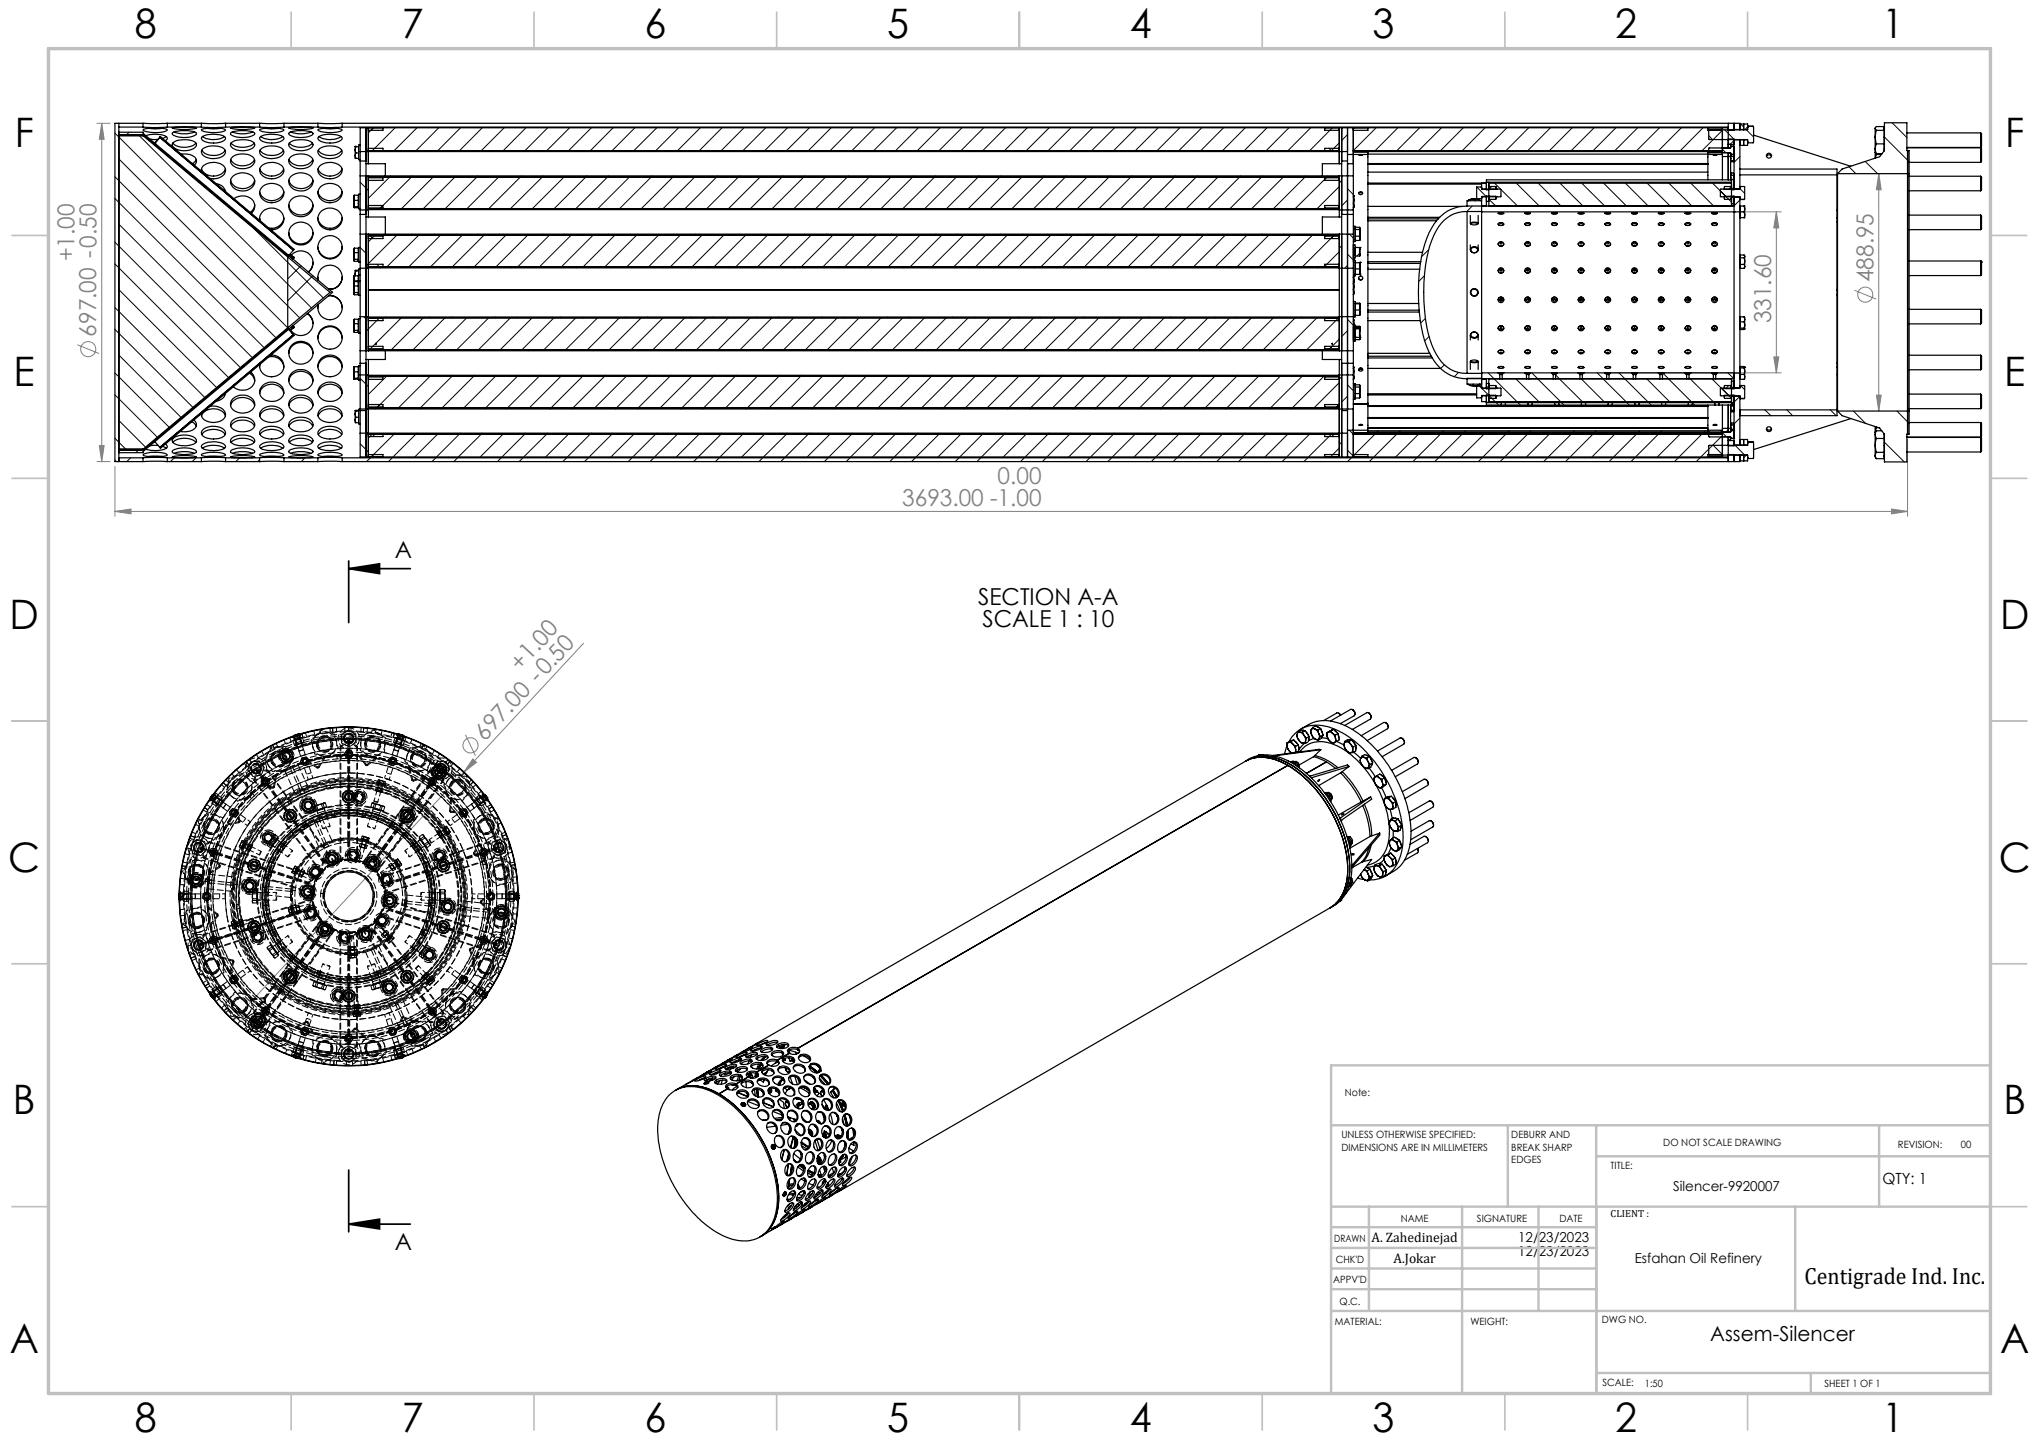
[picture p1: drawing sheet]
<svg xmlns="http://www.w3.org/2000/svg" width="420mm" height="297mm" viewBox="0 0 420 297" stroke-linecap="round" stroke-linejoin="round" font-family="sans-serif">
<defs><g id="words">
<g font-size="8.4">
<text x="27.7" y="7.9">8</text>
<text x="82.7" y="7.9">7</text>
<text x="132.7" y="7.9">6</text>
<text x="182.7" y="7.9">5</text>
<text x="232.7" y="7.9">4</text>
<text x="282.7" y="7.9">3</text>
<text x="332.7" y="7.9">2</text>
<text x="387.7" y="7.9">1</text>
<text x="3" y="30.3">F</text>
<text x="413" y="30.3">F</text>
<text x="2.8" y="79.5">E</text>
<text x="412.8" y="79.5">E</text>
<text x="2" y="129.5">D</text>
<text x="412" y="129.5">D</text>
<text x="1.7" y="179.5">C</text>
<text x="411.7" y="179.5">C</text>
<text x="2.7" y="229.5">B</text>
<text x="412.7" y="229.5">B</text>
<text x="2" y="278.8">A</text>
<text x="412" y="278.8">A</text>
<text x="27.7" y="294.9">8</text>
<text x="82.7" y="294.9">7</text>
<text x="132.7" y="294.9">6</text>
<text x="182.7" y="294.9">5</text>
<text x="232.7" y="294.9">4</text>
<text x="282.7" y="294.9">3</text>
<text x="332.7" y="294.9">2</text>
<text x="387.7" y="294.9">1</text>
</g>
<g font-size="4.8" fill="#808080">
<text x="15.4" y="53.8" transform="rotate(-90 15.4 53.8)">+1.00</text>
<text x="385.9" y="58.1" transform="rotate(-90 385.9 58.1)">488.95</text>
<text x="19.8" y="69.3" transform="rotate(-90 19.8 69.3)">697.00 -0.50</text>
<text x="364.8" y="66.6" transform="rotate(-90 364.8 66.6)">331.60</text>
<text x="205.5" y="99.7">0.00</text>
<text x="185.8" y="104.2">3693.00 -1.00</text>
<text x="107.2" y="138.3" transform="rotate(-47 107.2 138.3)">+1.00</text>
<text x="99.9" y="152.7" transform="rotate(-47 99.9 152.7)">697.00 -0.50</text>
</g>
<g font-size="4.8">
<text x="81.3" y="114.8">A</text>
<text x="201.5" y="124.7">SECTION A-A</text>
<text x="202.4" y="129.2">SCALE 1 : 10</text>
<text x="81.3" y="257.4">A</text>
<text x="371.7" y="264.5">Centigrade Ind. Inc.</text>
</g>
<text font-size="4.2" x="352.3" y="276.1">Assem-Silencer</text>
<text font-size="3.2" x="387.7" y="243.9">QTY: 1</text>
<g font-size="2.8">
<text x="344.7" y="245.3">Silencer-9920007</text>
<text x="282.5" y="255.9">A. Zahedinejad</text>
<text x="312.7" y="255.9">12/23/2023</text>
<text x="287" y="260.1">A.Jokar</text>
<text x="312.7" y="258.7">12/23/2023</text>
<text x="336.7" y="260.1">Esfahan Oil Refinery</text>
</g>
<g font-size="2.1">
<text x="277" y="225.8">Note:</text>
<text x="276.3" y="234.5">UNLESS OTHERWISE SPECIFIED:</text>
<text x="276.3" y="237">DIMENSIONS ARE IN MILLIMETERS</text>
<text x="311.3" y="234.5">DEBURR AND</text>
<text x="311.3" y="237">BREAK SHARP</text>
<text x="311.3" y="239.5">EDGES</text>
<text x="342.6" y="235.9">DO NOT SCALE DRAWING</text>
<text x="391" y="236.5">REVISION:</text>
<text x="403.9" y="236.5">00</text>
<text x="331.8" y="240.8">TITLE:</text>
<text x="288.5" y="251.7">NAME</text>
<text x="304.2" y="251.7">SIGNATURE</text>
<text x="321.2" y="251.7">DATE</text>
<text x="331.8" y="250.7">CLIENT :</text>
<text x="274.8" y="255.8">DRAWN</text>
<text x="275.1" y="260.1">CHK'D</text>
<text x="274.6" y="264.2">APPV'D</text>
<text x="275.9" y="268.7">Q.C.</text>
<text x="275" y="273">MATERIAL:</text>
<text x="302.9" y="273">WEIGHT:</text>
<text x="330" y="272.5">DWG NO.</text>
<text x="330.1" y="285.6">SCALE:</text>
<text x="338.8" y="285.6">1:50</text>
<text x="375.8" y="285.6">SHEET 1 OF 1</text>
</g>
</g></defs>
<g fill="none" stroke="#808080" stroke-width=".21">
<path d="M20 25.4h2.7M21 25.4l.4 3.3h-.9zM21 25.4v69.7M387 35.8v48.9M387 35.8l.5 3.3h-1zM358.2 43.6h8.7M365.9 43.6l.5 3.4h-1zM365.9 43.6v33.2M382 59.8l4.4 1.8M15.9 71l4.5 1.8M331.6 76.8h35.3M365.4 73.5h1l-.5 3.3z"/>
<path d="M20 95.1h2.7M20.5 91.8h.9l-.4 3.3zM23.7 96.1v10.2M386.5 81.4h1l-.5 3.3zM392.9 90.4v15.9M23.7 105.3l3.3-.5v1zM23.7 105.3h369.2M389.6 104.8l3.3 .5-3.3 .5zM120.2 132.5l-24.7 26.6M95.5 159.1l-47.4 51.1M95.9 151.3l2 4.4M97.4 156.3l.7 .7-2.6 2.1z"/>
<circle cx="18.2" cy="71.9" r="1.56"/>
<circle cx="384.2" cy="60.7" r="1.56"/>
<circle cx="96.9" cy="153.5" r="1.56"/>
</g>
<path d="M71.8 117.1h12.7M71.8 115.5v12.7M71.8 117.1l6.4-1v2zM71.8 241v12.7M71.8 252.1h12.7M71.8 252.1l6.4-1v2z" fill="none" stroke="#000" stroke-width=".35"/>
<g fill="none" stroke="#c0c0c0" stroke-width=".35">
<path d="M60 2.5v7.5M110 2.5v7.5M160 2.5v7.5M210 2.5v7.5M260 2.5v7.5M310 2.5v7.5M360 2.5v7.5M2.5 48.5h7.5M410 48.5h7.5M2.5 98.5h7.5M410 98.5h7.5M2.5 148.5h7.5"/>
<path d="M410 148.5h7.5M2.5 198.5h7.5M410 198.5h7.5M2.5 248.5h7.5M410 248.5h7.5M60 287v7.5M110 287v7.5M160 287v7.5M210 287v7.5M260 287v7.5M310 287v7.5M360 287v7.5"/>
</g>
<g fill="none" stroke="#c0c0c0" stroke-width=".5">
<path d="M410 219.4h-135.8v67.4M274.2 231.8h135.8M310.6 231.8v16.7M328.8 231.8v55.2M328.8 238.2h81.2M387.1 231.8v16.7M274.2 248.5h135.8M274.2 257h54.6M274.2 252.8h54.6M282 248.5v21.5M301.2 248.5v38.3M316.9 248.5v21.5"/>
<path d="M369.8 248.5v21.5M274.2 265.5h54.6M274.2 261.3h54.6M274.2 270h135.8M328.8 282.8h81.2M373 282.8v4.2"/>
</g>
<path d="M10 10h400v277h-400z" fill="none" stroke="#c0c0c0" stroke-width=".7"/>
<path d="M71.8 117.1l6.4-1v2zM71.8 252.1l6.4-1v2z" fill="#000"/>
<g fill="#808080">
<path d="M97.4 156.3l.7 .7-2.6 2.1z"/>
<path d="M23.7 105.3l3.3-.5v1zM389.6 104.8l3.3 .5-3.3 .5z"/>
<path d="M365.9 43.6l.5 3.4h-1zM365.4 73.5h1l-.5 3.3z"/>
<path d="M21 25.4l.4 3.3h-.9zM20.5 91.8h.9l-.4 3.3zM387 35.8l.5 3.3h-1zM386.5 81.4h1l-.5 3.3z"/>
</g>
<g fill="none" stroke="#000" stroke-width=".25">
<path d="M24.5 25.4v69.7M24.5 27.9h5M24.5 27.7h5M24.5 27.2h5v.7M24.5 26.2h5M29.5 25.4h5M29.5 26.2l1.8 .1 3.2-.1M29.5 27.9l38.5 32.3-38.5 32.3M29.5 27.7l.1-.1 29.8 25M29.5 27.7l29.8 25M29.5 25.4v.8M29.5 25.4h-5.8v69.7h5.8"/>
<path d="M29.6 26.6a10.6 10.6 0 0 1 4.8 .1l.1 .1a6 6 0 0 1-4.6 .2l-.4-.1zM30.1 27.9a5.9 5.9 0 0 1 4.2 .3l.1 .4-.3 .4M30.7 26.5h2.6M30.9 28.6l1.7 .1M31.9 29.5h.1M31.9 29.5l.2 .2M32 29.4l-.1 .1M32.9 28.3l27.5 23.2M32.9 28.3h.1M33.1 28.1l27.5 23.3-.2 .1M33.1 28.1l-1.2 1.4M33.1 28.1l-.2 .2"/>
<path d="M34.3 28.1l-.8 .4M34.5 25.4h7M34.5 26.2h7M34.5 25.4v.8M35.5 26.3l3.5-.1a1.55 1.55 0 0 1 1.5 .2 9.7 9.7 0 0 1-5-.1zM35.6 29.5a3.6 3.6 0 0 0 4.8 0M35.6 29.5a4.7 4.7 0 0 1 4.6-.2 .8 .8 0 0 1 .2 .9 .8 .8 0 0 1-.7 .5 3.7 3.7 0 0 1-4.1-.5l-.1-.2zM35.6 27.3l1.3-.4h1.3a2.65 2.65 0 0 1 2.3 .6 2.31 2.31 0 0 1-2.3 .8 3.7 3.7 0 0 1-2.7-.7zM35.9 27.2a5.8 5.8 0 0 0 4.2 0M37.3 31.7a2.72 2.72 0 0 1 3.2 1.2v.5l-.5 .6M40.4 32.8l-.7 .9M41.5 25.4h5"/>
<path d="M41.5 26.2l1.8 .1 3.2-.1M41.5 35.2a1.53 1.53 0 0 1 1.4-1.6 3.2 3.2 0 0 1 3.4 .9 1.63 1.63 0 0 1-1.4 2.2l-1.6 .1M41.5 25.4v.8M41.5 34.8a2.74 2.74 0 0 0 2.5 1.5 2.74 2.74 0 0 0 2.4-1.5M41.6 30.9a3.2 3.2 0 0 0 4.8 0M41.6 28.3a5.2 5.2 0 0 1 4.7-.1l.2 .3a1.99 1.99 0 0 1-2 1 3.6 3.6 0 0 1-2.9-.8zM41.6 26.6a10.6 10.6 0 0 1 4.8 .1l.1 .1a5.2 5.2 0 0 1-4.1 .4l-.7-.3-.2-.1zM41.7 28.1a4.4 4.4 0 0 0 4.5 0M41.7 30.7a4.1 4.1 0 0 1 4.4 0 .98 .98 0 0 1-.5 1.6 3.6 3.6 0 0 1-3.9-.5l-.2-.7zM42.7 26.5h2.6M44.5 37.8a2.18 2.18 0 0 1 2 1.6M46.5 25.4h7"/>
<path d="M46.5 26.2h7M46.5 25.4v.8M47.5 37.1a2.65 2.65 0 0 0 2.5 1.7 2.65 2.65 0 0 0 2.5-1.7M47.5 32.8a2.94 2.94 0 0 0 4.9 0M47.5 26.3l3.5-.1a1.55 1.55 0 0 1 1.5 .2 10.3 10.3 0 0 1-5-.1zM47.6 29.5a3.6 3.6 0 0 0 4.8 0M47.6 29.5a4.7 4.7 0 0 1 4.6-.2 .8 .8 0 0 1 .2 .9 .8 .8 0 0 1-.7 .5 3.7 3.7 0 0 1-4.1-.5l-.1-.2zM47.6 27.3l1.3-.4h1.3a2.65 2.65 0 0 1 2.3 .6 2.31 2.31 0 0 1-2.3 .8 3.7 3.7 0 0 1-2.7-.7zM47.9 27.2a5.8 5.8 0 0 0 4.2 0M48 32.2a3.6 3.6 0 0 1 4.4 .5 1.67 1.67 0 0 1-1.8 2 2.75 2.75 0 0 1-3.1-1.3l.1-.7zM48 36.3a3 3 0 0 1 4.4 .5 2.13 2.13 0 0 1-2.7 2.5 1.94 1.94 0 0 1-1.9-2.8zM53.5 25.4h5"/>
<path d="M53.5 39.5a2.59 2.59 0 0 0 2.5 1.8 2.59 2.59 0 0 0 2.5-1.8M53.5 26.2l1.8 .1 3.2-.1M53.5 25.4v.8M53.5 34.8a2.74 2.74 0 0 0 2.5 1.5 2.74 2.74 0 0 0 2.4-1.5M53.6 30.9a3.2 3.2 0 0 0 4.8 0M53.6 26.6a10.6 10.6 0 0 1 4.8 .1l.1 .1a6.1 6.1 0 0 1-4.6 .2l-.3-.1zM53.6 28.3a5.2 5.2 0 0 1 4.7-.1 .52 .52 0 0 1 .1 .6 .52 .52 0 0 1-.5 .3 4.7 4.7 0 0 1-4.2-.2l-.2-.4zM53.7 28.1a4.4 4.4 0 0 0 4.5 0M53.7 30.7a4.1 4.1 0 0 1 4.5 0 .97 .97 0 0 1 .2 .9 .97 .97 0 0 1-.8 .7 3.6 3.6 0 0 1-3.9-.5l-.1-.2a.68 .68 0 0 1 .1-.9zM53.9 34.1a3.2 3.2 0 0 1 4.4 .4 1.58 1.58 0 0 1-1.4 2.2 2.62 2.62 0 0 1-3.4-1.5 1.12 1.12 0 0 1 .4-1.1zM53.9 38.6a2.74 2.74 0 0 1 4.5 .8 2.35 2.35 0 0 1-3.2 2.3 1.89 1.89 0 0 1-1.3-3.1zM54.6 26.5h2.7"/>
<path d="M58.5 25.4h7M58.5 26.2h7M58.5 25.4v.8M59.5 37.1a2.62 2.62 0 0 0 2.5 1.7 2.62 2.62 0 0 0 2.5-1.7M59.5 32.8a2.94 2.94 0 0 0 4.9 0M59.5 26.3l2.7-.1 2.3 .1a10 10 0 0 1-5 0zM59.6 29.5a3.6 3.6 0 0 0 4.7 0M59.6 29.5a4.5 4.5 0 0 1 4.8 0 1.06 1.06 0 0 1-1 1.3 3.7 3.7 0 0 1-3.8-.6l-.1-.4zM59.6 27.3l1.3-.4h1.3a2.8 2.8 0 0 1 2.3 .6 3.1 3.1 0 0 1-2.8 .8 3.1 3.1 0 0 1-2.2-.7zM59.9 27.2a5.8 5.8 0 0 0 4.2 0M60 32.2a3.6 3.6 0 0 1 4.4 .5 1.67 1.67 0 0 1-1.8 2 2.66 2.66 0 0 1-3.1-1.3l.1-.7zM60 36.3a3 3 0 0 1 4.4 .5 2.17 2.17 0 0 1-2.7 2.5 1.94 1.94 0 0 1-1.9-2.8z"/>
<path d="M65.5 25.4h5M65.5 26.2l1.8 .1 3.2-.1M65.5 26.7a9.8 9.8 0 0 1 4.9 0l.1 .1a6.1 6.1 0 0 1-4.6 .2zM65.5 25.4v.8M65.5 39.5a2.57 2.57 0 0 0 2.5 1.8 2.57 2.57 0 0 0 2.4-1.8M65.5 34.8a2.77 2.77 0 0 0 2.5 1.5 2.77 2.77 0 0 0 2.4-1.5M65.5 30.9a3.2 3.2 0 0 0 4.9 0M65.7 28.1a4.4 4.4 0 0 0 4.5 0M65.7 30.7a4 4 0 0 1 4.6 .2 1.17 1.17 0 0 1-1 1.6 3.5 3.5 0 0 1-3.6-.7 .76 .76 0 0 1 0-1.1zM65.7 28.1a5.6 5.6 0 0 1 4.6 .1l.1 .1a1.32 1.32 0 0 1-1.5 1.1 3.7 3.7 0 0 1-3.4-.7 .36 .36 0 0 1 .2-.6zM65.9 38.6a2.78 2.78 0 0 1 4.5 .8 2.43 2.43 0 0 1-3.6 2.1 1.83 1.83 0 0 1-.9-2.9zM65.9 34.1a3.3 3.3 0 0 1 4.4 .4 1.79 1.79 0 0 1-1.8 2.3 2.39 2.39 0 0 1-3-1.9z"/>
<path d="M66.6 26.5h2.7M70.5 25.4h287.9v1.3M70.5 26.2h285.5M70.5 25.4v.8M73.2 32.6h.1M73.2 30.2h.1M73.2 30.9l.1 .6M73.2 30.9v1.2M73.2 32.1l.1 .5M73.2 30.2v.7M73.2 32.1v.5M73.3 30.2l-.1 .7"/>
<path d="M73.3 31.5l-.1 .6M73.3 31.5h.6M73.3 30.2h.6M73.3 32.6h.6M74.2 31.2v2M74.2 29.9h-.3v3h.3M74.2 36.2h204.6M74.2 31.2h203.4M74.2 33.2h1.2M74.2 33.2v10M75.4 31.2v2M75.4 26.3v4.9"/>
<path d="M75.4 33.2v10M75.4 33.7h4v2.5M75.9 26.3v7.4M75.9 36.2v7M75.9 30.5h3v.5M75.9 36.6h3v.5h-3M75.9 36.4h200M75.9 31h200M78.9 26.3v.5h-3M272.9 26.3v.5h3M275.9 26.3v7.4M275.9 30.5h-3v.5"/>
<path d="M275.9 36.6h-3v.5h3M275.9 36.2v7M276.4 31.2v2M276.4 26.3v4.9M276.4 33.2v10M276.4 33.2h1.2M276.4 33.7h-4v2.5M277.6 31.8v1.9M277.6 26.3v5.5M277.6 33.7v9.5M277.6 31.8h4.2M277.6 33.7h1.2"/>
<path d="M278.8 31.8v1.9M278.8 31h76M278.8 26.3v5.5M278.8 33.7v9.5M278.8 31.3h3v.5M279.9 31.9h.8zM279.9 39.6a.37 .37 0 0 1 .5-.1 .37 .37 0 0 1 .2 .5 .38 .38 0 0 1-.5 .1 .38 .38 0 0 1-.2-.5zM280 39.6l.1 .1 .5-.1M281.8 31.8v1.9M281.8 33.8v3.9M281.8 37.9v6.9M281.8 37.7v.2"/>
<path d="M281.8 33.7v.1M281.8 37.9h23.4M281.8 33.8h70M281.8 26.3v.5h-3M281.8 35.5h70M281.8 31.7h70M281.8 33.7h70M281.8 37.7h24.4M305.2 38.9l4 .1-.1 1.5-3.9 .1M305.2 38.5h-1v2.4h1M306.2 37.7h-1v1.3h1M306.7 37.7h50"/>
<path d="M306.8 38.4h1.3l.1 .5-1.4 .1zM308.2 38.9h.1M351.8 31.8v1.9M351.8 33.8v3.2M351.8 33.7v.1M351.8 26.3v.5h3M351.8 31.8v-.5h3v.9M351.8 31.8h3M352.8 31.9h.9zM354.8 31.4h1.2v5.6M354.8 32.2h1.7v4.8M354.8 32.2v4.8"/>
<path d="M354.8 26.3v4.9h-76M356 30.4h.5M356 28.6h1.2v10.5h-.5M356 29.7h1.2M356 25.4v5.1h-1.2M356 31.5h.5M356 26.3h-281.8v4.9M356.5 30.4l-4.5 .1 .1 1h4.4M356.5 31.5v1.8l.6-.1M356.5 35.8h.1M356.5 33.2h.1M356.5 31.8h.6"/>
<path d="M356.5 29.7v.7M356.5 31.8h.1M356.5 37h.1M356.5 30.1l.6 .1M356.5 36.1h.5M356.5 32.2h.5M356.5 33.1h.5M356.7 38.9h.1M356.7 37.5h-50.5l.5 .1v4.8M356.7 38.5l-.1-.1-1.4 .1v.5l1.5-.1M356.7 37h-50.5v2.1h.5M357 36.1l.1 .5"/>
<path d="M357 35.6l.1 .3M357 32.2l.1 .5M357 33.1l.1 .1M357 35.6h-.5v1.4M357.1 33.2h.1M357.1 31.8h.1M357.1 35.9v.7M357.1 35.9l-.1 .2M357.1 36.6l-.1 .4M357.1 36.6v.4M357.1 31.9l-.1 .3M357.1 31.9v.8"/>
<path d="M357.1 32.7l-.1 .4M357.1 32.7v.5M357.1 31.8v.1M357.1 30.2h-.6M357.1 30.2v1.7M357.2 37h-.5v5.4M357.2 25.4v1.4h-1.2M357.2 28.8h2.8v1.1h-1.6M357.2 26.7h2.8M357.2 38.9h1.2M358.4 38.9l-4 .1 .1 1.5 3.9 .1M358.4 28.7v10.2"/>
<path d="M358.4 38.5l.1-.1 .9 .1-.1 2.6M358.4 25.5h1.6v1.2M358.4 34.8h20v1.2M358.4 36h20M359.2 25.5v1.2M359.2 28.7v1.2M360 26.7h-7.9l-.1 .2v1.7l.1 .1 7.9 .1M360 26h1.1M361.1 26l.1 3.2-.1 .2h-1.1v-.2M361.1 26h-1.1v.2M361.2 27.8l20 6.5M363.9 32.2a.54 .54 0 0 1 .5-.3 .54 .54 0 0 1 .5 .3"/>
<path d="M378.4 36v48.4M378.5 35.8v48.9M378.5 35.8h14.7M378.5 35.8l.9-1 7.8-2.5 1-1.3v-5.7h4.6v5.7h.4v4.8M378.5 35.8l-.1 .1M378.5 36.2h-.1M386.3 31.4v1.2M386.3 30.7l.2 1M386.3 28.3l.2 1.3M386.3 28.3v2.4M386.3 26.5l.2 .3M386.3 26.5v1.8"/>
<path d="M386.3 26.5l.2-.4h1.6v5M386.3 31.4l.2 .3M386.3 30.7v.7M386.3 26.3v.2M386.4 31.6l.1 .2M386.5 31.8l-.2 .8M386.5 29.6l-.2 1.1M386.5 26.8l-.2 1.5M386.5 26.8h1.6M386.5 31.8h1.1M386.5 31.7h1.2M386.5 29.6h1.6"/>
<path d="M388.1 26.4h.1M392.8 30.4h15.2M392.8 27.4h15.2M392.9 31v58.4M393.2 35.8v48.9M393.2 33.4h14.8M393.2 39.3h14.8M393.2 36.3h14.8M408 30.4l.2 .2v2.7l-.2 .1M408 30.4v3M408 27.4l.2 .1v2.7l-.2 .2M408 27.4v3"/>
<path d="M408 36.3v3M408 36.3l.2 .2v2.6l-.2 .2M48.2 40.9a2.67 2.67 0 0 1 4.3 1.2l-.1 1-.6 .9M52.5 42.2l-.3 .8-.7 .7M53.5 44.9l.2 .6M53.5 45.4a2.44 2.44 0 0 1 1.2-2.3 2.44 2.44 0 0 1 2.6 .1 2.22 2.22 0 0 1 1 2.7 2.22 2.22 0 0 1-2.5 1.4M58.5 44.9a2.46 2.46 0 0 1-3.1 2.1M59.3 52.7v15M59.3 52.7l.1 .1M59.4 52.8h.1M59.4 52.6l9.1 7.6-38.9 32.7-.1-.2M59.4 52.6l-.1 .1"/>
<path d="M59.5 42.2a2.52 2.52 0 0 0 2.5 2.1 2.52 2.52 0 0 0 2.5-2.1M59.5 47.9a2.49 2.49 0 0 0 2.5 2.3 2.49 2.49 0 0 0 2.5-2.3M60 41.1a2.69 2.69 0 0 1 4.5 1 2.52 2.52 0 0 1-1.9 2.5 2.52 2.52 0 0 1-2.8-1.2l-.3-1 .1-.7zM60 46.6a2.54 2.54 0 0 1 2.9-.7 2.54 2.54 0 0 1 1.6 2.5 2.47 2.47 0 0 1-3.4 1.9 2.47 2.47 0 0 1-1.1-3.7zM60 52.6a2.5 2.5 0 0 1 3.7-.3 2.5 2.5 0 0 1-.2 3.8M60.1 53.2h.3M60.4 53.2h.1M60.4 51.5h.1M60.4 51.5l-.9 1.1M60.5 53v.2M60.5 53l-.8-.6 .8 .6M60.5 53h-.6"/>
<path d="M60.5 53l-.1 .2M60.5 53.2h-.1M60.5 53.2l-.1 .2M64.5 54l-.3 1.1-.7 .9M65.5 57.1l.1 .7M65.6 57.7a2.48 2.48 0 0 1 1.9-3 2.48 2.48 0 0 1 2.9 2.2 2.48 2.48 0 0 1-2.4 2.7M66.2 49.2a2.48 2.48 0 0 1 3.7 .2 2.48 2.48 0 0 1-.7 3.7 2.48 2.48 0 0 1-3.5-1.2 2.23 2.23 0 0 1 .5-2.7zM66.2 43.5a2.6 2.6 0 0 1 4.3 1.5 2.47 2.47 0 0 1-2.8 2.3 2.47 2.47 0 0 1-2.1-2.9zM67.7 59.5l.3 .1M67.7 59.6h.3M70.4 44.9a2.52 2.52 0 0 1-2.4 2.1 2.52 2.52 0 0 1-2.5-2.1M70.4 50.8a2.49 2.49 0 0 1-2.4 2.4 2.49 2.49 0 0 1-2.5-2.3"/>
<path d="M70.5 57a2.61 2.61 0 0 1-2.5 2.6M72.9 42.7h.1M72.9 51.6l.1 .4M72.9 51.6v1.1M72.9 52.7l.1 .7M72.9 52.7v.9M72.9 57.3v.8M72.9 57.3l.1 .6M72.9 41.9l.1 .7M72.9 40.7l.1 .6M72.9 40.7v1.2M72.9 41.9v.8"/>
<path d="M72.9 59.6l.1 .7M72.9 58.5l.1 .4M72.9 58.5v1.1M72.9 59.6v.9M72.9 58.1v.4M72.9 53.6v.1M72.9 58.1h.1M73 51.1l-.1 .5M73 52l-.1 .7M73 53.4l-.1 .2M73 51.1h.8v2.7h-.8l-.1-.2M73 56.8l-.1 .5"/>
<path d="M73 41.3l-.1 .6M73 40.2l-.1 .5M73 42.6l-.1 .1M73 40.2h.8v2.6l-.9-.1M73 58.9l-.1 .7M73 58l-.1 .5M73 56.8h.8v3.9h-.8l-.1-.2M73 57.9h.8M73 52h.8M73 53.4h.8M73 57.9l-.1 .2M73 42.6h.8"/>
<path d="M73 41.3h.8M73 58.9h.8M73 58h.8M73 58l-.1 .1M73.2 56.4v.4M73.2 55.7l.1 .1M73.2 55.7v.7M73.3 55.8l-.1 .6M73.3 55.8h.6M73.8 53.7h.1M73.8 51.3h.1M73.8 56.9h.1"/>
<path d="M73.8 42.7h.1M73.8 40.3h.1M73.8 58.1h.1M73.9 55.7h-.7M73.9 57.9v3h.3M73.9 56.6v1.3M73.9 57.9h.3M73.9 56.6h.3M74.2 55.2v10M74.2 43.2v1M74.2 51h-.3v3h.3M74.2 40h-.3v3h.3"/>
<path d="M74.2 55.4h-.3v1.2M74.2 55.2h1.7M74.2 48.2h204.6M74.2 43.2h1.7M74.2 44.2h1.2M74.2 44.2v11M75.4 44.2v30.6M75.4 43.2v1M75.4 44.7h4v3.5M75.9 55.2v10M75.9 43.2v1.5M75.9 54.4h3v.5h-3"/>
<path d="M75.9 48.2v7M75.9 42.3h3v.5h-3M75.9 48.6h3v.5h-3M75.9 48.4h200M75.9 55h200M75.9 59.7h200M75.9 55.2h200M75.9 43h200M75.9 43.2h200M275.9 55.2v10M275.9 43.2v1.5M275.9 55.2h2.9"/>
<path d="M275.9 43.2h2.9M275.9 42.3h-3v.5h3M275.9 48.6h-3v.5h3M275.9 54.4h-3v.5h3M275.9 48.2v7M276.4 55.2v10M276.4 43.2v1M276.4 44.2v11M276.4 44.2h2.4M276.4 44.7h-4v3.5M277.6 55.2v10M277.6 43.2v1"/>
<path d="M277.6 44.2v11M278.8 55.2v10M278.8 43.2v1M278.8 59.7l.1 .5M278.8 58l.1 .2M278.8 40.6l.1 .6M278.8 41.9l.1 .5M278.8 40.2l.1 .2M278.8 46.6h.3v3.2h-.3M278.8 44.2v11M278.8 50.4h.3v2.7h-.3M278.8 53.1l.1 .2z"/>
<path d="M278.8 56.8l.1 .1zM278.9 57.8v.3M278.9 56.9l-.1 .2 .1 .7M278.9 56.9v.9M278.9 59.1l-.1 .6M278.9 59.1v1.1M278.9 58.2l-.1 .2 .1 .7M278.9 58.2v.9M278.9 58.1v.1M278.9 53.3l-.1 .5zM278.9 41.2l-.1 .6M278.9 41.2v1.2"/>
<path d="M278.9 40.4l-.1 .1M278.9 40.4v.8M278.9 42.4l-.1 .4M278.9 42.4v.3M278.9 53.6h.2v3.2h-.3M278.9 42.7l-.1 .1M279.1 51h1M279.1 54h.1M279.1 56.4h.1M279.1 47h.1M279.1 49.4h.1M279.2 51h.1"/>
<path d="M279.2 48.6h.8M279.2 54v2.5h.8M279.2 54.1h.8M279.2 55.4h.8M279.2 47.3h.8M279.9 57.2a.41 .41 0 0 0 .3 .4 .41 .41 0 0 0 .5-.3M280 54.1l.1 .6M280 55.4l.1 .5M280 47.3l.1 .7M280 48.6l.1 .5M280.1 46.9v.2M280.1 56.4h.1"/>
<path d="M280.1 54h.1M280.1 51h.1M280.1 51.3v1M280.1 54.7l-.1 .7M280.1 54.7v1.2M280.1 55.9l-.1 .6M280.1 54l-.1 .1M280.1 54v.7M280.1 55.9v.5M280.1 48l-.1 .6M280.1 48v1.1M280.1 47.1l-.1 .2"/>
<path d="M280.1 47.1v.9M280.1 49.1l-.1 .4M280.1 47.1l-.1-.3h-.8v2.7h.8M280.1 51.3h-.1v1h.1M280.1 51v.3M280.1 52.3v.4h-.9l-.1-.1M280.1 56.4l-.1 .1M281.8 45.1v8.8M281.8 54.3v9.6M281.8 53.9v.4M281.8 44.8v.3M281.8 52h11.2"/>
<path d="M281.8 55.5h10.7M281.8 42.5h19.4M281.8 45.5h14.1M281.8 54.3h10.8M281.8 53.9h10.9M281.8 45.1h14.5M281.8 44.8h14.7M302.2 42.4a8 8 0 0 0-7.3 4.6 26.2 26.2 0 0 0-2.7 13.2 27.7 27.7 0 0 0 2.7 13.3 8.1 8.1 0 0 0 7.3 4.5h55M302.2 43.6a7.3 7.3 0 0 0-6.8 4.8 31.4 31.4 0 0 0-2 15.5 19.5 19.5 0 0 0 3.5 10.6 6.6 6.6 0 0 0 5.3 2.4M302.2 43.6v33.3M302.2 42.4h55M302.2 43.6h3"/>
<path d="M302.6 41.2l-.1 .1M302.6 41.2v.1M302.9 44.4v1.6M302.9 50.4v1M303 51.1a.76 .76 0 0 1 1-.3 .76 .76 0 0 1 .3 1 .77 .77 0 0 1-.9 .3 .77 .77 0 0 1-.4-1zM303 46l.4-.1 .9 .1a.97 .97 0 0 1-1.3 .1zM303 46.2l-.1-.3 .6-.1h.8l.2 .2-.2 .2M303.1 51.1a.62 .62 0 0 1 1-.1 .62 .62 0 0 1-.1 1 .62 .62 0 0 1-.8-.1 .62 .62 0 0 1-.1-.8zM303.2 41l-.6 .2M303.2 41h.7M303.2 41l1.2 .1M303.9 41l.5 .1"/>
<path d="M303.9 41v.3M304.4 41.1l.6 .2M304.4 41.1l.3 .1M304.5 44.4v1.6M304.5 50.4v1M305.2 43.6v33.2M305.2 41.3h-3v1.1M305.2 42.4h1M305.2 43.6h53.2M306.2 42.4h.1M306.2 41.5h.5M306.2 40.5h-1v3.1"/>
<path d="M306.7 42.4h.1M306.7 40.4h-.5v2M306.8 40.4h1.3l.1 .5-.1 .2h-1.3zM308.2 40.5h.1M308.6 43.9l.4 .2 .7-.2M308.6 43.9h1.1M308.6 46.1a.66 .66 0 0 0 1.1 0M308.6 46.1a.7 .7 0 0 1 1.1 0M308.6 50.2a.58 .58 0 0 0 .6 .5 .58 .58 0 0 0 .5-.5M308.6 50.2a.58 .58 0 0 1 .6-.4 .58 .58 0 0 1 .5 .4M308.6 55.7a.56 .56 0 0 0 .6 .6 .56 .56 0 0 0 .5-.6M308.6 55.7a.56 .56 0 0 1 .6-.6 .56 .56 0 0 1 .5 .6"/>
<path d="M308.6 43.9l.2 .1 .9-.1M308.6 46.1a.71 .71 0 0 0 1.1 0M308.6 55.7a.57 .57 0 0 0 .6 .5 .57 .57 0 0 0 .5-.5M308.9 45.9l.2 .1 .3-.1M309 55.5l.2 .1 .2-.1M314.1 43.9l.4 .2 .7-.2M314.1 43.9h1.1M314.1 46.1a.66 .66 0 0 0 1.1 0M314.1 46.1a.7 .7 0 0 1 1.1 0M314.1 50.2a.58 .58 0 0 0 .6 .5 .58 .58 0 0 0 .5-.5M314.1 50.2a.58 .58 0 0 1 .6-.4 .58 .58 0 0 1 .5 .4M314.1 55.7a.56 .56 0 0 0 .6 .6 .56 .56 0 0 0 .5-.6"/>
<path d="M314.1 55.7a.56 .56 0 0 1 .6-.6 .56 .56 0 0 1 .5 .6M314.1 43.9l.2 .1 .9-.1M314.1 46.1a.71 .71 0 0 0 1.1 0M314.1 55.7a.57 .57 0 0 0 .6 .5 .57 .57 0 0 0 .5-.5M314.4 45.9l.2 .1 .3-.1M314.5 55.5l.2 .1 .2-.1M319.6 43.9l.4 .2 .7-.2M319.6 43.9h1.1M319.6 46.1a.69 .69 0 0 0 1.1 0M319.6 46.1a.74 .74 0 0 1 1.1 0M319.6 50.2a.6 .6 0 0 0 .6 .5 .6 .6 0 0 0 .5-.5M319.6 50.2a.6 .6 0 0 1 .6-.4 .6 .6 0 0 1 .5 .4"/>
<path d="M319.6 55.7a.58 .58 0 0 0 .6 .6 .58 .58 0 0 0 .5-.6M319.6 55.7a.58 .58 0 0 1 .6-.6 .58 .58 0 0 1 .5 .6M319.6 43.9l.2 .1 .9-.1M319.6 46.1a.74 .74 0 0 0 1.1 0M319.6 55.7a.58 .58 0 0 0 .6 .5 .58 .58 0 0 0 .5-.5M319.9 45.9l.2 .1 .3-.1M320 55.5l.2 .1 .2-.1M325.1 43.9l.4 .2 .7-.2M325.1 43.9h1.1M325.1 46.1a.69 .69 0 0 0 1.1 0M325.1 46.1a.74 .74 0 0 1 1.1 0M325.1 50.2a.6 .6 0 0 0 .6 .5 .6 .6 0 0 0 .5-.5"/>
<path d="M325.1 50.2a.6 .6 0 0 1 .6-.4 .6 .6 0 0 1 .5 .4M325.1 55.7a.58 .58 0 0 0 .6 .6 .58 .58 0 0 0 .5-.6M325.1 55.7a.58 .58 0 0 1 .6-.6 .58 .58 0 0 1 .5 .6M325.1 43.9l.2 .1 .9-.1M325.1 46.1a.74 .74 0 0 0 1.1 0M325.1 55.7a.58 .58 0 0 0 .6 .5 .58 .58 0 0 0 .5-.5M325.4 45.9l.2 .1 .3-.1M325.5 55.5l.2 .1 .2-.1M330.6 43.9l.4 .2 .8-.2M330.6 43.9h1.2M330.6 46.1a.69 .69 0 0 0 1.2 0M330.6 46.1a.74 .74 0 0 1 1.2 0"/>
<path d="M330.6 50.2a.6 .6 0 0 0 .6 .5 .6 .6 0 0 0 .6-.5M330.6 50.2a.6 .6 0 0 1 .6-.4 .6 .6 0 0 1 .6 .4M330.6 55.7a.58 .58 0 0 0 .6 .6 .58 .58 0 0 0 .6-.6M330.6 55.7a.58 .58 0 0 1 .6-.6 .58 .58 0 0 1 .6 .6M330.6 43.9l.2 .1 1-.1M330.6 46.1a.74 .74 0 0 0 1.2 0M330.6 55.7a.58 .58 0 0 0 .6 .5 .58 .58 0 0 0 .6-.5M330.9 55.5l.3 .1 .2-.1M330.9 45.9l.2 .1 .3-.1M336.1 43.9l.4 .2 .8-.2M336.1 43.9h1.2M336.1 46.1a.69 .69 0 0 0 1.2 0"/>
<path d="M336.1 46.1a.74 .74 0 0 1 1.2 0M336.1 50.2a.6 .6 0 0 0 .6 .5 .6 .6 0 0 0 .6-.5M336.1 50.2a.6 .6 0 0 1 .6-.4 .6 .6 0 0 1 .6 .4M336.1 55.7a.58 .58 0 0 0 .6 .6 .58 .58 0 0 0 .6-.6M336.1 55.7a.58 .58 0 0 1 .6-.6 .58 .58 0 0 1 .6 .6M336.1 43.9l.2 .1 1-.1M336.1 46.1a.74 .74 0 0 0 1.2 0M336.1 55.7a.58 .58 0 0 0 .6 .5 .58 .58 0 0 0 .6-.5M336.4 45.9l.2 .1 .3-.1M336.4 55.5l.3 .1 .2-.1M341.6 43.9l.4 .2 .8-.2M341.6 43.9h1.2"/>
<path d="M341.6 46.1a.69 .69 0 0 0 1.2 0M341.6 46.1a.74 .74 0 0 1 1.2 0M341.6 50.2a.6 .6 0 0 0 .6 .5 .6 .6 0 0 0 .6-.5M341.6 50.2a.6 .6 0 0 1 .6-.4 .6 .6 0 0 1 .6 .4M341.6 55.7a.58 .58 0 0 0 .6 .6 .58 .58 0 0 0 .6-.6M341.6 55.7a.58 .58 0 0 1 .6-.6 .58 .58 0 0 1 .6 .6M341.6 43.9l.2 .1 1-.1M341.6 46.1a.74 .74 0 0 0 1.2 0M341.6 55.7a.58 .58 0 0 0 .6 .5 .58 .58 0 0 0 .6-.5M341.9 45.9l.2 .1 .3-.1M341.9 55.5l.3 .1 .2-.1M347.1 43.9l.4 .2 .8-.2"/>
<path d="M347.1 43.9h1.2M347.1 46.1a.69 .69 0 0 0 1.2 0M347.1 46.1a.73 .73 0 0 1 1.2 0M347.1 50.2a.6 .6 0 0 0 .6 .5 .6 .6 0 0 0 .6-.5M347.1 50.2a.6 .6 0 0 1 .6-.4 .6 .6 0 0 1 .6 .4M347.1 55.7a.58 .58 0 0 0 .6 .6 .58 .58 0 0 0 .6-.6M347.1 55.7a.58 .58 0 0 1 .6-.6 .58 .58 0 0 1 .6 .6M347.1 43.9l.2 .1 1-.1M347.1 46.1a.74 .74 0 0 0 1.2 0M347.1 55.7a.58 .58 0 0 0 .6 .5 .58 .58 0 0 0 .6-.5M347.4 45.9l.2 .1 .3-.1M347.5 55.5l.2 .1 .2-.1"/>
<path d="M352.6 43.9l.4 .2 .8-.2M352.6 43.9h1.2M352.6 46.1a.69 .69 0 0 0 1.2 0M352.6 46.1a.73 .73 0 0 1 1.2 0M352.6 50.2a.6 .6 0 0 0 .6 .5 .6 .6 0 0 0 .6-.5M352.6 50.2a.6 .6 0 0 1 .6-.4 .6 .6 0 0 1 .6 .4M352.6 55.7a.58 .58 0 0 0 .6 .6 .58 .58 0 0 0 .6-.6M352.6 55.7a.58 .58 0 0 1 .6-.6 .58 .58 0 0 1 .6 .6M352.6 43.9l.2 .1 1-.1M352.6 46.1a.74 .74 0 0 0 1.2 0M352.6 55.7a.58 .58 0 0 0 .6 .5 .58 .58 0 0 0 .6-.5M352.9 45.9l.2 .1 .3-.1"/>
<path d="M353 55.5l.2 .1 .2-.1M356.7 42.4h.1M356.7 40.5h.1M356.7 40.5l-.1-.1-1.4 .1v.6h1.4l.1-.2M356.7 42h.5M356.7 40.4h.5v3.2M357.2 43.6v33.2M357.2 43.6h.1M357.2 40.6h1.2M358.4 43.6v33.2M358.4 52.7h.1M358.4 55.1h.1"/>
<path d="M358.4 42.4h.9M358.4 44.8h.9M358.4 40.9l.1 .2h.8M358.4 40.6v3M358.5 41.1h.8M358.5 42.4v2.4M358.5 43.6h.8M358.5 53.1h.8M358.5 54.5h.8M359.3 53.1l.1 .7M359.3 54.5l.1 .4M359.3 42.4l.1 .6"/>
<path d="M359.3 43.6l.1 .6M359.3 42.4h.1v.6M359.3 52.6l.1 .2M359.4 53.8l-.1 .7M359.4 53.8v1.1M359.4 52.8l-.1 .3M359.4 52.8v1M359.4 54.9l-.1 .4M359.4 52.8l-.1-.3h-.8v2.8h.8M359.4 43l-.1 .6M359.4 43v1.2M359.4 44.2l-.1 .6"/>
<path d="M359.4 44.2v.6h-.1M378.4 59.7h.1M378.4 43.3h.1M378.5 44.8l-.1 .1M378.5 45.6l-.1 .1M393.2 47.3h14.8M393.2 44.3h14.8M393.2 56.8h14.8M393.2 53.8h14.8M408 44.3l.2 .2v2.6l-.2 .2M408 44.3v3M408 53.8h.1"/>
<path d="M408 53.8v3M408 53.8l.2 .2M408.2 54h.1M408.2 54v2.6l-.2 .2M51.4 76.9l.8 .8 .3 .8M51.6 76.7a2.03 2.03 0 0 1 .8 2.2 2.03 2.03 0 0 1-1.8 1.4h-1.3l-.7-.3-.5-.3M53.7 75l-.2 .6M53.9 79.6a2.62 2.62 0 0 1 2.7-.8 2.62 2.62 0 0 1 1.9 1.9 2.61 2.61 0 0 1-4.1 1.6 1.74 1.74 0 0 1-.5-2.7zM55.4 73.5a2.43 2.43 0 0 1 3.1 2.1M55.8 73.1a2.26 2.26 0 0 1 2.6 2.1 2.26 2.26 0 0 1-2.4 2.4 2.27 2.27 0 0 1-2.5-2.5M59.3 67.7l.1 .2M59.3 67.7l-29.8 25"/>
<path d="M59.4 67.6h.1M59.4 67.6l-.1 .1M59.5 67.8h.1M59.5 78.5a2.54 2.54 0 0 1 2.5-2 2.54 2.54 0 0 1 2.5 2M59.5 67.8l.9 1.1M59.5 67.8l1 1.2M59.9 67.4l.6 .1M60.1 67.3h.3M60.3 76.7a2.59 2.59 0 0 1 4.2 1.5 2.59 2.59 0 0 1-1.9 2.1 2.59 2.59 0 0 1-2.6-.8 1.95 1.95 0 0 1 .3-2.8zM60.3 70.9a2.42 2.42 0 0 1 3.5 .2 2.42 2.42 0 0 1-.4 3.5 2.41 2.41 0 0 1-3.3-.4 2.41 2.41 0 0 1 .2-3.3zM60.4 67.1v.1M60.4 67l.1 .2"/>
<path d="M60.4 69l-27.5 23.2M60.4 68.9v.1M60.4 67.2v.1M60.4 69l.2 .1M60.4 68.9l.1 .1M60.4 68.9l-27.5 23.2M60.4 67.3l.1 .2M60.4 67.2h.1M60.5 69l.1 .1M60.5 67.2v.3M60.5 67.5l-.8 .5 .8-.5M60.6 69.1l-27.5 23.2-.2-.1"/>
<path d="M63.3 64.6l.9 1 .3 1M63.4 64.6a2.49 2.49 0 0 1 .3 3.8 2.49 2.49 0 0 1-3.8-.5M64.5 72.8a2.5 2.5 0 0 0-2.6-2.3 2.5 2.5 0 0 0-2.4 2.3M65.5 75.6a2.52 2.52 0 0 1 2.5-2.2 2.52 2.52 0 0 1 2.4 2.2M65.5 63.3v.2M65.6 62.7l-.1 .5M65.9 79.6a2.62 2.62 0 0 1 2.7-.8 2.62 2.62 0 0 1 1.9 1.9 2.55 2.55 0 0 1-3.7 1.8 1.78 1.78 0 0 1-.9-2.9zM66.2 73.8a2.48 2.48 0 0 1 2.9-.4 2.48 2.48 0 0 1 1.2 2.7 2.55 2.55 0 0 1-2.8 1.5 2.55 2.55 0 0 1-2-2.4l.2-.8zM67.7 60.9a2.53 2.53 0 0 1 2.8 2.5M67.7 60.9a2.49 2.49 0 0 1 2.8 2.5 2.49 2.49 0 0 1-2.9 2.4 2.49 2.49 0 0 1-2-3.1M70.4 69.6a2.49 2.49 0 0 0-2.5-2.3 2.49 2.49 0 0 0-2.4 2.4M72.9 78h.1"/>
<path d="M72.9 67.3l.1 .7M72.9 66.2l.1 .5M72.9 66.2v1.1M72.9 67.3v1M72.9 76.1l.1 .5M72.9 76.1v1.2M72.9 77.3l.1 .6M72.9 77.3v.7M72.9 60.5h.1M72.9 68.3h.1M72.9 68.3v.1M72.9 60.5v.1"/>
<path d="M73 66.7l-.1 .6M73 68l-.1 .3M73 65.8l-.1 .4M73 65.8h.8v2.7h-.8l-.1-.2M73 60.3l-.1 .2M73 75.5l-.1 .6M73 76.6l-.1 .7M73 77.9l-.1 .1M73 75.5h.8v2.6l-.9-.1M73 66.7h.8M73 77.9h.8M73 68h.8"/>
<path d="M73 60.3h.8M73 76.6h.8M73.8 75.6h.1M73.8 78h.1M73.8 68.3h.1M73.8 65.9h.1M73.8 60.5h.1M73.9 78v.3h.3M74.2 74.8v2.4M74.2 65.6h-.3v3h.3M74.2 75.3h-.3v2.7M74.2 65.2h1.7"/>
<path d="M74.2 72.2h204.6M74.2 77.2h1.7M74.2 74.8h1.2M74.2 65.2v9.6M74.2 77.2v7.4M75.4 74.8v2.4M75.4 77.2v7.4M75.9 74v3.2M75.9 77.2v16.9M75.9 65.3h200M75.9 65.5h3v.5h-3M75.9 65.2v7"/>
<path d="M75.9 71.3h3v.5h-3M75.9 77.6h3v.5h-3M75.9 72h200M75.9 65.4h200M75.9 77.4h200M75.9 77.3h200M77.4 70.7v.2zM79.4 72.2v1.8h-4M272.4 72.2v1.8h4M274.4 70.7v.2zM275.9 74v3.2M275.9 77.2v16.9"/>
<path d="M275.9 65.2h2.9M275.9 77.2h2.9M275.9 65.5h-3v.5h3M275.9 71.3h-3v.5h3M275.9 77.6h-3v.5h3M275.9 65.2v7M276.4 74.8v2.4M276.4 65.2v9.6M276.4 77.2v7.4M276.4 74.8h2.4M277.6 74.8v2.4M277.6 77.2v11.4"/>
<path d="M277.6 65.2v9.6M278.8 74.8v2.4M278.8 66.2l.1 .6M278.8 65.8l.1 .2M278.8 75.5l.1 .2M278.8 62.1h.3v3.2h-.3M278.8 79h.3v3.2h-.3M278.8 67.1h.3M278.8 67.3l.4 .1M278.8 65.2v9.6M278.8 77.2v7M278.8 70h.3"/>
<path d="M278.8 65.9l.1 .1M278.8 75.6h.1M278.9 60.2l-.1 .5zM278.9 66.8l-.1 .3zM278.9 66l-.1 .1M278.9 66v.8M278.9 75.7l-.1 .1 .1 .7M278.9 76.5l-.1 .7 .1 .5M278.9 76.5v1.2M278.9 77.7l-.1 .4M278.9 75.7v.8M278.9 77.7l-.1 .5"/>
<path d="M278.9 67h.2v.1M278.9 75.6v.1M279.1 70v.3h-.3M279.1 67.1v2.9M279.1 67.5h.1M279.1 69.9h.1M279.1 62.5h.1M279.1 64.9h.1M279.1 79.4h.1M279.1 69.5h1M279.2 69.5h.1M279.2 67.4l.9 .1"/>
<path d="M279.2 69.5v.5h.8M279.2 67.7h.9M279.2 67.6h.8M279.2 62.6h.8M279.2 63.8h.8M279.2 79.7h.8M279.9 76.3a.46 .46 0 0 1 .8 0M280 62.6l.1 .6M280 63.8l.1 .6M280 79.7l.1 .7M280 67.6l.1 .1M280.1 67.3v.1"/>
<path d="M280.1 79.3v.2M280.1 67.7v.2M280.1 69.5h.1M280.1 68.1v1.1M280.1 69.5l-.1 .5M280.1 67.5l-.1 .1M280.1 67.5v.4M280.1 63.2l-.1 .6M280.1 63.2v1.2M280.1 64.4l-.1 .5M280.1 62.5l-.1 .1M280.1 62.5v.7"/>
<path d="M280.1 62.5l-.9-.1v2.5h.8M280.1 67.4v.1M280.1 67.4l-.1-.2h-.8l-.1 .7M280.1 79.5l-.1 .2M280.1 79.5v.9M280.1 79.5l-.1-.2h-.8v2.7h.8M280.1 68.1h-.1v1.1h.1M280.1 67.9v.2M280.1 69.2v.3M281.8 64.3v9.1M281.8 73.7v7.4M281.8 63.9v.4"/>
<path d="M281.8 73.4v.3M281.8 66h10.8M281.8 62.5h10.4M281.8 75.9h14.9M281.8 72.8h12.7M281.8 64.3h10.5M281.8 63.9h10.5M281.8 73.7h13.2M281.8 73.4h13M302.2 76.9h3M302.4 79.2l.5 .2M302.4 79.1v.1"/>
<path d="M302.6 79.3l.3 .1M302.9 69v1M302.9 74.5v1.6M302.9 79.4h.6M302.9 79.4h1.2M303 74.3l.4-.1 .9 .1a.94 .94 0 0 1-1.3 0zM303 74.3l-.1 .1a1.19 1.19 0 0 0 1.6 0l-.2-.1M303.1 68.6a.62 .62 0 0 1 1-.1 .62 .62 0 0 1-.1 1 .62 .62 0 0 1-.8-.1 .62 .62 0 0 1-.1-.8zM303.2 68.5a.72 .72 0 0 1 1 0 .72 .72 0 0 1 0 1 .73 .73 0 0 1-1 .1 .73 .73 0 0 1-.1-1zM303.5 79.4h.6M303.5 79.1v.3M304.5 69v1"/>
<path d="M304.5 74.5v1.6M304.8 79.3l-.7 .1M304.8 79.3h.1M304.8 79.1v.2M304.9 79.2h-.1M304.9 79.1v.1M305.2 79.9l4 .1-.1 1.5-3.9 .1M305.2 79.5h-1v2.4h1M305.2 76.8v3.2h1M305.2 78.1h1M305.2 77.9h-3v1.2h3M305.2 76.8h3.4"/>
<path d="M306.2 78v.1M306.2 79h.5M306.2 78.1v2h.5M306.7 78v4.9h-.5M306.8 79.4h1.3l.1 .5-1.4 .1zM308.2 79.9h.1M308.6 76.8h1.1M308.6 61.8a.56 .56 0 0 0 .6 .5 .56 .56 0 0 0 .5-.5M308.6 61.8a.56 .56 0 0 1 .6-.6 .56 .56 0 0 1 .5 .6M308.6 67.6a.57 .57 0 0 0 .6 .5 .57 .57 0 0 0 .5-.5M308.6 67.6a.57 .57 0 0 1 .6-.5 .57 .57 0 0 1 .5 .5M308.6 72.5a.6 .6 0 0 0 .6 .4 .6 .6 0 0 0 .5-.4"/>
<path d="M308.6 72.5a.6 .6 0 0 1 .6-.4 .6 .6 0 0 1 .5 .4M308.6 75.7l.4 .2 .7-.2M308.6 75.7a.85 .85 0 0 1 1.1 0M308.6 75.7l.4-.2 .7 .2M308.6 76.8l.3 .3M308.9 77.1v.9h.5v-.9M308.9 61.8a.25 .25 0 0 1 .3-.2 .25 .25 0 0 1 .2 .2M308.9 77.1h.5M309 72.8a.2 .2 0 0 1 .2-.2 .2 .2 0 0 1 .2 .2M309 67.9h.3M309.7 76.8h4.4M309.7 76.8l-.3 .3"/>
<path d="M314.1 76.8h1.1M314.1 61.8a.56 .56 0 0 0 .6 .5 .56 .56 0 0 0 .5-.5M314.1 61.8a.56 .56 0 0 1 .6-.6 .56 .56 0 0 1 .5 .6M314.1 67.6a.57 .57 0 0 0 .6 .5 .57 .57 0 0 0 .5-.5M314.1 67.6a.57 .57 0 0 1 .6-.5 .57 .57 0 0 1 .5 .5M314.1 72.5a.6 .6 0 0 0 .6 .4 .6 .6 0 0 0 .5-.4M314.1 72.5a.6 .6 0 0 1 .6-.4 .6 .6 0 0 1 .5 .4M314.1 75.7l.4 .2 .7-.2M314.1 75.7a.85 .85 0 0 1 1.1 0M314.1 75.7l.4-.2 .7 .2M314.1 76.8l.3 .3M314.4 77.1v.9h.5v-.9"/>
<path d="M314.4 61.8a.25 .25 0 0 1 .3-.2 .25 .25 0 0 1 .2 .2M314.4 77.1h.5M314.5 72.8a.2 .2 0 0 1 .2-.2 .2 .2 0 0 1 .2 .2M314.5 67.9h.3M315.2 76.8h4.4M315.2 76.8l-.3 .3M319.6 76.8h1.1M319.6 61.8a.58 .58 0 0 0 .6 .5 .58 .58 0 0 0 .5-.5M319.6 61.8a.58 .58 0 0 1 .6-.6 .58 .58 0 0 1 .5 .6M319.6 67.6a.59 .59 0 0 0 .6 .5 .59 .59 0 0 0 .5-.5M319.6 67.6a.58 .58 0 0 1 .6-.5 .58 .58 0 0 1 .5 .5M319.6 72.5a.63 .63 0 0 0 .6 .4 .63 .63 0 0 0 .5-.4"/>
<path d="M319.6 72.5a.63 .63 0 0 1 .6-.4 .63 .63 0 0 1 .5 .4M319.6 75.7l.4 .2 .7-.2M319.6 75.7a.9 .9 0 0 1 1.1 0M319.6 75.7l.4-.2 .7 .2M319.6 76.8l.3 .3M319.9 77.1v.9h.5v-.9M319.9 61.8a.25 .25 0 0 1 .3-.2 .25 .25 0 0 1 .2 .2M319.9 77.1h.5M320 72.8a.21 .21 0 0 1 .2-.2 .21 .21 0 0 1 .2 .2M320 67.9h.3M320.7 76.8h4.4M320.7 76.8l-.3 .3"/>
<path d="M325.1 76.8h1.1M325.1 61.8a.58 .58 0 0 0 .6 .5 .58 .58 0 0 0 .5-.5M325.1 61.8a.58 .58 0 0 1 .6-.6 .58 .58 0 0 1 .5 .6M325.1 67.6a.59 .59 0 0 0 .6 .5 .59 .59 0 0 0 .5-.5M325.1 67.6a.58 .58 0 0 1 .6-.5 .58 .58 0 0 1 .5 .5M325.1 72.5a.63 .63 0 0 0 .6 .4 .63 .63 0 0 0 .5-.4M325.1 72.5a.63 .63 0 0 1 .6-.4 .63 .63 0 0 1 .5 .4M325.1 75.7l.4 .2 .7-.2M325.1 75.7a.9 .9 0 0 1 1.1 0M325.1 75.7l.4-.2 .7 .2M325.1 76.8l.3 .3M325.4 77.1v.9h.5v-.9"/>
<path d="M325.4 61.8a.25 .25 0 0 1 .3-.2 .25 .25 0 0 1 .2 .2M325.4 77.1h.5M325.5 72.8a.21 .21 0 0 1 .2-.2 .21 .21 0 0 1 .2 .2M325.5 67.9h.3M326.2 76.8h4.4M326.2 76.8l-.3 .3M330.6 76.8h1.2M330.6 61.8a.58 .58 0 0 0 .6 .5 .58 .58 0 0 0 .6-.5M330.6 61.8a.58 .58 0 0 1 .6-.6 .58 .58 0 0 1 .6 .6M330.6 67.6a.59 .59 0 0 0 .6 .5 .59 .59 0 0 0 .6-.5M330.6 67.6a.58 .58 0 0 1 .6-.5 .58 .58 0 0 1 .6 .5M330.6 72.5a.63 .63 0 0 0 .6 .4 .63 .63 0 0 0 .6-.4"/>
<path d="M330.6 72.5a.63 .63 0 0 1 .6-.4 .63 .63 0 0 1 .6 .4M330.6 75.7l.4 .2 .8-.2M330.6 75.7a.9 .9 0 0 1 1.2 0M330.6 75.7l.4-.2 .8 .2M330.6 76.8l.3 .3M330.9 77.1v.9h.5v-.9M330.9 61.8a.25 .25 0 0 1 .3-.2 .25 .25 0 0 1 .2 .2M330.9 77.1h.5M331 72.8a.21 .21 0 0 1 .2-.2 .21 .21 0 0 1 .2 .2M331 67.9h.3M331.8 76.8h4.3M331.8 76.8l-.4 .3"/>
<path d="M336.1 76.8h1.2M336.1 61.8a.58 .58 0 0 0 .6 .5 .58 .58 0 0 0 .6-.5M336.1 61.8a.58 .58 0 0 1 .6-.6 .58 .58 0 0 1 .6 .6M336.1 67.6a.59 .59 0 0 0 .6 .5 .59 .59 0 0 0 .6-.5M336.1 67.6a.58 .58 0 0 1 .6-.5 .58 .58 0 0 1 .6 .5M336.1 72.5a.63 .63 0 0 0 .6 .4 .63 .63 0 0 0 .6-.4M336.1 72.5a.63 .63 0 0 1 .6-.4 .63 .63 0 0 1 .6 .4M336.1 75.7l.4 .2 .8-.2M336.1 75.7a.9 .9 0 0 1 1.2 0M336.1 75.7l.4-.2 .8 .2M336.1 76.8l.3 .3M336.4 77.1v.9h.5v-.9"/>
<path d="M336.4 77.1h.5M336.4 61.8a.23 .23 0 0 1 .3-.2 .23 .23 0 0 1 .2 .2M336.5 72.8a.19 .19 0 0 1 .2-.2 .19 .19 0 0 1 .1 .2M336.6 67.9h.2M337.3 76.8h4.3M337.3 76.8l-.4 .3M341.6 76.8h1.2M341.6 61.8a.58 .58 0 0 0 .6 .5 .58 .58 0 0 0 .6-.5M341.6 61.8a.58 .58 0 0 1 .6-.6 .58 .58 0 0 1 .6 .6M341.6 67.6a.59 .59 0 0 0 .6 .5 .59 .59 0 0 0 .6-.5M341.6 67.6a.58 .58 0 0 1 .6-.5 .58 .58 0 0 1 .6 .5M341.6 72.5a.63 .63 0 0 0 .6 .4 .63 .63 0 0 0 .6-.4"/>
<path d="M341.6 72.5a.63 .63 0 0 1 .6-.4 .63 .63 0 0 1 .6 .4M341.6 75.7l.4 .2 .8-.2M341.6 75.7a.9 .9 0 0 1 1.2 0M341.6 75.7l.4-.2 .8 .2M341.6 76.8l.3 .3M341.9 77.1v.9h.5v-.9M341.9 77.1h.5M341.9 61.8a.23 .23 0 0 1 .3-.2 .23 .23 0 0 1 .2 .2M342 72.8a.19 .19 0 0 1 .2-.2 .19 .19 0 0 1 .1 .2M342.1 67.9h.2M342.8 76.8h4.3M342.8 76.8l-.4 .3"/>
<path d="M347.1 76.8h1.2M347.1 61.8a.58 .58 0 0 0 .6 .5 .58 .58 0 0 0 .6-.5M347.1 61.8a.58 .58 0 0 1 .6-.6 .58 .58 0 0 1 .6 .6M347.1 67.6a.59 .59 0 0 0 .6 .5 .59 .59 0 0 0 .6-.5M347.1 67.6a.58 .58 0 0 1 .6-.5 .58 .58 0 0 1 .6 .5M347.1 72.5a.63 .63 0 0 0 .6 .4 .63 .63 0 0 0 .6-.4M347.1 72.5a.63 .63 0 0 1 .6-.4 .63 .63 0 0 1 .6 .4M347.1 75.7l.4 .2 .8-.2M347.1 75.7a.89 .89 0 0 1 1.2 0M347.1 75.7l.4-.2 .8 .2M347.1 76.8l.3 .3M347.4 77.1v.9h.5v-.9"/>
<path d="M347.4 61.8a.25 .25 0 0 1 .3-.2 .25 .25 0 0 1 .2 .2M347.4 77.1h.5M347.5 72.8a.2 .2 0 0 1 .2-.2 .2 .2 0 0 1 .1 .2M347.6 67.9h.2M348.3 76.8h4.3M348.3 76.8l-.4 .3M352.6 76.8h1.2M352.6 61.8a.58 .58 0 0 0 .6 .5 .58 .58 0 0 0 .6-.5M352.6 61.8a.58 .58 0 0 1 .6-.6 .58 .58 0 0 1 .6 .6M352.6 67.6a.59 .59 0 0 0 .6 .5 .59 .59 0 0 0 .6-.5M352.6 67.6a.58 .58 0 0 1 .6-.5 .58 .58 0 0 1 .6 .5M352.6 72.5a.63 .63 0 0 0 .6 .4 .63 .63 0 0 0 .6-.4"/>
<path d="M352.6 72.5a.63 .63 0 0 1 .6-.4 .63 .63 0 0 1 .6 .4M352.6 75.7l.4 .2 .8-.2M352.6 75.7a.89 .89 0 0 1 1.2 0M352.6 75.7l.4-.2 .8 .2M352.6 76.8l.3 .3M352.9 77.1v.9h.5v-.9M352.9 61.8a.25 .25 0 0 1 .3-.2 .25 .25 0 0 1 .2 .2M352.9 77.1h.5M353 72.8a.2 .2 0 0 1 .2-.2 .2 .2 0 0 1 .1 .2M353 67.9h.3M353.8 76.8h3.4M353.8 76.8l-.4 .3"/>
<path d="M356.7 79.9h.1M356.7 79.5l-.1-.1h-1.4v.1v.5l1.5-.1M356.7 78v5.5h.5M356.7 78.5h.5M357.2 76.8v3.3h-.5M357.2 76.8h1.2M357.2 79.9h1.2M358.4 79.9l-4 .1 .1 1.5 3.9 .1M358.4 75.6h.1M358.4 78h.1M358.4 65.4h.1M358.4 67.8h.1"/>
<path d="M358.4 79.5l.1-.1h.8l.1 .1-.1 2.6M358.4 76.8v3.1M358.5 77.1h.8M358.5 75.8h.8M358.5 66.3h.8M358.5 67.6h.8M359.3 77.1l.1 .5M359.3 75.8l.1 .6M359.3 65.3l.1 .5M359.3 66.3l.1 .7M359.3 67.6l.1 .1M359.3 65.3h.1"/>
<path d="M359.3 65.3h-.8v2.6h.8l.1-.2M359.3 75.6h.1M359.4 77.6l-.1 .5M359.4 76.4l-.1 .7M359.4 76.4v1.2M359.4 75.6l-.1 .2M359.4 75.6v.8M359.4 75.6l-.1-.1h-.8v2.6h.8M359.4 75.6h.1M359.4 65.8l-.1 .5M359.4 65.8v1.2M359.4 67l-.1 .6"/>
<path d="M359.4 67v.7M359.4 65.4v.4M359.4 67.7v.1M359.4 65.3v.1M378.4 60.7h.1M378.4 75.6h.1M378.4 77.1h.1M378.4 74.8h.1M393.2 76.2h14.8M393.2 73.2h14.8M393.2 66.7h14.8M393.2 63.7h14.8"/>
<path d="M408 73.2l.2 .1v2.6l-.2 .3M408 73.2v3M408 63.7l.2 .2v2.6l-.2 .2M408 63.7v3M24.5 92.5h5M24.5 92.7h5M24.5 94.3h5M29.5 95.1h5M29.5 94.3l1.8-.1 3.2 .1M29.5 92.5v.7h-5M29.5 94.3v.8M29.6 93.6a7.2 7.2 0 0 1 4.8 0l.1 .1a7.7 7.7 0 0 1-4.1 .3l-.9-.2z"/>
<path d="M30.7 94h2.6M31.9 91h.1M31.9 90.9l1 1.2M32.6 91.8h-1.7M32.9 92.1v.1M33.5 91.9l.8 .4M34.1 91.5a.52 .52 0 0 1 .4 .5 .52 .52 0 0 1-.6 .5 6.4 6.4 0 0 1-3.8 0M34.5 94.3v.8M34.5 95.1h7M34.5 94.3h7M35.5 94.1a10.4 10.4 0 0 1 5 .1l-3.2 .1zM35.6 91.1a3.8 3.8 0 0 1 4.8 0"/>
<path d="M35.6 92.8a5.2 5.2 0 0 1 4.9 .1 1.2 1.2 0 0 1-1.5 .7h-1.3a2.75 2.75 0 0 1-2.2-.6zM35.8 90.2a4.2 4.2 0 0 1 4.4 0 .74 .74 0 0 1 .2 .9 .74 .74 0 0 1-.7 .4 4.5 4.5 0 0 1-4.1-.4l-.1-.5zM35.9 93.4l.1-.1a6.2 6.2 0 0 1 4 .1M39.5 86.9l.7 .5 .2 .4M39.9 86.5a1.2 1.2 0 0 1 .5 1.3 1.2 1.2 0 0 1-1.1 .9l-1.1 .2h-1M41.5 95.1h5M41.5 94.3l1.8-.1 3.2 .1M41.5 94.3v.8M41.5 85.7a2.77 2.77 0 0 1 4.9 0M41.6 89.5a3.3 3.3 0 0 1 4.8 0M41.6 91.7a4.4 4.4 0 0 1 4.7 0l.2 .3a1.9 1.9 0 0 1-2 .8 4.2 4.2 0 0 1-2.9-.6zM41.6 93.6a7.2 7.2 0 0 1 4.8 0l.1 .1a5.5 5.5 0 0 1-3.3 .3 1.96 1.96 0 0 1-1.7-.3z"/>
<path d="M41.7 92.3a4.6 4.6 0 0 1 4.5 0M41.9 88.4a3.6 3.6 0 0 1 4.4 .3 1.08 1.08 0 0 1-1 1.5 4.1 4.1 0 0 1-3.6-.5l-.2-.7zM42.7 94h2.6M43.3 83.7a2.53 2.53 0 0 1 3.2 1.7 1.85 1.85 0 0 1-2 1.6 2.46 2.46 0 0 1-3-1.5v-.3M46.5 94.3v.8M46.5 81a2.18 2.18 0 0 1-2 1.7M46.5 95.1h7M46.5 94.3h7M47.5 83.5a2.69 2.69 0 0 1 2.5-1.6 2.69 2.69 0 0 1 2.5 1.6M47.5 87.8a3.1 3.1 0 0 1 4.9-.2v.2M47.5 94.1a10.2 10.2 0 0 1 5 .1l-3.2 .1zM47.6 91.1a3.8 3.8 0 0 1 4.8 0"/>
<path d="M47.6 92.8a5.2 5.2 0 0 1 4.9 .1 1.2 1.2 0 0 1-1.5 .7h-1.3a2.75 2.75 0 0 1-2.2-.6zM47.8 90.2a4.2 4.2 0 0 1 4.4 0 .74 .74 0 0 1 .2 .9 .74 .74 0 0 1-.7 .4 4.1 4.1 0 0 1-4.2-.6zM47.9 93.4l.1-.1a6.2 6.2 0 0 1 4 .1M48 82.1a2.77 2.77 0 0 1 4.5 .9 2.06 2.06 0 0 1-2.3 2.1 2.28 2.28 0 0 1-2.7-1.8l.1-.6zM48 86.5a3.3 3.3 0 0 1 4.4 .5 1.35 1.35 0 0 1-1.4 1.8 2.98 2.98 0 0 1-3.5-1.1l.1-.7zM53.5 95.1h5M53.5 94.3l1.8-.1 3.2 .1M53.5 94.3v.8M53.5 85.7a2.77 2.77 0 0 1 4.9 0M53.5 81a2.62 2.62 0 0 1 2.1-1.8 2.62 2.62 0 0 1 2.5 1l.4 .8M53.6 89.5a3.3 3.3 0 0 1 4.8 0M53.6 91.7a4.4 4.4 0 0 1 4.7 0 .39 .39 0 0 1 .2 .4 .39 .39 0 0 1-.3 .3 5.8 5.8 0 0 1-4.5-.1l-.2-.3z"/>
<path d="M53.6 93.6a7.2 7.2 0 0 1 4.8 0l.1 .1a7.7 7.7 0 0 1-3.7 .3l-1.1-.1-.2-.2zM53.7 92.3a4.6 4.6 0 0 1 4.5 0M53.7 88.6a3.5 3.5 0 0 1 4.6 .1 .91 .91 0 0 1-.7 1.4 4.1 4.1 0 0 1-3.9-.4l-.1-.2a.68 .68 0 0 1 .1-.9zM53.9 84.4a2.95 2.95 0 0 1 4.4 .4 1.37 1.37 0 0 1-1 2 3.1 3.1 0 0 1-3.7-1 1.2 1.2 0 0 1 .3-1.4zM54.6 94h2.7M58.5 94.3v.8M58.5 95.1h7M58.5 94.3h7M59.5 87.8a3.1 3.1 0 0 1 4.8-.2l.1 .2M59.5 83.5a2.67 2.67 0 0 1 2.3-1.7 2.67 2.67 0 0 1 2.5 1.4l.2 .3M59.5 94.1a10.4 10.4 0 0 1 5 .1l-3.2 .1zM59.6 91.1a3.8 3.8 0 0 1 4.7 0"/>
<path d="M59.6 92.8a5.2 5.2 0 0 1 4.9 .1v.1a2.05 2.05 0 0 1-1.9 .6h-.9a2.75 2.75 0 0 1-2.2-.6zM59.6 90.4a3.9 3.9 0 0 1 4.8 0 .92 .92 0 0 1-1 1.2 3.9 3.9 0 0 1-3.9-.7zM59.9 93.4l.1-.1a6.3 6.3 0 0 1 4.1 .1M60 86.5a3.3 3.3 0 0 1 4.4 .5 1.39 1.39 0 0 1-1.4 1.8 3.2 3.2 0 0 1-3.4-.9l-.1-.7zM60 82.1a2.77 2.77 0 0 1 4.5 .9 2.06 2.06 0 0 1-2.3 2.1 2.28 2.28 0 0 1-2.7-1.8l.1-.6zM65.5 95.1h5M65.5 94.3l1.8-.1 3.2 .1M65.5 94.3v.8M65.5 81a2.56 2.56 0 0 1 2.5-1.9 2.56 2.56 0 0 1 2.4 1.9M65.5 85.7a2.8 2.8 0 0 1 4.9 0M65.5 89.5a3.3 3.3 0 0 1 4.9 0M65.6 93.6a7.2 7.2 0 0 1 4.8 0l.1 .1a7.7 7.7 0 0 1-4.1 .3l-.9-.2z"/>
<path d="M65.7 92.3a4.6 4.6 0 0 1 4.5 0M65.7 88.6a3.5 3.5 0 0 1 4.6 .1l.1 .3a1.37 1.37 0 0 1-1.5 1.3 3.4 3.4 0 0 1-3.4-.8 .68 .68 0 0 1 .2-.9zM65.7 91.6a4.4 4.4 0 0 1 4.6 .1l.2 .3a2.01 2.01 0 0 1-2 .8 4.3 4.3 0 0 1-3-.6v-.3zM65.9 84.4a2.87 2.87 0 0 1 4.5 .7 1.74 1.74 0 0 1-1.9 1.9 2.48 2.48 0 0 1-3-1.5l.1-.6zM66.6 94h2.7M70.5 94.3v.8M70.5 94.3h285.5M73.2 86.5l.1 .6M73.2 85.3l.1 .6M73.2 85.3v1.2M73.2 84.6l.1 .1M73.2 84.6v.7"/>
<path d="M73.3 85.9l-.1 .6M73.3 84.7l-.1 .6M73.3 84.7h.6M73.3 87.1h.6M73.3 85.9h.6M73.9 84.5l-.7 .1M74.2 84.6v4.6M74.2 84.3h-.3v3h.3M74.2 89.2v4.9h281.8M74.2 84.2h204.6M74.2 89.2h203.4M74.2 84.6h1.2"/>
<path d="M75.4 84.6v4.6M75.4 89.2v4.9M75.9 93.6h3v.5M75.9 83.3h3v.5h-3M75.9 84h200M75.9 89.4h200M78.9 89.4v.5h-3M272.9 89.4v.5h3M275.9 93.6h-3v.5M275.9 83.3h-3v.5h3M276.4 84.6v4.6M276.4 89.2v4.9"/>
<path d="M276.4 84.6h1.2M277.6 88.6h4.2M277.6 88.6v5.5M278.8 84.2v9.9M278.8 93.6h3v.5M278.8 89.2h76v4.9M278.8 89.4h76M278.8 83.2h3M278.8 89.1h3M279.1 81.8h.1M279.2 81.1h.8M279.9 87.5l.2-.1 .6 .1-.2 .1z"/>
<path d="M280 81.1l.1 .4M280.1 81.5l-.1 .5M280.1 80.4l-.1 .7M280.1 80.4v1.1M281.8 83.2v2.8M281.8 86.1v2.5M281.8 81.1v.2M281.8 86v.1M281.8 81.1h22.4M281.8 86h70M281.8 81.3h22.4M281.8 89h70"/>
<path d="M281.8 88.2h70M281.8 81.3v1.9M281.8 88.6v.6M281.8 88.7h70M281.8 83.7h70M281.8 83.6h70M281.8 88.1h70M281.8 86.1h70M306.2 82.9h.1M306.2 81.5h-1v1.2h1M306.2 82.9v.5h3M306.2 82.9h3"/>
<path d="M306.7 82.7h50M306.7 81.4h-.5v1.5M306.8 81.4h1.3l.1 .5-1.4 .2zM308.2 81.5h.1M309.2 83.4h.9M309.2 82.9h.9M309.2 82.9v.5M310.1 82.9v.5M310.1 83.4h4.6M310.1 82.9h4.6M314.7 83.4h.9M314.7 82.9h.9"/>
<path d="M314.7 82.9v.5M315.6 82.9v.5M315.6 83.4h4.7M315.6 82.9h4.7M320.3 83.4h.8M320.3 82.9h.8M320.3 82.9v.5M321.1 82.9v.5M321.1 83.4h4.7M321.1 82.9h4.7M325.8 83.4h.8M325.8 82.9h.8"/>
<path d="M325.8 82.9v.5M326.6 82.9v.5M326.6 83.4h4.7M326.6 82.9h4.7M331.3 83.4h.8M331.3 82.9h.8M331.3 82.9v.5M332.1 82.9v.5M332.1 83.4h4.7M332.1 82.9h4.7M336.8 83.4h.8M336.8 82.9h.8"/>
<path d="M336.8 82.9v.5M337.6 82.9v.5M337.6 83.4h4.7M337.6 82.9h4.7M342.3 83.4h.8M342.3 82.9h.8M342.3 82.9v.5M343.1 82.9v.5M343.1 83.4h4.7M343.1 82.9h4.7M347.8 83.4h.8M347.8 82.9h.8"/>
<path d="M347.8 82.9v.5M348.6 82.9v.5M348.6 83.4h4.6M348.6 82.9h4.6M351.8 83.4v2.6M351.8 86.1v2.5M351.8 86v.1M351.8 88.6h3M351.8 88.6v.6M352.8 87.5l.3-.1 .6 .1-.2 .1zM353.2 83.4h.9M353.2 82.9h.9"/>
<path d="M353.2 82.9v.5M354.1 82.9v.5M354.1 83.4h3.1M354.1 82.9h3.1M354.8 83.4v4.8M354.8 93.6h-3v.5M354.8 89.9h1.2v5.2M354.8 88.2v.9h-3M356 83.4v5.6h-1.2M356 93.6h1.2v1.5M356 90.7h1.2M356 88.9h.5"/>
<path d="M356.4 90h.1M356.5 88.9l-4.5 .2 .1 .9h4.4M356.5 84.7h.1M356.5 87.2h.1M356.5 90v.7M356.5 88.7h.6M356.5 90.3h.6M356.5 90.3h.1M356.5 88.7h.1M356.5 88.6l.6 .1M356.5 83.6h.5M356.5 84.5h.5"/>
<path d="M356.5 87.5h.5M356.5 88.4h.5M356.7 81.5h.1M356.7 81.5l-.1-.1-1.4 .1v.6l1.5-.2M356.7 81.4h.5v10.4h-1.2M357 83.6l.1 .5M357 84.5l.1 .2M357 87.5l.1 .5M357 88.4l.1 .3M357.1 87.2v.1M357.1 83.5l-.1 .1M357.1 88.7h.1"/>
<path d="M357.1 90.3h.1M357.1 84.7l-.1 .1h-.5v-1.4v4.8h-1.7M357.1 84.1l-.1 .4M357.1 83.5v.6M357.1 84.1v.6M357.1 88l-.1 .4M357.1 88v.7M357.1 87.3l-.1 .2M357.1 87.3v.7M357.1 87.3l-.1-.2h-.5v1.8M357.1 84.7h.1M357.1 88.7v1.6"/>
<path d="M357.2 93.8h2.8v1.1h-1.6M357.2 91.7h2.8M357.2 81.6h1.2M358.4 81.6v10.1M358.4 93.7v1.4h-287.9M358.4 81.9l.1 .2h.8M358.4 90.5h1.6v1.2M358.4 84.4h20M358.5 82.1h.8M359.2 90.5v1.2M359.2 93.7v1.2M360 91.6l-7.9 .1-.1 .2v1.7l.1 .1 7.9 .1"/>
<path d="M360 91h1.1M361.1 91h-1.1v.2M361.1 91l.1 3.2-.1 .2h-1.1v-.2M363.9 88.2a.52 .52 0 0 0 .5 .4 .52 .52 0 0 0 .5-.4M378.4 84.4v1.2h-20M378.4 84.3h.1M378.4 84.6h.1M378.5 84.7l.9 .9 7.8 2.6 1 1.2v5.7h4.6v-5.7h.4v-4.7M378.5 84.7h14.7M381.2 86.2l-20 6.4M386.3 89.5l.2 .8M386.3 89.5v2.3"/>
<path d="M386.3 91.8l.2 1.4M386.3 91.8v2M386.3 89.1v.4M386.3 93.8l.1 .6M386.3 87.9v1.2M386.4 88.8l-.1 .3M386.5 87.9v.2M386.5 88.7l-.2 .8M386.5 90.3l-.2 1.5M386.5 93.2l-.2 .6M386.5 88.1l-.2 .9M386.5 88.7h1.1"/>
<path d="M386.5 90.3h1.6M386.5 93.2h1.6M386.5 88.7v.1M386.5 88.1h.4M388.1 89.4v5.1h-1.6l-.2-.7M388.1 94.1h.1M392.8 93.1h15.2M392.8 90.1h15.2M392.8 90h15.2M393.2 87h14.8M393.2 84.2h14.8M393.2 81.2h14.8"/>
<path d="M408 90.1l.2 .2v2.6l-.2 .2M408 90.1v3M408 87l.2 .2v2.6l-.2 .2M408 87v3M408 81.2v3M408 81.2l.2 .2v2.6l-.2 .2M60.5 151.6a35 35 0 0 0-16.6 12M60.5 151.5l-.2 .2M60.5 151.5h.1M60.9 151.4h.1M60.9 151.4l-.4 .1M61 151.4h-.1"/>
<path d="M61 151.4h.1M61.1 151.3l-.2 .1M61.1 151.3l-.1 .1M61.2 151.3h-.1M61.2 151.3h.1M61.3 151.3h-.1M61.3 151.3h.1M61.5 151.2h.3M61.5 151.2l-.2 .1M61.5 151.2h.1M61.6 151.2a35.2 35.2 0 0 1 20.5 0M81.8 151.2h.3"/>
<path d="M82.1 151.2l.5 .1M82.1 151.2h.1M82.5 151.3h.1M82.6 151.3l.1 .1M82.6 151.4h.1M82.7 151.4h.1M82.8 151.4l.1 .1M82.8 151.4h.1M82.9 151.5h.2M82.9 151.5h.1M83.1 151.5l.2 .2M83.1 151.6a35.2 35.2 0 0 1 16.6 12"/>
<path d="M256.6 156.8a8.6 8.6 0 0 1 8.4 .7 27.1 27.1 0 0 1 12.6 22.3 8.9 8.9 0 0 1-3.1 6.8l-.5 .4M256.6 156.8a8.6 8.6 0 0 1 8.3 .6l.4 .2M256.6 156.8a7.7 7.7 0 0 1 3.6-1.3 14.2 14.2 0 0 1 9.9 4.7 27.5 27.5 0 0 1 8.3 18.7 8.7 8.7 0 0 1-3.3 7.4l-1.1 .7M256.6 156.8l-101.2 58.4M257 156.5a8.6 8.6 0 0 1 8.4 .7 27.1 27.1 0 0 1 12.6 22.3 8.9 8.9 0 0 1-3 6.9l-.6 .3M259.1 155.6h.1M259.1 155.6h.3zM259.9 155.5h.3M259.9 155.5l-.5-.1-.3 .2M262.1 155.6h.1M262.1 155.6l.4 .1M262.5 155.7h.1"/>
<path d="M265.1 153.7l.1 .4 .5 .7M265.1 153v.7M265.1 153.7l.2 .6 .4 .5M265.1 153.6l-.5 1.7M265.2 156.6l.2 .1M265.3 157.7a27.1 27.1 0 0 1 12.3 21.5 8.6 8.6 0 0 1-3.6 7.8M265.3 157.7l-100.9 58.2M265.3 157.6l-101 58.3M265.3 157.6v.1M265.4 152.9l-.2 .3-.1 .5M265.4 152.9a.78 .78 0 0 1 .9 .4M265.4 152.9l-.3 .1"/>
<path d="M265.5 152.8a6.6 6.6 0 0 1 8.3-3 22.5 22.5 0 0 1 11.8 10.9 22 22 0 0 1 3.1 14.7 6.6 6.6 0 0 1-6.6 5.9M265.7 154.8l.4 .3M265.7 154.8l.3 .3M265.9 157h.1M265.9 157a1.09 1.09 0 0 1 1.5 1M265.9 157l.6 .1 .5 .6-.6-.6zM265.9 152.7l.4 .6M265.9 152.7l-.5 .2M266.1 152.5l-1 .5M266.2 152.5h-.1M266.3 153.3l.4 .5 .2 .6M266.3 153.3l.6 .4"/>
<path d="M266.5 152.4l.9 1M266.5 152.4l-.6 .3M266.5 152.4l-.4 .1M266.7 152.7l.5 .4M266.9 154.4l.1 .6M266.9 153.7v.7M266.9 154.4l-.2 .6M267 155h.1M267.1 156.8l.5 .7M267.1 156.8l-.4 .1M267.1 156.8l-.3 .2M267.2 151.3l.1 .7 .2 .4"/>
<path d="M267.2 151.3v.5l.3 .6M267.3 150.7l.5 .1M267.3 150.7l-.1 .6M267.3 154.8v.1M267.4 153.4l.2 1.1M267.4 153.4l-.5 .3M267.5 153.7v.6M267.5 152.4l.4 .5 .5 .2M267.5 152.4l.5 .6 .4 .1M267.5 154.7l-.5 .3M267.6 157.5l.1 .6M267.6 157.5l-.3 .1"/>
<path d="M267.8 150.8a.44 .44 0 0 0-.6 .5M267.8 150.8l.5 .3 .3 .4M267.8 150.8h.5M267.8 154.9a5.4 5.4 0 0 1 6.5-1.7 18.2 18.2 0 0 1 9.1 8.4M267.9 150.2l1.7-1a8.2 8.2 0 0 1 7.7 .4 25.8 25.8 0 0 1 11.6 13.6 18.3 18.3 0 0 1 1 12.8l-.6 1.2-1.1 1.4-1.2 .9-1.6 .9M268.3 150.4l.3 .1M268.3 150.8l.3 .7M268.4 153.1h.5M268.6 151.5l.3 .4v.7M268.6 151.5l.5 .5M268.7 153.1l-1.2 1.3M268.9 150.5l.8 1.2"/>
<path d="M268.9 150.5l-.6 .3M268.9 150.5l-1-.1-.6 .3M268.9 152.6v.5M268.9 152.6a.44 .44 0 0 1-.5 .5M269.1 150.8l.4 .6M269.1 152l-.2 .6M269.4 152.8l-.5 .3M269.6 152v.4M269.7 151.7l-.2 .9M269.7 151.7l-.6 .3M269.8 159.9h.1M269.8 159.9l.3 .3"/>
<path d="M270.1 150.3l-.1 .6 .2 .4M270.1 150.3l-.2 .3 .3 .7M270.2 151.3l.3 .6 .4 .3M270.4 149.8l.5 .3M270.4 149.8l-.3 .5M270.4 149.8l.6-.3 1 .5M270.5 155.9l1 .2 1.7 .8M270.6 155.9l-3 1.6M270.8 152.1l-1.3 .5M270.8 155.6l2.6 1 2.2 1.5M270.9 150.1l.6 .3M270.9 150.1h-.6l-.2 .2"/>
<path d="M270.9 150.1l.4 .4 .3 .6M270.9 152.2l.6 .3M271.3 149.7l.4 .2M271.5 150.4l.1 .7M271.6 151.1l.2 .4-.1 .6M271.6 151.1l.4 .6M271.7 152.1a.51 .51 0 0 1-.8 .1M271.7 152.1l-.2 .4M272 151.7l-.3 .4M272 150l-.5 .4M272 150l.6 1.4M272 152.2l-.5 .3"/>
<path d="M272.1 154.4l-9.6 1.3M272.1 154.4l-1.5 1.5M272.1 154.4l-.4-.1-9.6 1.3M272.1 150.4l.3 .6M272.2 152l1.3 .1M272.4 151.6l-.1 .2M272.6 151.4l-.6 .3M272.6 151.4l-.4 .6M273.2 156.9l-4.1 2.4M273.2 156.9h.1M273.3 151l.1 .6M273.4 151.6l.6 1.1"/>
<path d="M273.4 151.6l.2 .6 .4 .5M273.6 150.8l.4-.1 .5 .3M273.6 150.8l-.2 .3v.5M273.6 150.8l-.3 .2M274 152.7l.5 .3h.3M274 152.7l.6 .4 .2-.1M274 148.5l4.2-2.4a.88 .88 0 0 1 .7 1.3l-2.8 1.6M274.1 150.5l.4 .5M274.1 150.5l-.5 .3M274.2 150.4l-.9 .6M274.3 150.4h-.1M274.5 151l.6 .4"/>
<path d="M274.5 151l.4 .5 .2 .6M274.6 150.2l1 .9M274.6 150.2l-.5 .3M274.6 150.2l-.4 .2M274.9 150.5l.5 .4M275.1 151.4v.7M275.1 152.1v.5l-.3 .4M275.1 152.1l.2 .6M275.1 158.3l-1.9-1.4-4.1 2.4M275.3 152.7l-.5 .3M275.3 152.7l1.6 .8M275.6 151.1l-.5 .3"/>
<path d="M275.6 151.1l.3 1.3-.6 .3M275.7 151.4l.1 .6M275.7 146.9l.5 .4M276.1 159.2a19.7 19.7 0 0 1 4.3 6M276.1 147.3l-.4-.4-.3-.1-2.7 1.6M276.5 158.9a21.2 21.2 0 0 1 4.2 6.1M276.9 153.3l.3 1.2M277 149.4l4.6-2.6a.88 .88 0 0 1 .7 1.3l-3.7 2.1M277 152.7h.4M277 152.7l-.1 .6M277.2 154.5l.9 .5M277.2 154.5h.1a.79 .79 0 0 0 .8 .5"/>
<path d="M277.4 152.7l.4 .2 .4 .4M277.4 152.7a.49 .49 0 0 0-.5 .6M277.9 152.7l.3 .6M277.9 152.7h-.5M277.9 152.4h.3M277.9 157.9l-7.8 2.3M277.9 157.9l-1.7 1.3-4.6 2.6M277.9 157.9l-.3-.4-7.8 2.4M278.2 153.3l.5 .5M278.2 153.3l.4 .6v.6M278.4 152.4l.9 1.1M278.4 152.4l-.5 .3"/>
<path d="M278.4 152.4h-.9l-.5 .3M278.6 146.2l.4 .4 .1 .5M278.6 154.5v.3l-.5 .2M278.6 154.5l.1 .5M278.7 152.7l.4 .5M278.7 155h-.6M278.7 153.8l-.1 .7M278.8 154.9l1.5 1.3M279.3 153.8v.5M279.3 153.5l-.6 .3M279.3 153.5v1.2l-.6 .3M280.3 156.2l-.1 .5 .2 .6"/>
<path d="M280.3 156.2l-.1 .4 .2 .7M280.4 157.3l.8 .8M280.4 157.3l.4 .6 .4 .2M280.5 155.7l.5 .3M280.5 155.7l-.2 .5M280.5 155.7l.6-.3 1 .4M281 156l.8 .8M281 156a.44 .44 0 0 0-.7 .2M281 156l.6 .1M281.2 158.1l.6 .2M281.4 155.5l.4 .2M281.6 156.1l.2 .7"/>
<path d="M281.8 156.8l.4 .6M281.8 156.8l.2 .6-.1 .5M281.9 157.9a.46 .46 0 0 1-.7 .2M281.9 157.9l-.1 .4M281.9 146.8l.4 .4 .1 .5M282 158.2l1.3 1.8M282.1 155.8l.7 1.3M282.1 155.8l-.5 .3M282.2 157.4l-.3 .5M282.3 156.1l.3 .7M282.6 157.4l-.1 .3M282.8 157.1l-.6 .3"/>
<path d="M282.8 157.1l-.4 .9-.6 .3M283.7 159.7l.4 .5M283.7 159.7l-.5 .4M283.7 159.7l.5-.3 1 .8M283.7 154.7l4.7-2.7a.86 .86 0 0 1 .7 1.3l-4.4 2.6M284.5 159.6l.5 .4M285.4 148.9l.5 .4 .1 .5M286 149.8a.91 .91 0 0 0-1-1l-4.6 2.7M286 149.8l-.1 .3-4.3 2.4M286.6 158.7l4.6-2.7a.88 .88 0 0 1 .8 1.3l-4.6 2.7M288.7 152l.5 .4 .1 .6M291.6 156.1l.5 .4v.5"/>
<path d="M43.2 164.6a35.2 35.2 0 0 0-6.3 19.4M43.3 164.5l-.2 .3M43.3 164.5h.1M43.4 164.2l-.1 .3M43.4 164.2h.1M43.5 164.1l-.1 .1M43.5 164.1v.1M43.5 164.1h.1M43.5 164v.2M43.5 164v.1M43.6 163.9l-.1 .1M43.6 163.9h.1"/>
<path d="M43.7 163.8l-.1 .1M43.7 163.8h.1M43.9 163.7l-.2 .1M43.9 163.7h.1M44.1 163.5l-.2 .2M99.5 163.5l.3 .2M99.8 163.7l.2 .2M99.8 163.7h.1M100 163.9v.1M100 163.9h.1M100 164l.2 .1M100 164h.1"/>
<path d="M100.1 164.1h.1M100.2 164.1v.1M100.2 164.2l.1 .2M100.2 164.2h.1M100.3 164.4l.1 .1M100.3 164.4h.1M100.4 164.5l.1 .3M100.4 164.6a34.8 34.8 0 0 1 6.4 19.4M270.1 160.2h.1M271.5 160.7l.2-.2a.21 .21 0 0 1 0 .3 .21 .21 0 0 1-.2 0zM272.8 163.3a1.28 1.28 0 0 1 1.4 1.5l-.1 .3M272.9 163.4a1.48 1.48 0 0 1 1 1.5 1.64 1.64 0 0 0-1-1.5z"/>
<path d="M273.4 163.3l.2-.1 .6 .4M274.2 163.6l.3 .8M274.2 163.6l-.3 .2M274.5 164.4l-.3 .3M274.5 164.4l-.3 .1M276 168.6h.1M276 168.6l.2 .4M276.2 169h.1M276.4 167.8l.4-.2zM277.5 172.3a1.31 1.31 0 0 1 .7 1.9l-.2 .1M277.5 172.3h.1M277.5 172.3l.6 .1"/>
<path d="M277.6 172.7l.5 .9-.1 .7 .1-.7zM278.1 172.4l.5 .7M278.1 172.4l-.3 .1M278.4 175.9l.1-.1a.24 .24 0 0 1 .4 0 .24 .24 0 0 1 0 .3 .24 .24 0 0 1-.4 0zM278.4 178.3h.1M278.4 178.7h.1M278.4 178.7l2.2-1.2 1.9-.5-5.4 7.3M278.4 178.3v.4M278.6 173.1l-.2 .7M278.6 173.1l-.3 .2M280.7 165.9a17.2 17.2 0 0 1 1.5 6.4M281 179.1h.1"/>
<path d="M281.1 179.1l.6 .2M281.1 179.1l.7 1M281.1 165.6a18.7 18.7 0 0 1 1.5 6.6M281.4 178.6l.8 .4M281.5 178.7l.4 .2M281.7 179.3l.1 .8M282 174.6l-.7 1.8-.8 1.1M282.2 172.3l-4.1 2.4M282.2 179l-.5 .3M282.2 179l.6 1.3M282.3 179.3l.3 .7M282.3 164.1l-6.6 3.8"/>
<path d="M282.3 164.1l-6.3 4.5M282.3 164.1l.2 .5-6.3 4.4M282.4 174.1l-.6 1.9-1.1 1.5M283.1 178.7v.8l.3 .4M283.1 178.7v.7l.3 .5M283.1 161l.7 1M283.1 161l.3 .6M283.2 178.3l-1.8 .3M283.2 178.2l.4 .1M283.2 178.2l-.1 .5M283.2 160.1l-.2 .4 .1 .5M283.2 160.1l.3-.2 .6 .3"/>
<path d="M283.2 160.1l-.2 .2 .1 .7M283.4 161.6l.4 .4M283.4 179.9l.4 .5 .4 .2M283.4 161.6a17.6 17.6 0 0 1 2.5 12.2 5.4 5.4 0 0 1-4.2 4.4M283.6 178.3a.49 .49 0 0 0-.5 .4M283.6 178.3l.5 .2 .4 .5M283.6 178.3h.6M283.7 177.9l-.5 .3M283.8 162a.66 .66 0 0 0 .8 .1M283.8 162l.6 .4M284 177.9l.7 .1M284.1 160.2l.7 1"/>
<path d="M284.1 160.2l.6 .3M284.1 177.9h.3M284.2 178.3l.3 .7M284.2 171.6l-2 .7M284.2 171.6l-5.8 6.7M284.2 171.6v.4l-5.8 6.7M284.5 179l.2 .4 .1 .7M284.5 179l.5 .5M284.6 162.2l.9 2M284.6 162.1l-.2 .3M284.7 160.5l.1 .7M284.7 178l-.5 .3"/>
<path d="M284.7 178l.5 .6M284.8 161.2l.2 .6M284.8 161.2v.4l-.2 .5M284.9 178.3l.3 .3M285 179.5l-.2 .6M285 161.8l-.4 .3M285.1 177l.2 .6 .4 .5M285.1 176.3v.7M285.1 165.1l.5 1.2M285.1 165.1l.1 .6 .4 .6M285.1 177l-1 .9M285.2 178.6l.1 .3"/>
<path d="M285.2 178.6l.3 .6M285.2 164.5l-.1 .6M285.2 160.2l.4 1.3M285.2 160.2l-.5 .3M285.3 161.8l-.9 .6M285.3 160.5l.2 .6M285.3 161.7l-.1 .1M285.4 176.2l-.2 .2-.1 .6M285.4 176.2a.78 .78 0 0 1 .9 .4M285.4 176.2l-.3 .1M285.5 179.5l-.1 .4M285.5 164.4a.58 .58 0 0 0-.4 .7"/>
<path d="M285.5 164.4l.5 .1 .4 .4M285.5 164.4l-.3 .1M285.5 179.2l-.1 1.1-.6 .3M285.5 179.2l-.5 .3M285.6 166.3l.5 .4h.4M285.6 161.5l-.6 .3M285.6 161.5l-.3 .3M285.6 176l-.5 .3M285.7 178.1l.4 .3 .5 .1M285.7 178.1l.1 .1a.55 .55 0 0 0 .8 .3M285.9 176l.4 .6M285.9 176l-.5 .2"/>
<path d="M286 164.3l.4 .6M286 164.3l-.5 .1M286.2 175.8l-.1 .1M286.2 169.3v.4l.3 .7M286.2 169.3v.5l.3 .6M286.3 174.1l.7 1M286.3 174.1l.3 .6 .4 .4M286.3 176.6l.4 .5 .2 .6M286.3 176.6l.6 .4M286.3 164l-.2 .1M286.3 173.1l-.1 .3 .1 .7M286.3 173.1a.51 .51 0 0 1 .8 0"/>
<path d="M286.3 173.1a.72 .72 0 0 0 0 1M286.3 166.7l.5 1.9M286.4 164.9l.5 .5M286.4 164.9l.4 .7 .1 .4M286.5 170.4l.3 .5 .5 .3M286.5 168.8l.3 .1M286.5 168.8l-.3 .5M286.5 170.4l.4 .6 .4 .2M286.5 175.7l.9 1M286.5 175.7l-.6 .3M286.5 175.7l-.6 .2M286.5 174.6l-.6 1.3"/>
<path d="M286.6 164l.9 1.1M286.6 164l-.6 .3M286.6 164l-.8 .1-.6 .4M286.7 172.8l.4 .3M286.7 172.8l-.4 .3M286.7 172.8l.6-.4 .5 .4M286.7 176l.5 .5M286.8 164.3l.5 .5M286.8 168.9a.45 .45 0 0 0-.6 .4M286.8 168.9l.6 .4 .3 .4M286.8 168.9l.6 .1M286.9 177.7l.1 .6"/>
<path d="M286.9 177v.7M286.9 177.7l-.1 .6-.2 .2M286.9 166a.58 .58 0 0 1-.4 .7M286.9 166l.1 .6M286.9 165.4v.6M287 166.6l-.5 .1M287 171.1l-.1 1.5M287 178.3l-.4 .2M287 175.1l.4 .2 .4-.2M287 175.1l.6 .3M287.1 173.1l.5 .4 .3 .6M287.1 173.1l.6 .3"/>
<path d="M287.3 171.2l.6 .1M287.3 168.5l.4 .1M287.4 169l.3 .7M287.4 176.7l.2 1.2-.6 .4M287.4 176.7l-.5 .3M287.5 177v.6M287.5 165.4v.5M287.5 165.1l-.6 .3M287.5 165.1v1.2l-.5 .3M287.6 172.6l.2 .2M287.7 173.4l.2 .7M287.7 169.7l.4 .6"/>
<path d="M287.7 169.7l.3 .7-.1 .4M287.8 172.8l.2 .1M287.8 172.8l.5 .3M287.8 175.1l-.2 .3M287.9 174.1l.3 .6M287.9 174.1l.1 .6-.2 .4M287.9 170.8a.5 .5 0 0 1-.6 .4M287.9 170.8v.5M288 168.7l.7 1.3M288 168.7l-.6 .3M288 168.7l-1-.3-.5 .4M288.1 170.3l-.2 .5"/>
<path d="M288.2 174.7l-.4 .4M288.2 169l.3 .6M288.3 173.1l.4 1.3M288.3 173.1l-.6 .3M288.4 173.4l.2 .7M288.5 174.6l-.1 .2M288.6 170.2l-.1 .4M288.7 170l-.6 .3M288.7 170l-.3 1-.5 .3M288.7 174.4l-.5 .3M288.7 174.4l-.5 .6-.6 .4M288.9 163.1l4.4-2.6a.83 .83 0 0 1 .7 1.3l-4.6 2.7"/>
<path d="M290.2 167.4l4.2-2.4a.86 .86 0 0 1 .7 1.3l-4.6 2.7M290.4 173.9l2.9-1.6a.86 .86 0 0 1 .7 1.3l-4.1 2.4M290.7 171.2l3.7-2.2a.83 .83 0 0 1 .7 1.3l-4.5 2.7M292.1 175.3l-.1-.5 .1 .4-.1 .4-2.7 1.6M293.7 172.3l.4 .4 .1 .5M293.7 160.5l.3 .3 .2 .7M294.7 169.1l.5 .5 .1 .4M294.7 165l.5 .4 .1 .5M36.8 184.7l.1 .4M36.8 184.6v.1M36.8 184.5v.1M36.8 184.3v.2"/>
<path d="M36.8 184.6v.2M36.8 184.3h.1M36.8 184.5h.1M36.8 184.8h.1M36.8 184.7h.1M36.9 185.1l.1 .3M36.9 184.1l-.1 .2M36.9 184.1h.1M36.9 185.1h.1M36.9 185.2a35.2 35.2 0 0 0 6.3 19.5M37 183.8l-.1 .3M106.6 183.8l.2 .3"/>
<path d="M106.8 185.1l-.2 .3M106.8 184.1v.4M106.8 184.5h.1M106.8 184.5v.2M106.8 185.1h.1M106.8 184.6v.1M106.8 184.1h.1M106.8 185.2a34.8 34.8 0 0 1-6.4 19.5M106.8 184.7h.1M106.8 184.7v.3M106.8 185v.1M106.8 185h.1"/>
<path d="M106.8 184.8v.2M106.8 184.5v.1M106.8 184.8h.1M274 187l-103.3 59.6M276 185.6h.1M276.2 185.4h.1M276.2 185.4l-.2 .2M277.9 182.6h-.1M278.1 181.7v.6l-.2 .3 .2-.4zM278.2 181.2l.2 .8-.1 .3-.4 .3M278.3 180.8l.1 .2M278.4 181l.1 .1a.51 .51 0 0 1-.1 .8"/>
<path d="M278.4 181l-.2 .1M279.6 180.9l1.4 .2M280.2 180l.2 .3zM280.4 180.3l.4 .7 .3 .2M280.4 180.3l.3 .6 .4 .3M281.1 181.2l.6 .2M281.8 180.1l.2 .4-.1 .6M281.8 180.1l.4 .6M281.9 181.1a.51 .51 0 0 1-.8 .1M281.9 181.1l-.2 .3M282.2 180.7l-.3 .4M282.6 180.6l-.1 .2"/>
<path d="M282.8 180.3l-.6 .4M282.8 180.3l-.5 .8-.6 .3M284.2 180.6h.6M284.8 180.1v.5M284.8 180.1a.49 .49 0 0 1-.6 .5M43.1 204.5l.2 .2M43.3 204.7v.2M43.3 204.7h.1M43.3 204.9l.1 .2M43.3 204.9h.1M43.4 205.1h.1M43.5 205.1l.4 .5"/>
<path d="M43.5 205.1h.1M43.5 205.1v.1M43.6 205.2v.1M43.6 205.3h.1M43.9 205.6l.2 .1M43.9 205.6h.1M43.9 205.6a34.9 34.9 0 0 0 16.6 12.1M60.3 217.5l.2 .2M60.5 217.7l.2 .1M60.5 217.7h.1M60.7 217.8l.3 .1M60.7 217.8h.1"/>
<path d="M60.8 217.8h.1M61 217.8l.1 .1M61 217.8v.1M61.1 217.9l.7 .1M61.1 217.9h.1M61.2 217.9h.1M61.6 218a35.1 35.1 0 0 0 20.5 0M81.8 218h.3M82.1 218h.2M82.1 218h.1M82.3 218h.1M82.4 217.9l-.1 .1"/>
<path d="M82.6 217.9h.1M82.6 217.9l-.3 .1M82.7 217.8l.1 .1M82.7 217.8v.1M82.7 217.8l-.1 .1M82.8 217.9h.1M83.1 217.7h.1M83.1 217.7l-.4 .2M83.3 217.5l-.2 .2M99.7 205.6a34.8 34.8 0 0 1-16.6 12.1M99.8 205.6l-.3 .1M99.8 205.6h.1"/>
<path d="M99.9 205.5l-.1 .1M99.9 205.5h.1M100 205.3l-.1 .2M100 205.3h.1M100 205.2h.1M100.1 205.2l-.2 .3M100.1 205.1h.1M100.2 205.1l-.2 .1M100.2 205.1h.1M100.4 204.7l-.2 .4M100.4 204.7h.1M100.5 204.5l-.1 .2"/>
<path d="M148.5 219.2l1.4-.8 .9-.2-.7 .4zM149.3 219.6l-.7 .3M149.4 219.6l-1.3 .5M149.4 219.8l1.1-.5a.84 .84 0 0 1 1.2 .2 2.16 2.16 0 0 1-2.4 .5zM149.8 218.4l-2.9 1.7M149.9 218.4l2.1-1.2zM150.2 219.8l-.5 .4M150.4 218.7a2.89 2.89 0 0 1 2.4-.7 2.32 2.32 0 0 1-2.4 .8zM150.5 218.2l.1 .2M151 219.9l-.3-.3-.3 .6M151 219.9l-.1 .2M151 219.6v.3"/>
<path d="M151.6 217.7a3.7 3.7 0 0 1 2.3-.9 3.4 3.4 0 0 1-2.3 .9zM151.7 218.5l-.4 .4M151.7 219.6l-1.1 .1-1.1 .5M152.1 218.3l-.3 .4M152.4 217.9l.2 .4M152.5 218.7a2.06 2.06 0 0 1 2.4-.3 1.5 1.5 0 0 1-1.8 .8 .43 .43 0 0 1-.6-.4zM152.6 218.3l-.2 .2M152.6 218.3l-1.3 .3-.6 .3M152.7 216.8l1.3-.7 1-.4a4.6 4.6 0 0 1-2.3 1.1zM152.8 217.4h.3M153.5 217.2l-.4 .2M153.6 217.1l-1.3 .6"/>
<path d="M153.7 217.3l1.2-.5a.74 .74 0 0 1 1.1 .2 2.13 2.13 0 0 1-2.4 .6zM154.1 216l-2.9 1.6M154.1 215.9l2.2-1.1zM154.3 218.5l-.2 .6M154.6 218.2l.1 .3M154.7 218.5l-1.2 .1-.9 .5M154.7 218.5l.2 .1M154.8 215.7v.2M154.8 219.2l.1-.1a1.68 1.68 0 0 1 2.3 .2 1.38 1.38 0 0 1-2.2 .7 .42 .42 0 0 1-.3-.3 .42 .42 0 0 1 .1-.5zM154.8 217.2l-.2 .5M155.5 216.2l-.2 .2M155.8 215.2a4.1 4.1 0 0 1 2.3-.9 1.74 1.74 0 0 1-1.6 .9l-.5 .1z"/>
<path d="M155.8 217.7l.7-.4a1.5 1.5 0 0 1 1.7 .3 1.31 1.31 0 0 1-1.7 .8 .59 .59 0 0 1-.7-.6zM155.9 217.2h-.9l-1.2 .6M156.3 219.2l-.4 1M156.6 219.2l-.4 .9zM156.7 215.5h.3a.94 .94 0 0 1-1 .8l-1.1 .2M156.7 215.5a2.66 2.66 0 0 0-2.1 .9l.3 .1M156.7 215.5l.1 .3M156.7 219.2l-.3 .9zM156.7 216.3a2.11 2.11 0 0 1 2.5-.3 1.77 1.77 0 0 1-2.1 .7l-.4-.1zM156.8 219.3l-.9-.1a1.42 1.42 0 0 0-1.2 .5M156.8 219.3l.3 .3M156.8 215.8l-.7 .1-1.1 .6"/>
<path d="M156.8 219v.3M156.8 215.8h.1M157.4 217.8l.2-.2-.6 .8zM157.4 217.6l-.7 .8M157.7 217.6l-.6 .8M157.8 215a2.45 2.45 0 0 1 2.4-.5 1.07 1.07 0 0 1-1.2 .8h-.3a.7 .7 0 0 1-.9-.3zM157.8 214.7l-1.2 .5M158.2 217.8a1.89 1.89 0 0 0-2.4 .4M158.3 219.4h.1M158.3 219.4l-2.4 1.4M158.8 215.7l.1 .4M158.9 216.1l-1.3 .1-.8 .5"/>
<path d="M158.9 216.1l.2 .1M159 216.8l1.1-.4a.96 .96 0 0 1 1.3 .7 1.63 1.63 0 0 1-2.5 0zM160 215.3l.9-.5a1.14 1.14 0 0 1 1.6 .5 1.73 1.73 0 0 1-2.6 .2zM160.1 218.4a1.56 1.56 0 0 0-2.2 .5l.4 .5M160.1 218.7l-.4-.2a1.66 1.66 0 0 0-1.7 .6M160.1 218.7h.1M160.1 218.4v.3M160.1 218.4a.64 .64 0 0 1 .4 .7 .64 .64 0 0 1-.8 .5h-.4l-1-.2M160.1 218.7l.3 .4M160.1 218.7l-.4 .3M160.2 214.7l-1.1 .1-1.1 .5M160.2 218.8l-1.3 .8"/>
<path d="M160.3 220a1.45 1.45 0 0 1 2.4 .6 1.36 1.36 0 0 1-1.3 .7 1.36 1.36 0 0 1-1.1-.9zM160.5 215.4l.2 .2zM160.7 215.6h.4M160.7 215.6l.3 .2M161 216.5l.1 .3M161.1 216.8a2.01 2.01 0 0 0-2.1 .5M161.1 216.8l.3 .3M161.1 215.2h.1M161.1 215.6l-.1 .2M161.1 215.2l.2 .3M161.1 215.2v.4M161.2 215.7l-.2 .1"/>
<path d="M161.2 218a1.5 1.5 0 0 1 2.5 .4 1.38 1.38 0 0 1-2.3 .3l-.3-.3zM161.2 218.3l.4-.1zM161.3 217v.2M161.3 215.5l-.2 .1M161.3 218.2h.3zM161.5 215.1l-.1 .5-.3 .1M161.5 215.4l-.2 .1M161.6 215.1v.3l-.2 .3M161.6 218l.1 .4-.5 .1M161.8 220l.1 .4zM162.4 215.4a1.87 1.87 0 0 0-2.3 .3M162.5 217.9l.2 .6"/>
<path d="M162.6 216.9l-2.5 1.5M162.6 216.9v.1M162.6 217l-2.5 1.4M162.7 218.5l.9 .2M163.1 218h.1M163.1 218v.3M163.1 218.1l.2 .1M163.1 218.3h.4zM163.1 218.3l-.4 .2M163.3 218.1a1.63 1.63 0 0 0-2.1 .3M163.3 218.1l.4 .5M163.3 217.8v.3"/>
<path d="M163.5 219.6a1.4 1.4 0 0 1 1.5-.3 1.4 1.4 0 0 1 .9 1.2 1.32 1.32 0 0 1-1.6 .5 1.32 1.32 0 0 1-.8-1.4zM163.9 216.7l.1 .4M164.3 215.9l-.1-.1a1.34 1.34 0 0 0-2 .7l.4 .4M164.3 216.2a1.69 1.69 0 0 0-2.1 .4M164.3 215.9v.3M164.4 215.9a.64 .64 0 0 1 .3 .8 .64 .64 0 0 1-.7 .4l-.7 .1-.7-.2M164.4 216.2l.3 .4M164.4 216.2h-.1M164.4 215.9v.3M164.4 216.9l-1.9-.6 .2 .7M164.5 217.9a1.41 1.41 0 0 1 2.4 .5M164.6 217.5a1.44 1.44 0 0 1 2.4 .7 1.36 1.36 0 0 1-2.4 .1l-.1-.4z"/>
<path d="M165.5 217.4l1.4 1M165.5 219.8a1.47 1.47 0 0 0-2.1 .1M165.5 219.8l.3 .5v.4M165.6 219.6l-.1 .2M166.7 219.7a1.33 1.33 0 0 1 1.5-.3 1.33 1.33 0 0 1 .8 1.2M166.7 219.7l1.6 1.3zM166.8 219.6l1.7 1.3zM167 219.1a1.34 1.34 0 0 1 1.5 .1 1.34 1.34 0 0 1 .5 1.4 1.34 1.34 0 0 1-1.5 .2 1.34 1.34 0 0 1-.7-1.3zM168.1 219.3l.8 .8M137.9 225.5a6.9 6.9 0 0 1 7.4-1.2 23 23 0 0 1 11.7 11.2 21.7 21.7 0 0 1 2.8 14.3 6.7 6.7 0 0 1-5.5 5.7 12.8 12.8 0 0 1-9.4-3.7 27.4 27.4 0 0 1-9.4-19.7 9.7 9.7 0 0 1 2.4-6.6zM139.4 224.4a8 8 0 0 1 7.4 .2 25.7 25.7 0 0 1 12.1 14.3 17.4 17.4 0 0 1 .6 12.6l-.2 .3a6.4 6.4 0 0 1-2.5 2.8M139.4 224.4l-.3 .2"/>
<path d="M141.3 223.3l2.2-1.2zM141.3 223.3l-1.9 1.1M143.1 222.6a2.91 2.91 0 0 1 2.3-.8 4 4 0 0 1-2.3 .9zM144.3 221.7l1.4-.8 .8-.3-.8 .6zM145 222.1l-.6 .2M145.1 223.1l.1-.1a.44 .44 0 0 1 .4-.2 .44 .44 0 0 1 .3 .3 .68 .68 0 0 1-.9 .1zM145.1 222l-1.2 .6M145.2 222.2l1.2-.5a.74 .74 0 0 1 1.1 .2 2.1 2.1 0 0 1-2.4 .6zM145.3 223h.1M145.3 223.1h.1M145.4 223l-.1 .1M145.4 223.1h.2"/>
<path d="M145.4 223h.1M145.4 223h-.1M145.4 223v.1M145.5 223v.1M145.6 223h-.1M145.6 220.9l1.8-.9 .4-.4-5.1 2.9M145.6 223h.1M145.6 223v.1M145.7 222.9l-.1 .1M145.7 222.9v.1M145.8 222.9l-.5 .1-.2 .3M145.8 222.9l.1 .2"/>
<path d="M145.8 222.9l.1 .1M146 222.2l-.5 .5M146.2 221.2a3.3 3.3 0 0 1 2.3-.8 .53 .53 0 0 1-.6 .6l-1 .3a.48 .48 0 0 1-.7-.1zM146.3 220.6l.1 .2M146.8 222.4l-.3-.3-.3 .5M146.8 222l-.2 .5M147.4 222.6l.4-.3a1.35 1.35 0 0 1 1.9 .3 1.73 1.73 0 0 1-2.5 .3zM147.4 220.1l1.5-.8a.44 .44 0 0 1 .7 0 3.3 3.3 0 0 1-2.3 .9zM147.4 222.1l-.5-.1-.7 .2-.9 .5M147.5 220.9l-.5 .4M147.7 222.7l-.3 .4M147.9 220.8l-.3 .4"/>
<path d="M148.2 220.3l.1 .4M148.3 221.1l1.3-.5a.7 .7 0 0 1 1.1 .4 2.05 2.05 0 0 1-2.5 .4zM148.3 220.7l-.2 .2M148.3 220.7l-1.1 .3-.7 .4M148.3 222.5l-.6 .8M148.3 220.7h.1M148.9 222.5l-.3 .8M149.4 223l.3-.3a1.94 1.94 0 0 0-2.4 .4M149.6 223.9a.48 .48 0 0 1 .6 .5M149.8 223.9l.2 .4M149.8 224.3l-1.7 1a9.2 9.2 0 0 0-8.3-1.1l-.4 .2M149.8 224.3h.1"/>
<path d="M150.2 220.9a.73 .73 0 0 1-1 .3l.3-.2M150.3 220.6l.1 .4M150.4 221h-1.1l-1 .6M150.4 221l.2 .1M150.7 221.6l.3-.2a1.6 1.6 0 0 1 1.9 .4 1.22 1.22 0 0 1-1.6 .8 .8 .8 0 0 1-.9-.7zM150.7 223.4l.2 .2 .4-.1M151.3 221.7l-.6 .7M151.6 220.2l.8-.5a1.08 1.08 0 0 1 1.6 .5 1.68 1.68 0 0 1-2.6 .2zM151.6 223.3a1.5 1.5 0 0 0-2.1 .5l.3 .5M151.6 223.6l-.3-.2a1.58 1.58 0 0 0-1.8 .6M151.6 223.3v.3M151.6 223.3a.64 .64 0 0 1 .4 .7 .64 .64 0 0 1-.8 .5h-.6l-.7-.2-1.8 1a27.1 27.1 0 0 1 12.3 21.6 9 9 0 0 1-3.3 7.5l-.3 .2"/>
<path d="M151.6 223.6l.4 .4M151.6 223.6h.1M151.8 225.3a1.38 1.38 0 0 1 2.4 .4M151.9 224.9a1.41 1.41 0 0 1 2.3 .6 1.35 1.35 0 0 1-2.3 .1l-.2-.4zM151.9 223.8v.1M151.9 223.9a1.08 1.08 0 0 0-1 .6M152 220.3l-.4 .4M152 225l2.1 .8M152 225l2.1 .9M152.1 221.6l-.3 1M152.3 224.9v.2M152.3 221.7l-.1 .8"/>
<path d="M152.5 221.4l.1 .4M152.6 221.8a2.06 2.06 0 0 0-2.1 .4M152.6 221.8l.3 .2M152.6 220.1l-.6 .7M152.8 227.2a.44 .44 0 0 1 .6 0 .44 .44 0 0 1-.1 .7 .45 .45 0 0 1-.5-.2 .45 .45 0 0 1 0-.5zM152.8 227.2a.4 .4 0 0 1 .7 .1 .4 .4 0 0 1-.3 .6l-.5-.3zM152.8 222.8a1.53 1.53 0 0 1 2.4 .5 1.46 1.46 0 0 1-2.5 .1l-.1-.3zM153 227.6h.2M153 227.3v.1M153 227.5v.1M153 227.3h.1M153 227.4v.1"/>
<path d="M153 227.3l.1 .1M153 227.4l.1 .1M153.1 227.4v.1M153.2 227.5h.1M153.2 227.4h.1M153.2 227.4l-.1 .1M153.3 227.5l-.1 .1M153.3 227.3l-.1 .2M153.3 227.3l-.2 .1M153.7 222.8v1.2M153.8 220.2v.2M153.9 225.1l.1 .7"/>
<path d="M153.9 220.3a1.9 1.9 0 0 0-2.3 .3M153.9 221.3l.3 .1M154 227a1.32 1.32 0 0 1 1.5-.3 1.32 1.32 0 0 1 .7 1.3M154.1 221.2l.1 .2M154.1 226.9l2.2 .8M154.1 226.7a1.33 1.33 0 0 1 1.6-.2 1.33 1.33 0 0 1 .6 1.4 1.31 1.31 0 0 1-1.6 .2 1.31 1.31 0 0 1-.6-1.4zM154.1 221.8l-2.5 1.5M154.1 221.8v.1M154.2 221.4l.4 .5M154.2 221.4l.3 .1M154.4 221l.4 .5 .2 .6M154.5 221.5l.1 .4"/>
<path d="M154.5 221l.4 .4 .1 .7M154.6 221.9l.1 .1zM154.7 221.4l-.2 .1M154.8 223a1.63 1.63 0 0 0-2.1 .3M154.8 223l.4 .5M154.8 222.7v.3M154.9 222v.1M155.1 224.4a1.45 1.45 0 0 1 2.3 .8 1.11 1.11 0 0 1-1.8 .5 .91 .91 0 0 1-.5-1.3zM155.4 224.4l.2 1.3M155.5 221.7l.3 .2M155.6 221l-.1 .7M155.9 220.8l-.4-.1a1.26 1.26 0 0 0-1.8 .7l.4 .4"/>
<path d="M155.9 220.8a.66 .66 0 0 1 .3 .8 .66 .66 0 0 1-.7 .4l-.7 .1-.7-.3M155.9 220.8v.4l.3 .3M155.9 221.1a1.61 1.61 0 0 0-2.1 .4M155.9 221.1h.1M155.9 224.4l.2 1.5zM156 221.4l-.5 .3M156 221.4l.2 .2M156 222.8a1.41 1.41 0 0 1 2.4 .5M156 221.2v.2zM156.1 224.4l.1 1.6M156.1 222.4a1.41 1.41 0 0 1 2.4 .8 1.42 1.42 0 0 1-1.5 .5 1.42 1.42 0 0 1-1-1.1zM156.1 229.1a1.28 1.28 0 0 1 1.6 0 1.28 1.28 0 0 1 .3 1.5"/>
<path d="M156.1 221.4v.1zM156.2 228.9a1.28 1.28 0 0 1 1.7 0 1.28 1.28 0 0 1 .1 1.7 1.39 1.39 0 0 1-1.5-.2 1.39 1.39 0 0 1-.3-1.5zM157 224.8a1.43 1.43 0 0 0-2.1 0M157 224.8l.3 .7M157.1 220.3a1.53 1.53 0 0 1 2.4 .6 1.41 1.41 0 0 1-1.4 .7 1.41 1.41 0 0 1-1.2-.9zM157.1 224.5l-.1 .3M157.1 226.7a1.34 1.34 0 0 1 2 .2M157.1 227l2.2 .9M157.2 225v.7M157.2 221.2l.1-.1 .4 .3M157.2 222.3l.2 .2M157.3 226.5l.1 .7"/>
<path d="M157.4 226.3a1.33 1.33 0 0 1 1.6 .1 1.33 1.33 0 0 1 .3 1.6 1.34 1.34 0 0 1-1.6-.1 1.34 1.34 0 0 1-.4-1.5zM157.4 222.4l-.1 .5-.8-.5M158 220.8l-.6 .4 .5-.4M158.1 231.4a1.23 1.23 0 0 1 1.8 .3 1.23 1.23 0 0 1-.5 1.8 1.44 1.44 0 0 1-1.3-2.1zM158.1 230.6l-1 .1M158.1 231.4a1.27 1.27 0 0 1 1.6 .4 1.27 1.27 0 0 1-.2 1.6M158.2 224.5a1.32 1.32 0 0 1 1.5-.2 1.32 1.32 0 0 1 .8 1.2M158.3 220.3l-.6 1.2M158.3 224.5h.1M158.3 224.2a1.36 1.36 0 0 1 1.5-.2 1.36 1.36 0 0 1 .8 1.4 1.35 1.35 0 0 1-1.5 .4 1.35 1.35 0 0 1-.9-1.2zM158.3 224.5l.2 .3M158.3 224.5l.1 .5"/>
<path d="M158.4 225h.1M158.5 224.8l-.1 .2M158.7 224.2l.2 .7-.4 .2M158.7 224.5l-.1-.3 .2 .4M158.7 224.7v.2M158.8 224.6l-.3 .2M158.8 224.6l-.4 .6M158.8 224.2l.2 .6-.3 .3M159 220.6a1.59 1.59 0 0 0-2 .3M159 220.6l.4 .5M159.1 226.9l.2 .6v.5l-2.2-.9M159.1 220.3l-.1 .3"/>
<path d="M159.1 235.8h.2l.3 .2M159.1 236.3h.1M159.2 236.2l-.1 .1M159.2 228.9a1.21 1.21 0 0 1 1.8 .4M159.2 226.7l-.1 .2M159.2 236.3h.1M159.2 228.9l1.9 .8M159.2 236h.1M159.2 236v.1M159.2 236.1v.1M159.2 236v-.1l.1 .1M159.2 236.1h.1"/>
<path d="M159.3 236v.1M159.3 228.8a1.28 1.28 0 0 1 1.7 .1 1.28 1.28 0 0 1 0 1.7 1.35 1.35 0 0 1-1.5-.3 1.35 1.35 0 0 1-.2-1.5zM159.3 236.3v.1M159.3 221.9a1.42 1.42 0 0 1 2.3 1 1.37 1.37 0 0 1-1.5 .5 1.37 1.37 0 0 1-.9-1.2zM159.3 236.3h.1M159.3 236.4h.2M159.3 236.1h.1M159.3 236.2v.1M159.3 236.1h-.1M159.3 236.4h.1M159.4 236.1h.1M159.4 236.4h.1"/>
<path d="M159.4 236.3v.1M159.4 236.1l-.1 .1M159.5 236.1l-.1 .2M159.5 236.1h.1M159.5 236.1l-.2 .1M159.6 236v.4l-.2 .2M159.6 236h.1M159.6 225.9h.1M159.7 234.2a1.21 1.21 0 0 1 1.6 .1 1.21 1.21 0 0 1 .2 1.5 1.02 1.02 0 0 1-1.2 .5 1.02 1.02 0 0 1-.7-1l-.1-.6zM159.7 231.9l-1.8 .3M159.7 224.6l.8 .6M159.8 224.3l-.1 .3"/>
<path d="M160 234a1.28 1.28 0 0 1 1.3 .9 1.28 1.28 0 0 1-.6 1.5M160.1 224.5l-.4 .1M160.2 220.4a1.41 1.41 0 0 1 2.5 .4M160.3 226.7l.1 .8M160.5 226.3a1.32 1.32 0 0 1 1.6 .2 1.32 1.32 0 0 1 .3 1.6 1.3 1.3 0 0 1-1.6-.2 1.3 1.3 0 0 1-.3-1.6zM160.5 226.4l-.2 .2M160.5 226.4a1.28 1.28 0 0 1 1.5 .3 1.28 1.28 0 0 1 .3 1.4M160.5 226.4l.9 .6 .2 1.3M161 229.3a1.2 1.2 0 0 1-.1 1.4M161 230.6l-.8 .2M161 222.4l.2-.1-.8 1.2zM161 229.5l.1 .2"/>
<path d="M161.1 229.5h.1M161.1 229.7l.1 .1M161.1 231.4a1.3 1.3 0 0 1 1.6 .3 1.3 1.3 0 0 1 0 1.7 1.2 1.2 0 0 1-1.3 0 1.2 1.2 0 0 1-.6-1.1zM161.1 229.2l-.1 .1M161.1 222.2l-.9 1.2M161.1 230.5l-1.2 .1M161.1 231.3a1.12 1.12 0 0 1 1.5 .7M161.2 237a1 1 0 0 1 1.1-.1 1 1 0 0 1 .4 1 .99 .99 0 0 1-.5 1.2 .99 .99 0 0 1-1.2-.3 1.59 1.59 0 0 1 .2-1.8zM161.2 230.1l-1.7 .3M161.2 222.3a1.36 1.36 0 0 0-2 .1M161.2 222.3l.3 .4 .1 .4M161.3 222.3l-.7 1.2"/>
<path d="M161.3 222l-.1 .3M161.4 224.3a1.3 1.3 0 0 1 1.9 .1M161.5 236.8a1.28 1.28 0 0 1 1 1.2 1.28 1.28 0 0 1-1 1.3M161.5 236.8l-.5 2.1 .6-2.1M161.6 224.1h-.1M161.6 224.1l.6 .4M161.6 223.8a1.33 1.33 0 0 1 1.6 .1 1.33 1.33 0 0 1 .3 1.6 1.34 1.34 0 0 1-1.6 0 1.34 1.34 0 0 1-.4-1.6zM161.8 227.2l.1 .5M161.9 223.9l-.3 .2M161.9 226.9l.2 .1M161.9 226.9l-.1 .3M161.9 227.7l.4 .4z"/>
<path d="M161.9 220.4l.4 .4M162.1 227l-.3 .2M162.1 227l.3 .3M162.1 227h.2M162.1 226.8h.1M162.1 226.8l-.2 .1M162.2 230l1.5 .5-.1 .5M162.3 231.6l-1.4 .2M162.3 220.8l.3-.1v.2M162.3 220.8l.3 .1M162.3 230.2l.3 .1M162.3 239.8l-.3 2.2"/>
<path d="M162.4 228.9a1.27 1.27 0 0 1 1.5 .5 1.27 1.27 0 0 1-.1 1.6M162.4 239.7l-.3 2.4M162.4 237.7l-.3 1.3M162.5 228.8a1.25 1.25 0 0 1 1.7 .5 1.25 1.25 0 0 1-.5 1.7 1.39 1.39 0 0 1-1.3-.7 1.39 1.39 0 0 1 .1-1.5zM162.5 222.1a1.33 1.33 0 0 1 1.4-.3 1.33 1.33 0 0 1 .8 1.3M162.5 237.9l-.3 .9M162.5 224.3h.1M162.6 230.3l.1 .1M162.6 232a1.18 1.18 0 0 1-.4 1.6M162.6 224.2l-.1 .1M162.6 224.2h.1M162.6 230.3h-.3"/>
<path d="M162.7 221.6a1.35 1.35 0 0 1 1.5 0 1.35 1.35 0 0 1 .6 1.4 1.37 1.37 0 0 1-1.6 .2 1.37 1.37 0 0 1-.7-1.3zM162.7 239.7a1.37 1.37 0 0 1 .5 1.4 1.37 1.37 0 0 1-1.1 1M162.7 220.9h-.1M162.7 234.1a1.27 1.27 0 0 1 1.5 .6 1.27 1.27 0 0 1-.2 1.6 1.06 1.06 0 0 1-1.3 0 1.06 1.06 0 0 1-.4-1.1l.1-.6zM162.7 230.4v.3M162.7 230.4h-.2M162.7 224h.1M162.7 224l-.2 .3M162.7 232.4l-.2 1.1M162.7 232.3l-.3 1.2M162.7 224l-.1 .2M162.8 221.8l.4 1.4"/>
<path d="M162.8 231.9l-.2 .1M162.8 234.1a1.03 1.03 0 0 1 1.1 .7M162.8 224.1l-.1 .1M162.9 224.1l-.8 .6-.4 .6M162.9 236.1v.3M163.2 223.1l-.1 .1M163.3 224.4l.3 .7-.1 .4M163.4 234.1l-.6 2.2M163.4 234.5l.4 .4M163.4 226.4a1.22 1.22 0 0 1 1.8 .5M163.4 224.2l-.1 .2M163.5 237.6l1.4 1.1"/>
<path d="M163.5 238.8l.6 .6M163.5 234.2l-.6 2.2M163.5 230.5l.5 .2M163.5 225.4h.1M163.5 225.4v.1M163.6 225.4h-.1M163.6 231h.1M163.7 226.2a1.29 1.29 0 0 1 1.6 .4 1.29 1.29 0 0 1-.2 1.7 1.37 1.37 0 0 1-1.5-.5 1.37 1.37 0 0 1 .1-1.6zM163.7 230.6l.3 .2M163.7 237.2a.93 .93 0 0 1 1.1-.1 .93 .93 0 0 1 .5 1 1.1 1.1 0 0 1-1.5 1.2 1.64 1.64 0 0 1-.1-2.1zM163.7 221.7l.6 1.7M163.8 230.7h-.2h.3"/>
<path d="M163.8 234.9l-.2 1.5M163.8 232.7v.2M163.8 234.9l.2 .3M163.8 232.8l1.2 1.1M163.9 230.7l-.3 .2M163.9 230.7v.1M163.9 234.8a1.25 1.25 0 0 1-.6 1.7M163.9 226.2l.2 .1zM164.1 231.6a1.22 1.22 0 0 1 1.4 .2 1.22 1.22 0 0 1 .3 1.4 .97 .97 0 0 1-1 .7 .97 .97 0 0 1-.9-.8 1.27 1.27 0 0 1 .2-1.5zM164.1 226.3h.3M164.1 231.9h-.1M164.2 234.8h-.3"/>
<path d="M164.2 231.5l-.1 .2M164.2 231.6l-.1 .2-.3 .2M164.2 231.6h.1M164.2 231.5a1.27 1.27 0 0 1 1.4 .9 1.27 1.27 0 0 1-.7 1.5M164.3 236.9l.4 .3 .3 .5M164.3 222l.4 1.2M164.3 231.5l-.2 .4M164.3 226.3h-.2M164.4 226.3h.1M164.4 231.5l-.3 .4M164.5 226.3h-.1M164.6 224.2a1.3 1.3 0 0 1 1.6 0 1.3 1.3 0 0 1 .3 1.5"/>
<path d="M164.6 227.1l-.2 .3-.1 .9M164.7 224a1.28 1.28 0 0 1 1.7 0 1.28 1.28 0 0 1 .1 1.7 1.38 1.38 0 0 1-1.5-.2 1.38 1.38 0 0 1-.3-1.5zM164.7 224l.9 .5 1.1 .7M164.7 227.1l-.2 .6v.6M164.8 239.9l.8 .5zM165 237.7a1.36 1.36 0 0 1-1 1.7M165 237.7h.2M165 235.4l1.5 .9zM165.1 235.2l1.5 .9M165.1 236l1.1 .6M165.1 229.9l.6 .8 .7 .5M165.2 239.8l.4 .7"/>
<path d="M165.2 226.9a1.07 1.07 0 0 1 0 1.4M165.2 223.9l1.3 .6zM165.4 228.9a1.27 1.27 0 0 1 1.5 .6M165.4 226.7l-.2 .2M165.4 227.2a.97 .97 0 0 0-1.5 .9M165.4 230.6l.5 .5M165.4 227.3l-.9 .5M165.4 234.5a1.1 1.1 0 0 1 1.3 .2 1.1 1.1 0 0 1 .2 1.2 .96 .96 0 0 1-1 .9 .96 .96 0 0 1-.9-1l.1-.6zM165.5 228.8a1.28 1.28 0 0 1 1.6 .7 1.28 1.28 0 0 1-.6 1.7 1.39 1.39 0 0 1-1.3-.8 1.39 1.39 0 0 1 .3-1.6zM165.6 221.8a1.26 1.26 0 0 1 1.9 .2M165.7 222.5l1.2 .8M165.7 221.5a1.32 1.32 0 0 1 1.7 0 1.32 1.32 0 0 1 .4 1.6 1.34 1.34 0 0 1-1.6-.1 1.34 1.34 0 0 1-.5-1.5z"/>
<path d="M165.7 234.3l.7 .3M165.7 222.5l.1 .1M165.8 234.3a1.3 1.3 0 0 1 .9 1.3 1.3 1.3 0 0 1-.9 1.2M166.1 239.4l.4 .2M166.3 237.6a.9 .9 0 0 1 1.2-.2 .9 .9 0 0 1 .2 1.2 .96 .96 0 0 1-.5 1 .96 .96 0 0 1-1.1-.2 1.71 1.71 0 0 1 .2-1.8zM166.5 232.6a.83 .83 0 0 1 .8 .5 .83 .83 0 0 1-.2 .9 .88 .88 0 0 0-.6-1.3M166.5 227.5v.2M166.6 226.5a1.25 1.25 0 0 1 1.7 .3 1.25 1.25 0 0 1-.2 1.7 1.38 1.38 0 0 1-1.4-.5 1.38 1.38 0 0 1-.1-1.5zM166.6 233.1l.1 .2M166.6 226.5a1.27 1.27 0 0 1 1.6 .4 1.27 1.27 0 0 1-.2 1.6M166.6 227.3h.2M166.6 227.3l-.1 .2"/>
<path d="M166.6 233.2l.1 .1M166.7 233.3l.2 .3M166.7 233.3l.1 .3M166.8 232.8h-.3h.3M166.8 231.8a1.16 1.16 0 0 1 1.4 .1 1.16 1.16 0 0 1 .3 1.4 .96 .96 0 0 1-1 .8 .96 .96 0 0 1-.9-1v-.8zM166.8 227.3l-.3 .2M166.8 227.3l.5 .3M166.8 227.3l.3 .1M166.8 232.8l.4 .6M166.8 232.8l-.2 .2M166.9 229.5a1.2 1.2 0 0 1-.4 1.7M166.9 237.2a1.34 1.34 0 0 1 .5 1.4 1.34 1.34 0 0 1-1.1 1"/>
<path d="M166.9 232.9l.2 .5M166.9 227l-.1 .2M166.9 227a.82 .82 0 0 1 .8 .5 .82 .82 0 0 1-.1 .8h-.1M166.9 227a.78 .78 0 0 1 .9 .4 .78 .78 0 0 1-.1 .9M166.9 233.6v.1M167 229.4l-.1 .1M167.1 227.1l.2 .1M167.1 231.6a1.09 1.09 0 0 1 1.1 .7M167.1 227.4l.2 .2M167.2 233.5l-.1 .3M167.2 233.4l-.3 .2M167.2 233.4l-.1 .5"/>
<path d="M167.3 227.6l.2 .3M167.3 227.6l.1 .6M167.4 228.2l-.3 .2h.3M167.4 228.2v.2M167.4 227.2l.3 .6M167.4 227.2l-.3 .2M167.4 227.2l-.5-.1-.3 .2M167.4 227.3l.3 .4M167.5 227.9l-.1 .3M167.5 222l.3 .4-.1 .7M167.6 224.5v.1M167.6 224.5l.2 .1"/>
<path d="M167.6 224.5v.1l.3 .3M167.7 221.8l-.2 .2M167.7 224.7l.2 .2M167.7 224.4a.36 .36 0 0 0 .1 .5 .36 .36 0 0 0 .5-.1l-.2 .2-.5-.2M167.7 224.4l.1 .2M167.7 224.4l-.1 .1M167.7 224.3l.2-.1-.2 .2zM167.7 227.9v.2M167.7 227.8l-.2 .1M167.7 227.8l-.1 .5-.2 .1M167.8 223.9a1.3 1.3 0 0 1 1.7 .2 1.3 1.3 0 0 1 0 1.7 1.36 1.36 0 0 1-1.5-.4 1.36 1.36 0 0 1-.2-1.5zM167.8 224.6l.3 .1"/>
<path d="M167.8 224.6l.1 .1M167.9 234.9l.6 2M167.9 231.9h.1M167.9 231.8v.1M167.9 231.9l.2 .3M167.9 224.9h.3M167.9 224.7v.2M167.9 224.7h.2M168 234.7a.97 .97 0 0 1 1.2 0 .97 .97 0 0 1 .3 1.1 1 1 0 0 1-.5 1 1 1 0 0 1-1.1-.1 1.61 1.61 0 0 1 .1-2zM168.1 224.7h.2M168.2 232.3a1.33 1.33 0 0 1-.7 1.8M168.2 229.3a1.13 1.13 0 0 1 1.3-.1 1.13 1.13 0 0 1 .6 1.1 .98 .98 0 0 1-.9 1.2 .98 .98 0 0 1-1.1-.9l-.1-.6z"/>
<path d="M168.3 224.6l-.2 .1M168.3 224.7v.1M168.3 224.7l-.1 .2h-.3M168.3 238.7l.2 .2M168.3 234.7l.6 1.9M168.3 238.5h.1M168.3 238.5l.2 .4M168.4 238.3l.2 .1M168.4 232.3h-.2M168.5 229.1a1.26 1.26 0 0 1 1.3 .9 1.26 1.26 0 0 1-.6 1.5M168.5 238.2a.83 .83 0 0 1 .3 1.3h-.1M168.5 238.9v.5"/>
<path d="M168.5 238.9l.2 .3M168.5 239.6h.1M168.5 234.5l.3 .1 .4 .6M168.5 238.1a.84 .84 0 0 1 .4 1.3M168.5 231h-.2l.3 .1M168.5 239.4l-.1 .1M168.5 239.4v.2M168.6 231.1h-.1M168.6 231.1l.2 .2M168.6 238.4l-.3 .1M168.6 238.4l.2 .3M168.7 234.6l-.8 .2"/>
<path d="M168.7 231.1l.1 .2M168.7 239.2l-.2 .2M168.7 238.5l.1 .2M168.7 220.4l.1 .4M168.8 237.7a.79 .79 0 0 1 1-.2 .79 .79 0 0 1 .3 1 1.07 1.07 0 0 1-.5 1.1 1.07 1.07 0 0 1-1.1 0 1.78 1.78 0 0 1 .3-1.9zM168.8 222.1l1.1 1.3M168.8 238.7l.1 .2M168.8 231.3v.1M168.8 238.7l.1 .3M168.8 221.7a1.27 1.27 0 0 1 1.6 0 1.27 1.27 0 0 1 .4 1.6M168.8 220.4l.2 .2M168.8 220.4l.1 .3-.1-.1"/>
<path d="M168.9 220.3l.1 .3M168.9 220.3l-.1 .1M168.9 221.5a1.26 1.26 0 0 1 1.7 .1 1.26 1.26 0 0 1 .1 1.7 1.37 1.37 0 0 1-1.4-.3 1.37 1.37 0 0 1-.4-1.5zM168.9 239.1l-.1 .2M168.9 220.3l-.2 .1 .1 .4M168.9 221.6l1.6 1.8zM168.9 220.2h.1M168.9 220.2v.1M168.9 239l-.2 .2M168.9 239l-.1 .4-.3 .2M169 231.5l-.4-.5-.4-.1h.5l.4 .6M169 220.6h.1"/>
<path d="M169 220.2l-.1 .1M169.1 224.9v.6M169.1 221.5l1.6 1.7zM169.1 225.5l.3 .3M169.2 235.2a1.35 1.35 0 0 1-1 1.8M169.2 235.2l.2 .1M169.2 224.7l.2 .1M169.2 224.7l-.1 .2M169.3 227.5l.5 .8M169.4 224.8l.3 .3M169.4 224.8l-.3 .1M169.4 224.8l.3 .1"/>
<path d="M169.4 237.4l.3 .3 .1 .4M169.4 224.4a1.03 1.03 0 0 0-1.7-.3l1 1.1-.4 .5M169.4 224.4a1.07 1.07 0 0 1 0 1.4M169.4 224.5l-.1 .1M169.4 229.4l.4 1.3M169.5 226.5a1.24 1.24 0 0 1 1.8 .5 1.24 1.24 0 0 1-.7 1.7 1.5 1.5 0 0 1-1.1-2.2zM169.5 232.2a1.01 1.01 0 0 1 1.3-.1 1.01 1.01 0 0 1 .4 1.2 .96 .96 0 0 1-.9 1.1 .96 .96 0 0 1-1-1.1v-.6zM169.5 224.6l-.3 .1M169.6 226.5l1.1 2.2a1.18 1.18 0 0 0 .4-1.6M169.6 224.3l-.2 .1M169.7 226.4a1.12 1.12 0 0 1 1.4 .7M169.7 234.1l.1-.1z"/>
<path d="M169.7 226.6l-.3 .2M169.8 238.1a1.47 1.47 0 0 1-1.2 1.6M169.8 238.1h.3M169.9 233.9h.1M169.9 233.9l-.3 .1M169.9 234.2l-.1 .1M169.9 234.2v.1M170 234l.1 .1M170 231.9a1.3 1.3 0 0 1 1 1.2 1.3 1.3 0 0 1-1 1.3M170 233.8l-.4 .2 .3-.1M170 233.9h.1M170 233.9l-.2 .1"/>
<path d="M170.1 233.1l-.6 .9zM170.1 228l.1 .2M170.1 233.7v.1M170.1 228h.1M170.1 228l.1 .3M170.1 234.1l-.2 .1M170.1 233.8l-.4 .3M170.1 231.9l.6 .4M170.1 233.9h-.1M170.1 233.9l.1 .2M170.1 234.1h.1M170.2 233.1l-.7 .9"/>
<path d="M170.2 228l.1 .1M170.2 227.7l-.1 .2M170.2 227.6a.41 .41 0 0 0-.2 .5 .41 .41 0 0 0 .4 .3M170.2 234.1h-.1M170.2 227.7l-.1 .3M170.2 228.3h.3M170.3 227.6h-.1M170.3 227.6a.4 .4 0 0 0-.2 .5 .4 .4 0 0 0 .5 .2M170.3 227.8l-.1 .2M170.3 228.1l.2 .2M170.3 227.8v.3M170.3 228.1v.2"/>
<path d="M170.3 228.3h.1M170.3 227.6l-.1 .1M170.3 227.8h.1M170.3 228.3h-.1M170.3 228.3h.2M170.5 228.3h.1zM170.6 228.3h-.1M170.6 233.5l-.7 .4M170.6 235a.91 .91 0 0 1 1.2 .1 .91 .91 0 0 1 .1 1.1 .96 .96 0 0 1-.5 .9 .96 .96 0 0 1-1-.1 1.67 1.67 0 0 1 .2-2zM170.9 224a1.26 1.26 0 0 1 1.5 .5 1.26 1.26 0 0 1-.1 1.6M170.9 233.6l-1.1-.7-.4 .9M170.9 223l-.3 .4"/>
<path d="M170.9 223.9a1.28 1.28 0 0 1 1.7 .5 1.28 1.28 0 0 1-.3 1.7 1.4 1.4 0 0 1-1.4-.6 1.4 1.4 0 0 1 0-1.6zM171 238.1a.76 .76 0 0 1 1-.4 .76 .76 0 0 1 .3 1.1 1.2 1.2 0 0 1-1.5 1.1 1.7 1.7 0 0 1 .2-1.8zM171 229.4l.6 2.2M171.1 229.4a1.08 1.08 0 0 1 1.2-.1 1.08 1.08 0 0 1 .5 1.2 .98 .98 0 0 1-.9 1.1 .98 .98 0 0 1-1-.9l-.1-.7zM171.1 225l.7 1.1M171.1 234.8a1.37 1.37 0 0 1 .5 1.4 1.37 1.37 0 0 1-1 1M171.3 227l-.2 .1M171.3 229.2a1.09 1.09 0 0 1 1.1 .7M171.3 234.9l-.4 .9-.7 .8M171.5 224.7l.8 1.4M171.5 224.7l-.4 .3M171.5 231.3l-.2 .1"/>
<path d="M171.6 224.6l.8 1.3zM171.8 237.7a1.43 1.43 0 0 1-1 2.2M171.9 224l-.8 1M172 224.1l-.5 .6M172.1 234.2h.2M172.1 234l.2 .2M172.1 234l-.1 .2M172.2 232.3a1.01 1.01 0 0 1 1.3 0 1.01 1.01 0 0 1 .2 1.3 .91 .91 0 0 1-.6 .9 .91 .91 0 0 1-1-.3 1.68 1.68 0 0 1 .1-1.9zM172.3 234l.2-.2 .6 .4M172.3 227.2l.8 1.7M172.3 234.2l.4 .3M172.3 234.2h.3"/>
<path d="M172.4 233.8l.3-.1 .5 .4M172.4 229.9a1.33 1.33 0 0 1-.6 1.7M172.5 233.9l.2 .1M172.6 226.7a1.24 1.24 0 0 1 1.7 .7 1.24 1.24 0 0 1-.9 1.6 1.45 1.45 0 0 1-.8-2.3zM172.6 226.7l1 2.2zM172.6 234.2l.1 .3M172.6 234l.3 .1M172.6 234h-.5M172.7 226.6a1.28 1.28 0 0 1 1.3 .9 1.28 1.28 0 0 1-.6 1.5M172.7 229.9h-.3M172.7 234h.1M172.7 232l.5 .3 .2 .5"/>
<path d="M172.8 239.3l.2-.1zM172.8 226.6l.9 2.2zM172.9 239.1h.1M172.9 239.1h-.1M172.9 239.5h-.1M172.9 239.5l-.1 .1M172.9 234.1l.1 .2-.1-.2M172.9 234.1l-.3 .1M172.9 239.2l.1 .2M173 235.2a.8 .8 0 0 1 1-.1 .8 .8 0 0 1 .3 .9 1.18 1.18 0 0 1-1.5 1.3 1.67 1.67 0 0 1 .2-2.1zM173 239.1h.1M173 239.2l.1 .2"/>
<path d="M173 239.1v.1M173 239l-.2 .1M173 239.4l-.1 .1M173.1 239l-.3 .3M173.1 239.4h-.1M173.1 239.4l-.2 .1M173.1 239.4h.1M173.2 235.1l-.1 .1M173.2 238.2a.69 .69 0 0 1 1-.4 .69 .69 0 0 1 .3 1 1.46 1.46 0 0 1-1.5 1.2 1.45 1.45 0 0 1 .2-1.8zM173.3 235l-.2 .1M173.4 232.8a1.36 1.36 0 0 1-1 1.7M173.4 232.8h.3"/>
<path d="M173.5 230.4l.3 1.2M173.6 227.3l.1 .3M173.6 234.9l.5 .7M173.6 227.3l.1 .2M173.6 226.9a.49 .49 0 0 0-.1 .5 .49 .49 0 0 0 .5 .3M173.7 226.9a.46 .46 0 0 0-.2 .6 .46 .46 0 0 0 .6 .2M173.7 237.8l-.8 1.1zM173.7 227.2l.1-.1v.3M173.7 227.2l.1 .2M173.7 227l-.1 .2M173.7 227.2l-.1 .1M173.7 227l-.1 .3"/>
<path d="M173.7 227.6h.2M173.8 229.7a1.01 1.01 0 0 1 1.3-.1 1.01 1.01 0 0 1 .3 1.2 .96 .96 0 0 1-.9 1.2 .96 .96 0 0 1-1-1.1l.1-.9zM173.8 227.4l.2 .2h-.1M173.8 227.4l.1 .2M173.8 229.7l.6 2.2M173.8 237.8l-1 1.2M173.8 227.6h.1M173.9 237.8l-1.1 1.2M173.9 227.6h-.2M173.9 227.6h.2M174 229.5l.6 2.3-.6-2.3M174.1 235.6a1.47 1.47 0 0 1-1.3 1.7"/>
<path d="M174.1 235.6l.2 .1M174.1 235.9l-.2 .6M174.1 237.7l.2 .6M174.2 229.4a1.28 1.28 0 0 1 1 1.3 1.28 1.28 0 0 1-.9 1.2M174.3 238.3a1.75 1.75 0 0 1-1.4 1.6M174.3 238.3l.3 .1M174.3 238.3l-1.5 .8M174.5 233.1l.1 1.4zM174.6 234.5l.4 .2M174.7 232.8v1.8zM174.8 232.7a.9 .9 0 0 1 1.2-.1 .9 .9 0 0 1 .2 1.1 .9 .9 0 0 1-.7 1.1 .9 .9 0 0 1-1.1-.6 1.69 1.69 0 0 1 .4-1.5zM174.9 236.5l.9 .6"/>
<path d="M175 229.9l.2 .7M175.3 234.5h.1M175.3 234.5l-.2 .1M175.4 238.4a.68 .68 0 0 1 .5-.5 .68 .68 0 0 1 .7 .3 1.71 1.71 0 0 1-1.6 1.9 1.29 1.29 0 0 1 .4-1.7zM175.4 232.3a1.37 1.37 0 0 1 .5 1.4 1.37 1.37 0 0 1-1.1 1.1M175.5 235.4a.72 .72 0 0 1 .9 0 .72 .72 0 0 1 .2 .9 1.33 1.33 0 0 1-1.4 1.3 1.5 1.5 0 0 1 .3-2.2zM175.5 238.2l-.6 1.7M175.6 234.3l-.7 .4M175.6 232.5l.2 1.4M175.7 235.3l.2 .1M175.9 235.2v.7l-.6-.4M176.1 235.2a1.48 1.48 0 0 1-1.1 2.3"/>
<path d="M176.2 237.9a1.73 1.73 0 0 1-1.3 2M156.8 254.6l-.3 .2M159.1 253.1h.1M159.2 253v.1M159.2 253l-.1 .1M159.2 253h.1M159.2 253l-.3 .2M159.3 253h-.1M159.3 253h.1M159.4 253h-.1M159.4 252.9l-.1 .1M159.4 252.9h.1"/>
<path d="M159.5 252.9h-.1M159.5 252.8l.2-.1-.8 .5 .2-.1M159.6 252.9v-.1a4.1 4.1 0 0 1 2-1.3l-1.1 .9-1 .6zM159.6 252.7h.1M159.6 252.7l-.1 .2M160.9 252.2l-4.1 2.4M161.4 250.6l.3-.3a.91 .91 0 0 1 1-.4 2.79 2.79 0 0 1-1.9 1.6zM161.5 246l.1 .1M161.5 245.6l.2-.1a.41 .41 0 0 1 .2 .5 .41 .41 0 0 1-.6 .2v-.2M161.6 246.1h.1M161.6 246h.1M161.6 246l.1 .1"/>
<path d="M161.6 245.5a.33 .33 0 0 1 .4 .2 .33 .33 0 0 1-.1 .4l-.3 .2a.36 .36 0 0 1-.4-.3 .36 .36 0 0 1 .3-.4zM161.6 250.4h.1M161.6 245.9l-.1 .1M161.6 246.1v.1M161.6 245.8h.1M161.6 245.9l.1 .1M161.7 245.8l-.1 .1M161.7 245.7v.1zM161.7 249.3l-.1 .1M161.7 245.8l.1 .1M161.7 246.1l-.1 .1M161.7 246.1h.1"/>
<path d="M161.7 245.8h.1M161.7 250.6l-.5 .2M161.7 246v.1M161.8 245.9l-.1 .1M161.8 245.8l.1 .1M161.9 245.9h-.1M162 240a.84 .84 0 0 1 1.1-.2 .84 .84 0 0 1 .4 1.1 1.07 1.07 0 0 1-1.5 1.1 1.61 1.61 0 0 1 0-2zM162.1 250.3l-.5 .1M162.3 249.9l-.5 .3M162.3 248.2a.82 .82 0 0 1 1.2-.3 2.13 2.13 0 0 1-1.8 1.8 1.37 1.37 0 0 1 .6-1.5zM162.4 246.1l1 .1M162.4 249.8l-.6 .8-.9 .6"/>
<path d="M162.6 242.9a.74 .74 0 0 1 1-.2 .74 .74 0 0 1 .3 1 1.31 1.31 0 0 1-1.5 1.2 1.57 1.57 0 0 1 .2-2zM162.6 248h.1M162.7 250.5l.8-.7 .8-.4a2.68 2.68 0 0 1-1.8 1.6h-.2zM162.7 245.7l.7 .2M162.7 247.9l-.5 .5M162.7 242.8l-.3 2 .2-2M162.8 251l.1 .1M162.9 251.1l.2-.2-2.2 1.3M162.9 251.1l-2 1.1M162.9 246.9l-.8 .1M162.9 245.5a.58 .58 0 0 1 .8-.1 .58 .58 0 0 1 .2 .7l-.4 .7a1.05 1.05 0 0 1-1.3 .6v-.1a1.78 1.78 0 0 1 .7-1.8zM162.9 241.3l.2 .1"/>
<path d="M163.1 248.3h-.2a.47 .47 0 0 0-.4 .7M163.1 240l-.3 1.8M163.1 240.1l-.3 1.6M163.2 247.7l-.5 1.1-1 .6M163.3 244.1l-.8 .3M163.3 242.6a1.47 1.47 0 0 1-1 2.2M163.4 245.9l.1 .1M163.4 245.9v.3M163.4 246.2h.1M163.5 243.8l-1 .2M163.5 245.2a1.7 1.7 0 0 1-1.3 2.1M163.8 249.7l-.5 .4"/>
<path d="M163.8 250.4l.9-.7 1.1-.6a.49 .49 0 0 1-.5 .5zM163.9 249.6l-1.1 .8M164 248.8l-.5 .2M164 249.5l.2 .3M164.1 248.1l.2-.1a.73 .73 0 0 1 1-.3 2.25 2.25 0 0 1-1.9 1.7l.2-.7zM164.2 248l.5 .1M164.3 244.3l.4 .4M164.3 244a.55 .55 0 0 1 .3 .8M164.3 240.4l1.2 .8M164.5 248.4l-.7 .1M164.5 245.9l.4 .2 .4 .1M164.5 240.1a.83 .83 0 0 1 1.1 0 .83 .83 0 0 1 .2 1.1 1.08 1.08 0 0 1-1.4 1 1.56 1.56 0 0 1 .1-2.1z"/>
<path d="M164.6 240l1 .7zM164.7 247.6l.3-.1v.2M164.7 245.6a.62 .62 0 0 1 .6-.4 .62 .62 0 0 1 .6 .4 1.98 1.98 0 0 1-1.7 1.8 1.41 1.41 0 0 1 .5-1.8zM165 247.7l-.7 .9-.9 .5M165 246.6l-.9 .2M165 247.7l.2 .3M165 242.8l.8 .5M165.2 249.8l-3 1.7M165.3 248.4l.8-.7a.55 .55 0 0 1 .9-.2 3 3 0 0 1-2 1.6zM165.6 240.5a1.48 1.48 0 0 1-1.2 1.7M165.6 245.2v.4M165.6 240.5l.2 .1"/>
<path d="M165.6 245.4l-.9 .2M165.6 242.6l.2 .6M165.6 245.6l-.3 .6-.6 .6-.6 .3M165.6 245.6l.2 .2M165.8 243.2a1.65 1.65 0 0 1-1.4 1.6M165.8 243.2l.3 .1M165.8 247.9h.1M165.9 246.9v.1M166 248.2l-.6 .2M166.1 243.3a1.56 1.56 0 0 1-1.5 1.6l-.3-.3v-.3M166.1 243.3a.65 .65 0 0 0-.6-.7 .65 .65 0 0 0-.7 .5l-.3 .5-.2 .7M166.3 247.9h-.5"/>
<path d="M166.4 241.6l.9 .4M166.4 241.2l1.1 .5zM166.5 241l1.1 .6M166.6 243.7l.9 .4M166.6 247.5l-.5 .3M166.7 247.4l-.5 .6-1 .7M166.8 245.6a.57 .57 0 0 1 .9-.1 2.18 2.18 0 0 1-1.7 1.7 1.1 1.1 0 0 1 .5-1.3zM166.8 245.5l.1 .1M166.9 248.1l.9-.8a.56 .56 0 0 1 .8-.2 3.9 3.9 0 0 1-2 1.5zM166.9 245.5l-.5 .4M167 240.3a.73 .73 0 0 1 .9 0 .73 .73 0 0 1 .2 .9 1.2 1.2 0 0 1-1.6 1.2 1.75 1.75 0 0 1 .5-2.1zM167 243.1a.62 .62 0 0 1 .9-.2 .62 .62 0 0 1 .1 .9l-.3 .5a.88 .88 0 0 1-1.3 .5 2.05 2.05 0 0 1 .6-1.7z"/>
<path d="M167 248.5l.1 .1M167.1 248.6l.2-.1-2.2 1.3M167.1 248.6l-1.9 1.2M167.3 245.8a.57 .57 0 0 0-.6 .8M167.5 245.2l-.4 1-.8 .6-.4 .2M167.6 240.1a1.51 1.51 0 0 1-1.1 2.3M167.7 242.8a1.74 1.74 0 0 1-1.3 2M168 247.3l-.5 .4M168.1 247.9l1.3-1 .6-.3a5 5 0 0 1-2 1.5zM168.2 247.1l-1.2 .9M168.2 246.4l-.5 .2M168.3 247l.2 .3"/>
<path d="M168.3 244.4l.4 .1M168.4 245.6l.5 .1M168.5 241.9l.7 .2M168.6 242.1l.5 .1zM168.7 246h-.6M168.8 240.9l.4 1.2M168.8 243.3a.72 .72 0 0 1 .6-.5 .72 .72 0 0 1 .7 .3 1.91 1.91 0 0 1-1.6 1.8 1.21 1.21 0 0 1 .3-1.6zM169.2 245.3l-.6 .8-.9 .6M169.2 245.3l.3 .3M169.3 245.1l-.1 .2M169.4 247.3l-3 1.8M169.5 245.6l-.5 .7-.5 .4a.54 .54 0 0 1-.9 .1l.1-.2"/>
<path d="M169.5 245.6a.33 .33 0 0 0-.1-.5 .33 .33 0 0 0-.5 .1l-.7 .6-.5 .8M169.5 243.5l-.1 .4zM169.7 243.3l-.2 .2M169.7 243.3l.1 .1M169.7 243.4l-.2 .1M169.8 242.8v.4M169.8 243.3h-.1M169.8 240.2l.2 .5M169.8 243.2l-.1 .4-.7 .8-.7 .3M169.8 243.2l.3 .2M169.8 243.2l-.2 .2M169.8 243.1l-.1 .1"/>
<path d="M169.9 240.3h-.3l.3 1M170 245.5l.2-.1a.87 .87 0 0 1 1-.4 2.62 2.62 0 0 1-1.9 1.6zM170 240.7v.1a1.68 1.68 0 0 1-1.4 1.6M170 240.7l.3 .2M170.2 244.5h-.1M170.2 245.7l-.5 .2M170.3 240.9v.1a1.37 1.37 0 0 1-1.6 1.4l-.2-.5M170.3 240.9a.66 .66 0 0 0-.5-.7 .66 .66 0 0 0-.8 .4l-.3 .5-.2 .8M170.3 244.5h.1M170.4 244.3l-.1-.2-.1 .4M170.4 244.3l-.2 .2M170.5 243.7l.1 .7"/>
<path d="M170.6 243.6l.1 .7M170.6 244.2l-.2 .1M170.6 242l.1 .4M170.7 242.3h.4M170.9 244.9l-.8 .9-.7 .5M171 245.8l1.2-1 .6-.3a2.68 2.68 0 0 1-1.8 1.6h-.2zM171.1 243l.4-.2a.37 .37 0 0 1 .5 .2 .37 .37 0 0 1-.1 .5l-.8 .9a.64 .64 0 0 1-1 .2l.5-1zM171.2 240.7a.62 .62 0 0 1 .9-.3 .62 .62 0 0 1 .2 1l-.3 .5a.92 .92 0 0 1-1.3 .6 1.6 1.6 0 0 1 .5-1.8zM171.3 246.1v.1M171.3 246.2l.3-.2-2.2 1.3M171.3 246.2l-1.9 1.1M171.4 240.6l.3 .9-1.1 .6"/>
<path d="M171.7 242.8a2.31 2.31 0 0 1-1.6 1.7M172 240.4a1.66 1.66 0 0 1-1.4 2M172.3 244.7l-.1 .1M172.4 244.6l-1.1 .9M172.4 245.4l1.4-1.1 .5-.1-.5 .5-1.5 .9zM172.5 244.6l.2 .3M172.6 242l.5-.2zM172.9 242.9a.49 .49 0 0 1 .4-.3 .49 .49 0 0 1 .5 .3 2.49 2.49 0 0 1-1.9 1.6l.1-.5zM173.1 240.9a.72 .72 0 0 1 .5-.5 .72 .72 0 0 1 .7 .3 1.75 1.75 0 0 1-1.7 1.7 1.5 1.5 0 0 1 .5-1.5zM173.2 241.8l-.6 .2M173.5 242.8l-.5 .7-1.1 .7M173.5 242.8l.2 .3"/>
<path d="M173.5 242.6v.2M173.9 241.2l-1.4 .9M174 240.3l.1 .4M174.1 240.7l-.4 .8-1.1 .7M174.1 240.7l.2 .2M174.2 243.1l.4-.3a.69 .69 0 0 1 .8-.2 2.71 2.71 0 0 1-1.9 1.6l.1-.4zM174.9 241a.91 .91 0 0 1 1.3-.5 1.94 1.94 0 0 1-1.8 1.8v-.5zM175.2 242.5l-.7 .7-.9 .6M175.9 240.4l-.3 .9-.6 .5-.6 .3"/>
<circle cx="364.4" cy="32.1" r=".52"/>
<circle cx="280.3" cy="57.3" r=".42"/>
<circle cx="309.2" cy="55.6" r=".25"/>
<circle cx="309.2" cy="50.1" r=".21"/>
<circle cx="314.7" cy="55.6" r=".25"/>
<circle cx="314.7" cy="50.1" r=".21"/>
<circle cx="320.2" cy="55.6" r=".25"/>
<circle cx="320.2" cy="50.1" r=".23"/>
<circle cx="325.7" cy="55.6" r=".25"/>
<circle cx="325.7" cy="50.1" r=".23"/>
<circle cx="331.2" cy="55.6" r=".25"/>
<circle cx="331.2" cy="50.1" r=".23"/>
<circle cx="336.7" cy="55.6" r=".25"/>
<circle cx="336.7" cy="50.1" r=".23"/>
<circle cx="342.2" cy="55.6" r=".25"/>
<circle cx="342.2" cy="50.1" r=".23"/>
<circle cx="347.7" cy="55.6" r=".25"/>
<circle cx="347.7" cy="50.1" r=".23"/>
<circle cx="353.2" cy="55.6" r=".25"/>
<circle cx="353.2" cy="50.1" r=".23"/>
<circle cx="68" cy="69.5" r="2.44"/>
<circle cx="280.3" cy="76.2" r=".38"/>
<circle cx="303.7" cy="60.2" r=".69"/>
<circle cx="303.7" cy="60.2" r=".81"/>
<circle cx="309.2" cy="61.8" r=".25"/>
<circle cx="309.2" cy="67.8" r=".24"/>
<circle cx="314.7" cy="61.8" r=".25"/>
<circle cx="314.7" cy="67.8" r=".24"/>
<circle cx="320.2" cy="61.8" r=".26"/>
<circle cx="320.2" cy="67.8" r=".25"/>
<circle cx="325.7" cy="61.8" r=".26"/>
<circle cx="325.7" cy="67.8" r=".25"/>
<circle cx="331.2" cy="61.8" r=".26"/>
<circle cx="331.2" cy="67.8" r=".25"/>
<circle cx="336.7" cy="61.8" r=".26"/>
<circle cx="336.7" cy="67.8" r=".25"/>
<circle cx="342.2" cy="61.8" r=".26"/>
<circle cx="342.2" cy="67.8" r=".25"/>
<circle cx="347.7" cy="61.8" r=".26"/>
<circle cx="347.7" cy="67.8" r=".25"/>
<circle cx="353.2" cy="61.8" r=".26"/>
<circle cx="353.2" cy="67.8" r=".25"/>
<circle cx="364.4" cy="88.4" r=".53"/>
<circle cx="71.8" cy="184.6" r="34.8"/>
<circle cx="159.2" cy="236.2" r=".42"/>
<circle cx="159.3" cy="236.2" r=".46"/>
</g>
<g fill="none" stroke="#000" stroke-width=".21" stroke-dasharray="1.3 .6" stroke-dashoffset=".1">
<path d="M51.9 159a1.08 1.08 0 0 1 .6-1.7 1.08 1.08 0 0 1 1.3 1.3 1.08 1.08 0 0 1-1.8 .5l-.1-.1M56 157.2a1.7 1.7 0 0 0 2.9 0 1.7 1.7 0 0 0-1.4-2.6 1.7 1.7 0 0 0-1.6 2.4l.1 .2M59.8 158.3l2 4.5M60.3 158.1l2 4.5M61.2 154.1a32.3 32.3 0 0 1 42.5 35.8 32.3 32.3 0 0 1-51.8 20.1 32.3 32.3 0 0 1 7.3-55.1l2-.8M61.7 158.1l-2.8 1.2M65.2 153.7a1.7 1.7 0 0 0 2.8 .8 1.7 1.7 0 0 0-.5-2.8 1.7 1.7 0 0 0-2.3 1.7v.3M70.8 152.2a1.08 1.08 0 0 1 1.5-1.1 1.08 1.08 0 0 1 .2 1.8 1.08 1.08 0 0 1-1.7-.5v-.2M75.1 153.1a1.7 1.7 0 0 0 2.4 1.7 1.7 1.7 0 0 0 .4-2.9 1.7 1.7 0 0 0-2.8 1v.2M84.7 155.7a1.7 1.7 0 0 0 1.7 2.3 1.7 1.7 0 0 0 1.3-2.6 1.7 1.7 0 0 0-2.9 .1l-.1 .2M90 157.7a1.08 1.08 0 0 1 1.9 .1 1.08 1.08 0 0 1-.9 1.6 1.08 1.08 0 0 1-1.1-1.5l.1-.2M40.6 175.6a1.08 1.08 0 0 1-.5-1.8 1.08 1.08 0 0 1 1.8 .4 1.08 1.08 0 0 1-1.1 1.4h-.2"/>
<path d="M42.9 171.8a1.7 1.7 0 0 0 2.3-1.8 1.7 1.7 0 0 0-2.6-1.2 1.7 1.7 0 0 0 .1 2.9l.2 .1M48.3 163.5a1.7 1.7 0 0 0 2.7-1 1.7 1.7 0 0 0-2.1-2 1.7 1.7 0 0 0-.8 2.8l.2 .2M53.1 178.5a.8 .8 0 0 0-.8-1 .8 .8 0 0 0-.7 1M60.3 168.7a.8 .8 0 0 0 0-1.3 .8 .8 0 0 0-1.3 .4M63.5 162.1l-2.8 1.2M64.7 169.3l2 4.4M65.2 169.1l2 4.4M66.3 168.5l-2.7 1.2M71.8 164.9a.8 .8 0 0 0 .8-1 .8 .8 0 0 0-1.2-.4M81.6 170.8l-2.9 4M82 171.1l-2.9 3.9M88.6 161.1l-2.9 3.9"/>
<path d="M89 161.4l-2.9 3.9M89.7 162.5l-2.4-1.7M90.6 178.5a.8 .8 0 0 0 1.2 .4 .8 .8 0 0 0 0-1.3M93 161.1a1.7 1.7 0 0 0 .9 2.7 1.7 1.7 0 0 0 2-2.1 1.7 1.7 0 0 0-2.8-.8l-.1 .2M99.2 168.8a1.7 1.7 0 0 0 .1 2.9 1.7 1.7 0 0 0 2.5-1.4 1.7 1.7 0 0 0-2.4-1.7l-.2 .2M102.4 173.6a1.08 1.08 0 0 1 1.4 1.1 1.08 1.08 0 0 1-1.6 .8 1.08 1.08 0 0 1 0-1.9h.2M102.8 178a1.7 1.7 0 0 0-.9 2.8 1.7 1.7 0 0 0 2.9-.5 1.7 1.7 0 0 0-1.8-2.4l-.2 .1M40.4 181.3a1.7 1.7 0 0 0 1.6-2.3 1.7 1.7 0 0 0-2.8-.4 1.7 1.7 0 0 0 .9 2.7h.3M40.9 191.2a1.7 1.7 0 0 0 .8-2.8 1.7 1.7 0 0 0-2.8 .6 1.7 1.7 0 0 0 1.8 2.3l.2-.1M41.3 195.7a1.08 1.08 0 0 1-1.5-1.2 1.08 1.08 0 0 1 1.7-.8 1.08 1.08 0 0 1 0 1.9l-.2 .1M41.3 184.6a30.5 30.5 0 0 0 45.2 26.8 30.5 30.5 0 0 0 1.8-52.5 30.5 30.5 0 0 0-46.9 23.6l-.1 2.1M43.1 181.8l4.8 .5"/>
<path d="M43.1 181.3l4.9 .5M43.2 180.1l-.3 3M43.8 180.1l-.3 3M48.2 180.6l-.3 3M53.1 190.7a.8 .8 0 0 0-1.2-.4 .8 .8 0 0 0 0 1.3M55 183.1l4.9 .5M55 182.6l4.9 .5M55.1 181.3l-.3 3M60.1 181.9l-.3 3M60.7 197.4l2.4 1.8M60.8 183.5a11.1 11.1 0 0 0 15.4 11.3 11.1 11.1 0 0 0 2.5-18.9 11.1 11.1 0 0 0-17.8 6.9l-.1 .6M61.7 198.1l2.9-3.9"/>
<path d="M62.1 198.4l2.9-3.9M63.6 193.4l2.4 1.7M75.3 196.1l2.7-1.2M78.9 199.9l-2-4.4M83.5 187.3l.3-2.9M88.6 186.6l-4.9-.5M88.7 186.1l-4.9-.5M90.6 190.7a.8 .8 0 0 0 .7 1 .8 .8 0 0 0 .8-1M99.9 189.1l.3-3M100.5 189.1l.3-3M100.5 187.9l-4.8-.5M100.6 187.4l-4.9-.5"/>
<path d="M100.7 197.4a1.7 1.7 0 0 0-2.3 1.8 1.7 1.7 0 0 0 2.6 1.2 1.7 1.7 0 0 0 0-2.9l-.3-.1M103 193.6a1.08 1.08 0 0 1 .5 1.8 1.08 1.08 0 0 1-1.8-.4 1.08 1.08 0 0 1 1.1-1.4h.2M103.3 187.9a1.7 1.7 0 0 0-1.7 2.4 1.7 1.7 0 0 0 2.9 .3 1.7 1.7 0 0 0-1-2.7h-.2M44.5 200.5a1.7 1.7 0 0 0-.1-2.9 1.7 1.7 0 0 0-2.6 1.3 1.7 1.7 0 0 0 2.4 1.7l.3-.1M50.7 208.1a1.7 1.7 0 0 0-1-2.7 1.7 1.7 0 0 0-2 2.1 1.7 1.7 0 0 0 2.8 .8l.2-.2M53.6 207.2l2.4 1.7M53.6 211.5a1.08 1.08 0 0 1-1.8-.1 1.08 1.08 0 0 1 .9-1.6 1.08 1.08 0 0 1 1 1.5l-.1 .2M54.6 207.8l2.9-3.9M55 208.1l2.9-3.9M56.5 203.1l2.5 1.8M59 213.5a1.7 1.7 0 0 0-1.8-2.3 1.7 1.7 0 0 0-1.2 2.6 1.7 1.7 0 0 0 2.9-.1l.1-.2M68.6 216.1a1.7 1.7 0 0 0-2.4-1.7 1.7 1.7 0 0 0-.4 2.9 1.7 1.7 0 0 0 2.7-1l.1-.2"/>
<path d="M71.8 204.3a.8 .8 0 0 0-.7 1.1 .8 .8 0 0 0 1.2 .4M72.9 217.1a1.08 1.08 0 0 1-1.5 1 1.08 1.08 0 0 1-.3-1.8 1.08 1.08 0 0 1 1.8 .6v.2M77.3 200.7l2.8-1.2M78.4 215.5a1.7 1.7 0 0 0-2.7-.8 1.7 1.7 0 0 0 .5 2.9 1.7 1.7 0 0 0 2.3-1.8l-.1-.3M78.5 200.1l-2-4.4M80.2 207.1l2.7-1.2M82 211.1l2.7-1.2M82.2 211.7l2.8-1.2M83.4 211.1l-2-4.5M83.4 200.5a.8 .8 0 0 0 0 1.3 .8 .8 0 0 0 1.2-.4M83.8 210.9l-2-4.5M87.7 212a1.7 1.7 0 0 0-2.9 0 1.7 1.7 0 0 0 1.4 2.6 1.7 1.7 0 0 0 1.6-2.4l-.1-.2"/>
<path d="M91.8 210.2a1.08 1.08 0 0 1-.6 1.8 1.08 1.08 0 0 1-1.3-1.4 1.08 1.08 0 0 1 1.7-.5l.2 .1M95.4 205.7a1.7 1.7 0 0 0-2.8 1 1.7 1.7 0 0 0 2.1 2 1.7 1.7 0 0 0 .8-2.8l-.1-.2M96.5 202.5a30.5 30.5 0 0 0-20.8-48.1 30.5 30.5 0 0 0-32.3 41.3 30.5 30.5 0 0 0 51.8 8.5l1.3-1.7"/>
</g>
<g fill="none" stroke="#000" stroke-width=".21" stroke-dasharray="1.3 .6" stroke-dashoffset=".6">
<path d="M55.1 158.8l-2-.1M55.2 158.6h-2M57.9 156.2a1.2 1.2 0 0 1 .1-1.2M58 155a1.2 1.2 0 0 1 1.1-.5M58.4 156.3a.8 .8 0 0 1-.1-.9 .8 .8 0 0 1 .8-.5M58.9 156.9a1.2 1.2 0 0 0 1-.5M58.9 156.9a1.2 1.2 0 0 1-1-.7M58.9 159.3a28.4 28.4 0 0 0-15.1 20.8M59.1 154.5a1.2 1.2 0 0 1 1 .7M60.1 155.2a1.2 1.2 0 0 1-.2 1.2M61.1 153.4l1.1-.4M61.6 151.2l-1.1 .4"/>
<path d="M70.1 153.8l1.5-1.2M70.2 153.9l1.6-1.2M71.8 159.2v1.2M73.5 153.9l-1.6-1.2M73.6 153.8l-1.6-1.2M81.5 153l1.1 .4M83.2 151.6l-1.1-.4M88.5 158.6h2M88.6 158.8l2-.1M89.3 159.5a1.2 1.2 0 0 0 1 .7M89.3 159.5a1.2 1.2 0 0 1 .1-1.2M89.4 158.3a1.2 1.2 0 0 1 1.1-.5"/>
<path d="M89.6 158.9a.8 .8 0 0 1 .7-.7 .8 .8 0 0 1 .8 .5M90.5 157.8a1.2 1.2 0 0 1 1 .8M91.4 159.7a1.2 1.2 0 0 1-1.1 .5M91.5 158.6a1.2 1.2 0 0 1-.1 1.1M42 176.8l-.7-1.9M42.1 176.7l-.7-1.9M43.1 173.4l-1.7 1.1M43.1 173.5l-1.6 1.2M43.9 163.6l-.7 1M44.8 165.7l.7-1M49.9 174.4l3.5 1.7M51.2 177.9a1.2 1.2 0 0 1 .9-.8"/>
<path d="M51.2 177.9a1.2 1.2 0 0 0 .2 1.2M52.1 177.1a1.2 1.2 0 0 1 1.1 .4M52.3 160.7l.5-1.9M52.5 160.7l.5-1.9M52.6 179.4a1.2 1.2 0 0 1-1.2-.3M53.2 177.5a1.2 1.2 0 0 1 .3 1.1M53.5 178.6a1.2 1.2 0 0 1-.9 .8M53.8 175.3l-3.5-1.7M55.9 172.8l-.7 .9M56.1 174.1l1 .7M56.2 174.2l3.1 2.3M57 174.7l.9 .7"/>
<path d="M58 173.6l-1-.7M58.8 174.2l-.9-.6M59.1 167.1a1.2 1.2 0 0 1 1.2-.2M59.1 167.1a1.2 1.2 0 0 0-.5 1M59.3 169.1a1.2 1.2 0 0 1-.7-1M60.2 175.2l-3.1-2.3M60.3 166.9a1.2 1.2 0 0 1 .7 1M60.5 169a1.2 1.2 0 0 1-1.2 .1M60.8 179.7l3.5 1.7M61 167.9a1.2 1.2 0 0 1-.5 1.1M62.4 165.5a1.2 1.2 0 0 1 .9-.8M62.6 166.6a1.2 1.2 0 0 1-.2-1.1"/>
<path d="M63.7 167.1a1.2 1.2 0 0 1-1.1-.5M64.4 165.1a1.2 1.2 0 0 0-1.1-.4M64.4 165.1a1.2 1.2 0 0 1 .2 1.2M64.6 166.3a1.2 1.2 0 0 1-.9 .8M65.3 167l1.1 3.6M65.3 166.9l.4 1.1M65.6 174.3a12 12 0 0 0-5.5 7.6M65.7 167.9l.3 1.1M65.9 165.7l-1.1 .3M66.5 177.6l-.6 1.9M66.7 177.6l-.6 1.9M66.8 177.5l2 .1"/>
<path d="M66.8 177.4h2M67.1 167.6l-.4-1.2M67.2 176.6a1.2 1.2 0 0 1 .8-.9M67.3 168.5l-.3-1M67.6 177.7a1.2 1.2 0 0 1-.4-1.1M68 170.1l-1.2-3.6M68 175.7a1.2 1.2 0 0 1 1.2 .2M68.7 178a1.2 1.2 0 0 1-1.1-.3M69.5 177.1a1.2 1.2 0 0 1-.8 .9M69.5 177.1a1.2 1.2 0 0 0-.3-1.2M70.8 164.7a1.2 1.2 0 0 1 0-1.2M71.6 175.8l-1.5 1.2"/>
<path d="M71.8 175.9l-1.6 1.2M71.8 165.7v1.2M71.8 166.9v1.1M71.8 162.9a1.2 1.2 0 0 0-1 .6M71.8 162.9a1.2 1.2 0 0 1 1.1 .6M71.8 165.3a1.2 1.2 0 0 1-1-.6M71.8 168v-1.1M71.8 166.9v-1.2M71.9 160.4v-1.2M71.9 175.9l1.6 1.2M72 175.8l1.6 1.2M72.9 163.5a1.2 1.2 0 0 1 0 1.2"/>
<path d="M72.9 164.7a1.2 1.2 0 0 1-1.1 .6M73.1 172.7a12 12 0 0 0-7.5 1.6M74.5 176.8l1.1-3.7M74.8 172.8l-1.1 3.8M75.7 177.5a1.2 1.2 0 0 1 .8-.9M76 178.6a1.2 1.2 0 0 1-.3-1.1M76.5 176.6a1.2 1.2 0 0 1 1.1 .2M76.7 167.5l-.4 1M76.9 177.4h-2M76.9 166.5l-1.2 3.6M76.9 177.5l-2 .1M77 166.4l-.4 1.2"/>
<path d="M77 177.6l.6 1.9M77.2 177.6l.5 1.9M77.2 178.9a1.2 1.2 0 0 0 .8-.9M77.2 178.9a1.2 1.2 0 0 1-1.2-.3M77.2 170.6l1.2-3.6M77.6 174.1a12 12 0 0 0-9.2-1M77.6 176.8a1.2 1.2 0 0 1 .4 1.2M77.6 169l.4-1.1M77.8 165.2l1.1-3.7M78 168l.4-1.1M78.1 161.2l-1.1 3.8M78.1 165.8l-1-.4"/>
<path d="M80 175.9a12 12 0 0 0-6.9-3.2M81.6 171.1a16.7 16.7 0 0 1-2.5 28.5 16.7 16.7 0 0 1-23.9-15.7 16.7 16.7 0 0 1 25.2-13.6l1.2 .8M81.7 177.5l-3.3 2.2M82.8 167.6a1.2 1.2 0 0 1 .9-.8M83 168.8a1.2 1.2 0 0 1-.2-1.2M83.7 166.8a1.2 1.2 0 0 1 1.1 .5M84.1 169.2a1.2 1.2 0 0 1-1.1-.4M84.4 176.5l3.1-2.3M85 168.4a1.2 1.2 0 0 0-.2-1.1M85 168.4a1.2 1.2 0 0 1-.9 .8M85.7 175.4l.9-.7M85.8 173.6l-.9 .6"/>
<path d="M86.6 172.9l-3.1 2.3M86.6 174.8l.9-.7M86.7 172.9l-1 .7M87.3 160.8a28.4 28.4 0 0 0-25.6-2.7M88 173.1l-.7-.9M88.9 173.6l3.2-2.2M90.2 178.6a1.2 1.2 0 0 1 .2-1.1M90.4 177.5a1.2 1.2 0 0 1 1.2-.4M91.1 179.4a1.2 1.2 0 0 1-.9-.8M91.2 160.7l-.6-1.9M91.4 160.7l-.6-1.9M91.7 170.7l-3.3 2.2"/>
<path d="M92.2 179.1a1.2 1.2 0 0 1-1.1 .3M92.5 177.9a1.2 1.2 0 0 0-.9-.8M92.5 177.9a1.2 1.2 0 0 1-.3 1.2M98.2 164.7l.7 1M100.4 164.6l-.7-1M100.6 173.6l1.6 1.1M100.6 173.4l1.6 1.1M101.5 176.7l.7-1.9M101.7 176.8l.7-1.9M36.9 184v1.2M38.8 185.2v-1.2M39.3 181.8a1.2 1.2 0 0 1 .1-1.2"/>
<path d="M39.4 180.6a1.2 1.2 0 0 1 1.1-.5M40.3 182.5a1.2 1.2 0 0 1-1-.7M40.5 180.1a1.2 1.2 0 0 1 1 .7M41.1 194.6l23.6-7.7M41.4 182a1.2 1.2 0 0 0 .1-1.2M41.4 182a1.2 1.2 0 0 1-1.1 .5M42 192.4l-.7 1.9M42.1 192.5l-.7 1.9M43.1 195.8l-1.7-1.1M43.1 195.6l-1.6-1.1M43.5 183.1a28.4 28.4 0 0 0 10.4 23.6M48.5 190.8l3.7-.9"/>
<path d="M50.5 183.2a1.2 1.2 0 0 1-.2-1.2M51.2 191.3a1.2 1.2 0 0 0 .9 .8M51.2 191.3a1.2 1.2 0 0 1 .2-1.2M51.3 181.3a1.2 1.2 0 0 0-1 .7M51.3 181.3a1.2 1.2 0 0 1 1.1 .4M51.4 190.1a1.2 1.2 0 0 1 1.2-.3M51.6 183.6a1.2 1.2 0 0 1-1.1-.4M52 184.4v1.1M52 189.1l-3.7 1M52.4 181.7a1.2 1.2 0 0 1 .2 1.2M52.6 182.9a1.2 1.2 0 0 1-1 .7M52.6 189.8a1.2 1.2 0 0 1 .9 .8"/>
<path d="M52.9 185.4h1.3M53 185.4h3.9M53.2 191.7a1.2 1.2 0 0 1-1.1 .4M53.5 190.6a1.2 1.2 0 0 1-.3 1.1M54 182.8a17.9 17.9 0 0 0 24.6 18.4 17.9 17.9 0 0 0 4.6-30.4 17.9 17.9 0 0 0-28.9 10.4l-.3 1.5M54.1 185.3h1.1M54.2 183.9h-1.3M55.2 183.9h-1.1M55.7 196.1l.6 .9M56.9 183.8h-3.9M57 196.3l1-.7M57.1 194.4l-1 .7"/>
<path d="M57.1 196.3l3.1-2.3M57.9 195.6l.9-.6M57.9 193.8l-.9 .7M59.3 192.8l-3.1 2.2M59.8 184.9a12 12 0 0 0 3.8 8.5M60.2 187.9l3.7-.9M62.2 183.5a1.2 1.2 0 0 1 .8-.9M62.6 184.6a1.2 1.2 0 0 1-.4-1.1M63.4 187.1l.7-1.9M63.4 182.1l.6 1.8M63.5 187.5l1.6 1.1M63.5 181.7l1.7-1.2"/>
<path d="M63.5 187.2l.7-1.9M63.5 182l.7 1.8M63.6 187.3l1.6 1.2M63.6 181.9l1.6-1.2M63.7 186.2l-3.7 .9M63.7 184.9a1.2 1.2 0 0 1-1.1-.3M64.2 182.8a1.2 1.2 0 0 0-1.2-.2M64.2 182.8a1.2 1.2 0 0 1 .4 1.2M64.6 184a1.2 1.2 0 0 1-.9 .9M64.6 180.6l-3.5-1.7M66 192.4a1.2 1.2 0 0 1-.3-1.2M66 195.1a12 12 0 0 0 9.3 1"/>
<path d="M66.4 198.6l-1.1 3.6M66.5 190.3a1.2 1.2 0 0 0-.8 .9M66.5 190.3a1.2 1.2 0 0 1 1.1 .3M66.5 191.6l-.6-1.9M66.7 191.6l-.6-1.9M66.8 191.7l1.9-.1M66.8 191.9l2-.1M67.2 192.6a1.2 1.2 0 0 1-1.2-.2M67.6 190.6a1.2 1.2 0 0 1 .4 1.1M68 191.7a1.2 1.2 0 0 1-.8 .9M71.6 193.4l-1.6-1.2M71.8 193.3l-1.6-1.2"/>
<path d="M71.9 193.3l1.6-1.2M72 192.8l.3 3.9M72 193.4l1.6-1.2M73.1 196.7l-.3-3.9M74.1 192.1a1.2 1.2 0 0 0 .4 1.2M74.1 192.1a1.2 1.2 0 0 1 .8-.9M74.9 191.2a1.2 1.2 0 0 1 1.2 .3M75.7 193.5a1.2 1.2 0 0 1-1.2-.2M75.7 199.1l1.2 3.6M76.1 191.5a1.2 1.2 0 0 1 .4 1.1M76.5 192.6a1.2 1.2 0 0 1-.8 .9M76.9 191.9l-2.1-.1"/>
<path d="M76.9 191.7l-2-.1M77 191.6l.6-1.9M77.2 191.6l.5-1.9M77.3 190.8l2.7 2.8M78 194.9a12 12 0 0 0 5.5-7.6M78.9 180.3l3.2-2.1M79.1 185.2a1.2 1.2 0 0 1 .8-.8M79.5 186.4a1.2 1.2 0 0 0 1.2 .2M79.5 186.4a1.2 1.2 0 0 1-.4-1.2M79.9 184.4a1.2 1.2 0 0 1 1.2 .2M80.1 187.3l-1.7 1.2M80.1 181.9l-1.6-1.2"/>
<path d="M80.1 187.2l-.6-1.8M80.1 182l-.6 1.9M80.2 187.5l-1.7 1.2M80.2 181.7l-1.7-1.1M80.3 187.1l-.7-1.8M80.3 182.1l-.7 1.9M80.5 193l-2.7-2.8M81.1 184.6a1.2 1.2 0 0 1 .4 1.1M81.5 185.7a1.2 1.2 0 0 1-.8 .9M83.5 194l3.1 2.3M83.8 184.4a12 12 0 0 0-3.8-8.5M84.9 195l.9 .6"/>
<path d="M85.6 199.5l2.7 2.8M85.7 195.6l1 .7M86.6 194.5l-.9-.7M86.8 185.4h3.8M87.5 195l-3.1-2.2M87.5 195.1l-.9-.7M87.8 196.4l.6-.9M88.5 185.3h1.1M89.5 185.4h1.2M89.6 183.9h-1.1M90.2 190.6a1.2 1.2 0 0 1 .9-.8M90.4 191.7a1.2 1.2 0 0 1-.2-1.1"/>
<path d="M90.6 183.8h-3.8M90.7 183.9h-1.2M91.1 189.8a1.2 1.2 0 0 1 1.1 .3M91.1 186.3a1.2 1.2 0 0 1 .9-.7M91.3 187.5a1.2 1.2 0 0 1-.2-1.2M91.6 192.1a1.2 1.2 0 0 1-1.2-.4M91.7 184.8v-1.1M92 185.6a1.2 1.2 0 0 1 1.1 .4M92.4 187.9a1.2 1.2 0 0 1-1.1-.4M92.4 187.9a1.2 1.2 0 0 0 .9-.7M92.5 191.3a1.2 1.2 0 0 0-.3-1.2M92.5 191.3a1.2 1.2 0 0 1-.9 .8"/>
<path d="M93.1 186a1.2 1.2 0 0 1 .2 1.2M100.2 186.1a28.4 28.4 0 0 0-10.5-23.6M100.5 195.7l1.7-1.2M100.6 195.8l1.6-1.1M101.6 192.6l.6 1.8M101.7 192.5l.7 1.8M102.3 187.2a1.2 1.2 0 0 0-.1 1.2M102.3 187.2a1.2 1.2 0 0 1 1.1-.5M103.1 189.1a1.2 1.2 0 0 1-.9-.7M103.4 186.7a1.2 1.2 0 0 1 1 .7M104.2 188.6a1.2 1.2 0 0 1-1.1 .5M104.4 187.4a1.2 1.2 0 0 1-.2 1.2"/>
<path d="M104.8 184v1.2M106.8 185.2v-1.2M43.2 204.7l.7 .9M45.5 204.5l-.7-1M52.2 210.7a1.2 1.2 0 0 1 .1-1.2M52.3 208.5l.5 1.9M52.3 209.5a1.2 1.2 0 0 1 1.1-.5M52.4 208.5l.6 1.9M53.1 211.4a1.2 1.2 0 0 1-.9-.7M54 210.4a.8 .8 0 0 1-.7 .6 .8 .8 0 0 1-.8-.5M54.2 210.9a1.2 1.2 0 0 1-1.1 .5M54.4 209.7a1.2 1.2 0 0 0-1-.7"/>
<path d="M54.4 209.7a1.2 1.2 0 0 1-.2 1.2M55.1 210.4l-2 .1M55.1 210.6h-1.9M56.4 208.4a28.4 28.4 0 0 0 25.6 2.7M58.7 200.8a1.2 1.2 0 0 0 .2 1.1M58.7 200.8a1.2 1.2 0 0 1 .9-.8M59.6 200a1.2 1.2 0 0 1 1.1 .4M60 202.4a1.2 1.2 0 0 1-1.1-.5M60.5 217.6l1.1 .4M60.7 200.4a1.2 1.2 0 0 1 .2 1.2M60.9 201.6a1.2 1.2 0 0 1-.9 .8M62.2 216.2l-1.1-.4"/>
<path d="M65.5 203.4l1.1 .4M65.7 201.2l-.4 1.1M66 200.2l-.3 1.1M66.7 202.8l.4-1.2M66.8 202.7l1.2-3.6M67 201.7l.3-1M70 215.4l1.6 1.2M70.2 215.3l1.6 1.2M70.8 204.5a1.2 1.2 0 0 1 1-.6M70.8 205.7a1.2 1.2 0 0 1 0-1.2M71.8 203.9a1.2 1.2 0 0 1 1.1 .6M71.8 206.3a1.2 1.2 0 0 1-1-.6"/>
<path d="M71.8 206.3a1.2 1.2 0 0 0 1.1-.6M72.8 204.9l.3 3.9M72.9 204.5a1.2 1.2 0 0 1 0 1.2M73.5 215.3l-1.6 1.2M73.6 215.4l-1.6 1.2M73.9 208.7l-.3-3.9M76.3 200.7l.4 1M76.6 201.6l.4 1.2M77.8 203.5l1.1-.3M78 201.3l-.4-1.1M78.4 202.3l-.4-1.1M78.4 202.2l-1.2-3.6"/>
<path d="M79 202.9a1.2 1.2 0 0 1 1-.8M79.2 204.1a1.2 1.2 0 0 0 1.2 .4M79.2 204.1a1.2 1.2 0 0 1-.2-1.2M80 202.1a1.2 1.2 0 0 1 1.1 .5M81.1 202.6a1.2 1.2 0 0 1 .2 1.2M81.3 203.8a1.2 1.2 0 0 1-.9 .7M82.1 218l1.1-.4M82.6 215.8l-1.1 .4M82.7 201.3a1.2 1.2 0 0 1 .5-1.1M83.2 200.2a1.2 1.2 0 0 1 1.2-.1M83.4 202.3a1.2 1.2 0 0 1-.7-1M83.6 214a1.2 1.2 0 0 1 .1-1.2"/>
<path d="M84.4 200.1a1.2 1.2 0 0 1 .7 1M84.6 214.7a1.2 1.2 0 0 1-1-.7M84.6 202.2a1.2 1.2 0 0 0 .5-1.1M84.6 202.2a1.2 1.2 0 0 1-1.2 .1M84.7 209.9a28.4 28.4 0 0 0 15.2-20.8M84.8 212.3a1.2 1.2 0 0 1 1 .7M84.8 212.3a1.2 1.2 0 0 0-1.1 .5M85.2 212.9a.8 .8 0 0 1 .2 .9 .8 .8 0 0 1-.8 .5M85.7 214.2a1.2 1.2 0 0 1-1.1 .5M85.8 213a1.2 1.2 0 0 1-.1 1.2M88.5 210.6h2M88.5 210.4l2.1 .1"/>
<path d="M88.9 201.7l-2.7-2.8M91.2 208.5l-.6 1.9M91.4 208.5l-.6 1.9M98.9 203.5l-.7 1M99.7 205.6l.7-.9"/>
</g>
<g fill="none" stroke="#000" stroke-width=".21" stroke-dasharray="1.3 .6" stroke-dashoffset=".5">
<path d="M53 158.8l13.7 18.8M60.6 153.5l-.3-.9M60.7 152.1l1-.3M60.8 152.2l.9-.3M60.8 152.4l.3 .9M61 153.4l-.3-.9M61.2 153.3l.9-.3M61.2 153.3l-.3-.9M61.5 151.3l-.9 .3M61.6 154.7l.9-.3M61.8 152.1l-1 .3M62 153l-.3-.9"/>
<path d="M62.1 153l-.3-.9M62.2 153l-.3-.9M62.4 157.3l1-.4M62.5 154.4l-.9 .3M62.6 152.8l-.3-.8M63 155.9l-.9 .4M64.1 159.2l-1 .3M65.3 158.2l-1.9-1.2M65.4 158l-1.9-1.2M71.8 152.7v23.2M75.3 157.6l-1.3-1.8M75.5 157.5l-1.4-1.8"/>
<path d="M80.3 156.9l.9 .4M80.5 159.5l-.9-.3M81.1 152.8l.3-.8M81.1 154.4l1 .3M81.5 153l.2-.9M81.6 156.3l-1-.4M81.6 153l.9 .3M81.7 153l.2-.9M81.9 152.1l-.3 .9M82 151.9l.9 .3M82 151.8l.9 .3M82 154.7l-.8-.3"/>
<path d="M82.4 153.3l.3-.9M82.5 153.3l.3-.9M82.6 153.4l.3-.9M82.8 152.4l-.9-.3M83 153.5l.3-.9M83.1 151.6l-1-.3M90.6 158.7l-13.7 18.8M41.4 174.8l22.1 7.2M43.7 164.8l.6-.8M43.8 164.9l.6-.8M43.9 163.7l-.6 .8M44 165l.8 .6"/>
<path d="M44.5 166l-.8-.5M44.6 164.2l-.6 .8M44.7 165.7l-.7-.6M44.8 165.5l.6-.7M44.8 165.5l-.7-.5M45.1 178.5l-1.8 1.1M45.3 178.6l-1.9 1.2M45.3 164.8l-.7-.5M45.4 164.8l-.8-.6M45.5 164.7l-.8-.6M45.7 164.3l-.8-.5M46 166.4l.5-.8"/>
<path d="M46.5 165.7l-.5 .7M47.9 166.6l-.6 .8M48.1 168l.6-.8M49.2 169.2l-2.2 .5M49.2 169.4l-2.2 .5M49.6 177.9l-.2 .8M50.1 174l-.5 .8M50.3 174.1l-.5 .8M50.4 173.7l-.3 .7M50.5 173.1l-.4 .9M50.6 168.6l-.6 .8M50.7 173.2l-.4 .9"/>
<path d="M51.5 169.2l-.6 .9M51.9 163.5l-.5 .5M52.4 163.9l-.5 .5M53 178.3a.65 .65 0 0 0-.9-.6 .65 .65 0 0 0-.2 1.1 .65 .65 0 0 0 1.1-.4v-.1M56.2 162.3l-2.2-.4M56.2 162.1l-2.1-.4M56.4 172l-.5 .8M57.3 172.6l-.6 .8M60.4 168a.65 .65 0 0 0-.9-.6 .65 .65 0 0 0-.1 1.1 .65 .65 0 0 0 1-.3v-.2M62.5 162.5l-.7 .3M64.4 160.2l-.9 .4M65.9 179.5l-13.6-18.8"/>
<path d="M66.1 179.5l-13.6-18.8M66.5 177.6l-13.7-18.8M66.8 177.5l-13.7-18.8M66.8 165.4l-.9 .3M66.8 177.4l-13.6-18.8M67.1 166.3l-.9 .3M67.9 162.2h.2l-.9 .2M67.9 161.7l-.8 .2M68.8 177.6l-13.7-18.8M68.8 177.4l-13.6-18.8M70.1 177v-23.2M70.2 177.1v-23.2"/>
<path d="M71.6 175.8v-23.2M71.9 175.9v-23.2M72 175.8v-23.2M72.5 164.1a.65 .65 0 0 0-.9-.6 .65 .65 0 0 0-.2 1.1 .65 .65 0 0 0 1.1-.3v-.2M73.5 177.1v-23.2M73.6 177v-23.2M74.9 177.4l13.6-18.8M74.9 177.6l13.7-18.8M75.5 173.4l-.7-.2M76.4 161.9l-.7-.2M76.9 177.4l13.6-18.8M77 177.6l13.6-18.8"/>
<path d="M77.2 177.6l13.6-18.8M77.3 167.7a17.8 17.8 0 0 0-5.8-.9M77.6 179.5l13.6-18.8M77.7 179.5l13.7-18.8M78.4 161.5l-.9-.2M78.5 161.3l-.9-.2M78.6 162.5l-.8-.2h.1M78.8 167l-1-.3M79 166.1l-.9-.3M79.3 161.8l-.9-.3M79.4 161.6l-.9-.3M80.2 160.6l-1-.4"/>
<path d="M84.3 165.1l-.6-.4M84.5 168a.65 .65 0 0 0-.9-.6 .65 .65 0 0 0-.1 1.1 .65 .65 0 0 0 1-.3v-.2M84.8 160.7l-.6-2.2M85 160.6l-.6-2.1M87.8 174.5l-.6-.8M88.5 173.8l-.5-.7M91.2 172l-.4-.6M91.7 171.2l-.5-.8M91.9 171.1l-.5-.8M92 171.5l-.5-.6M92 178.3a.65 .65 0 0 0-1-.6 .65 .65 0 0 0-.1 1.1 .65 .65 0 0 0 1.1-.4v-.1M92.3 172l-.6-.8"/>
<path d="M92.4 171.8l-.5-.7M92.6 167l.2-2.2M92.7 170.1l-.6-.9M92.8 167l.2-2.2M93.6 169.4l-.6-.8M93.7 178.7l.1 .1-.3-.8M94.9 167.2l.6 .8M96.4 167.4l-.6-.8M97.1 165.6l.6 .8M97.6 175.7l1-2M97.6 166.4l-.5-.7M97.7 175.8l1-2"/>
<path d="M98 164.3l.7-.5M98.2 164.7l.8-.6M98.3 164.8l.6 .8M98.3 164.8l.8-.5M98.8 165.5l.8-.5M98.9 165.6l.8-.6M98.9 165.7l.8-.6M99.1 164.2l-.8 .6M99.2 166l.7-.5M99.3 164.1l.5 .8M99.3 164l.6 .8M99.7 165l-.6-.8"/>
<path d="M100.3 164.5l-.6-.8M102.2 174.7l-22.1 7.2M102.7 174.6a32.5 32.5 0 0 1-36.9 41.9 32.5 32.5 0 0 1-19.1-52.6 32.5 32.5 0 0 1 55.3 8.6l.7 2M37 184.1v1M37.5 185.1v-1M37.6 185.1v-1M37.8 184.1v1M37.8 185.1h1M38.6 181.1a33.4 33.4 0 0 0 46.2 34.3 33.4 33.4 0 0 0 7.8-56.9 33.4 33.4 0 0 0-53.7 20.4l-.3 2.2M38.8 185.1v-1M38.8 184.1h-1M38.8 185.2h-1"/>
<path d="M38.8 184.2h-1M38.8 183.6h-1M38.8 185.6h-1M38.8 185h-1M38.8 184h-1M40.2 185.1v-1M40.3 184.2v.9M40.9 194.6a32.5 32.5 0 0 1 37-41.9 32.5 32.5 0 0 1 19 52.6 32.5 32.5 0 0 1-55.2-8.6l-.8-2M41.5 194.5l22.1-7.2M41.9 184.1v1M42.9 185.1v-1M43.1 181.2v.7"/>
<path d="M43.6 181.2v.8M44.2 189a27.9 27.9 0 0 1 37-30.7 27.9 27.9 0 0 1 9.2 47.2 27.9 27.9 0 0 1-45.8-14.6l-.4-1.9M44.7 188.5l-1.3 1.8M44.9 188.6l-1.3 1.8M45.2 184.1v1M46.4 184.1v1M48 198l-.6 2.2M48.1 189.6l.2 .9M48.2 198.1l-.6 2.1M48.3 189.5l.2 .9M48.3 190.5l.2 .9M48.5 190.4l.3 .9"/>
<path d="M48.6 190l.2 .7M48.8 189.9l.2 .7M48.9 182.2a23.1 23.1 0 0 0 31.8 23.7 23.1 23.1 0 0 0 5.7-39.2 23.1 23.1 0 0 0-37.3 13.7l-.2 1.8M49.3 189.8l.2 .7M50 199.8l.6 .8M50.9 199.2l.6 .8M52 183.5v.9M53 183.4v1M53 190.9a.65 .65 0 0 0-.9-.5 .65 .65 0 0 0-.2 1 .65 .65 0 0 0 1.1-.3v-.2M55.1 195.4l.6 .7M55.9 194.7l.6 .8M63.4 187.1l-22.1 7.2"/>
<path d="M63.4 182.1l-22.1-7.2M63.5 187.5l-22.1 7.2M63.5 181.7l-22.1-7.2M63.5 187.2l-22.1 7.2M63.6 181.9l-22.1-7.2M64 183.9l-22-7.1M64.1 185.2l-22.1 7.2M64.2 183.8l-22.1-7.1M64.2 185.3l-22.1 7.2M64.7 193.7l.6 .5M65.1 188.6l-22 7.2M65.2 180.5l-22.1-7.1"/>
<path d="M65.2 188.5l-22.1 7.1M65.2 180.7l-22.1-7.2M65.9 189.7l-13.6 18.8M66.1 184a5.8 5.8 0 0 0 8 6 5.8 5.8 0 0 0 1.4-9.9 5.8 5.8 0 0 0-9.4 3.4v.5M66.1 189.7l-13.7 18.8M66.5 191.6l-13.7 18.8M66.7 191.6l-13.7 18.8M66.8 191.9l-13.6 18.7M68.7 191.6l-13.6 18.8M68.8 191.8l-13.7 18.8M70 192.2v23.2M70.2 192.1v23.2"/>
<path d="M71.3 189.8a5.2 5.2 0 0 1-3.8-8.1 5.2 5.2 0 0 1 9 .5 5.2 5.2 0 0 1-4.8 7.6h-.4M71.6 193.4v23.2M71.8 193.3v23.2M72 193.4v23.2M72.2 195.7h.7M73.5 192.1v23.2M73.6 192.2v23.2M74.8 191.8l13.7 18.8M74.9 191.6l13.6 18.8M76.9 191.9l13.6 18.7M76.9 191.7l13.7 18.8M77.2 191.6l13.6 18.8"/>
<path d="M77.6 189.7l13.6 18.8M77.7 189.7l13.7 18.8M78.4 188.5l22.1 7.2M78.5 180.7l22.1-7.1M78.5 188.7l22.1 7.1M78.5 180.6l22.1-7.2M79.5 183.9l22-7.2M79.5 185.4l22.1 7.2M79.6 184l22.1-7.2M79.6 185.3l22.1 7.2M79.7 193.4l.6-.5M80.1 187.3l22.1 7.2"/>
<path d="M80.1 182l22.1-7.2M80.2 187.5l22 7.2M80.2 181.7l22-7.2M80.3 187.1l22.1 7.2M80.3 182.1l22.1-7.2M83.8 185.9v-.5v.6M86.4 196.7l.6-.9M86.6 195.3a18.2 18.2 0 0 0-12.3-28.8 18.2 18.2 0 0 0-19.5 24.5 18.2 18.2 0 0 0 30.8 5.6l1-1.3M87.2 197.2l.6-.8M90.7 185.8v-1M91.7 185.7v-.9M92 190.9a.65 .65 0 0 0-1-.5 .65 .65 0 0 0-.1 1 .65 .65 0 0 0 1.1-.3v-.2"/>
<path d="M92.1 200l.6-.8M92.4 195.2l.4-.6M94.9 187.1l.1-.8M96.9 195.4l2-.9M96.9 195.5l2.1-.8M97.3 185.1v-1M98.4 185.1v-1M99.1 185.6l1.6-1.5M99.2 185.7l1.6-1.5M100.8 184.1v1M101.8 185.1v-1M102.2 194.4l-22.1-7.2"/>
<path d="M103.4 185.1v-.9M103.4 184.1v1M104.9 184h.9M104.9 185h.9M104.9 185.6h.9M104.9 183.6h.9M104.9 184.2h.9M104.9 185.2h.9M104.9 184.1v1M104.9 185.1h.9M105.8 185.1v-1M105.8 184.1h-.9"/>
<path d="M106.1 184.1v1M106.2 184.1v1M106.7 185.1v-1M43.3 204.7l.6 .8M44 204.2l.6 .8M44.3 205.2l-.6-.8M44.4 205.1l-.6-.7M44.5 203.2l-.8 .6M44.6 205l.8-.5M44.7 203.5l-.7 .6M44.8 203.6l-.8 .6M44.8 203.7l-.7 .6"/>
<path d="M45.3 204.4l-.7 .5M45.4 204.4l-.6-.8M45.5 204.5l-.8 .6M45.7 204.9l-.8 .5M46 202.8l.5 .7M46.5 203.6l-.5-.8M47.3 201.8l.6 .8M47.6 200.4l.5 .6M48.7 202l-.6-.8M53.1 210.5l13.7-18.8M54.4 205.8l.3 2.2M54.6 205.7l.3 2.3"/>
<path d="M57.5 203.6l.6 .5M60.4 201.2a.65 .65 0 0 0-.9-.6 .65 .65 0 0 0-.1 1.1 .65 .65 0 0 0 1-.4v-.1M60.6 217.6l.9 .3M60.6 215.7l-.3 .9M60.8 216.8l1 .3M61 215.9l-.3 .8M61.1 215.9l-.3 .9M61.2 215.9l-.3 .9M61.6 214.5l.9 .3M61.7 217.4l-1-.3M61.7 217.3l-.9-.3M61.8 217.1l.3-.9"/>
<path d="M62 216.2l-.3 .9M62.1 216.2l-1-.3M62.1 213l.9 .3M62.2 216.2l-.3 .9M62.5 214.8l-.9-.3M62.6 216.4l-.3 .9M63.1 206.1l.8 .3M63.1 209.7l1 .3M63.3 210.6l1 2M63.4 212.3l-1-.3M63.4 210.5l1 2M63.5 208.7l.9 .3"/>
<path d="M64.6 203.1l.9 .3M64.9 202.2l.9 .3M71.9 216.5v-23.2M72.5 205.1a.65 .65 0 0 0-.9-.6 .65 .65 0 0 0-.2 1.1 .65 .65 0 0 0 1.1-.3v-.2M72.6 208.6l.9-.1M72.6 208.8h.9M73 207.7l.8-.1M73.1 208.2l.7-.1M73.1 208.4l.7-.1M73.2 212l1.7 1.4M73.4 211.8l1.6 1.5M73.5 208.5h.9"/>
<path d="M73.5 208.8l1-.1M76.5 202.9l1-.3M76.9 203.8l.9-.3M79.2 209l1-.3M79.6 210l.9-.3M80.6 213.3l1-.3M81.1 216.4l.3 .9M81.2 214.8l.8-.3M81.2 212l-.9 .3M81.5 216.2l.2 .9M81.6 216.2l.3 .9M81.7 216.2l.2 .9"/>
<path d="M81.9 217.1l.9-.3M82.1 214.5l-1 .3M82.1 217.9l1-.3M82.4 215.9l.3 .9M82.5 215.9l-.9 .3M82.6 215.9l.3 .8M82.8 216.8l-.3-.9M82.9 217l-.9 .3M82.9 217.1l-.9 .3M83 209.6l2.1 .8M83 215.7l.3 .9M83.1 209.4l2.1 .8"/>
<path d="M84.5 201.2a.65 .65 0 0 0-.9-.6 .65 .65 0 0 0-.1 1.1 .65 .65 0 0 0 1-.4v-.1M87.8 202.5l.7-.6M87.9 201.9l.6-.5M88 202.7l.7-.7M88.5 201.9l.7-.7M88.7 202l.6-.6M90.6 210.4l-13.6-18.8M91.3 203.7h2.2M91.3 203.9h2.2M93 200.6l.6-.8M95.5 201.2l-.6 .8M95.8 202.6l.6-.8"/>
<path d="M97.1 203.5l.5-.7M97.7 202.8l-.6 .8M98 204.9l.7 .5M98.2 204.5l.8 .6M98.3 204.5l.8 .5M98.3 204.4l.8 .5M98.8 203.7l.8 .6M98.9 203.7l-.6 .8M98.9 203.5l.8 .6M99.1 205l.6-.8M99.2 203.2l.7 .6M99.7 204.2l-.8-.6"/>
<path d="M99.7 205.5l.6-.8M99.8 204.4l-.5 .7M99.9 204.4l-.6 .8"/>
</g>
<g fill="none" stroke="#000" stroke-width=".21" stroke-dasharray="1.3 .6">
<path d="M53 158.8h-.2M53.1 158.7l.1-.1M53.1 158.7l-.1 .1M53.2 158.6l-.4 .2M55.2 158.6l-.1 .2M56.5 154.1v.1M56.9 159.8h-.2M58.7 158.8l2 4.5M59.1 154.9a.8 .8 0 0 1 .6 1.3 .8 .8 0 0 1-1.4 0 .8 .8 0 0 1 .6-1.3h.2M59.8 158.3l.5-.2M60.2 151.8v.1M60.3 151.7l-.1 .1"/>
<path d="M60.3 152.6l.3-.2M60.4 152.5h.1M60.5 152.4l-.1 .1M60.6 151.5h-.1M60.6 152.4h.3M60.6 153.5l.2-.1M60.7 151.8l-.2-.3M60.7 151.8l-.1-.3M60.7 151.4l-.1 .1M60.7 152.4h.1M60.7 152.5l-.2-.1M60.7 152.1l.1 .3"/>
<path d="M60.8 153.4v.1M60.8 151.8l-.1-.4M60.8 151.8h-.1M60.8 153.4h.2M60.9 151.4h-.2M60.9 152.4l.5-.2M61 151.4h.1M61 153.4l.1 .5M61 151.7l-.2-.3M61 151.7l-.2 .1M61 151.7l-.1-.3M61 153.4l.5-.2"/>
<path d="M61.1 151.7l-.2-.3M61.1 151.7h-.1M61.1 153.4h.1M61.1 151.7l-.1-.3M61.1 151.3h.1M61.1 153.3h.1M61.1 153.3v.1M61.1 151.7v-.3M61.1 151.3v.1M61.2 151.7l-.1-.3M61.2 151.7h-.1M61.2 151.7l-.1-.4"/>
<path d="M61.2 151.3h-.1M61.2 151.6l-.1-.3M61.3 151.6l-.1 .1M61.3 151.6l-.1-.3M61.4 152.2l.5-.1M61.4 153.8l.1 .2M61.5 151.6h-.2M61.5 151.6l-.2-.4M61.5 151.6l-.1-.4M61.5 153.2l.5-.2M61.5 151.2h.1M61.6 151.5l-.1-.3"/>
<path d="M61.6 151.5l-.1 .1M61.6 151.5h.1M61.6 154.7h.1M61.8 152.1l-.1-.3M61.8 152.1l.1-.1M61.9 157l.3 .3M62 151.2h-.2M62 152l-.3 .1M62 151.3v-.1M62 153l.3-.1M62 156.5l-.1 .5M62.1 151.9l-.2 .2"/>
<path d="M62.2 151.9l-.2 .1M62.2 156.1l-.2 .4M62.2 157.3l.3 .4M62.2 153h-.1M62.2 153h.1M62.2 153.8v-.2M62.2 151.9h.1M62.3 152.9l.3-.1M62.3 152h-.3M62.3 152l-.2-.1M62.3 156.6a.5 .5 0 0 1 .8-.2 .5 .5 0 0 1-.1 .8 .5 .5 0 0 1-.7-.4v-.2M62.5 153.5l-.2-.5"/>
<path d="M62.5 152.9h.1M62.5 154.4h.1M62.5 157.7l.5-.1M62.6 156l-.4 .1M63 157.6l.4-.1M63.1 155.9l-.5 .1M63.4 156.3l-.3-.4M63.4 157.5l.2-.5M63.4 157l.1-.2M63.6 157a.8 .8 0 0 0-.9-1 .8 .8 0 0 0-.6 1.2 .8 .8 0 0 0 1.4 0l.1-.2M63.6 157l.1-.4M63.7 156.6l-.3-.3"/>
<path d="M65.3 158.2l.4-.1M65.4 158l-.1 .2M65.4 158h.1M65.5 158l.2 .1M66.9 156.1l-.2-.1M68.5 149.9h.1M69.4 155.5v.2M69.4 155.8v.5M69.4 155.7h.1M70.1 153.8l.1 .1M70.2 155.7v-.3M70.3 156.2l-.1-.4"/>
<path d="M70.9 155.3l.2 .4M71.1 155.7l.2 .4M71.2 154.9l-.3 .4M71.3 156.1l.4 .1M71.4 155.1a.5 .5 0 0 1 .9 0 .5 .5 0 0 1-.4 .8 .5 .5 0 0 1-.5-.7v-.1M71.5 154.5l-.3 .4M71.7 156.2h.5M71.8 152.7l-.2-.1M71.9 152.7l.1-.1M71.9 152.7h-.1M71.9 154.6l-.4-.1M72 152.6h-.4"/>
<path d="M72.2 156.2l.3-.4M72.4 154.6h-.5M72.5 155.8a.8 .8 0 0 0-.5-1.2 .8 .8 0 0 0-.9 1 .8 .8 0 0 0 1.3 .4l.1-.2M72.5 155.8l.2-.3M72.6 155l-.2-.4M72.7 155.5l-.1-.5M73.6 153.8l-.1 .1M74 155.8l.1-.1M75.3 157.6h.4M75.5 157.5l-.2 .1M75.5 157.5h.1M75.6 157.5l.1 .1"/>
<path d="M77.5 156.3l-.1-.2M80 156.4l.1 .5M80.1 156.9v.4M80.1 157.3l.4 .2M80.4 156.1l-.4 .3M80.5 157.5l.5 .2M80.6 156.4a.5 .5 0 0 1 .8 .3 .5 .5 0 0 1-.6 .6 .5 .5 0 0 1-.3-.8l.1-.1M80.8 155.9l-.4 .2M81 157.7l.3-.3M81.1 152.8l.2 .1M81.1 154.4h.1M81.2 151.3v-.2"/>
<path d="M81.2 152.9h.1M81.2 156.1l-.4-.2M81.3 152.9l.2 .1M81.3 157.4a.8 .8 0 0 0-.1-1.3 .8 .8 0 0 0-1.1 .7 .8 .8 0 0 0 1.1 .7l.1-.1M81.3 157.4l.4-.2M81.4 152h.3M81.4 153l-.2 .5M81.5 153l.4 .1M81.5 153h.1M81.5 153.6l-.1 .2M81.5 151.9h-.1M81.6 153h.1"/>
<path d="M81.6 153h-.1M81.6 151.9h-.2M81.6 151.9h-.1M81.6 156.2l-.4-.1M81.7 156.7l-.1-.5M81.7 152l.2 .1M81.7 151.2v.1M81.7 157.2v-.5M81.7 152.1l-.1-.2M81.8 152l.1 .1M81.8 151.2h-.1M81.9 153.1l.5 .2"/>
<path d="M82 151.8l-.1 .3M82 154.7h.1M82.1 151.5v-.3M82.1 151.2h.1M82.2 154l.1-.2M82.2 151.6l.1-.4M82.2 151.6l-.1-.1M82.3 152.2l-.6-.1M82.3 151.2h-.2M82.4 151.6l.1-.3M82.4 151.6h-.2M82.4 153.3l.3 .1"/>
<path d="M82.5 151.6v-.3M82.5 151.6h-.1M82.5 151.3l-.2-.1M82.5 151.7l.1-.3M82.5 153.9l.2-.5M82.5 151.7l.2-.3M82.6 151.4v-.1M82.6 151.7l.1-.3M82.6 151.7l-.1-.1M82.6 153.4h.1M82.6 153.4l-.1-.1M82.6 151.4h.1"/>
<path d="M82.7 151.7h-.1M82.7 151.7l.1-.3M82.7 151.4h.1M82.7 152.4l-.4-.2M82.7 153.4l.3 .1M82.8 151.4h-.1M82.8 152.4l.1-.3M82.8 152.4h.1M82.9 151.8l-.2-.1M82.9 151.8l.1-.4M82.9 153.5v-.1M83 151.8l.1-.3"/>
<path d="M83 151.8h-.1M83 151.8h.1M83 152.4h-.3M83.1 151.5h.1M83.1 152.4l-.2 .1M83.2 152.5l-.2-.1M83.3 152.5h-.1M83.3 152.6l-.3-.2M83.3 152.6l-.2-.2M83.4 151.9l.1-.1M83.5 151.8l-.1-.1M84.2 158.5h.2"/>
<path d="M88.5 158.6l.1 .2M90.6 158.7l-.1-.1M90.6 158.8h.2M90.6 158.8v-.1M90.8 158.8l-.3-.2M91.1 158.7a.8 .8 0 0 1-.7 1.1 .8 .8 0 0 1-.7-1.1 .8 .8 0 0 1 1.3-.1l.1 .1M41.4 174.5l-.1 .4M41.4 174.8l-.1 .1M41.5 174.7l-.1-.2M41.5 174.7l-.1 .1M42 176.8l.1-.1M42.6 166.7l.2 .1"/>
<path d="M43.1 173.4v.1M43.1 175.7l.3 .3M43.2 164.9v.1M43.2 164.8v.1M43.3 164.5h.1M43.3 175.2l-.2 .5M43.3 164.3v.2M43.4 179.8l-.1-.2M43.4 176l.2 .4M43.4 164.2l-.1 .1M43.5 174.8l-.2 .4M43.5 164.1h.1"/>
<path d="M43.5 164.6l-.2-.1M43.6 164.1h-.1M43.6 164h.1M43.6 175.9a.5 .5 0 0 1 .3-.8 .5 .5 0 0 1 .6 .6 .5 .5 0 0 1-.8 .3l-.1-.1M43.6 164.5l-.3-.2M43.6 164.5l-.1 .1M43.6 163.9v.1M43.6 176.4h.5M43.7 165.5l.1-.3M43.7 164.4l-.3-.2M43.7 164.4l-.1 .1M43.7 165.3v.1"/>
<path d="M43.7 164.8l.3 .2M43.8 164.3l-.3-.1M43.8 164.3l-.1 .1M43.8 165.2l-.1 .3M43.8 165.2l-.1 .1M43.8 164.3l-.3-.2M43.8 164.2l-.2-.2M43.8 164.2v.1M43.8 165.2l.3-.2M43.9 164.2l-.3-.2M43.9 163.7h.1M43.9 164.1l-.1 .1"/>
<path d="M43.9 164.1l-.3-.2M43.9 165.1l.1-.1M43.9 174.8h-.4M44 165.1l-.2 .1M44 164l-.1 .1M44 164l-.3-.2M44.1 165l.2-.5M44.1 163.9l-.2-.2M44.1 163.9l-.1 .1M44.1 163.9h.1M44.1 176.4l.5-.1M44.1 176.3l-.1 .1"/>
<path d="M44.2 164.7l-.2 .4M44.2 163.4l-.1 .1M44.3 163.5l-.1-.1M44.3 164.5l.4-.4M44.4 174.7l-.5 .1M44.5 166l.1-.2M44.6 176.3l.1-.4M44.6 165.9h.1M44.6 164.3l-.4 .4M44.6 164.2l-.3-.2M44.6 165.8l.1-.1M44.6 164.2v-.1"/>
<path d="M44.7 175.1a.8 .8 0 0 0-1.4 .1 .8 .8 0 0 0 .7 1.2 .8 .8 0 0 0 .7-1.2v-.1M44.7 175.1l-.3-.4M44.7 164l-.1 .3M44.7 165.7l.3-.4M44.7 165.8l.4 .3M44.7 175.9l.2-.4M44.7 163.9v.2M44.8 165.7h.1M44.8 165.6v-.1M44.8 165.6v.1M44.8 163.8l-.1 .2M44.9 163.8h-.1"/>
<path d="M44.9 175.5l-.2-.4M44.9 163.8l-.2 .2M44.9 163.8l-.2 .1M45 165.3l.3-.5M45.1 178.5l.2 .1M45.1 178.5l.1-.1M45.2 178.4l.1-.1M45.3 178.6v-.3M45.3 165.8l.2 .1M45.3 164.8l.2-.2M45.5 164.7l-.1 .1M45.5 164.7h.1"/>
<path d="M45.5 164.6l.2-.3M45.7 164.5l-.1-.1M45.9 165.3l-.1-.1M46 164.9l-.4-.3M46 166.4h.1M46.5 165.7v-.1M47 169.9v-.2M47.3 167.2l.1 .5M47.4 167.7l.1 .4M47.5 168.1l.5 .1M47.6 166.9l-.3 .3M47.7 167.6a.5 .5 0 0 1 .5-.7 .5 .5 0 0 1 .4 .8 .5 .5 0 0 1-.8 0l-.1-.1"/>
<path d="M47.9 166.5l-.3 .4M48 168.2l.5 .1M48.3 166.6l-.4-.1M48.5 168.3l.3-.4M48.8 167.9l.3-.3M48.8 166.7l-.5-.1M48.9 167.2a.8 .8 0 0 0-1.3-.4 .8 .8 0 0 0 .3 1.4 .8 .8 0 0 0 1.1-.9l-.1-.1M48.9 167.2l-.1-.5M49 166.9h-.2M49.1 167.6l-.2-.4M49.2 169.2v.2M49.2 169.2h.1"/>
<path d="M49.2 169.4l.2-.3M49.2 169.2l.2-.1M49.3 174.3v.2M49.3 174.5v-.2M49.3 174.3l.2-.2M49.3 174.3h.1M49.4 178.7l.5 .1M49.4 178.6h.1M49.5 174.1l.1-.3M49.6 173.8l-.3 .5M49.6 173.8l.2-.4M49.6 173.8l.2-.6"/>
<path d="M49.6 174.8l.2 .1M49.7 174.6l-.4-.1M49.7 174.5l.1 .1M49.8 174.5l-.1 .1M49.8 173.4v-.2M49.8 173.4l-.2 .3M49.8 173.2l.2-.1M49.8 174.3l-.3-.2M49.8 174.3v.2M49.9 174.4l.2 .1M49.9 174.4h.1M49.9 173.2h-.1"/>
<path d="M50 173.1l-.1 .1M50 174l-.2 .3M50.1 174.5l.2 .1M50.1 178l-.5-.2M50.2 173.6l-.4-.2M50.2 173.6l-.2 .4M50.2 173.5v.1M50.3 173.6h-.1M50.3 173.3l-.3-.2M50.3 173.3l-.1 .2M50.3 173.4h.1M50.4 174.6l.5 .3"/>
<path d="M50.5 173.7l-.2-.1M50.6 173.8l-.2-.1M50.7 173.2l-.2-.1M50.8 175.1v-.1M50.8 175.1h.1M50.8 175.1v.1M50.8 175l.2-.4M50.8 174.9l.2-.2M50.9 174.8h.1M50.9 174.9l.1-.3M50.9 174.9l-.1 .1M51 174.8l.5 .3"/>
<path d="M51 174.7l.1-.3M51 174.6l.2-.3M51 174.6l.3-.6M51.1 174.5l-.1 .3M51.1 174.4l.2-.3M51.2 163.9l.2 .1M51.3 174.2l-.2 .3M51.3 174.2l-.1-.1M51.3 174.1l-.5-.2M51.3 174l-.1 .3M51.3 174l.1-.1M51.3 175.4l.1-.1"/>
<path d="M51.3 175.4l-.5-.2M51.3 174.1v-.2M51.3 175.3l.1 .1M51.4 175.3v-.1M51.4 173.9h.1M51.4 173.9v-.1M51.4 175.2l-.5-.3M51.5 164.1l.3 .4M51.5 175.1h.1M51.5 175.1l.1-.3M51.5 175l-.5-.3M51.6 174.8l-.2 .4"/>
<path d="M51.6 174.8l.3-.4M51.7 174.5l.1-.2M51.7 174.5l-.5-.2M51.7 174.5l-.1 .3M51.8 174.5l-.5-.3M51.8 174.3l-.5-.2M51.8 174.3l.2-.2M51.9 174.4l-.1 .1M51.9 174.4h.1M52 174.1l-.6-.3M52 174.2h-.1M52 163.5l-.1-.2"/>
<path d="M52.3 160.7h.2M52.4 163.9l-.3-.4M53.1 171l.4 .3M53.1 178.5a.8 .8 0 0 1-1.3 .3 .8 .8 0 0 1 .3-1.3 .8 .8 0 0 1 1 .8v.2M53.4 176.1l.2-.4M53.4 176.1l.1-.1M53.5 176l.1-.3M53.6 175.7l.2-.4M53.6 175.7l.2-.3M53.8 175.4v-.1M53.8 161.4l.4 .2M53.8 160.9v.5"/>
<path d="M53.8 160.5v.4M54 170.6l-.4-.3M54 161.9l.1-.2M54.1 160.9a.5 .5 0 0 1 .7-.4 .5 .5 0 0 1 .2 .8 .5 .5 0 0 1-.8-.2l-.1-.2M54.2 161.6l.4 .3M54.2 160.2l-.4 .3M54.6 161.9l.4-.3M54.6 160l-.4 .2M55 173.3a.8 .8 0 0 1-.3-1.3 .8 .8 0 0 1 1.3 .3 .8 .8 0 0 1-.9 1.1l-.1-.1M55 160.2l-.4-.2M55 161.6l.4-.2M55.1 174.1l.1-.4"/>
<path d="M55.1 173.9v.1M55.1 173.8v.3M55.2 173.7l.4-.3M55.2 173.7l-.1 .2M55.4 173.7l-.3 .1M55.4 160.9a.8 .8 0 0 0-1.1-.7 .8 .8 0 0 0-.2 1.4 .8 .8 0 0 0 1.3-.5v-.2M55.4 160.9v-.4M55.4 160.5l-.4-.3M55.4 161.4v-.5M55.8 174.4l.1 .1M56 174.2l-.3 .4M56 179.5l-.4 .2"/>
<path d="M56.1 179.5h-.1M56.1 174.2h.1M56.2 162.3l.3-.2M56.2 173.9l-.2 .3M56.2 162.1v.2M56.2 162.1l.1-.1M56.3 172.2l-.1 .4M56.3 162l.2 .1M56.4 172.3v-.3M56.4 172l.3-.1M56.5 172h-.1M56.6 171.9l-.1 .1"/>
<path d="M56.7 171.9l-.4 .3M56.7 173.5l-.5 .7 .9-1.3-.4 .6M57.1 172.9v-.1M57.2 172.6l-.2 .2M57.3 172.6l-.1-.1M57.3 172.4l-.1 .2M57.5 174l-.1 .2M58.2 174.6l.1 .5M58.2 174.6l.3-.4M58.3 175.1l.3-.5M58.3 175.1h.1M58.6 174.6l.3-.4"/>
<path d="M58.6 174.6l-.3 .5M58.9 174.2h-.4M59 174.2h-.1M59.3 165.1l.2 .4M59.3 176.5l.1-.1M60.1 179.6v.1M60.1 179.7l.1-.2M60.2 179.5l.1-.1M60.2 179.5l-.1 .2M60.2 179.5l-.1 .1M60.2 175.3v-.1M60.2 165.1l-.2-.4"/>
<path d="M60.3 168.7a.8 .8 0 0 1-1.3-.5 .8 .8 0 0 1 1-.9 .8 .8 0 0 1 .4 1.3l-.1 .1M60.3 179.4l-.1 .1M60.3 179.4l.1-.4M60.4 179l-.2 .5M60.4 179l.2-.3M60.4 179l.3-.5M60.5 179.9l-.4-.2M60.6 180l.1 .1M60.6 179.8v.1M60.6 179.8l-.1 .1M60.6 178.7l-.2 .3M60.6 178.7l.1-.2"/>
<path d="M60.7 178.5l-.1 .2M60.7 178.5l.1-.1M60.7 179.6l-.4-.2M60.7 179.6l-.1 .2M60.7 179.7h.1M60.7 178.5h.1M60.7 179.7h.2M60.7 163.3a24 24 0 0 0-12.5 17.3M60.8 178.4l-.1 .1M60.8 179.2l-.1 .4M60.9 179.7l.1 .1M61 178.9l-.4-.2"/>
<path d="M61 178.9l-.2 .3M61.1 178.7l-.1 .2M61.1 178.9h.1M61.2 178.6l-.4-.2M61.2 178.6l-.1 .1M61.2 178.7h-.1M61.2 179.9l.5 .2M61.2 179l-.1-.1M61.4 178.6h-.1M61.4 179.1l-.2-.1M61.7 162.9l.1 .1M61.8 179.8l.1-.1"/>
<path d="M61.8 162.8l.5-.2M61.8 163.2l.3 .5M61.9 179.7l.2-.5M61.9 179.7l-.2 .4M62 179.5l-.1 .2M62 179.5v-.1M62 179.4l-.4-.3M62 179.5l.1-.2M62.1 179.2h.1M62.2 179.1l-.1 .1M62.2 179.1h.1M62.4 180l-.1 .3"/>
<path d="M62.5 162.7v-.2M62.6 179.7l-.6-.2M62.6 179.6l-.5-.2M62.6 179.6l-.2 .4M62.6 179.6l.1-.1M62.6 170.8l.5-.3M62.6 170.8h.1M62.6 179.7h.1M62.7 179.5v-.2M62.7 170.4l-.1 .4M62.7 170.4l.5-.3M62.7 179.3l-.5-.2"/>
<path d="M62.8 179.5l-.1-.1M62.8 163.3l-.2-.4M62.9 166.4a.8 .8 0 0 1 .4-1.3 .8 .8 0 0 1 1 1 .8 .8 0 0 1-1.3 .4l-.1-.1M63 165.3l-.3 .4M63.1 170.5l.5-.3M63.1 170.5l-.5 .3M63.5 162.1l-2.1-4.6M63.6 169.7l2 4.6M63.6 170.2l-.4-.1M63.6 170.2h.1M64.4 166.3l.4-.3M64.5 166.9a1.42 1.42 0 0 0-.6-2.4 1.42 1.42 0 0 0-1.8 1.6 1.42 1.42 0 0 0 2.2 .9l.2-.1"/>
<path d="M64.6 166.1l-.1 .1M64.6 166.1l-.2 .2M64.7 169.3l.5-.2M64.8 166h.4M64.8 166l-.2 .1M64.8 167h.1M64.9 166.1h-.3M65 178.8a.8 .8 0 0 1 .6 1.2 .8 .8 0 0 1-1.3 0 .8 .8 0 0 1 .6-1.2h.1M65.1 166.9l-.4 .1M65.2 166.9l.1 .1M65.5 166.8l-.4 .1M65.9 179.5h.2"/>
<path d="M66.1 166.7l-.8 .3 1.5-.5-.7 .2M66.2 167.8h.2M66.4 167.8h.1M66.4 170.6l.2 .1M66.5 167.6l-.2 .1M66.5 177.6l.3-.2M66.5 165.6l.3-.2M66.6 173.8l.1 .2M66.6 165.4l-.4 .3M66.7 177.6l.1-.1M66.7 177.6h-.2M66.7 173.7l.5-.2"/>
<path d="M66.7 174.2l.2 .4M66.8 177.5v-.1M66.8 165.4h.2M66.8 166.5v-.1M66.8 165.4h.1M66.9 165.4h-.1M67 165.4h-.4M67 166.3h-.2M67.1 161.9l.1 .5M67.1 166.3v-.1M67.3 166.2l-.3 .1M67.4 173.7l-.1-.2"/>
<path d="M67.6 176.7a.8 .8 0 0 1 1.3-.5 .8 .8 0 0 1-.2 1.4 .8 .8 0 0 1-1.1-.8v-.1M67.7 174.3l-.2-.5M67.9 170.3l.1-.2M68.1 162.2l-.1-.5M68.2 168.4l.6-.1M68.2 168.4h.1M68.4 173.1l-2.1-4.6M68.5 168l-.3 .4M68.5 168l.5-.1M68.8 168.3l.5-.1M68.8 168.3l-.6 .1M68.8 177.4v.2"/>
<path d="M69.3 168.2l-.3-.3M69.4 168.2h-.1M69.4 177.9a1.42 1.42 0 0 0-.6-2.4 1.42 1.42 0 0 0-1.8 1.6 1.42 1.42 0 0 0 2.2 .9l.2-.1M70.1 177l.1 .1M71.6 175.8h.4M71.8 175.9h.1M71.8 175.9l-.2-.1M71.8 161.4v.5M71.8 168a16.6 16.6 0 0 0-14.6 24.5 16.6 16.6 0 0 0 28.5 1.3 16.6 16.6 0 0 0-12.3-25.7l-1.6-.1M71.8 164.9a.8 .8 0 0 1-.7-1.1 .8 .8 0 0 1 1.4-.2 .8 .8 0 0 1-.5 1.3h-.2M71.9 161.9v-.5M71.9 175.9l.1-.1"/>
<path d="M73.2 164.4a.8 .8 0 0 1 1-1 .8 .8 0 0 1 .4 1.3 .8 .8 0 0 1-1.4-.2v-.1M73.5 175.8a.8 .8 0 0 1-.8 1.2 .8 .8 0 0 1-.7-1.2 .8 .8 0 0 1 1.4-.1l.1 .1M73.6 177l-.1 .1M73.7 176.6l.4 .1M73.7 176.6l.1 .1M73.8 176.7l.3 .1M74 174.3l.2 .1M74 174.3l.2-.5M74.1 176.8l.3 .1M74.1 174.4h.1M74.1 176.7l.4 .1M74.2 173.8h.1"/>
<path d="M74.2 174.4h.2M74.3 173.8h.1M74.3 173.8h-.1M74.3 174.4l.2-.5M74.3 168.2l.6 .1M74.3 168.2h.1M74.3 174.5l.4 .1M74.3 174.5h.1M74.3 173.8l.2 .1M74.4 173.8l.5 .2M74.4 174.5h-.1M74.4 176.9l.1-.1"/>
<path d="M74.4 174.4l.2-.5M74.4 172.7v.2M74.5 173.9h.1M74.5 172.7l.1-.4M74.5 173.8l.1 .1M74.6 173.9l-.2 .6M74.6 173.9l-.2-.1M74.6 173.9l.3 .1M74.6 172.7h.1M74.6 172.3h.2M74.6 173.3l-.1 .5M74.7 172.7h-.2"/>
<path d="M74.7 167.9l-.4 .3M74.7 167.9l.5 .1M74.7 172.2l-.1 .1M74.7 173v.2M74.7 174.6l.4 .1M74.8 172.8h.1M74.8 174.5l-.4-.1M74.8 172.8l-.1 .2M74.8 172.3h-.2M74.8 172.3l.2 .1M74.8 172.3l-.1-.1M74.8 172.8l.2-.4"/>
<path d="M74.8 172.8l-.1-.1M74.8 173.9h.1M74.9 177.4v.2M74.9 168.3l.5 .1M74.9 168.3l-.6-.1M74.9 174l-.3-.1M74.9 174l.4 .1M74.9 174l.6 .1M75 172.4l-.2-.1M75 172.4h.3M75 174.6l.2-.5M75.1 174.7h.1"/>
<path d="M75.1 174.7l-.1-.1M75.1 174.6l.2-.5M75.1 174.6l-.3-.1M75.1 174.6l.2 .1M75.2 174.1h.2M75.2 172.9l-.4-.1M75.2 174.1l-.3-.1M75.2 174.1l.1-.1M75.3 174.7h.1M75.3 174.1l.1-.5M75.3 174.8v-.1M75.3 172.4l-.5-.1"/>
<path d="M75.3 172.4l.4 .2M75.3 172.4l.6 .2M75.4 167.2l-.6-.1M75.4 174.7l.2-.5M75.4 168.4h.1M75.4 168.4l-.2-.4M75.5 174.1h-.2M75.5 174.1h.1M75.5 173.4v-.2M75.5 173.2l.1-.2M75.6 173.1v-.1M75.6 173l.1-.4"/>
<path d="M75.6 173l-.4-.1M75.6 174.2l-.1-.1M75.6 174.2h.1M75.7 161.7l-.1 .5M75.7 172.6l-.4-.2M75.7 172.6h.2M75.7 170.1l.1 .2M75.7 173h-.1M75.8 173.1v-.1M75.9 172.6h-.2M75.9 172.6l.1 .1M75.9 173.3l.1-.2"/>
<path d="M75.9 173.1l.1-.4M75.9 173.1l-.2-.1M76 172.6h-.1M76 172.7l-.1-.1M76 172.7v-.1M76.4 162.4l.1-.5M76.4 179.1a1.42 1.42 0 0 0 1.8-1.7 1.42 1.42 0 0 0-2.3-.8 1.42 1.42 0 0 0 .3 2.4l.2 .1M76.5 166.2v.1M76.6 177a.8 .8 0 0 1 1 .8 .8 .8 0 0 1-1.2 .6 .8 .8 0 0 1 0-1.4h.2M76.6 165.4h.5M76.8 166.3l-.4-.1M76.8 165.4h-.1"/>
<path d="M76.8 166.4l.1 .1M76.9 177.4l.3 .2M76.9 165.4h-.3M76.9 177.5l.1 .1M76.9 177.5v-.1M77 177.6h.2M77 165l.4 .1M77 165l.1 .1M77.1 165.4l.3 .3M77.1 165.4h-.3M77.1 170.7l.1-.1M77.1 165.1l.3 .1"/>
<path d="M77.1 165.6l-.2-.2M77.1 167.7l.2 .1M77.2 166.4l-.4-.1M77.3 162.8h.1M77.3 162.8l.2-.5M77.4 162.8v.1M77.4 165.2l.3 .1M77.4 165.1l.4 .1M77.4 162.8l.2 .1M77.5 167.7h-.2M77.5 166.6h.2M77.5 162.2v.1"/>
<path d="M77.6 162.9l.1-.6M77.6 162.2h.1M77.6 162.2h-.1M77.6 161.1l-.1 .2M77.6 162.2l.5 .2M77.6 162.9l.3 .1M77.6 162.9h.1M77.7 162.9h-.1M77.7 162.3l.2 .1M77.7 165.3l.1-.1M77.7 162.3l.4 .1M77.7 162.3l-.1-.1"/>
<path d="M77.7 166.8l-.8-.3 1.5 .5-.7-.2M77.7 179.5h-.1M77.8 162.9l.1-.5M77.8 161.1l.1-.4M77.8 162.3h.1M77.9 162.3l-.2 .6M77.9 161.1h.1M77.9 160.7h.2M77.9 163l-.3-.1M77.9 162.4h.4M77.9 161.8l-.1 .5M77.9 163l.5 .2"/>
<path d="M78 161.1h-.2M78 160.6l-.1 .1M78 161.4v.2M78.1 161.2l-.1 .2M78.1 161.2h.1M78.1 162.4l.3 .1M78.1 162.4l.6 .1M78.1 160.7l.2 .1M78.1 160.7l-.1-.1M78.1 162.4l-.2-.1M78.2 161.2l.1-.4M78.2 161.2l-.2-.1"/>
<path d="M78.3 160.8h.4M78.3 163.1h.2M78.3 163.1l.1-.6M78.3 163.1l-.4-.1M78.3 162.4l.3 .2M78.4 163.1l.1-.6M78.4 163.2h.1M78.4 163.2l-.1-.1M78.4 167l.1-.1M78.4 179.8l.2 .2M78.4 179.7l.3 .3M78.4 179.7v.1"/>
<path d="M78.5 163.1l.1-.5M78.5 163.1l.2 .1M78.5 162.5l-.4-.1M78.5 162.5h.1M78.5 161.3l-.3-.1M78.6 162.5l.1-.5M78.6 163.2h.1M78.6 162.6h.2M78.7 160.8l-.6-.1M78.7 160.8l.3 .2M78.7 160.8l.5 .2M78.7 162.5h-.3"/>
<path d="M78.7 162.5l.1 .1M78.7 174.8l.4 .2M78.7 163.2l.2-.5M78.7 166.9h-.2M78.7 166.1h.3M78.8 161.8v-.1M78.8 167h.1M78.9 162.6v.1M78.9 166h-.5M78.9 162.6h-.1M78.9 161.5v-.1M78.9 161.7v-.3"/>
<path d="M78.9 161.4l.1-.4M78.9 161.4l-.4-.1M78.9 162.7l-.2-.2M79 167l-.3-.1M79 161h.2M79 161l-.3-.2M79 166.1l.2 .2M79.1 161.4h-.2M79.1 166.1h-.1M79.1 161.5l.1-.1M79.2 166.2l-.1-.1M79.2 161l.2 .1"/>
<path d="M79.2 166.3l-.3-.3M79.2 161.5l.2-.4M79.2 161.5l-.1-.1M79.3 161h-.1M79.3 161.8l.1-.2M79.4 161.1l-.1-.1M80 175.9l3-4.1M80.1 170.2l.5 .3M80.1 170.2h.1M80.1 178.1l.1 .2M80.1 178.1l.5-.3M80.2 178.2h-.1"/>
<path d="M80.2 178.3l.1 .2M80.2 178.4l.3 .4M80.2 178.4h.1M80.3 178.4l.4-.3M80.3 178.5l-.1-.1M80.3 178.5l.5-.3M80.5 178.8l.2 .3M80.5 170.1l-.4 .1M80.5 170.1l.4 .3M80.5 178.8l-.2-.3M80.6 170.5l.4 .3M80.6 170.5l-.5-.3"/>
<path d="M80.6 177.8h.1M80.6 170l-3 4.1M80.7 177.9v.1M80.7 177.9l-.1-.1M80.7 179.1h.1M80.7 179.1v-.1M80.7 179l.5-.3M80.7 178l.4 .4M80.8 179.1l.4-.3M80.8 179.1l-.3-.3M80.8 179.1v.1M80.8 178.2l-.1-.2"/>
<path d="M80.8 178.2l.3 .2M80.8 178.1l-.5 .4M80.8 178.1h.1M80.8 179.3h.1M80.8 179.2l.1 .2M80.9 179.4l.5-.3M81 178.4h.1M81 178.4l-.2-.3M81 170.8h.1M81 170.8l-.1-.4M81.1 178.4l.1 .4M81.1 178.4l.3 .5"/>
<path d="M81.2 178.7l.1 .1M81.2 178.7l-.2-.3M81.2 178.7h.1M81.2 177.8l-.4 .3M81.3 178.8l.4-.3M81.4 178.9l-.2-.1M81.4 178.9h.1M81.4 179v-.1M81.4 179.1v-.1M81.5 177.1l-.2 .1M81.5 177.6l-.1 .1M81.5 177.2l.4-.3"/>
<path d="M81.6 170.8l.4 .3M81.6 177.2l-.1 .1M81.6 177.3l-.1-.1M81.7 177.4v.1M81.7 177.5h-.2M81.8 177.5l.3-.3M81.8 177.5l-.2-.2M81.8 178.4l.2-.2M81.9 176.9l.1 .1M82 177.8l-.2-.3M82 177l-.1-.1M82 178.2h.1"/>
<path d="M82 177l.1 .2M82 177h.1M82.1 177.2l-.1-.2M82.1 177.2l.3 .3M82.1 178.2h.1M82.2 178.1l.3-.2M82.2 178.1l-.2-.3M82.2 178.6l.2-.1M82.3 178.3h.1M82.3 178.2l-.1-.1M82.3 170.2a17.8 17.8 0 0 1-2.8 30.4 17.8 17.8 0 0 1-25.4-16.8 17.8 17.8 0 0 1 26.9-14.5l1.3 .9M82.4 177.5l-.4-.5"/>
<path d="M82.4 177.5l.1 .4M82.4 177.5l.3 .5M82.4 178.4l.3-.2M82.4 178.4l-.1-.2M82.5 177.9l-.1-.4M82.5 177.9l.2 .1M82.7 178l-.2-.1M82.7 178v.2M82.7 178h.1M82.7 178.2v-.2M83.1 167.7a.8 .8 0 0 1 1.4-.2 .8 .8 0 0 1-.4 1.3 .8 .8 0 0 1-1-.9v-.2M83.5 175.2l-.1 .1"/>
<path d="M83.5 169.4a1.42 1.42 0 0 0 1.8-1.7 1.42 1.42 0 0 0-2.3-.8 1.42 1.42 0 0 0 .3 2.4l.2 .1M83.7 164.7l-.3 .4M84.1 165.5l.3-.4M84.3 176.4l.1 .1M84.7 164.3a24 24 0 0 0-21.2-2.2M84.7 174.2l.4 .4M84.7 174.2h.1M84.8 160.7l.4 .2M85 160.6l-.2 .1M85 160.6l.1 .1M85.1 174.6l.3 .5M85.1 174.6l-.4-.4"/>
<path d="M85.1 160.7l.1 .2M85.2 174.2l.3 .4M85.2 174.2h-.5M85.4 175.1h.1M85.4 175.1l.1-.5M85.5 174.6l-.1-.1M85.7 165l.4 .3M86 174.1l.1 .1M86.1 174a17.8 17.8 0 0 0-8.6-6.2M86.2 174.2v-.1M86.3 174.3l-.1-.1M86.4 172.5v.1"/>
<path d="M86.6 172.8v.1M86.6 172.7l-.3-.3M86.8 173.1l-.2-.4M87 171.9l.3 .3M87 173.4l.1 .1M87.1 173.7l-.5-.8 .9 1.3-.4-.5M87.1 166.1l3-4M87.2 172l-.1-.1M87.2 172l-.2-.1M87.3 172.3l-.1-.3M87.3 172.2l.2 .4M87.3 172.2l-.1-.2"/>
<path d="M87.4 160.2l-.1-.2M87.5 174.2h.1M87.6 179.5l.2 .6M87.6 179.5h.1M87.6 160.3l-2.9 4M87.8 174.5l.1-.1M87.8 174.4l-.1-.2M88 174.6l-.2-.2M88 179.7l.2 .5M88 179.7l-.4-.2M88.1 161.2l.4 .3M88.2 160.8l-.1 .4"/>
<path d="M88.3 173.7l.2 .1M88.3 160.3l-.1 .5M88.4 173l.2 .3M88.4 172.9l.3 .4M88.4 172.9v.1M88.4 173.7l-.3-.3M88.5 161l-.3 .4M88.5 161.5l.3 .3M88.5 161.6l.1 .1M88.5 161.6l-.3-.2M88.5 173.8l.1 .3M88.6 173.9l-.1-.1"/>
<path d="M88.6 173.3l.2 .3M88.6 174v-.1M88.6 174.1l-.2-.4M88.6 161.1l.4 .3M88.7 160.7l-.2 .2M88.7 160.7l.3 .3M88.7 173.3l.2 .3M88.8 160.2l-.5 .1M88.8 173.6h.1M88.8 161.2l-.3-.2M88.8 161.8l.5-.1M88.9 161.9l-.4-.3"/>
<path d="M88.9 161.9l.3-.4M88.9 160.5a.5 .5 0 0 1 .6 .5 .5 .5 0 0 1-.7 .4 .5 .5 0 0 1-.1-.9h.2M89.2 161.4l.1-.2M89.2 160l-.4 .2M89.3 161.7a.8 .8 0 0 0 .3-1.3 .8 .8 0 0 0-1.3 .3 .8 .8 0 0 0 .8 1h.2M89.3 161.7l.4-.1M89.6 160.3l-.4-.3M89.7 161.6l.1-.5M89.8 161.1l.1-.4M89.9 160.7l-.3-.4M90 175.7a.8 .8 0 0 1 1.3 .4 .8 .8 0 0 1-.9 1 .8 .8 0 0 1-.5-1.3l.1-.1M90.1 171.4v.1"/>
<path d="M90.1 171.4l.4-.3M90.1 170.3l-.4 .3M90.1 171.5h.1M90.1 171.5l.1 .1M90.2 171.3l.4-.3M90.2 171.7l.2 .3M90.2 171.7h.1M90.2 171.6l.5-.3M90.3 171.8l-.1-.1M90.3 171.8l.5-.3M90.4 172l.2 .4M90.4 171.9l-.2-.3"/>
<path d="M90.6 171.1h-.1M90.6 178.5a.8 .8 0 0 1 .8-1 .8 .8 0 0 1 .6 1.2 .8 .8 0 0 1-1.4 0v-.2M90.6 172.3l.1 .2M90.6 172.3l.5-.4M90.6 172.3l-.2-.4M90.6 171.1v.1M90.6 171.1h.1M90.6 172.4h.1M90.6 171.2l.3 .4M90.6 172.4v-.1M90.6 172.3l.5-.3M90.7 171.3l.2 .3"/>
<path d="M90.7 171.3l-.1-.1M90.7 171.3l.1 .2M90.7 172.4l.5-.3M90.7 172.5l.2 .1M90.8 171.4l-.5 .4M90.8 171.4h.1M90.8 172.6h.1M90.8 171.5l.2 .3M90.9 172.6l.4-.3M90.9 171.7l-.1-.3M90.9 171.6l.2 .3M90.9 171.6l.4 .5"/>
<path d="M91 171.8l.2 .3M91.1 172l-.2-.3M91.1 172h.1M91.2 171.1l-.5 .2M91.2 172.1l.1 .1M91.2 172l.4-.2M91.3 172.1l-.2-.2M91.3 172.1v.1M91.3 172.3h.1M91.3 172.3v-.2M91.3 172.3v-.1M91.4 170.3l-.2 .1"/>
<path d="M91.4 160.7h-.2M91.5 170.8l-.2 .2M91.5 170.4l.4-.2M91.6 170.5h.1M91.7 170.6l-.2-.2M91.7 170.7l-.2 .1M91.7 170.7h.1M91.8 170.7l.3-.2M91.8 170.7l-.1-.1M91.8 171.6l.2-.1M91.9 170.2l.1 .1M92 171l-.2-.3"/>
<path d="M92 171.6l.2-.2M92 170.2h-.1M92 170.3l.1 .2M92 170.3v-.1M92.1 170.5l.3 .3M92.1 171.4h.1M92.2 171.3l.3-.2M92.2 171.3l-.2-.3M92.3 172l.1-.2M92.3 171.6h.1M92.3 171.5l-.1-.2M92.4 170.8l.1 .3"/>
<path d="M92.4 170.8l-.4-.5M92.4 170.8l.3 .4M92.4 171.6l.3-.2M92.4 171.6l-.1-.1M92.5 171.1l.2 .1M92.5 171.1l-.1-.3M92.6 167l.3 .3M92.7 171.2v.2M92.7 171.3v-.1M92.7 171.4v-.1M92.8 164.8h.2M92.8 167h-.2"/>
<path d="M92.8 167l.1 .1M92.9 167.1v.2M93.8 178.8l.5-.1M94 177.8l-.5 .2M94.6 167.4l.2 .4M94.8 167.8l.2 .4M94.8 167l-.2 .4M95 166.6l-.2 .4M95 168.2h.5M95.1 167.5v-.2M95.5 166.9a.5 .5 0 0 1 .4 .7 .5 .5 0 0 1-.8 .1 .5 .5 0 0 1 .3-.8h.1M95.5 168.2a.8 .8 0 0 0 .7-1.1 .8 .8 0 0 0-1.3-.2 .8 .8 0 0 0 .4 1.3h.2"/>
<path d="M95.5 166.6h-.5M95.5 168.2h.5M96 166.6h-.5M96 168.2l.2-.4M96.2 167l-.2-.4M96.2 167.8l.2-.4M96.4 167.4l-.2-.4M97.1 165.6v.1M97.6 175.7l.1 .4M97.6 166.4h.1M97.7 175.8l-.1-.1M97.7 175.8l.1 .1"/>
<path d="M97.8 175.9l-.1 .2M97.9 165.2l-.2 .1M98 164.3l.1 .2M98 164.4v.1M98.1 164.5l.1 .2M98.1 164.6l-.4 .3M98.2 164.7h.1M98.2 165.9l.2-.1M98.2 164.7l.3 .4M98.3 164.8h.1M98.3 164.8l-.1-.1M98.5 165.1l.3 .4"/>
<path d="M98.5 166.1l.4-.3M98.6 173.7l.1 .1M98.7 163.8l.3 .2M98.8 175.3l.1 .4M98.8 165.5l.2 .3M98.9 175.7l.1 .5M98.9 163.8h-.1M98.9 165.7h.1M98.9 165.7v-.1M98.9 163.9l-.1-.1M98.9 163.9v-.1M99 176.2l.4 .1"/>
<path d="M99 164.1l-.1-.2M99 164l.1 .3M99 165.8l.2 .2M99 164.1l.1 .1M99.1 165.9h.1M99.1 164.3l.4 .4M99.1 175l-.3 .3M99.3 164l-.2 .2M99.3 164.5l-.3-.4M99.4 176.3a.8 .8 0 0 0 1-.8 .8 .8 0 0 0-1.2-.6 .8 .8 0 0 0 0 1.4h.2M99.4 176.3l.4 .2M99.4 163.4v.1"/>
<path d="M99.5 174.7l-.4 .3M99.5 164.7l.2 .4M99.5 178.1l.5-.1M99.6 163.5l-.2-.1M99.6 163.9l.2-.2M99.6 165l-.3-.5M99.6 164l.3-.2M99.6 164v-.1M99.7 164l.2-.2M99.7 165l.1 .1M99.7 165l.2-.2M99.7 177.1l.1-.2"/>
<path d="M99.8 164.1l.2-.2M99.8 164.1l-.2-.1M99.8 177.2l-.5 .1M99.8 163.7h.1M99.8 175.1a.5 .5 0 0 1 .2 .8 .5 .5 0 0 1-.8-.1 .5 .5 0 0 1 .5-.7h.1M99.8 164.2l.2-.2M99.8 164.2v-.1M99.8 164.2l.3-.2M99.8 165.2l-.2-.2M99.8 176.5l.4-.3M99.9 164.3l.2-.2M99.9 164.3l-.1-.1"/>
<path d="M99.9 164.3l.3-.2M99.9 165.2l-.2-.1M99.9 164.3l.3-.1M99.9 174.8l-.4-.1M99.9 163.8l-.1-.1M99.9 164.4v-.1M99.9 164.4l.3-.2M99.9 165.3l-.1-.1M99.9 165.4v-.1M99.9 165.5l-.1-.3M99.9 165.5v-.3M100 163.9l-.1-.1"/>
<path d="M100 164.5l-.1-.1M100 164.5l.3-.2M100.1 164h.1M100.1 177.1l-.2 .1M100.1 178h.2M100.1 164.1v-.1M100.1 164.6l.3-.1M100.1 164.6l-.1-.1M100.1 164.6h.1M100.2 164.2l-.1-.1M100.2 164.1v.1M100.2 176.2l.3-.3"/>
<path d="M100.2 164.2v-.1M100.3 174.9l-.4-.1M100.4 164.5h.1M100.4 175.4l-.1-.5M100.5 165v-.1M100.5 164.9v-.1M100.5 175.9l-.1-.5M100.6 173.4v.2M101.7 176.8l-.2-.1M102.2 174.7v-.2M102.2 174.8l.2 .1M102.2 174.8v-.1"/>
<path d="M102.4 174.9l-.2-.4M102.7 174.5l.5-.1M103.2 174.4l-.5 .2M36.8 184.4l.1 .1M36.8 184.8l.1 .1M36.9 184.5h.1M36.9 184.9v.2M36.9 184.1h.1M36.9 184.6v.1M36.9 184.5v.1M36.9 184.7h.1M36.9 185.1h.1"/>
<path d="M37 185.4l.1 .1M37.1 185.5h.1M37.1 183.7l-.1 .1M37.1 183.7h.1M37.2 184.6h-.3M37.2 184.6l-.3-.1M37.2 184.6l-.3 .1M37.2 184.7h-.3M37.2 184.6v.1M37.2 184.5v.1M37.2 184.7v.1M37.2 184.5l-.4-.1"/>
<path d="M37.2 184.3v.2M37.2 184.8h-.4M37.2 184.8v.1M37.2 184.1h.1M37.2 184.1h-.3M37.2 184.3h-.3M37.2 184.1v.2M37.2 184.9l-.3 .1M37.2 184.9v.2M37.2 185.1h-.3M37.2 184.7l-.4 .1M37.2 184.9h-.3"/>
<path d="M37.2 184.5h-.3M37.5 185.1h.3M37.6 191.1h.1M37.8 184.7v.5M37.8 183.9v.3M37.8 185.4v.2M37.8 183.7v.2M37.8 185.4v.1M37.8 183.8v.2M37.8 184.5v-.5M37.8 185.3v-.3M37.8 185.2v-.1"/>
<path d="M37.8 185.5v.1M37.8 184.1h-.3M37.8 183.6v.1M37.8 184.1v-.1M37.8 184.2v.5M37.8 185.2v.2M37.8 183.6v.3M37.8 183.6v.2M37.8 185.6v-.3M37.8 185v-.5M38.1 181.1h.5M38.2 191h.2"/>
<path d="M38.6 181.1h.1M38.6 181.1l-.5-.1M38.8 185.1h.1M38.8 185.1v.1M38.8 184.7v-.5M38.8 185.2v-.5M38.8 183.9v-.3M38.8 184.2v-.3M38.8 185.6v-.2M38.8 185.4v-.2M38.8 185.5h.1M38.8 184v.1"/>
<path d="M38.8 185.2h.1M38.8 183.7h.1M38.8 184h.1M38.8 185.3h.5M39.3 185h.2M39.3 183.9h-.5M39.5 184.2h-.2M39.8 180.8a.8 .8 0 0 1 1.3 .1 .8 .8 0 0 1-.7 1.2 .8 .8 0 0 1-.7-1.1l.1-.2M40.2 185.1h.1M40.3 184.2l-.1-.1M40.8 194.7a32.7 32.7 0 0 0 54.8 12.3 32.7 32.7 0 0 0-15.6-54 32.7 32.7 0 0 0-39.8 39.6l.6 2.1M40.9 194.6l-.1 .1"/>
<path d="M40.9 194.6h.2M40.9 194.7h-.1M41.1 194.6l-.2 .1M41.3 194.3l.1 .4M41.4 194.4l-.1-.1M41.4 194.4l.1 .1M41.5 194.5l-.1 .2M41.7 185l.4 .3M41.8 184.5l-.1 .5M41.8 184.1v.4M42 192.4l.1 .1M42.1 185.3l.4 .2"/>
<path d="M42.3 183.9l-.5 .2M42.3 185a.5 .5 0 0 1 0-.8 .5 .5 0 0 1 .8 .4 .5 .5 0 0 1-.7 .5l-.1-.1M42.3 181.5l.5 .1M42.5 185.5l.4-.2M42.7 183.7l-.4 .2M42.7 182h.3M42.8 181.6h.2M42.8 181.5h-.5M42.9 183.1l5 .5M42.9 185.3l.4-.2M43 181.5h-.2M43 186.9l-.1 .2"/>
<path d="M43 181.2l-.2-.1M43 182l.5 .1M43.1 184a.8 .8 0 0 0-1.3 .5 .8 .8 0 0 0 1 .9 .8 .8 0 0 0 .4-1.3l-.1-.1M43.1 184l-.4-.3M43.1 195.8v-.2M43.1 181.8v-.5M43.1 193.4l.1 .4M43.2 193.8l.1 .5M43.3 194.3l.5 .1M43.3 185.1l.1-.4M43.4 184.7v-.5M43.4 184.2l-.3-.2"/>
<path d="M43.5 193.1l-.4 .3M43.6 190.4l-.2-.1M43.6 181.2h-.5M43.8 194.4l.4 .1M43.8 192.7l-.3 .4M43.9 194.1a.5 .5 0 0 1-.3-.8 .5 .5 0 0 1 .9 .2 .5 .5 0 0 1-.5 .6h-.1M44.2 194.5l.3-.3M44.3 192.9a.8 .8 0 0 0-1.1 .9 .8 .8 0 0 0 1.3 .5 .8 .8 0 0 0-.1-1.3l-.1-.1M44.3 192.9l-.5-.2M44.5 194.2l.4-.3M44.7 193l-.4-.1M44.7 188.4l.1-.1"/>
<path d="M44.7 188.5l.2 .1M44.7 188.5v-.1M44.8 193.5l-.1-.5M44.9 193.9l-.1-.4M44.9 188.6l-.1-.3M45.8 197.1l-.1 .2M47.6 190l.1 .1M47.7 190v-.1M47.7 189.9l-.1 .1M47.7 188.4a24.4 24.4 0 0 1 32.3-26.8 24.4 24.4 0 0 1 8.2 41.2 24.4 24.4 0 0 1-40.2-12.6l-.3-1.8M47.8 190.2l-.1-.2M47.8 190.2v.3"/>
<path d="M47.8 190.6l.1 .5M47.8 190.6v-.4M47.8 190.6l-.1-.6M47.9 183.6a24 24 0 0 0 8.6 19.5M47.9 198l.1-.2M47.9 182.3l.1-.5M47.9 191.1l.1-.2M47.9 191.1l.1 .1M48 190.9l-.2-.3M48 182.1h.2M48 191.2v.1M48 198l.2 .1"/>
<path d="M48 198h-.1M48 191.3l-.1-.2M48.1 189.8l-.4 .1M48.1 189.8v.1M48.1 189.9l.1 .2M48.2 189.8l-.1 .1M48.2 182.1h-.2M48.2 180.6l-5-.5M48.2 198.1l-.2-.3M48.2 190.1l-.4 .1M48.2 190.1l.1 .4M48.3 190.5l.1 .3"/>
<path d="M48.3 190.1l-.1-.1M48.3 189.5l-.2 .1M48.4 190.8l-.4 .1M48.4 190.8v.2M48.4 182.2h.5M48.4 191v.2M48.4 191.1h.1M48.4 190.9l.1-.1M48.4 190.9h.3M48.4 190h-.2M48.4 191.2l-.4 .1M48.5 191.4l.3-.1"/>
<path d="M48.6 190h-.2M48.6 190.8h.2M48.8 187.2l.5-.1M48.9 190l-.1-.1M48.9 182.2l-.5-.1M49 190.7l.5-.1M49.2 186.3h-.5M49.3 189.5v.1M49.3 189.5h.1M49.3 189.5v.2M49.3 189.7l.1 .2M49.3 189.7v-.1"/>
<path d="M49.3 189.8l-.5 .1M49.4 189.7l-.1-.1M49.4 189.9l.1 .3M49.4 189.9l-.1-.1M49.4 190.1v-.4M49.4 190.3v-.4M49.4 190.3l-.1-.6M49.5 190.2v.3M49.5 190.6v-.1M49.5 190.4l-.1-.3M49.5 190.7v-.3M49.5 190.5l.6-.1"/>
<path d="M49.6 190.8l-.2-.5M49.6 190.8h.1M49.6 190.8v.1M49.6 190.6l-.2-.3M49.6 190.6v.2M49.6 190.9h.1M49.7 190.9l-.2-.2M49.8 189.3l-.5 .2M49.9 189.6l-.1-.3M49.9 189.6l-.5 .1M49.9 189.4h.1M50 189.7l-.6 .2"/>
<path d="M50 189.8l-.1-.2M50 189.8l-.6 .1M50 189.8v.3M50 189.6v.1M50 189.6h.1M50 190.1l.1 .4M50.1 190.3l-.6 .1M50.1 190.1l-.1-.5M50.1 190.4h.1M50.1 190.5l-.5 .1M50.2 190.6l-.1-.1M50.2 190.4l-.1-.3"/>
<path d="M50.2 190.4h.1M50.2 190.7h.1M50.2 190.8v-.2M50.2 190.8l-.5 .1M50.7 182.6l.2 .4M51.3 195.3l.4-.2M51.3 194.3l-.4 .3M51.6 183.3a.8 .8 0 0 1-.9-1.1 .8 .8 0 0 1 1.3-.3 .8 .8 0 0 1-.3 1.3l-.1 .1M52 185.5l.1-.4M52 183.5l.1-.3M52 185.7l.1 .3M52 185.5v.3"/>
<path d="M52 183.4v.1M52 183.7l.1 .4M52 185.8v.1M52 183.3v.1M52.1 186l-.1-.5M52.1 183.7l-.1-.2M52.1 183.2l-.1 .5M52.1 185.5l-.1 .2M52.1 189.2l-.1-.1M52.1 189.5l-.1-.4M52.2 189.5l-.1-.3M52.2 189.9l-.1-.4"/>
<path d="M52.2 189.9l.1-.1M52.3 189.8l-.1-.3M52.8 182.1a1.42 1.42 0 0 0-2.3-.7 1.42 1.42 0 0 0 .4 2.4 1.42 1.42 0 0 0 2-1.5l-.1-.2M52.9 185.5v.5M52.9 185.1v.4M52.9 183.2v.3M52.9 183.5v.2M52.9 185.8h.1M52.9 184.8v-.2M53 183.4h-.1M53 185.5v-.1M53 184.5v.9v-1.6v.7"/>
<path d="M53 183.8v-.1M53.1 190.7a.8 .8 0 0 1-.9 1 .8 .8 0 0 1-.5-1.2 .8 .8 0 0 1 1.3 0l.1 .2M53.6 193.6a.8 .8 0 0 1-1.3-.5 .8 .8 0 0 1 1-.9 .8 .8 0 0 1 .4 1.2l-.1 .2M54 182.8h.5M54.1 184.5v.1M54.5 182.8l-.5-.1M54.7 182.8h.2M54.8 184.3l5 .6M54.9 182.8h-.2M55 183.1v-.5M55 186.4l.4 .3M55 186.4v-.5"/>
<path d="M55.1 195.1l.1 .4M55.1 195.2v.1M55.1 195.3v.1M55.1 195.4v-.3M55.2 195.5l.4 .3M55.3 185.6l-.3 .3M55.3 185.6h.1M55.3 186.1v-.5M55.3 186.1l.1 .6M55.4 195.5l-.3-.1M55.4 186.7l-.1-.6M55.4 186.7h.1"/>
<path d="M55.5 180.2l.2 .4M55.5 180.2l.1-.5M55.7 194.6l.2 .2M55.7 180.6l.2-.5M55.7 180.6h.1M55.9 194.8l.1 .2M55.9 194.7l-.1 .1M55.9 180.1l.1-.6M55.9 180.1l-.2 .5M56.2 195h-.1M56.3 197l-.1-.4M56.3 197l.2 .2"/>
<path d="M56.4 196.9v.3M56.4 197.2l.3 .1M56.5 197.2l.1 .1M56.5 195.7h.1M56.6 195.6l.5 .7-.9-1.3 .4 .6M56.6 195.8l-.1-.1M56.7 197.3l-.4-.3M56.7 191.5l-.1 .4M56.7 191.5h.1M56.8 192.4l.4 .1M56.8 192.4l-.2-.5M56.8 196.1l.3 .4"/>
<path d="M56.9 185.4l.1-.1M57 183.9l-.1-.1M57 192l-.3-.5M57 192l.3 .5M57.1 196.5l.2 .3M57.1 196.4v-.1M57.2 196.7h.1M57.2 192.5l-.2-.5M57.2 192.5h.1M59.4 187v.1M59.4 187.1v-.2M59.4 187.1l.1 .2"/>
<path d="M59.4 186.9v.2M59.4 186.9v.1M59.4 192.8h-.1M59.5 187.3l-.1-.2M59.5 187.3v.4M59.5 187.7l.2 .5M59.5 187.7v-.4M59.5 187.7l-.1-.6M59.7 188.2v-.2M59.7 188.2v.1M59.7 188.2l.1 .2M59.7 188l-.2-.3"/>
<path d="M59.7 188v.2M59.7 188.3l.1 .1M59.8 188.4l-.1-.2M59.8 186.8l-.4 .1M59.8 186.8v.2M59.8 187l.1 .2M59.9 183.6v-.5M59.9 186.9h-.1M59.9 187.2l-.4 .1M59.9 187.2l.1 .4M59.9 183.4h.2M60 187.6l.1 .3"/>
<path d="M60 187.2l-.1-.1M60 186.7l-.2 .1M60.1 187.9l-.4 .1M60.1 187.9v.2M60.1 187.1h-.2M60.1 183.4l-.2-.1M60.1 188.1l.1 .2M60.1 188.2h.1M60.1 188l.2-.1M60.1 188l.1-.1M60.1 181.9l-5-.6M60.2 188.3l-.4 .1"/>
<path d="M60.2 199.8a1.42 1.42 0 0 0-1.8 1.7 1.42 1.42 0 0 0 2.3 .8 1.42 1.42 0 0 0-.3-2.4l-.2-.1M60.2 194v-.1M60.2 188.3h.2M60.2 196.5l.1 .4M60.2 196.5h.1M60.3 187.1h-.2M60.3 183.4l.5 .1M60.3 187.9h.2M60.6 197.3l-.3-.4M60.6 197.3l.5-.1M60.7 196.9l-.5-.4M60.7 196.9l.4 .3"/>
<path d="M60.7 187.8l.5-.1M60.8 183.4h-.5M60.9 186.7l.1 .2M60.9 186.7h.1M60.9 186.6v.1M60.9 186.6h.1M61 186.9l-.5 .1M61 187l.1 .3M61 187v-.1M61 187l-.1-.2M61 187.2v-.3M61 187.2l-.1-.5"/>
<path d="M61.1 187.3h.1M61.1 197.2l-.4-.3M61.1 197.2h.1M61.1 187.3l.1 .3M61.2 187.7v-.1M61.2 187.6l.6-.1M61.2 187.8l-.2-.6M61.2 187.6v.2M61.2 187.6l-.2-.4M61.2 187.9v-.1M61.2 187.9l.1 .1M61.3 188h.1"/>
<path d="M61.5 186.4l-.6 .2M61.5 186.6v-.2M61.6 186.7l-.6 .2M61.6 186.7v.4M61.6 186.7l-.1-.1M61.6 186.5h-.1M61.6 180.3v-.1M61.6 180.3v.1M61.6 180.4h.1M61.6 186.8l-.6 .2M61.6 180.3l.1-.2M61.6 180.2l.3-.5"/>
<path d="M61.6 186.7v.1M61.6 186.7h.1M61.6 187.1l.1 .4M61.7 180.1h.1M61.7 187.1l-.1-.4M61.7 187.5l-.5 .1M61.7 180.1l.6 .2M61.8 187.5h.1M61.8 187.6l-.6 .1M61.8 180.1l-.2 .1M61.8 180.1l.1-.4M61.8 187.7l-.1-.2"/>
<path d="M61.8 187.5l-.1-.4M61.8 187.8h.1M61.8 187.9v-.2M61.8 187.9l-.5 .1M62.1 180.7l.1-.2M62.1 180.7l-.5-.3M62.1 198.4l-.4-.3M62.1 180.6h.1M62.2 180.5l.1-.2M62.2 180.4l-.5-.3M62.3 180.3l-.5-.2M62.3 180.3v.1"/>
<path d="M62.3 180.4l.2-.4M62.3 180.4h.1M62.5 180l.1-.3M62.8 184.3a.8 .8 0 0 1 .3-1.3 .8 .8 0 0 1 1.1 .8 .8 .8 0 0 1-1.2 .6l-.2-.1M63.1 199.2l2.9-4.1M63.4 182.1l.1-.4M63.4 187.6a.8 .8 0 0 1 1.4 .1 .8 .8 0 0 1-.7 1.2 .8 .8 0 0 1-.8-1.2l.1-.1M63.5 187.5l-.1-.4M63.5 187.2l-.1-.1M63.5 182l.1-.1M63.5 182l-.1 .1M63.6 187.3l-.1-.1"/>
<path d="M63.6 187.3l-.1 .2M63.6 181.9l-.1-.2M63.6 193.4l-2.9 4M63.8 186.3l-.1-.1M63.8 186.6l-.1-.4M63.9 186.6l-.1-.3M63.9 187l-.1-.4M63.9 187l.1-.1M64 186.9l-.1-.3M64 183.9l.2-.1M64.1 185.2l.1 .1M64.3 181.4l.1-.4"/>
<path d="M64.3 181.4l.1-.1M64.4 181.3l.1-.3M64.4 181l.2-.4M64.5 181l.1-.3M64.6 187h.1M64.6 193.9l-.2 .2M64.6 180.7v-.1M64.7 186.9h.1M64.8 183.4a1.42 1.42 0 0 0-2.4-.7 1.42 1.42 0 0 0 .5 2.3 1.42 1.42 0 0 0 1.9-1.4v-.2M65 193.3l-.3 .4M65 194.5l-.4-.3M65.1 194.6l.1-.2"/>
<path d="M65.1 188.6l.1-.1M65.2 180.5v.2M65.3 199.9l.2 .4M65.3 199.8v.1M65.4 194.2l.3-.4M65.9 189.7h.2M66.1 184l.5 .1M66.6 184h-.5M66.6 198.5l-.2 .1M66.6 184.1h.2M66.7 191.6h-.2M66.8 191.7l-.1-.1"/>
<path d="M66.8 191.7v.2M66.8 191.9l-.3-.3M66.8 184.1a5 5 0 0 0 7 5.2 5 5 0 0 0 1.2-8.6 5 5 0 0 0-8.1 3l-.1 .4M66.8 184.1h-.2M67.1 192.2a.8 .8 0 0 1-1.1-.8 .8 .8 0 0 1 1.3-.6 .8 .8 0 0 1-.1 1.4h-.1M67.2 190.1a1.42 1.42 0 0 0-1.8 1.7 1.42 1.42 0 0 0 2.3 .8 1.42 1.42 0 0 0-.3-2.4l-.2-.1M68 199.1l-.1-.2M68.8 191.8l-.1-.2M70 192.2l.2-.1M70.2 193.4a.8 .8 0 0 1 .8-1.1 .8 .8 0 0 1 .7 1.1 .8 .8 0 0 1-1.4 .1l-.1-.1M71.8 193.3l-.2 .1M71.8 195.1l.1 .6"/>
<path d="M71.9 195.7h.1M71.9 196.6v.2M71.9 193.3h-.1M71.9 193.3l.1 .1M71.9 195v.1M71.9 196.8l.1 .5M71.9 196.8h.2M72 197.3h.2M72 197.3h.1M72 195.1h-.2M72 195.7h.2M72 195.7h.1"/>
<path d="M72 193.4h-.4M72 196.8h.1M72.1 197.3h.1M72.1 192.8h-.1M72.1 196.8h.2M72.1 195.1l.1 .6M72.1 195.1h.4M72.1 195.1h-.1M72.2 197.3h-.2M72.2 197.3l.1-.1M72.2 195h.1M72.2 195v.1"/>
<path d="M72.2 195.7v.5M72.2 195.1l.1 .6M72.2 196.4v.2M72.2 195.1l.1 .5M72.2 196.6l.1 .2M72.3 195.7l.3-.1M72.3 195.7h-.1M72.3 196.7l-.1 .1M72.3 195.6l-.2 .1M72.3 196.8v.4M72.3 196.8h.4M72.3 197.2l-.1 .1"/>
<path d="M72.3 197.2l.4 .1M72.4 192.7l-.3 .1M72.4 192.8h-.4M72.5 195.1l.4-.1M72.5 195h-.3M72.6 195.7h-.4M72.6 195.7h-.6M72.6 195.6h.3M72.7 195.7h-.1M72.7 196.8h.4M72.7 197.3l.6-.1M72.7 197.3l-.4-.1"/>
<path d="M72.7 197.3h-.5M72.7 192.7h-.3M72.8 192.8h-.4M72.8 192.8l-.1-.1M72.9 195v.6M72.9 195h.1M72.9 195.6h.2M72.9 195.6l-.3 .1M72.9 195.6v-.6M73 195h-.5M73 195h.1M73 195v.6"/>
<path d="M73 195.7l-.1-.1M73 195.6h.1M73.1 196.8v.4M73.1 196.8h.1M73.1 196.1l-.1-.5M73.1 197.2l-.4 .1M73.1 196.5v-.2M73.1 197.2h.2M73.1 195h-.2M73.1 196.7v-.2M73.1 196.7h.1M73.1 195.6l-.5 .1"/>
<path d="M73.2 195.6h-.2M73.2 195h.1M73.2 196.8l.2-.1M73.3 195.6h-.2M73.3 195.6h.1M73.3 197.2h-.2M73.3 197.2h.1M73.3 197.2h.2M73.3 195h-.2M73.3 195v.6M73.3 196.8v-.1M73.4 197.2h.1"/>
<path d="M73.4 196.7l.1 .5M73.5 197.2h-.2M73.5 196.7v-.2M73.6 192.2l-.1-.1M74.3 191.4a1.42 1.42 0 0 0 .5 2.3 1.42 1.42 0 0 0 1.9-1.5 1.42 1.42 0 0 0-2.2-1l-.2 .2M74.7 193l.4 .2M74.8 191.8l.1-.2M75.3 196.1l2 4.6M75.8 198.9l-.1 .2M76.1 192.5a.8 .8 0 0 1-1.3 .5 .8 .8 0 0 1 .1-1.3 .8 .8 0 0 1 1.2 .7v.1M76.9 191.7v.2M76.9 195.5l-.4 .2"/>
<path d="M77 191.6l-.1 .1M77 191.6h.2M77.2 191.6l-.3 .3M77.2 198.6l-.1-.1M77.3 190.7v.1M77.5 190.5l-.2 .2M77.5 190.5l-.2 .3M77.7 189.7h-.1M77.7 190.2l-.2 .3M77.8 190.2l-.3 .3M77.8 190.2h-.1M78.4 199.9l-.6 .2"/>
<path d="M78.4 199.9v-.1M78.5 188.7l-.1-.2M78.5 180.6v.1M78.6 192.7l.4 .4M78.6 180l.2 .3M78.6 192.6h.1M78.6 190.4a.8 .8 0 0 1-.6-1.2 .8 .8 0 0 1 1.4 0 .8 .8 0 0 1-.6 1.2h-.2M78.7 180l.2 .3M78.7 192.6l-.1 .1M78.8 180.3h.1M78.8 192.4h.1M78.8 192.4l.4 .4"/>
<path d="M78.8 192.4l.3-.2M78.8 192.4l-.1 .2M78.9 192.4l.4 .4M78.9 185.9a1.42 1.42 0 0 0 2.3 .7 1.42 1.42 0 0 0-.4-2.4 1.42 1.42 0 0 0-1.9 1.4v.3M78.9 199.9l-.4 .2M79 193.1h.1M79 193.1l.1-.1M79 192.1l-.2 .3M79.1 192.2l.2-.3M79.1 193h.1M79.2 192.9l.4 .3M79.3 192.8l.2-.2"/>
<path d="M79.3 192.8v.1M79.3 192.8l-.1 .2M79.3 191.9l.4 .4M79.3 191.9l.1-.1M79.4 191.8l-.4 .3M79.4 191.8h.1M79.4 191.8l.4 .5M79.5 192.6l.3-.3M79.5 191.8l-.2 .1M79.5 192.6l-.4 .4M79.6 191.7h-.1M79.6 192.6h-.1"/>
<path d="M79.6 193.8l.1 .1M79.6 184l-.1-.1M79.6 185.3l-.1 .1M79.6 191.6l-.1 .2M79.6 191.6l.4 .4M79.7 193.4l.2 .1M79.7 192.3l.2-.1M79.7 192.3l-.2 .3M79.8 192.3l-.5-.4M79.8 193.9l.3 .3M79.8 193.9l.1-.1M79.8 192.3h.1"/>
<path d="M79.8 193.8h.1M79.9 193.5l.1 .1M79.9 193.8l.1-.1M79.9 192.2l-.4 .4M80 193.6v.1M80 192.2l-.2 .1M80 192.1l-.1 .1M80 192.1h.1M80 192v.1M80 193.7l.3 .3M80 193.7l.3-.3M80.1 194.2l.1-.1"/>
<path d="M80.1 194.2h.1M80.1 199.5l-2.1-4.6M80.1 187.3l.1 .2M80.1 181.9v.1M80.1 181.9l.1-.2M80.1 187.2v.1M80.1 187.2l.2-.1M80.1 182l.2 .1M80.2 181.7l.1 .4M80.2 194.2v-.1M80.2 192.7l-.4-.4M80.2 194.1l-.1 .1"/>
<path d="M80.2 194.1l.1-.1M80.2 181.6a.8 .8 0 0 1-1.3-.1 .8 .8 0 0 1 .7-1.2 .8 .8 0 0 1 .7 1.2l-.1 .1M80.3 187.1l-.1 .4M80.3 193.4l.3-.3M80.3 194l-.1 .1M80.3 194l.3-.3M80.5 192.9l-.2-.1M80.5 186.3l.4-.3M80.6 193.1l-.1-.2M80.6 193.1l.3 .3M80.6 193.1l.1-.1M80.6 193h-.1"/>
<path d="M80.6 193.7l.5-.4M80.6 193.7l-.3 .3M80.6 193.7l-.4 .4M80.7 193l.2-.1M80.8 192.9h-.1M80.8 184.9a.8 .8 0 0 1-.2 1.3 .8 .8 0 0 1-1.1-.8 .8 .8 0 0 1 1.2-.6l.1 .1M80.9 192.8l-.2-.1M80.9 192.9l.2 .3M80.9 193.4l-.3 .3M80.9 193.4l.2-.1M81.1 193.3l-.2 .1M81.1 193.3h.1"/>
<path d="M81.1 193.3v-.1M81.1 193.2v.1M82.6 197.2h.1M82.6 197.2l.4 .1M82.8 186.2h.5M82.8 186.2l.1-.4M83 196.9l-.4 .3M83 196.9l.4-.4M83.3 186.2l.1-.4M83.4 185.8v-.4M83.4 185.8v.1M83.4 196.9l-.4 .4"/>
<path d="M83.4 196.9v-.4M83.4 185.4l-.5-.1M83.4 196.5l-.4 .4M83.4 196.5h.1M83.4 193.9l.1 .1M83.5 187.3l5 .6M83.5 186.3h.2M83.5 186.3l.1-.5M83.7 186.3l.1-.4M83.8 185.6l-.1 .5M83.8 185.4h-.2M84.4 192.8h-.1"/>
<path d="M85.6 199.4v.1M85.9 199.2l-.3 .2M85.9 199.2l-.3 .3M86.1 198.9l-.2 .3M86.2 198.9l-.3 .3M86.2 198.9h-.1M86.3 196.8l.2-.2M86.4 196.7h.1M86.4 192.5h.1M86.4 192.5l.4-.1M86.5 194.7a17.8 17.8 0 0 0 3.1-10.1M86.5 196.6l.1-.2"/>
<path d="M86.6 196.3v.1M86.7 192l-.3 .5M86.7 192l.2-.5M86.7 185.3l.1 .1M86.8 183.8l-.1 .1M86.9 191.5l-.2 .5M86.9 191.5h.1M87 195.7l.5-.7-.9 1.3 .4-.6M87 197.3l.3-.3M87.1 191.9l-.3 .5M87.1 191.9l-.2-.4M87.1 197.3l.1-.1"/>
<path d="M87.2 197.2h.1M87.2 195.6l-.1 .1M87.2 197.2l-.2 .1M87.3 196.9l-.1 .3M87.3 197l.2-.4M87.4 195.3l.3-.3M87.6 195h-.1M87.7 195l.3-.4M87.8 180.1l.1 .5M87.8 180.1l-.2-.6M87.9 194.8l-.1-.1M87.9 180.6h.1"/>
<path d="M87.9 180.6l.3-.4M88.3 186.7h.1M88.3 186.7l.3-.3M88.3 195.5l.2-.1M88.3 186.1v.6M88.3 186.1l.1-.5M88.4 185.6l-.1 .5M88.4 185.6h.1M88.4 195.5l-.3 .3M88.4 195.5l.2-.2M88.5 195.4l.1-.3M88.6 195.3v-.1"/>
<path d="M88.6 195.1l-.2 .4M88.7 186.1l-.1 .5M88.7 195.9a.8 .8 0 0 1 .3 1.3 .8 .8 0 0 1-1.3-.3 .8 .8 0 0 1 .8-1h.2M88.7 185.9l-.1 .5M88.7 185.9l-.3-.3M88.8 184.9l-5-.5M89.6 184.3a17.8 17.8 0 0 0-3.3-10.1M90.6 190.7a.8 .8 0 0 1 1.3-.3 .8 .8 0 0 1-.3 1.3 .8 .8 0 0 1-1.1-.8l.1-.2M90.6 184.7v-.9v1.6v-.7M90.6 185.4l.1 .1M90.6 198.3a23.3 23.3 0 0 0-15.7-36.7 23.3 23.3 0 0 0-24.8 31.3 23.3 23.3 0 0 0 39.4 6.8l1.1-1.4M90.7 185.8h.1"/>
<path d="M90.7 183.7l-.1 .1M90.8 183.7v-.5M90.8 184.1v-.4M90.8 186v-.3M90.8 185.7v-.2M90.8 183.4h-.1M90.8 187.1a1.42 1.42 0 0 0 2.4 .7 1.42 1.42 0 0 0-.5-2.4 1.42 1.42 0 0 0-1.9 1.5v.2M91.6 183.2l.1 .5M91.6 185.5l.1 .2M91.6 186l.1-.5M91.6 183.7l.1-.2M91.6 185.9l.1-.1"/>
<path d="M91.7 183.7l-.1 .4M91.7 185.7l-.1 .3M91.7 183.5l-.1-.3M91.7 183.7v-.3M91.7 185.8v-.1M91.7 185.5l-.1-.4M91.7 183.4l-.1-.1M92 195.1l.4 .2M92.1 186a.8 .8 0 0 1 .9 1 .8 .8 0 0 1-1.3 .3 .8 .8 0 0 1 .2-1.3h.2M92.8 194.6l-.5-.3M94.4 187.1l.5 .1M94.5 184.6a22.7 22.7 0 0 0-33.5-19.9 22.7 22.7 0 0 0-1.5 38.9 22.7 22.7 0 0 0 34.9-17.2l.1-1.8"/>
<path d="M94.8 187.4l.5 .1M94.8 187.4v-.4M94.8 187v-.4M94.8 187v.1M95 186.3h-.5M95.3 187.5v-.4M95.3 186.7l-.5-.1M95.5 187.5h.2M95.5 187.5v-.4M95.5 188.6l5 .5M95.7 187.1v-.4M95.7 186.9v.5"/>
<path d="M95.7 186.7h-.2M95.8 185.6a24 24 0 0 0-8.7-19.5M96.9 195.4l-.2 .3M96.9 195.6l-.2 .1M96.9 195.5v-.1M96.9 195.5v.1M97.2 197.4l.4 .3M97.5 197.8h.2M97.7 197.7l.2 .1M98 196.9l-.5-.2M98.3 197l-.2-.1M98.7 193.7l.3 .4"/>
<path d="M98.9 193.3l-.2 .4M98.9 194.5l.1 .2M99 194.1a.8 .8 0 0 0 1.4-.1 .8 .8 0 0 0-.7-1.2 .8 .8 0 0 0-.8 1.2l.1 .1M99 194.1l.3 .4M99.1 185.6l-.1 .4M99.1 192.9l-.2 .4M99.2 185.8l-.2 .2M99.2 185.7l-.1-.1M99.2 185.7v.1M99.3 194.5l.4-.1M99.6 192.8l-.5 .1M99.7 194.4h.5"/>
<path d="M100 192.8h-.4M100.1 193.4a.5 .5 0 0 1-.4 .7 .5 .5 0 0 1-.5-.6 .5 .5 0 0 1 .8-.2l.1 .1M100.2 194.4l.2-.4M100.2 185l.4 .3M100.3 184.5l-.1 .5M100.3 193.2l-.3-.4M100.3 184.1v.4M100.4 194l.2-.5M100.6 193.5l-.3-.3M100.6 195.8l-.1-.1M100.6 187.7l.1-.2M100.6 187.4l-.1 .5"/>
<path d="M100.6 185.3a.8 .8 0 0 0 1.3-.6 .8 .8 0 0 0-1-.9 .8 .8 0 0 0-.4 1.3l.1 .2M100.6 185.3l.4 .2M100.7 184.1l.1 .1M100.8 183.9l-.5 .2M100.8 186.1l-5-.5M101 185.5l.4-.2M101.2 183.7l-.4 .2M101.4 184.2a.5 .5 0 0 1-.1 .8 .5 .5 0 0 1-.7-.4 .5 .5 0 0 1 .7-.5l.1 .1M101.4 185.3l.4-.2M101.6 184l-.4-.3M101.7 192.5l-.1 .1M101.8 185.1l.1-.4"/>
<path d="M101.9 184.7v-.5M101.9 184.2l-.3-.2M102.2 194.5v.2M102.2 194.5v-.1M102.2 194.4l.2-.1M102.2 194.7l.2-.4M103.4 185.1h.1M103.4 184.1v.1M103.9 188.4a.8 .8 0 0 1-1.3-.1 .8 .8 0 0 1 .6-1.2 .8 .8 0 0 1 .8 1.1l-.1 .2M104.1 185h.2M104.3 185.3h.5M104.3 184.2h-.2"/>
<path d="M104.8 183.9h-.5M104.8 185.5h.1M104.8 185.2h.1M104.8 185.2l.1-.1M104.8 184h.1M104.9 184.5v.5M104.9 184v.5M104.9 185.3v.3M104.9 185v.3M104.9 183.6v.2M104.9 183.8v.2M104.9 183.7h-.1"/>
<path d="M104.9 184.1h.1M104.9 184.1l-.1-.1M105.3 190.7l.4 .1M105.3 190.7l.1 .1M105.4 190.8l-.1-.1M105.8 185l.1-.5M105.8 184l.1-.2M105.8 185.6l.1-.3M105.8 185.6l.1-.2M105.8 183.6l.1 .3M105.8 184.2l.1 .5M105.8 185.1l.1 .1"/>
<path d="M105.9 185.6v-.1M105.9 185.1h.3M105.9 184.5l-.1-.5M105.9 185.3l-.1-.3M105.9 183.8l-.1-.2M105.9 185.5v-.2M105.9 183.8v-.1M105.9 185.4l-.1-.2M105.9 184.7l-.1 .5M105.9 183.9l-.1 .3M105.9 184l-.1 .1M105.9 183.7v-.1"/>
<path d="M105.9 190.9h.2M106.1 190.9h-.2M106.2 184.1h-.3M106.5 184.6l.3 .1M106.5 184.6l.3-.1M106.5 184.5h.3M106.5 184.6v-.1M106.5 184.7v-.1M106.5 184.5h.1M106.5 184.7l.3 .1M106.5 184.9v-.2M106.5 184.5l.3-.1"/>
<path d="M106.5 184.5v-.2M106.5 185.1h.1M106.5 185.1h.3M106.5 184.9h.3M106.5 185.1v-.2M106.5 184.3h.3M106.5 184.3v-.2M106.5 184.1h.3M106.5 184.9l.3 .1M106.5 184.8h.3M106.5 184.6h.3M106.5 184.7h.3"/>
<path d="M106.5 185.5h.1M106.6 183.7h-.1M106.6 185.5l.1-.1M106.7 183.8l-.1-.1M106.8 184.7h.1M106.8 184.5v.1M106.8 184.1h.1M106.8 185.1h.1M106.8 184.6v-.1M106.8 184.3v-.2M106.8 184.8v-.1M106.8 184.4v-.1"/>
<path d="M43.2 204.3v.1M43.2 204.3h.1M43.3 204.7h.1M43.4 205l.1 .1M43.5 205.1h.1M43.5 204.6h.1M43.5 204.6l-.2 .1M43.5 204.6l.1 .1M43.6 205.1v.1M43.6 205.2h.1M43.6 204.7l-.3 .2M43.6 204.7l.1 .2"/>
<path d="M43.6 205.3l.1 .1M43.7 203.8l.1 .3M43.7 203.8l.1 .2M43.7 203.8v.1M43.7 204.8l-.3 .2M43.7 203.9l.1 .2M43.7 204.9h.1M43.7 204.9l-.3 .1M43.7 205.4l.2 .2M43.8 204.9l-.3 .2M43.8 204l.2 .1M43.8 204.9l.1 .1"/>
<path d="M43.8 205l-.3 .1M43.8 205l-.2 .2M43.8 204.1l.3 .2M43.9 205l-.3 .2M43.9 205v.1M43.9 205.6h.1M43.9 205.1l-.3 .2M43.9 205.1l.1 .1M44 204.2l-.3 .2M44 204.2h-.1M44 205.2l-.3 .2M44 205.2l.1 .2"/>
<path d="M44.1 204.3l.2 .4M44.1 205.3l-.2 .3M44.1 205.4l-.2 .2M44.1 205.7l.1 .1M44.2 204.6l-.2-.5M44.2 205.8h.1M44.3 204.7l.4 .4M44.3 205.2l.3-.2M44.6 204.9l-.4-.3M44.6 203.3h.1M44.6 205.1v-.1M44.7 203.5l-.2-.3"/>
<path d="M44.7 205.2l-.1-.3M44.7 205.1v.2M44.7 205.3l.2 .1M44.7 205.3l.1 .1M44.8 203.5v.1M44.8 203.5h.1M44.8 205.4h.1M44.8 203.7l-.1-.2M44.9 205.4l-.2-.2M45.1 203.1l-.4 .3M45.1 204.1l-.3-.4M45.4 204.5v-.1"/>
<path d="M45.4 204.5h.1M45.5 204.5l-.4-.4M45.5 203.3l-.2 .1M45.5 204.5h.1M45.6 204.6l.4-.3M45.6 204.7l-.1-.2M45.6 204.8l.1-.1M45.7 204.9l-.1-.2M45.8 204l.1-.1M46 202.8h.1M46.5 207.9l.2-.3M46.5 203.6v-.1"/>
<path d="M47.2 201.8l.3 .4M47.5 201.4l-.3 .4M47.5 202.2l.2 .4M47.6 200.5l-.2 .1M47.6 200.2h-.2M47.7 202.6h.5M47.7 201l-.2 .4M47.9 201.3l.1-.1M48.1 200.1l-.5 .3M48.1 201.1l.4-.3M48.2 202.3a.5 .5 0 0 1-.5-.7 .5 .5 0 0 1 .8-.1 .5 .5 0 0 1-.2 .8h-.1M48.2 201a.8 .8 0 0 0-.8 1.1 .8 .8 0 0 0 1.4 .2 .8 .8 0 0 0-.5-1.3h-.1"/>
<path d="M48.2 202.6h.4M48.2 201h-.5M48.6 201h-.4M48.6 202.6l.3-.4M48.9 201.4l-.3-.4M48.9 202.2l.2-.4M49.1 201.8l-.2-.4M51.9 212l.3-.4M52.1 205.7v.2M52.2 211.6l-.3 .4M52.3 208.5h.1M52.5 210.5a.8 .8 0 0 1 .8-1.1 .8 .8 0 0 1 .7 1.1 .8 .8 0 0 1-1.4 .1l-.1-.1"/>
<path d="M52.8 210.4l.4 .2M53 210.4h-.2M53 210.4l.1 .1M53.1 210.5l.1 .1M53.8 208.6l.3 .3M53.9 208.1l-.1 .5M54 207.7l-.1 .4M54.1 208.9l.3 .3M54.4 205.7l-.1-.2M54.4 207.5a.8 .8 0 0 0-.3 1.3 .8 .8 0 0 0 1.3-.3 .8 .8 0 0 0-.8-1h-.2M54.4 207.5l-.4 .2M54.4 205.8l.2-.1"/>
<path d="M54.4 205.8v-.1M54.4 209.2l.5-.2M54.6 205.7l-.3-.2M54.7 208.2l.1-.1M54.8 208.1l-.2 .1M54.8 208.7a.5 .5 0 0 1-.7-.5 .5 .5 0 0 1 .8-.4 .5 .5 0 0 1 0 .9h-.1M54.8 207.4l-.4 .1M54.9 208h-.2M54.9 208l.3-.4M54.9 209l.4-.1M55 208.1l-.4-.3M55.1 207.6l-.3 .4"/>
<path d="M55.1 210.6v-.2M55.2 207.7l-.4-.3M55.3 208.9l.1-.5M55.4 208.4l.1-.4M55.5 208l-.3-.3M56 208.9l3-4M56.2 201.1l-.3 .4M56.5 202l.4-.3M56.5 203.1l-2.9 4.1M57.5 203.6l-.1 .2M57.9 203l-.3 .4M57.9 204.2l-.4-.3"/>
<path d="M58 203.1h-.1M58.1 204.3l.1-.2M58.3 203.9l.3-.4M59 204.9a24 24 0 0 0 21.2 2.2M59.5 201.9l.5 .1M60.2 217.4l.1 .1M60.2 217.3v.1M60.3 216.6l.3 .2M60.3 216.6l.2 .2M60.4 216.7h.1M60.4 216.7l.2 .1M60.5 216.8l.2-.1"/>
<path d="M60.5 201.5a.8 .8 0 0 1-1.3 .2 .8 .8 0 0 1 .3-1.3 .8 .8 0 0 1 1.1 .9l-.1 .2M60.5 217.7h.1M60.6 216.8h.3M60.7 217.4h.1M60.7 217.4l-.2 .3M60.7 217.4l-.1 .3M60.8 215.7v.1M60.8 217.4l-.1 .4M60.8 217.4l.2 .1M60.8 216.8h-.1M60.8 216.8l-.1 .3M60.8 217.8h.1"/>
<path d="M60.9 217.8h.1M60.9 215.8l-.3-.1M60.9 216.8l.5 .3M61 217.5l-.2 .3M61 217.5h.1M61 217.5l-.1 .3M61 217.8l.1 .1M61 211.4l.1 .2M61.1 217.5l-.2 .3M61.1 215.8v.1M61.1 215.8h.1M61.1 217.5l-.1 .3"/>
<path d="M61.1 217.5l.1 .1M61.1 217.9h.1M61.1 215.3l-.1 .5M61.1 217.5v.4M61.2 217.6l-.1 .3M61.2 217.9l.1 .1M61.2 217.6h.1M61.2 215.9l-.3-.1M61.3 217.6l-.1 .3M61.3 217.6h.2M61.3 218h.2M61.4 217.1h.5"/>
<path d="M61.5 217.6l-.2 .4M61.5 217.6l-.1 .4M61.5 217.6l.1 .1M61.5 215.2l-.1 .2M61.5 218h.1M61.6 217.7l-.1 .3M61.6 214.5h.1M61.7 217.4l.1-.3M61.7 216.1l-.5-.2M61.8 218h.2M61.9 217.2l-.1-.1M61.9 217.1l.2 .2"/>
<path d="M61.9 212l.1 .5M62 218v-.1M62 217.2l-.3-.1M62 212.5v.5M62 213l.5 .2M62.1 217.3h.1M62.1 216.2h.1M62.2 217.3h.1M62.2 215.6v-.2M62.2 216.2h.1M62.2 216.2l-.5-.1M62.3 216.2l.2-.5"/>
<path d="M62.3 217.3l-.3-.1M62.3 211.8a.8 .8 0 0 0 .1 1.3 .8 .8 0 0 0 1.2-.6 .8 .8 0 0 0-1.1-.8l-.2 .1M62.3 211.8l-.4 .2M62.4 216.3l-.2-.1M62.5 213.2l.4 .1M62.5 216.3h.1M62.5 214.8h.1M62.6 216.4l-.2-.1M62.7 211.5l-.4 .3M62.9 213.3l.4-.2M63.1 212.8a.5 .5 0 0 1-.8-.3 .5 .5 0 0 1 .6-.6 .5 .5 0 0 1 .3 .8l-.1 .1M63.1 211.7l-.4-.2"/>
<path d="M63.2 210.6l-.1-.2M63.2 205.6l-.1 .5M63.3 210.6l.1-.1M63.3 210.6h-.1M63.3 213.1l.3-.3M63.4 212.4v.2M63.4 210.5l-.3-.1M63.5 211.9l-.4-.2M63.6 212.3l-.1-.4M63.6 211.8l-.1 .5M63.6 212.8v-.5M63.9 206.4l.1-.5"/>
<path d="M64.2 212.8v-.2M64.3 212.5l.1-.5M64.4 203l.4 .2M64.4 212.5l-.1 .1M64.5 203l.1 .1M64.6 203.1h.1M64.6 203.1l-.2-.1M64.7 202.2l.2 .1M64.8 203.2h.4M64.9 202.2h-.1M64.9 203.1h-.3M64.9 202.3h.3"/>
<path d="M65.3 202.2l-.1 .1M65.8 200.1l-.5-.2M65.8 200.1l.6 .2M65.9 202.4l.9 .3-1.5-.5 .6 .2M66 200.5l-.5-.2M66 200.5l.4-.2M66.4 200.3l-.6-.2M66.4 200.3h.1M66.5 202.8l.4 .1M66.5 203.6l.3 .2M66.6 203.8l-.4-.3M66.6 203.8l.2 .1"/>
<path d="M66.8 203.8h.2M66.8 202.8v-.1M66.8 203.9l.1-.1M66.9 202.9l.4 .1M67 201.7a17.8 17.8 0 0 0 10.6-.3M67 203.8h-.4M67.1 203v-.1M68.8 219.1l-.1 .2M68.8 218.5v.1M70 215.4l.2-.1M70.5 204.8a.8 .8 0 0 1-1 1 .8 .8 0 0 1-.4-1.3 .8 .8 0 0 1 1.3 .2l.1 .1M70.9 213.8l.2 .4"/>
<path d="M71.1 214.2l.2 .4M71.2 213.4a.8 .8 0 0 0 .5 1.2 .8 .8 0 0 0 .9-1 .8 .8 0 0 0-1.3-.3l-.1 .1M71.2 213.4l-.3 .4M71.3 201.2l.3 .3M71.3 214.6l.4 .1M71.4 207.3v.5M71.5 213.5l.1 .1M71.5 213l-.3 .4M71.6 216.6h.4M71.7 214.7h.5M71.8 216.5l-.2 .1M71.8 216.5h.1"/>
<path d="M71.8 201.5h.1M71.8 204.3a.8 .8 0 0 1 .8 1.2 .8 .8 0 0 1-1.4 .1 .8 .8 0 0 1 .5-1.3h.1M71.8 201.2h-.5M71.8 201.5h-.2M71.8 207.3h-.4M71.8 207.8h-.1M71.9 216.5l.1 .1M71.9 213.1l-.4-.1M72 201.5h-.2M72.1 201.5l.3-.3M72.1 202.4h-.3M72.2 214.7l.3-.4"/>
<path d="M72.2 214.2a.5 .5 0 0 1-.8-.1 .5 .5 0 0 1 .4-.7 .5 .5 0 0 1 .5 .6l-.1 .2M72.3 207.8v-.5M72.4 213.1h-.5M72.4 201.2h-.6M72.5 214.3l.2-.3M72.6 213.5l-.2-.4M72.6 208.6v.2M72.7 207.1v.5M72.7 207.6l.2 .1M72.7 207.7h.1M72.7 207.7v-.1M72.7 207l.1 .1"/>
<path d="M72.7 214l-.1-.5M72.8 208.9v.4M72.8 208.9h.2M72.8 209.3l.1 .1M72.9 208.8v.1M72.9 207.1h-.2M72.9 209.4l.1-.1M72.9 204.8l-.1 .1M72.9 207.1l.1 .5M72.9 207.7l.3-.1M72.9 207.7h-.1M73 208.9h.2"/>
<path d="M73 207.6l-.2 .1M73 207h.1M73 209.3h-.2M73 207.7l.1 .5M73.1 208.6v.2M73.1 207v.6M73.1 208.4v.2M73.1 207.6h.4M73.1 207.6l-.1 .1M73.1 208.8h.1M73.1 212l-.1-.2M73.1 207l-.2 .1"/>
<path d="M73.1 207l.1 .6M73.1 207h.4M73.2 208.9v.4M73.2 208.9l.3-.1M73.2 209.3h-.2M73.2 212l.2-.2M73.2 212h-.1M73.2 204.8h-.3M73.2 204.9h-.4M73.3 207.7l-.3-.1M73.4 211.8h-.4M73.5 207h-.5"/>
<path d="M73.5 207.6h.3M73.5 207h.4M73.5 208.8h.4M73.5 207.6h-.3M73.5 207.6l-.6 .1M73.6 209.3h-.6M73.6 209.3h-.4M73.6 209.3h.5M73.6 204.8h-.4M73.6 215.4l-.1-.1M73.6 204.8l-.4 .1M73.6 204.8h.1"/>
<path d="M73.7 207v.6M73.7 207.6l-.4 .1M73.7 207l.1-.1M73.8 207.6l-.1-.6M73.8 206.9l-.3 .1M73.8 206.9h.1M73.8 207.6h.1M73.9 207v.6M73.9 208.1v-.5M73.9 208.8v.4M73.9 208.8h.2M73.9 207.6h-.4"/>
<path d="M73.9 207.6h.1M73.9 208.5v-.2M73.9 209.2l-.3 .1M73.9 207.6h-.2M74 208.7h-.1M74 208.7v-.2M74 207h-.1M74 207v-.1M74 207.6h-.5M74.1 208.8h.2M74.1 207.6h-.1M74.1 207.6h.1"/>
<path d="M74.1 209.3l-.2-.1M74.1 209.3h.1M74.1 207.6l.1-.1M74.1 207h-.1M74.1 207l.1 .5M74.2 208.8v-.1M74.2 207.5l-.3 .1M74.2 209.3l.1-.1M74.3 208.8v.4M74.3 209.2l-.2 .1M74.5 208.7l-.1-.2M75 213.3l-.1 .1"/>
<path d="M76.4 203h.2M76.5 202.9v.1M76.6 203l.3-.1M76.6 203.8h.5M76.7 203.8l.1 .1M76.8 203.9l.1-.1M76.9 202.7l-.1 .1M76.9 203.8h-.3M77.1 203.8l.3-.3M77.1 203.6l-.2 .2M77.3 200.3h.1M77.3 200.3l.4 .2"/>
<path d="M77.5 202.5l.9-.3-1.5 .5 .6-.2M77.8 200.1l-.5 .2M77.8 200.1l.6-.3M77.8 202.5l-.1 .1M77.9 201.3a17.8 17.8 0 0 0 8.4-6.4M78.1 200.3l-.4 .2M78.2 202.5l.4-.2M78.2 200.3l.2-.4M78.5 202.3l-.1-.1M78.6 202.3l.4-.1M78.7 203.1h.3M78.8 202.2h.1"/>
<path d="M78.9 203.2h-.5M78.9 203.2l.2-.1M79 203.1l.2-.1M79.1 203.1l.1-.1M79.2 202.3a1.42 1.42 0 0 0 .5 2.4 1.42 1.42 0 0 0 1.9-1.6 1.42 1.42 0 0 0-2.3-.9l-.1 .1M79.2 203l-.3 .2M79.6 205.9l.2 .5M80 212.6l.3 .4M80.1 212.2a.8 .8 0 0 0 .9 1 .8 .8 0 0 0 .5-1.2 .8 .8 0 0 0-1.3 0l-.1 .2M80.1 212.2l-.1 .4M80.2 207.1l2 4.6M80.3 211.7l-.2 .5"/>
<path d="M80.3 213l.3 .3M80.6 213.3l.4-.1M80.6 206.1l-.2-.5M80.7 204l.2-.5M80.7 211.6l-.4 .1M80.8 202.8a.8 .8 0 0 1-.4 1.3 .8 .8 0 0 1-1-.9 .8 .8 0 0 1 1.3-.5l.1 .1M81 213.2l.5-.1M81.2 211.5l-.5 .1M81.2 214.8h-.1M81.2 216.3h.1M81.2 215.7l.2 .5M81.3 212.6a.5 .5 0 0 1-.8 .2 .5 .5 0 0 1 .2-.8 .5 .5 0 0 1 .7 .4l-.1 .2"/>
<path d="M81.4 217.3l.3-.1M81.4 217.3h.2M81.4 216.3l-.3 .1M81.4 217.3h.1M81.4 215.4l.1 .2M81.5 216.2h.1M81.5 211.9l-.3-.4M81.5 213.1l.1-.4M81.5 217.3l.2-.1M81.6 217.3l.1-.2M81.6 212.7l.2-.5M81.7 216.2l-.3 .1"/>
<path d="M81.7 217.9v.1M81.7 217.2l.2-.1M81.7 218h.1M81.8 212.2l-.3-.3M81.8 206.4l-.4 .2M81.9 217.1l-.1 .1M81.9 217.1l.1 .3M81.9 211.7l.2 .1M82.1 214.5h-.1M82.1 217.7h.1M82.1 217.7v.3M82.1 217.7l.1-.1"/>
<path d="M82.1 218h.1M82.1 216l-.4 .2M82.2 217.6l.1 .4M82.2 217.6h.2M82.3 215.4l-.1-.2M82.3 217.1h-.6M82.4 217.6l.1 .3M82.4 217.6h.1M82.5 217l.4-.3M82.5 217.6v.3M82.5 217.9h.1M82.5 217.6l.1 .3"/>
<path d="M82.5 217.6l.1-.1M82.5 217.5l.1 .4M82.5 215.9h.1M82.5 215.9l.1-.1M82.5 217.5l.2 .3M82.6 217.9h-.1M82.6 217.5l.1 .3M82.6 215.8h.1M82.6 217.5h.1M82.6 217.8h.1M82.6 215.9l-.5 .1M82.7 217.5l.1 .3"/>
<path d="M82.7 217.5l.2-.1M82.7 215.8l-.2-.5M82.7 217.8v.1M82.7 216.8l-.4 .3M82.8 217.8h.2M82.8 215.8l-.2 .1M82.9 217.4l.1 .4M82.9 217.4h.1M82.9 215.8v-.1M82.9 209.6h-.2M82.9 217.1l-.1-.3M82.9 216.7l.2 .1"/>
<path d="M82.9 216.8h-.1M82.9 205.9a24 24 0 0 0 12.6-17.3M83 217.8l.1-.1M83 217.4l.1 .3M83 210.7l.2 .5M83 209.6l.1-.2M83 209.6h-.1M83 215.7l-.2 .1M83 216.8h-.3M83.1 209.4l-.4 .2M83.1 217.7h.1M83.1 216.8l.2-.1"/>
<path d="M83.1 216.8l.1-.1M83.2 216.7h.1M83.2 211.3l.1 .2M83.3 216.6l-.3 .2M83.4 217.5l.1-.1M83.4 200.5a.8 .8 0 0 1 1.3 .6 .8 .8 0 0 1-1 .9 .8 .8 0 0 1-.4-1.3l.1-.2M83.5 217.4l-.1-.1M83.8 210.9l-.4 .2M83.9 214.3l-.3-.3M84 210.8l-.2-.4M84.1 211.1l-.1-.2M84.6 214.3a.8 .8 0 0 1-.6-1.2 .8 .8 0 0 1 1.4-.1 .8 .8 0 0 1-.6 1.3h-.2"/>
<path d="M85 210.5l-2.1-4.6M85.2 210.2l-.1 .2M86.8 201.7l.3 .3M86.9 201.3l.4 .4M86.9 201.2h.1M87.1 201.1l-.2 .2M87.1 201.1l.4 .4M87.1 201h.1M87.2 201l.4 .4M87.3 201l-.2 .1M87.3 201l.3 .4M87.3 201l.2-.3"/>
<path d="M87.3 201.7l.2-.1M87.4 215.5l.1 .2M87.4 201.7h-.1M87.4 201.7h.1M87.4 201.1h.1M87.5 200.7l-.4 .3M87.5 215.7l-.1-.1M87.5 201.5l-.1 .1M87.5 201.6l.1-.2M87.5 201.6l-.1 .1M87.5 200.7l.3-.3M87.6 201.5l.3 .4"/>
<path d="M87.6 201.4l.3-.2M87.6 201.4v.1M87.6 200.6l.4 .4M87.7 200.5h.1M87.7 200.5l-.2 .2M87.8 201.5l-.4-.4M87.8 200.4l.4 .5M87.8 201.3l-.3 .2M87.8 202.5l.2 .2M87.9 200.4h-.1M87.9 201.2l.2-.2M87.9 200.3h.1"/>
<path d="M88 201.2l-.4 .2M88 201.2l-.5 .4M88 200.3l-.1 .1M88 200.3l.4 .4M88 201l-.2 .3M88.1 202l.1 .2M88.1 201l-.4-.5M88.2 202.6l.3 .3M88.2 202.6l.1-.1M88.2 200.9l-.1 .1M88.2 202.2l.1 .2M88.2 200.9l-.2 .3"/>
<path d="M88.2 200.9l.1-.1M88.2 202.5h.1M88.2 208.3a.8 .8 0 0 0 1.2 .7 .8 .8 0 0 0 .1-1.4 .8 .8 0 0 0-1.3 .5v.2M88.2 207.8v.5M88.2 208.3v.4M88.2 208.7l.4 .3M88.2 200.9l-.2 .1M88.3 202.5l.1-.2M88.3 200.8l-.3 .4M88.3 200.8h.1M88.3 200.8l.1-.1M88.3 202.3h.1"/>
<path d="M88.4 200.7h.1M88.4 202.3l.3 .3M88.4 202.3l.3-.2M88.5 202.9h.1M88.5 210.6v-.2M88.5 201.3l-.3-.4M88.6 202.9v-.1M88.6 207.6l-.4 .2M88.6 209l.4 .2M88.6 202.8l-.1 .1M88.7 202.1l.3-.3M88.7 202.6l-.1 .2"/>
<path d="M88.7 202.6l.3-.1M88.8 201.6l-.1-.2M89 201.8l.3 .3M89 201.8l.1-.1M89 201.7h-.1M89 201.7l-.2-.1M89 207.3l-.4 .3M89 209.2l.4-.2M89 202.4l-.3 .2M89 202.4l-.4 .4M89 202.4l.4-.4M89.1 201.7l.1-.1"/>
<path d="M89.2 201.6h-.1M89.2 201.6l.3 .3M89.3 202.1l-.3 .3M89.3 201.4l-.1-.2M89.4 207.6l-.4-.3M89.4 209l.4-.3M89.4 202l-.1 .1M89.4 202h.1M89.5 202v-.1M89.5 208.3a.5 .5 0 0 1-.7 .4 .5 .5 0 0 1-.1-.8 .5 .5 0 0 1 .8 .2v.2M89.5 201.9l-.1 .1M89.8 207.8l-.4-.2"/>
<path d="M89.8 208.3v-.5M89.8 208.7v-.4M90.5 210.6l.3-.2M90.6 210.5l-.1 .1M90.6 210.5v-.1M90.6 210.4h.2M91 206.2h.2M91.2 203.9h-.2M91.3 203.7l-.3 .2M91.3 203.9v-.2M91.3 203.9h-.1M91.4 208.5h-.2"/>
<path d="M93.5 203.7v.2M94.6 201.6l.1 .4M94.7 202a.8 .8 0 0 0 1.3 .4 .8 .8 0 0 0-.2-1.4 .8 .8 0 0 0-1.1 .9v.1M94.7 202l.2 .5M94.9 202.5l.4 .1M94.9 201.3l-.3 .3M95.2 200.9l-.3 .4M95.3 202.6l.5 .1M95.7 201l-.5-.1M95.8 202.7l.3-.4M96 201.6a.5 .5 0 0 1-.6 .7 .5 .5 0 0 1-.3-.8 .5 .5 0 0 1 .8 0l.1 .1M96.1 202.3l.3-.3"/>
<path d="M96.1 201.1l-.4-.1M96.3 201.6l-.2-.5M96.4 202l-.1-.4M97.1 203.5v.1M97.7 202.8h-.1M97.7 204.3l.4 .3M97.7 203.9l.2 .1M98 204.7v.1M98.2 204.6l-.2 .3M98.2 204.5h.1M98.3 204.4l-.1 .2M98.4 203.4l-.2-.1"/>
<path d="M98.6 204l-.3 .4M98.7 205.4l.3-.2M98.7 205.4l.2-.1M98.8 205.4h.1M98.9 205.4l.1-.2M98.9 203.6v.1M98.9 203.6v-.1M98.9 203.5h.1M98.9 205.3l.1-.2M98.9 203.4l-.4-.3M98.9 203.5l-.3 .5M99 205.2l.1-.3"/>
<path d="M99.1 205l-.1 .1M99.1 203.4l-.2 .1M99.1 205l.2 .2M99.1 204.9l.4-.3M99.1 203.3h.1M99.2 203.2l-.1 .2M99.3 204.7l-.3 .4M99.4 205.8h.1M99.4 205.8l.2-.1M99.5 204.6l.2-.5M99.6 205.4v-.1M99.6 205.4l.2 .2"/>
<path d="M99.6 205.3l.2 .3M99.6 205.3l.1-.1M99.6 204.3l-.3 .4M99.6 205.2l.3 .2M99.7 205.2l.1-.1M99.7 205.2l.2 .2M99.7 204.1l.2-.1M99.8 204.2h-.1M99.8 205.1l.2 .2M99.8 205.1v-.1M99.8 205.6h.1M99.8 205l.2 .2"/>
<path d="M99.8 205l.3 .2M99.8 204.1l-.2 .2M99.8 205l.1-.1M99.9 205l.2 .1M99.9 204.9l.2 .2M99.9 204v-.2M99.9 204v-.1M99.9 204.9l.3 .2M99.9 204.9v-.1M99.9 204.4l-.2-.2M99.9 204.9l.3 .1M99.9 203.9v-.1"/>
<path d="M99.9 204.8l.3 .2M99.9 204.8l.1-.1M99.9 203.8l-.1 .3M100 205.2h.1M100 205.3l.1-.1M100 204.7l.3 .2M100 204.7l.1-.1M100.1 205.2h-.1M100.1 205.1h.1M100.1 204.6l.3 .1M100.2 205l.1-.1M100.3 204.9l.1-.2"/>
<path d="M100.4 204.7h.1M100.5 204.4v-.1M100.5 204.3h.1M101 202.5l-.2-.1M101.2 202.7l.3 .1"/>
</g>
<g fill="none" stroke="#000" stroke-width=".21" stroke-dasharray="1.3 .6" stroke-dashoffset="-.1">
<path d="M58.9 156.6a.85 .85 0 0 0 .9-1.2 .85 .85 0 0 0-1.4-.3 .85 .85 0 0 0 .3 1.4l.2 .1M62.2 156.8a.55 .55 0 0 0 .8 .5 .55 .55 0 0 0 .1-.9 .55 .55 0 0 0-.8 .2l-.1 .2M63.3 157a.54 .54 0 0 1-.9 .2 .54 .54 0 0 1 .2-.9 .54 .54 0 0 1 .7 .5v.2M71.3 155.4a.55 .55 0 0 0 .8 .5 .55 .55 0 0 0 .1-1 .55 .55 0 0 0-.9 .3v.2M71.8 159.2a25.4 25.4 0 0 0-22.3 37.6 25.4 25.4 0 0 0 43.7 1.6 25.4 25.4 0 0 0-19.5-39.1l-1.8-.1M72.3 155.7a.54 .54 0 0 1-.9-.1 .54 .54 0 0 1 .4-.8 .54 .54 0 0 1 .5 .7v.2M74.9 155.8a29 29 0 0 0-16.2 3M80.3 156.8a.55 .55 0 0 0 .8 .5 .55 .55 0 0 0 .1-.9 .55 .55 0 0 0-.9 .2v.2M81.2 157.2a.54 .54 0 0 1-.9-.3 .54 .54 0 0 1 .7-.6 .54 .54 0 0 1 .3 .8l-.1 .1M89.6 159.4a.85 .85 0 0 0 1.5 .2 .85 .85 0 0 0-.5-1.4 .85 .85 0 0 0-1 1v.2M43.5 175.6a.55 .55 0 0 0 .7 .5 .55 .55 0 0 0 .2-1 .55 .55 0 0 0-.9 .3v.2M44.4 175.2a.54 .54 0 0 1-.3 .9 .54 .54 0 0 1-.6-.7 .54 .54 0 0 1 .9-.3v.1"/>
<path d="M47.6 167.4a.55 .55 0 0 0 .8 .5 .55 .55 0 0 0 .1-.9 .55 .55 0 0 0-.9 .3v.1M48.7 167.2a.54 .54 0 0 1-.6 .7 .54 .54 0 0 1-.4-.8 .54 .54 0 0 1 .9 0l.1 .1M53 178.8a.85 .85 0 0 0-.5-1.4 .85 .85 0 0 0-1 1.1 .85 .85 0 0 0 1.4 .4l.1-.1M54.1 160.9a.55 .55 0 0 0 .8 .5 .55 .55 0 0 0 .1-.9 .55 .55 0 0 0-.9 .3v.1M54.4 172.5a.85 .85 0 0 0 1.1 .9 .85 .85 0 0 0 .3-1.5 .85 .85 0 0 0-1.4 .4v.2M55.2 160.9a.54 .54 0 0 1-.8 .5 .54 .54 0 0 1-.1-.9 .54 .54 0 0 1 .9 .3v.1M60.5 168.5a.85 .85 0 0 0-.6-1.3 .85 .85 0 0 0-.9 1.1 .85 .85 0 0 0 1.4 .4l.1-.2M61.8 165.7a1.75 1.75 0 0 0 2.3 1.8 1.75 1.75 0 0 0 .6-2.9 1.75 1.75 0 0 0-2.9 .8v.3M62.7 166a.85 .85 0 0 0 1.3 .6 .85 .85 0 0 0-.1-1.5 .85 .85 0 0 0-1.3 .7l.1 .2M63.6 169.7a17 17 0 0 0-8.5 11.6M63.6 165a.85 .85 0 0 0-.9 1.1 .85 .85 0 0 0 1.4 .4 .85 .85 0 0 0-.3-1.4l-.2-.1M64.1 179.5a.85 .85 0 0 0 1.1 .9 .85 .85 0 0 0 .3-1.4 .85 .85 0 0 0-1.4 .3v.2"/>
<path d="M66.6 176.7a1.75 1.75 0 0 0 2.4 1.8 1.75 1.75 0 0 0 .5-3 1.75 1.75 0 0 0-2.8 .9l-.1 .3M67.6 177.1a.85 .85 0 0 0 1.3 .4 .85 .85 0 0 0-.2-1.4 .85 .85 0 0 0-1.2 .8l.1 .2M68.4 176a.85 .85 0 0 0-.9 1.2 .85 .85 0 0 0 1.4 .3 .85 .85 0 0 0-.3-1.4l-.2-.1M71.8 160.4a24.2 24.2 0 0 0-21.2 35.8 24.2 24.2 0 0 0 41.5 1.6 24.2 24.2 0 0 0-18.4-37.3l-1.8-.1M71.9 176.1a.85 .85 0 0 0 1.1 .9 .85 .85 0 0 0 .3-1.5 .85 .85 0 0 0-1.4 .4v.2M72.5 164.6a.85 .85 0 0 0-.5-1.3 .85 .85 0 0 0-1 1 .85 .85 0 0 0 1.4 .4l.1-.1M73.1 164.1a.85 .85 0 0 0 1.2 .9 .85 .85 0 0 0 .3-1.4 .85 .85 0 0 0-1.4 .4l-.1 .1M75.1 177.5a1.75 1.75 0 0 0 2.4 1.9 1.75 1.75 0 0 0 .5-3 1.75 1.75 0 0 0-2.9 .9v.2M76.2 177.1a.85 .85 0 0 0 .3 1.4 .85 .85 0 0 0 1.2-.9 .85 .85 0 0 0-1.3-.6l-.2 .1M76.9 176.8a.85 .85 0 0 0-.9 1.2 .85 .85 0 0 0 1.4 .3 .85 .85 0 0 0-.4-1.4l-.1-.1M80.6 170a17 17 0 0 0-14.3-1.5M82.1 167.8a1.75 1.75 0 0 0 2.4 1.9 1.75 1.75 0 0 0 .5-3 1.75 1.75 0 0 0-2.8 .9l-.1 .2"/>
<path d="M83.3 167.4a.85 .85 0 0 0 .2 1.4 .85 .85 0 0 0 1.2-.8 .85 .85 0 0 0-1.2-.7l-.2 .1M84 167.2a.85 .85 0 0 0-.9 1.1 .85 .85 0 0 0 1.4 .3 .85 .85 0 0 0-.3-1.4h-.2M88.5 160.9a.55 .55 0 0 0 .8 .5 .55 .55 0 0 0 .1-.9 .55 .55 0 0 0-.9 .3v.1M89.2 161.5a.54 .54 0 0 1-.7-.6 .54 .54 0 0 1 .8-.4 .54 .54 0 0 1 0 .9l-.1 .1M89.7 176.2a.85 .85 0 0 0 1.1 .9 .85 .85 0 0 0 .3-1.4 .85 .85 0 0 0-1.3 .3l-.1 .2M90.1 162.1a29 29 0 0 0-15.2-6.3M92 178.8a.85 .85 0 0 0-.5-1.4 .85 .85 0 0 0-1 1.1 .85 .85 0 0 0 1.4 .4l.1-.1M94.9 167.4a.55 .55 0 0 0 .8 .5 .55 .55 0 0 0 .1-.9 .55 .55 0 0 0-.8 .3l-.1 .1M95.5 168a.54 .54 0 0 1-.5-.8 .54 .54 0 0 1 .9-.1 .54 .54 0 0 1-.3 .8l-.1 .1M99.1 175.6a.55 .55 0 0 0 .8 .5 .55 .55 0 0 0 .1-1 .55 .55 0 0 0-.9 .3v.2M99.5 176.1a.54 .54 0 0 1-.2-.9 .54 .54 0 0 1 .9 .2 .54 .54 0 0 1-.6 .7h-.1M103.2 174.4a33 33 0 0 1-37.5 42.6 33 33 0 0 1-19.3-53.4 33 33 0 0 1 56.1 8.8l.7 2"/>
<path d="M41.1 181.8a.85 .85 0 0 0-.5-1.3 .85 .85 0 0 0-1 1 .85 .85 0 0 0 1.4 .4l.1-.1M42 184.6a.55 .55 0 0 0 .8 .5 .55 .55 0 0 0 .1-.9 .55 .55 0 0 0-.9 .3v.1M42.9 184.2a.54 .54 0 0 1-.1 .9 .54 .54 0 0 1-.8-.5 .54 .54 0 0 1 .8-.5l.1 .1M43.5 193.6a.55 .55 0 0 0 .7 .5 .55 .55 0 0 0 .2-.9 .55 .55 0 0 0-.9 .3v.1M44.2 193.1a.54 .54 0 0 1 .2 .9 .54 .54 0 0 1-.9-.2 .54 .54 0 0 1 .5-.7h.2M46.7 188.6a25.4 25.4 0 0 1 33.6-27.9 25.4 25.4 0 0 1 8.5 42.8 25.4 25.4 0 0 1-41.7-13.1l-.4-1.8M48.4 182.2a23.6 23.6 0 0 0 32.5 24.2 23.6 23.6 0 0 0 5.8-40.1 23.6 23.6 0 0 0-38.1 14l-.2 1.8M49.7 182.3a1.75 1.75 0 0 0 2.4 1.8 1.75 1.75 0 0 0 .5-2.9 1.75 1.75 0 0 0-2.9 .8v.3M51.1 183.3a.85 .85 0 0 0 1.2-.9 .85 .85 0 0 0-1.3-.7 .85 .85 0 0 0 0 1.5l.1 .1M51.5 181.6a.85 .85 0 0 0-.9 1.1 .85 .85 0 0 0 1.5 .3 .85 .85 0 0 0-.4-1.4h-.2M52.3 192.9a.85 .85 0 0 0 1.1 .8 .85 .85 0 0 0 .3-1.4 .85 .85 0 0 0-1.4 .4v.2M53 191.4a.85 .85 0 0 0-.5-1.3 .85 .85 0 0 0-1 1.1 .85 .85 0 0 0 1.4 .4l.1-.2"/>
<path d="M54.8 184.3a17 17 0 0 0 5.9 13.1M61.6 183.5a1.75 1.75 0 0 0 2.4 1.8 1.75 1.75 0 0 0 .5-2.9 1.75 1.75 0 0 0-2.8 .9l-.1 .2M63.1 199.2a17 17 0 0 0 14.2 1.5M63.2 184.5a.85 .85 0 0 0 1-.9 .85 .85 0 0 0-1.3-.6 .85 .85 0 0 0 .1 1.5h.2M63.2 188a.85 .85 0 0 0 1.2 .9 .85 .85 0 0 0 .3-1.4 .85 .85 0 0 0-1.4 .3l-.1 .2M63.5 182.9a.85 .85 0 0 0-.9 1.2 .85 .85 0 0 0 1.4 .3 .85 .85 0 0 0-.4-1.4l-.1-.1M64.7 186.9a7.5 7.5 0 0 0 12.6 2.9 7.5 7.5 0 0 0-3.6-12.4 7.5 7.5 0 0 0-9.1 9l.1 .5M64.7 186.9a7.5 7.5 0 0 0 12.6 2.8 7.5 7.5 0 0 0-3.6-12.4 7.5 7.5 0 0 0-9.1 9.1l.1 .5M65.1 191.3a1.75 1.75 0 0 0 2.4 1.8 1.75 1.75 0 0 0 .5-2.9 1.75 1.75 0 0 0-2.9 .9v.2M67 190.7a.85 .85 0 0 0-.9 1.1 .85 .85 0 0 0 1.4 .3 .85 .85 0 0 0-.4-1.4h-.1M67.4 192.1a.85 .85 0 0 0-.3-1.4 .85 .85 0 0 0-1.1 .9 .85 .85 0 0 0 1.3 .6l.1-.1M70.1 193a.85 .85 0 0 0 1.1 .9 .85 .85 0 0 0 .3-1.5 .85 .85 0 0 0-1.4 .4v.2"/>
<path d="M73.5 192.2a1.75 1.75 0 0 0 2.4 1.8 1.75 1.75 0 0 0 .5-2.9 1.75 1.75 0 0 0-2.8 .8l-.1 .3M75.4 191.5a.85 .85 0 0 0-.8 1.1 .85 .85 0 0 0 1.4 .3 .85 .85 0 0 0-.4-1.4h-.2M76.1 192.5a.8 .8 0 0 0-1-.9 .8 .8 0 0 0-.4 1.4M76.1 192.2a.85 .85 0 0 0-1.4-.5 .85 .85 0 0 0 .3 1.5 .85 .85 0 0 0 1.1-.9v-.1M77.9 189.5a.85 .85 0 0 0 1.1 .9 .85 .85 0 0 0 .3-1.4 .85 .85 0 0 0-1.4 .3v.2M78.5 185.3a1.75 1.75 0 0 0 2.4 1.8 1.75 1.75 0 0 0 .5-2.9 1.75 1.75 0 0 0-2.8 .9l-.1 .2M78.8 181.1a.85 .85 0 0 0 1.1 .8 .85 .85 0 0 0 .3-1.4 .85 .85 0 0 0-1.4 .4v.2M80.1 199.5a17 17 0 0 0 8.4-11.6M80.4 184.6a.85 .85 0 0 0-.9 1.1 .85 .85 0 0 0 1.4 .3 .85 .85 0 0 0-.4-1.4h-.1M80.5 184.7a.85 .85 0 0 0-1.1 1 .85 .85 0 0 0 1.4 .5 .85 .85 0 0 0-.1-1.5h-.2M80.8 184.9a.8 .8 0 0 0-1.3 .4 .8 .8 0 0 0 1 1M85.3 194.4a16.6 16.6 0 0 0-11.2-26.2 16.6 16.6 0 0 0-17.8 22.2 16.6 16.6 0 0 0 28 5.2l1-1.2"/>
<path d="M87.6 196.6a.85 .85 0 0 0 1.1 .9 .85 .85 0 0 0 .3-1.5 .85 .85 0 0 0-1.4 .4v.2M88.8 184.9a17 17 0 0 0-5.8-13.1M90.5 186.6a1.75 1.75 0 0 0 2.4 1.8 1.75 1.75 0 0 0 .5-3 1.75 1.75 0 0 0-2.9 .9v.3M92 191.4a.85 .85 0 0 0-.5-1.3 .85 .85 0 0 0-1 1.1 .85 .85 0 0 0 1.4 .4l.1-.2M92.3 185.9a.85 .85 0 0 0-.9 1.2 .85 .85 0 0 0 1.4 .3 .85 .85 0 0 0-.3-1.4l-.2-.1M92.5 186a.85 .85 0 0 0-1.1 .8 .85 .85 0 0 0 1.3 .7 .85 .85 0 0 0 0-1.5h-.2M99.1 193.6a.55 .55 0 0 0 .8 .5 .55 .55 0 0 0 .1-.9 .55 .55 0 0 0-.9 .3v.1M99.2 194a.54 .54 0 0 1 .3-.9 .54 .54 0 0 1 .7 .7 .54 .54 0 0 1-.9 .3l-.1-.1M100.5 184.6a.55 .55 0 0 0 .8 .5 .55 .55 0 0 0 .1-.9 .55 .55 0 0 0-.9 .3v.1M100.8 185a.54 .54 0 0 1 0-.9 .54 .54 0 0 1 .8 .5 .54 .54 0 0 1-.7 .5l-.1-.1M102.6 187.4a.85 .85 0 0 0 .5 1.3 .85 .85 0 0 0 1-1 .85 .85 0 0 0-1.4-.4l-.1 .1M105.5 188.1a33.9 33.9 0 0 0-46.8-34.7 33.9 33.9 0 0 0-8 57.8 33.9 33.9 0 0 0 54.5-20.9l.3-2.2"/>
<path d="M47.6 201.8a.55 .55 0 0 0 .8 .5 .55 .55 0 0 0 .1-.9 .55 .55 0 0 0-.9 .3v.1M48.2 201.3a.54 .54 0 0 1 .5 .7 .54 .54 0 0 1-.9 .1 .54 .54 0 0 1 .2-.8h.2M54 209.8a.85 .85 0 0 0-1.4-.2 .85 .85 0 0 0 .5 1.4 .85 .85 0 0 0 1-1l-.1-.2M54.1 208.3a.55 .55 0 0 0 .8 .5 .55 .55 0 0 0 .1-1 .55 .55 0 0 0-.9 .3v.2M54.5 207.8a.54 .54 0 0 1 .7 .5 .54 .54 0 0 1-.8 .4 .54 .54 0 0 1-.1-.9h.2M58 201a1.75 1.75 0 0 0 2.4 1.8 1.75 1.75 0 0 0 .5-2.9 1.75 1.75 0 0 0-2.8 .9l-.1 .2M59.8 200.3a.85 .85 0 0 0-.9 1.2 .85 .85 0 0 0 1.5 .3 .85 .85 0 0 0-.4-1.4l-.2-.1M60.3 201.8a.85 .85 0 0 0-.2-1.4 .85 .85 0 0 0-1.2 .8 .85 .85 0 0 0 1.3 .7l.1-.1M62.2 212.4a.55 .55 0 0 0 .8 .5 .55 .55 0 0 0 .1-.9 .55 .55 0 0 0-.8 .3l-.1 .1M62.5 212a.54 .54 0 0 1 .8 .3 .54 .54 0 0 1-.6 .6 .54 .54 0 0 1-.3-.8l.1-.1M65.9 200.8a17.2 17.2 0 0 1-5.5-29.1 17.2 17.2 0 0 1 28.2 9 17.2 17.2 0 0 1-21.2 20.5l-1.5-.4M68.8 204.9a.85 .85 0 0 0 1.2 .9 .85 .85 0 0 0 .3-1.4 .85 .85 0 0 0-1.4 .3l-.1 .2"/>
<path d="M71.3 213.9a.55 .55 0 0 0 .8 .5 .55 .55 0 0 0 .1-1 .55 .55 0 0 0-.9 .3v.2M71.4 213.5a.54 .54 0 0 1 .9 .1 .54 .54 0 0 1-.4 .8 .54 .54 0 0 1-.6-.7l.1-.2M72.5 205.6a.85 .85 0 0 0-.5-1.3 .85 .85 0 0 0-1 1 .85 .85 0 0 0 1.4 .4l.1-.1M78.4 203.2a1.75 1.75 0 0 0 2.4 1.8 1.75 1.75 0 0 0 .5-3 1.75 1.75 0 0 0-2.8 .9l-.1 .3M80.2 202.5a.85 .85 0 0 0-.9 1.1 .85 .85 0 0 0 1.4 .3 .85 .85 0 0 0-.3-1.4h-.2M80.3 212.4a.55 .55 0 0 0 .8 .5 .55 .55 0 0 0 .1-.9 .55 .55 0 0 0-.9 .3v.1M80.4 212.3a.54 .54 0 0 1 .8-.3 .54 .54 0 0 1-.1 .9 .54 .54 0 0 1-.8-.5l.1-.1M81 203.2a.85 .85 0 0 0-1.3-.6 .85 .85 0 0 0 .1 1.5 .85 .85 0 0 0 1.2-.7v-.2M84.6 201.7a.85 .85 0 0 0-.6-1.3 .85 .85 0 0 0-.9 1 .85 .85 0 0 0 1.3 .4l.2-.1M84.8 212.6a.85 .85 0 0 0-.9 1.2 .85 .85 0 0 0 1.4 .3 .85 .85 0 0 0-.4-1.4l-.1-.1M88.5 208.3a.55 .55 0 0 0 .8 .5 .55 .55 0 0 0 .1-1 .55 .55 0 0 0-.9 .3v.2M88.5 208.3a.54 .54 0 0 1 .8-.5 .54 .54 0 0 1 .1 .9 .54 .54 0 0 1-.9-.3v-.1"/>
<path d="M94.9 201.8a.55 .55 0 0 0 .8 .5 .55 .55 0 0 0 .1-.9 .55 .55 0 0 0-.8 .3l-.1 .1M95 202a.54 .54 0 0 1 .6-.7 .54 .54 0 0 1 .4 .8 .54 .54 0 0 1-1 0v-.1"/>
</g>
<g fill="none" stroke="#000" stroke-width=".21" stroke-dasharray="1.3 .6" stroke-dashoffset=".4">
<path d="M48.3 160l-.5-.6M48.7 158.5l.5 .6M50.7 156.9l.5 .6M50.8 157.8l-.5-.6M51 158.6l.6 .6M51.2 157.5l-.5-.6M51.3 157.8l-.3 .8M51.4 156.4l.4 .7M51.6 159.2l.5 .7M51.6 157l-.3 .8M52.1 159.9l.9-.1M52.5 156.8l-.9 .2"/>
<path d="M53 159.8l.8-.1M53.2 156.1l-.4-.7M53.4 156.7l-.9 .1M53.5 157.7a1 1 0 0 1-.6 1.6 1 1 0 0 1-1.1-1.2 1 1 0 0 1 1.6-.5l.1 .1M53.8 159.7l.3-.8M53.9 154.7l.4 .7M53.9 157.4l-.5-.7M54.1 158.9l.3-.8M54.4 158.1l-.5-.7M54.9 158a2.2 2.2 0 0 0-3.5-1.5 2.2 2.2 0 0 0 .3 3.8 2.2 2.2 0 0 0 3.2-2v-.3M56.1 154.4l-.4-.7M56.2 153.5l.3 .7"/>
<path d="M56.5 154.2l-.3-.7M56.9 153.1l.3 .7M57.4 155.6a1.6 1.6 0 0 0 2.2 1.6 1.6 1.6 0 0 0 .4-2.7 1.6 1.6 0 0 0-2.6 .8v.3M58.8 153.2l-.3-.8M58.9 156.4a.69 .69 0 0 0 .7-.9 .69 .69 0 0 0-1.1-.2 .69 .69 0 0 0 .2 1.1h.2M59 156.1a1.59 1.59 0 0 0-2.5-1.1 1.59 1.59 0 0 0 .2 2.7 1.59 1.59 0 0 0 2.3-1.4v-.2M59.7 151.9l.3 .8M61.2 152.2l-.7 .2M61.9 152l-.2-.7M62 152l-.8 .2M62.2 151.1l.2 .8M62.4 151.9l-.2-.8"/>
<path d="M62.9 150.9l.2 .8M64.8 151.3l-.2-.8M65.5 158l1.2-2M65.7 158.1l1.2-2M65.9 150.3l.1 .8M68 150.8v-.8M68.4 153a1.59 1.59 0 0 0-2.5-1 1.59 1.59 0 0 0 .3 2.7 1.59 1.59 0 0 0 2.3-1.5l-.1-.2M68.5 149.9l.1 .8M68.6 150.7l-.1-.8M69.3 149.8v.9M70.2 155.7h-.8M70.3 151.3v.9"/>
<path d="M70.3 152.2l.1 .8M70.4 153l.7 .4M71 150.8l-.7 .5M71 150.6v-.8M71.1 153.4l.8 .4M71.8 150.4l-.8 .4M71.8 149.8v.8M71.8 150.6a34.1 34.1 0 0 0-29.8 50.4 34.1 34.1 0 0 0 58.6 1.9 34.1 34.1 0 0 0-26.5-52.3h-2.2M71.9 150.6v-.8M71.9 153.8l.7-.4M72.3 149.8v.8M72.5 150.8l-.7-.4"/>
<path d="M72.6 153.4l.8-.5M72.8 152.1a1 1 0 0 1-1.4 .9 1 1 0 0 1-.2-1.7 1 1 0 0 1 1.6 .6v.2M73.3 151.2l-.8-.4M73.3 152v-.8M73.4 152.9l-.1-.9M73.8 153.1a2.2 2.2 0 0 0-2-3.2 2.2 2.2 0 0 0-1.9 3.2 2.2 2.2 0 0 0 3.7 .3l.2-.3M74.3 150.7l.1-.9M74.9 150.7v-.8M74.9 149.9v.8M75.6 157.5l1.8-1.4M75.7 150l-.1 .8M75.7 157.6l1.8-1.3"/>
<path d="M77.3 151l.1-.8M78.4 153a1.59 1.59 0 0 0-2.5-1 1.59 1.59 0 0 0 .2 2.7 1.59 1.59 0 0 0 2.3-1.5v-.2M78.7 150.4l-.2 .8M80.5 151.7l.2-.8M81 151.8l.2-.7M81.2 151.1l-.2 .7M82 151.3l-.2 .7M82.3 152.2l-.7-.3M83 152.4l-.7-.2M83.4 152.6l.3-.8M84.9 152.3l-.3 .7M86.4 153.8l.4-.7"/>
<path d="M86.9 154.1l.4-.7M87.3 153.4l-.4 .7M87.8 156.1a1.59 1.59 0 0 0-2.5-1.1 1.59 1.59 0 0 0 .2 2.7 1.59 1.59 0 0 0 2.3-1.4v-.2M88 153.7l-.4 .7M88.8 158.9a1.6 1.6 0 0 0 2.2 1.6 1.6 1.6 0 0 0 .5-2.7 1.6 1.6 0 0 0-2.6 .8l-.1 .3M89.1 155.3l.4-.7M89.2 158.2l.4 .8M89.6 159l.4 .8M89.7 157.5l-.5 .7M89.8 159.3a.69 .69 0 0 0 1.1 .2 .69 .69 0 0 0-.3-1.1 .69 .69 0 0 0-.9 .8l.1 .1M90 159.8h.8M90.2 156.8l-.5 .7"/>
<path d="M90.6 155.2l-.5 .7M90.8 159.8l.9 .1M91 156.8h-.8M91.7 159.9l.5-.8M91.8 158.9a1 1 0 0 1-1.7-.1 1 1 0 0 1 .8-1.5 1 1 0 0 1 1 1.4l-.1 .2M91.8 157.1l.5-.7M91.9 156.9l-.9-.1M92.2 159.1l.5-.7M92.3 157.4l.4-.7M92.3 157.6l-.4-.7M92.7 158.4l-.4-.8M92.7 156.7l-.4 .7"/>
<path d="M93.4 157.2l-.5 .6M94.2 158.9l.5-.6M95.7 159.2l-.6 .6M37.6 178.3l.7 .2M37.7 177.6l.8 .1M38.3 179l-.8-.1M38.3 178.5l-.7-.2M38.4 174.6l.8 .2M38.9 176l-.8-.2M39.3 174.1l.2 .8M39.3 172.1l.7 .3M39.5 174.9l.2 .9"/>
<path d="M39.6 171.4l.7 .3M39.7 175.8l.8 .2M39.9 172.9l-.8-.3M39.9 173.5l-.6 .6M40 172.4l-.7-.3M40.5 172.9l-.6 .6M40.5 176l.9 .2M40.6 178.1a1.5 1.5 0 0 0-1.6 1.4M40.8 168.6l.8 .4M41 170.1l-.7-.3M41.2 173.6a1 1 0 0 1 .5 1.6 1 1 0 0 1-1.7-.3 1 1 0 0 1 1-1.3h.2M41.3 173.1l-.8-.2"/>
<path d="M41.4 176.2l.6-.6M42 175.6l.6-.6M42 179.4a1.59 1.59 0 0 0-2.5-1 1.59 1.59 0 0 0 .3 2.7 1.59 1.59 0 0 0 2.3-1.5l-.1-.2M42.1 166.4l.7 .4M42.2 173.3l-.9-.2M42.4 174.2l-.2-.9M42.5 173a2.2 2.2 0 0 0-3.7 .9 2.2 2.2 0 0 0 2.5 2.8 2.2 2.2 0 0 0 1.4-3.5l-.2-.2M42.5 165.7l.7 .4M42.6 167.2l-.7-.4M42.6 175l-.2-.8M42.8 166.8l-.7-.4M44.2 164.7l-.4 .5"/>
<path d="M44.2 164.7l-.7-.5M44.3 163.2l.6 .5M44.7 164l-.5 .7M45.1 169.9a1.59 1.59 0 0 0-2.5-1 1.59 1.59 0 0 0 .2 2.7 1.59 1.59 0 0 0 2.3-1.4v-.3M45.2 178.4l-1.2-2M45.3 178.3l-1.2-2M46 161.2l.6 .6M46.2 162.1l-.6-.5M46.5 160.6l.6 .6M46.6 161.8l-.6-.6M49.2 169.2l-.4-2.3M49.4 169.1l-.4-2.2"/>
<path d="M50.1 178l-.2 .8M50.9 161.9a1.59 1.59 0 0 0-2.5-1 1.59 1.59 0 0 0 .3 2.7 1.59 1.59 0 0 0 2.3-1.5l-.1-.2M51.6 178.5l.5 .5M51.7 178.1a.69 .69 0 0 0 .7 .9 .69 .69 0 0 0 .5-1.1 .69 .69 0 0 0-1.2 0v.2M51.8 163.3l-.6 .6M54 170.6l-.5 .7M54.7 180l.8 .2M55 173.2a.69 .69 0 0 1-.2-1.1 .69 .69 0 0 1 1.1 .2 .69 .69 0 0 1-.7 .9h-.2M55.4 171a1.6 1.6 0 0 1 1.2 2.4 1.6 1.6 0 0 1-2.7 0 1.6 1.6 0 0 1 1.3-2.4h.2M55.7 179.7l-.9-.2M55.7 174.6l-.6-.5M56 174.2l-.6-.5"/>
<path d="M56.2 173.9l-.6-.5M56.3 162l.4-2.2M56.5 162.1l.4-2.3M56.5 173.5l.5-.6M56.8 173.1l-.6-.5M57 172.8l-.6-.5M57.3 172.4l-.6-.5M57.5 174.1l.7 .5M57.5 174.2l.5-.6M58.5 174.2l-.7-.5M59 167.8l.1 .7M59.4 167.5a.69 .69 0 0 0 .1 1.1 .69 .69 0 0 0 1-.5 .69 .69 0 0 0-1-.7l-.1 .1"/>
<path d="M60.9 179.3l-.3 .7M61 179.3l-.3 .8M61.3 178.6l-.4 .7M61.4 178.6l-.4 .7M61.4 179.1l-.3 .7M62.2 169.6l.5 .8M62.7 165.7l.2 .7M62.8 163.3l-.7 .4M63.2 170.1l-.5-.8M64 165.4a.69 .69 0 0 0-1.1 .2 .69 .69 0 0 0 .6 1 .69 .69 0 0 0 .6-1l-.1-.2M64.7 167l-.3-.7M65 178.9a.69 .69 0 0 1 .5 1.1 .69 .69 0 0 1-1.1 0 .69 .69 0 0 1 .5-1.1h.1"/>
<path d="M65.1 178a1.6 1.6 0 0 1 1.2 2.5 1.6 1.6 0 0 1-2.7-.1 1.6 1.6 0 0 1 1.3-2.4h.2M65.2 166.9l-.3-.8M65.5 166.8l-.3-.8M66 166.6l.7-.2M66.5 166.4l-.3-.7M66.8 166.3l-.3-.7M67.3 166.2l-.3-.8M67.5 173.8l-.7 .4M67.7 174.3l-.7 .3M68.3 167.2l.2 .8M69 168l-.2-.9M69 177a.69 .69 0 0 0-.8-.8 .69 .69 0 0 0-.4 1.1 .69 .69 0 0 0 1.2-.2v-.1"/>
<path d="M71.4 163.5l-.4 .6M71.8 165.7a18.9 18.9 0 0 0-16.6 27.9 18.9 18.9 0 0 0 32.4 1.4 18.9 18.9 0 0 0-14.1-29.2l-1.7-.1M71.8 163.4a.69 .69 0 0 0-.6 1 .69 .69 0 0 0 1.2 .1 .69 .69 0 0 0-.4-1.1h-.2M73.3 164.3a.69 .69 0 0 1 .9-.7 .69 .69 0 0 1 .3 1.1 .69 .69 0 0 1-1.2-.2v-.2M73.3 175.9a.69 .69 0 0 1-.6 .9 .69 .69 0 0 1-.6-1 .69 .69 0 0 1 1.2-.1v.2M74.2 175.5a1.6 1.6 0 0 1-1.6 2.2 1.6 1.6 0 0 1-1.3-2.4 1.6 1.6 0 0 1 2.8 0l.1 .2M74.8 167.1l-.1 .9M75.1 173.1l-.7-.2M75.2 172.9l-.8-.2M75.2 168l.2-.8M75.3 174.1l-.8-.3M75.4 163.6a1.6 1.6 0 0 1-1.5 2.2 1.6 1.6 0 0 1-1.3-2.4 1.6 1.6 0 0 1 2.7 0l.1 .2"/>
<path d="M75.9 173.3l-.8-.2M76 173.1l-.8-.2M76.4 166.2l.2-.8M76.4 162.4l-.8-.2M76.9 166.3l.2-.7M77 178.4a.69 .69 0 0 0 .3-1.1 .69 .69 0 0 0-1.1 .2 .69 .69 0 0 0 .7 .9h.1M77.2 166.4l.2-.7M78.2 166.8l.2-.8M78.5 166.9l.2-.8M78.8 161.7l-.7-.3M79 167l.2-.7M80.9 170.4l.5-.8"/>
<path d="M81 169.3l-.5 .8M81.8 177.9l-.5-.7M81.9 177.8l-.4-.7M82.2 178.6l-.4-.7M82.4 178.5l-.5-.7M84.5 168.3a.69 .69 0 0 0-.7-1 .69 .69 0 0 0-.5 1.1 .69 .69 0 0 0 1.2 0v-.1M85.1 160.7l2.2-.7M85.2 160.9l2.2-.7M85.5 174.6l.7-.5M85.9 173.7l-.7 .5M86.3 172.4l.7-.5M86.6 172.8l.7-.5"/>
<path d="M86.8 173.1l.7-.5M87.4 173.9l.7-.5M87.7 174.2l.6-.5M88 174.6l.6-.5M88.9 179.5l-.9 .2M90 171.4a22.5 22.5 0 0 0-38.5 3.5 22.5 22.5 0 0 0 21.5 32.2 22.5 22.5 0 0 0 18-34.2l-1-1.5M90.1 175.7a.69 .69 0 0 1 1.1 .4 .69 .69 0 0 1-.8 .8 .69 .69 0 0 1-.4-1l.1-.2M91.8 177.6l-.7-.1M91.9 177.2a1.6 1.6 0 0 1-2.8-.2 1.6 1.6 0 0 1 1.5-2.3 1.6 1.6 0 0 1 1.4 2.3l-.1 .2M91.9 160.3a2.2 2.2 0 0 0 .3-3.8 2.2 2.2 0 0 0-3.4 1.5 2.2 2.2 0 0 0 2.8 2.4l.3-.1M92 178.1a.69 .69 0 0 0-1.1-.3 .69 .69 0 0 0 .2 1.1 .69 .69 0 0 0 .9-.7v-.1M92.9 167.3l2.2 .2"/>
<path d="M92.9 167.1l2.2 .2M95.8 161.9a1.59 1.59 0 0 0-2.5-1 1.59 1.59 0 0 0 .3 2.7 1.59 1.59 0 0 0 2.3-1.5l-.1-.2M96.6 161.2l.5-.6M96.9 161.6l.6-.6M97.5 161l-.6 .6M97.7 176.1l2 1M97.8 175.9l2 1M98 161.6l-.6 .6M98.5 163.5l.7-.5M99.3 164.5l-.4-.6M99.5 178.1l-.2-.7M99.8 165.2l-.5-.7"/>
<path d="M99.9 164l-.6 .5M100.4 166.1l.7-.4M100.7 166.6l.7-.4M101.1 175.2l.7 .5M101.3 174.3l-.2 .9M101.4 166.2l-.7 .4M101.4 173.5l-.1 .8M101.7 169.9a1.59 1.59 0 0 0-2.5-1 1.59 1.59 0 0 0 .2 2.7 1.59 1.59 0 0 0 2.3-1.4v-.3M101.8 175.7l.7 .6M101.8 166.8l-.7 .4M102 168.7l.7-.3M102.2 173.2l-.8 .3"/>
<path d="M102.4 176.7a2.2 2.2 0 0 0 2.4-2.8 2.2 2.2 0 0 0-3.6-.9 2.2 2.2 0 0 0 .9 3.7h.3M102.5 176.3l.8-.3M103 172.9l-.8 .3M103.1 175.5a1 1 0 0 1-1.4-1 1 1 0 0 1 1.6-.8 1 1 0 0 1 0 1.7l-.2 .1M103.2 169.5l-.7 .3M103.3 176l.8-.3M103.3 171.7l.8-.3M103.5 172.2l.8-.3M103.7 173.4l-.7-.5M104.1 175.7l.1-.9M104.2 174.8l.2-.8M104.3 171.9l-.8 .3"/>
<path d="M104.4 174.5l.7-.2M104.4 174l-.7-.6M104.6 172.6l-.8 .3M104.8 179.4a1.59 1.59 0 0 0-2.5-1 1.59 1.59 0 0 0 .2 2.7 1.59 1.59 0 0 0 2.3-1.5v-.2M105.2 177.7l.8-.1M105.3 178.2l.8-.1M105.5 175.5l-.8 .2M106.1 178.1l-.8 .1M106.2 178.9l-.8 .1M37 184.7h.8M37 183.9l.8 .1M37.1 187.3h.8"/>
<path d="M37.2 180.9l.8 .1M37.5 190.4l.8-.2M37.6 191.1l.8-.1M37.8 183.9v.8M37.8 184.7v.7M37.8 184.7h-.8M37.8 185.2l-.8 .1M37.9 182.2h-.8M38 188.5l-.8 .1M38.2 193.7l.8-.2M38.4 191l-.8 .1M38.5 191.5l-.8 .2"/>
<path d="M38.8 181.1a1.6 1.6 0 0 0 2.2 1.7 1.6 1.6 0 0 0 .5-2.7 1.6 1.6 0 0 0-2.6 .8l-.1 .2M39.1 196.6l.8-.3M39.3 195.3l.7 .5M39.3 194.7l-.8 .2M39.4 197.3l.7-.3M39.4 194.4l-.1 .9M39.6 193.6l-.2 .8M40 195.8l.6 .6M40.1 188.1a1.5 1.5 0 0 0-1.1 1.8M40.1 197l-.7 .3M40.3 197.5l-.7 .3M40.4 193.2l-.8 .4"/>
<path d="M40.4 199.7l.8-.3M40.6 193.7a1 1 0 0 1 1.3 1 1 1 0 0 1-1.5 .8 1 1 0 0 1 0-1.7l.2-.1M40.6 196.4l.9-.3M41 181.7a.69 .69 0 0 0-.5-1.1 .69 .69 0 0 0-.8 .9 .69 .69 0 0 0 1.2 .3l.1-.1M41.2 192.9l-.8 .3M41.3 192.5a2.2 2.2 0 0 0-2.5 2.8 2.2 2.2 0 0 0 3.7 .9 2.2 2.2 0 0 0-.9-3.7h-.3M41.5 196.1l.8-.4M41.9 193.5l-.7-.6M42 189.3a1.59 1.59 0 0 0-2.5-1 1.59 1.59 0 0 0 .3 2.7 1.59 1.59 0 0 0 2.3-1.4l-.1-.3M42.3 195.7l.1-.8M42.4 194.9l.1-.9M42.5 194l-.6-.5"/>
<path d="M42.7 197.8a1.5 1.5 0 0 0-.4 2M42.8 181.6a29.2 29.2 0 0 0 40.3 29.9 29.2 29.2 0 0 0 7-49.7 29.2 29.2 0 0 0-47 17.7l-.3 2M42.8 181.2l-.1 .8M44.7 188.4l-1.8-1.3M44.8 188.3l-1.8-1.4M45.1 198.8a1.59 1.59 0 0 0-2.5-1.1 1.59 1.59 0 0 0 .2 2.7 1.59 1.59 0 0 0 2.3-1.4v-.2M47.9 198l-2.2-.7M48 197.8l-2.2-.7M48.7 186.3l.1 .9M50.9 183l.7 .3M51.3 181.8a.69 .69 0 0 0-.4 1.1 .69 .69 0 0 0 1.1-.1 .69 .69 0 0 0-.5-1h-.2M51.7 191.2a.69 .69 0 0 0 1.1 .2 .69 .69 0 0 0-.2-1.1 .69 .69 0 0 0-1 .7l.1 .2"/>
<path d="M51.8 192a1.6 1.6 0 0 1 2.7 .2 1.6 1.6 0 0 1-1.4 2.3 1.6 1.6 0 0 1-1.4-2.3l.1-.2M51.9 191.6l.7 .1M52.9 186h-.8M52.9 185.1h-.8M52.9 183.7h-.8M52.9 183.2h-.8M52.9 184.1h-.8M52.9 185.5h-.8M53.6 193.5a.69 .69 0 0 1-1.2-.4 .69 .69 0 0 1 .8-.8 .69 .69 0 0 1 .5 1.1l-.1 .1M54.1 184.6l.1-.7M54.1 186.5l.9-.1M54.9 182.8a17.1 17.1 0 0 0 23.4 17.6 17.1 17.1 0 0 0 4.4-29 17.1 17.1 0 0 0-27.6 9.9l-.2 1.5"/>
<path d="M55 185.9l-.9 .1M55.7 194.6l-.6 .5M56 195l-.6 .5M56 192.8l.8-.4M56.2 195.3l-.6 .5M56.6 191.9l-.8 .4M56.8 196.1l-.6 .5M57 196.4l-.6 .5M57.3 196.8l-.6 .5M57.5 195l-.4-.6M59.8 186.8l.2 .7M60 186.7l.2 .8"/>
<path d="M60 187.5l.2 .8M60 197.9l.6-.6M60.2 187.5l.2 .8M60.3 196.9l-.6 .7M60.3 183.4a11.6 11.6 0 0 0 16.1 11.9 11.6 11.6 0 0 0 2.6-19.8 11.6 11.6 0 0 0-18.6 7.2l-.1 .7M62.8 187.1a1.6 1.6 0 0 1 2.7 .2 1.6 1.6 0 0 1-1.4 2.4 1.6 1.6 0 0 1-1.5-2.4l.2-.2M63.5 187.7a.69 .69 0 0 1 1.2 0 .69 .69 0 0 1-.6 1.1 .69 .69 0 0 1-.7-1l.1-.1M63.8 183.2a.69 .69 0 0 0-1.1 .3 .69 .69 0 0 0 .8 .9 .69 .69 0 0 0 .4-1.1l-.1-.1M64.6 187a7.7 7.7 0 0 0 12.8 2.9 7.7 7.7 0 0 0-3.6-12.7 7.7 7.7 0 0 0-9.4 9.3l.2 .5M66.6 190.8a.69 .69 0 0 0-.3 1.2 .69 .69 0 0 0 1.2-.3 .69 .69 0 0 0-.7-.9h-.2M69.5 193.7a1.6 1.6 0 0 1 1.5-2.2 1.6 1.6 0 0 1 1.3 2.4 1.6 1.6 0 0 1-2.7 0l-.1-.2M70.3 193.3a.69 .69 0 0 1 .7-.9 .69 .69 0 0 1 .6 1 .69 .69 0 0 1-1.2 .1l-.1-.2"/>
<path d="M71.9 196.6h.8M71.9 196.8l.8-.1M72.7 196.6l.8-.1M72.7 196.7h.8M74.6 192.2a.69 .69 0 0 0 .9 .8 .69 .69 0 0 0 .3-1.1 .69 .69 0 0 0-1.1 .2l-.1 .1M78.5 191.2a1.6 1.6 0 0 1-1.1-2.5 1.6 1.6 0 0 1 2.7 .1 1.6 1.6 0 0 1-1.3 2.4h-.3M78.6 190.3a.69 .69 0 0 1-.5-1.1 .69 .69 0 0 1 1.2 0 .69 .69 0 0 1-.5 1.1h-.2M79.6 193.8l.6-.6M79.7 193.9l.6-.5M79.8 186a.69 .69 0 0 0 1.1-.3 .69 .69 0 0 0-.7-.9 .69 .69 0 0 0-.5 1.1l.1 .1M80.2 181.6a.69 .69 0 0 1-1.2-.1 .69 .69 0 0 1 .6-1 .69 .69 0 0 1 .6 .9v.2M80.2 193.2l.5-.5"/>
<path d="M80.3 193.4l.6-.6M80.9 182.1a1.6 1.6 0 0 1-2.7-.2 1.6 1.6 0 0 1 1.4-2.4 1.6 1.6 0 0 1 1.4 2.4l-.1 .2M83 197.3l.6 .6M84 197.6l-.6-.7M86.1 195l-.4 .6M86.3 196.8l.7 .5M86.6 196.4l.7 .5M86.8 192.4l.8 .4M86.8 196.1l.7 .5M87.4 195.3l.7 .5M87.7 195l.6 .5M87.9 192.3l-.8-.4"/>
<path d="M88 194.6l.6 .5M88.2 180.2l.8-.2M88.2 198.2a1.6 1.6 0 0 1-1.1-2.4 1.6 1.6 0 0 1 2.7 .1 1.6 1.6 0 0 1-1.3 2.4l-.3-.1M88.6 186.4l.9 .1M88.6 196a.69 .69 0 0 1 .3 1.1 .69 .69 0 0 1-1.1-.2 .69 .69 0 0 1 .7-.9h.1M89.5 184.6v.7M89.6 186l-.9-.1M90.7 184.6v.7M90.8 183.2h.8M90.8 184.1h.8M90.8 185.5h.8M90.8 186h.8"/>
<path d="M90.8 185.1h.8M90.8 183.7h.8M92 191.2a.69 .69 0 0 0-.8-.9 .69 .69 0 0 0-.4 1 .69 .69 0 0 0 1.1 0l.1-.1M92.1 190.7l-.5-.5M92.3 187.4a.69 .69 0 0 0 .5-1 .69 .69 0 0 0-1.2 0 .69 .69 0 0 0 .6 1h.1M96.7 195.7l.8 2.1M96.9 195.6l.8 2.2M99 186l1.6 1.7M99.2 185.8l1.5 1.7M101.1 194.2l.2 .8M101.2 196.2a2.2 2.2 0 0 0 3.6-.9 2.2 2.2 0 0 0-2.4-2.8 2.2 2.2 0 0 0-1.4 3.5l.2 .2M101.3 195l.2 .9"/>
<path d="M101.5 195.9l.8 .2M101.7 187.7a1.6 1.6 0 0 0 2.1 1.7 1.6 1.6 0 0 0 .5-2.7 1.6 1.6 0 0 0-2.6 .8v.2M101.7 193.6l-.6 .6M101.7 198.8a1.59 1.59 0 0 0-2.5-1.1 1.59 1.59 0 0 0 .2 2.7 1.59 1.59 0 0 0 2.3-1.4v-.2M102.3 193l-.6 .6M102.3 196.1l.9 .2M102.5 195.6a1 1 0 0 1-.5-1.6 1 1 0 0 1 1.7 .3 1 1 0 0 1-1 1.3h-.2M102.6 199.1l.8 .3M102.7 187.5a.69 .69 0 0 0 .4 1.1 .69 .69 0 0 0 .8-.9 .69 .69 0 0 0-1.1-.3l-.1 .1M103.1 193.2l-.8-.2M103.2 196.3l.6-.6M103.6 196.8l.8 .3"/>
<path d="M103.8 195.7l.6-.6M103.8 196.3l.8 .3M104 193.4l-.9-.2M104.1 197.8l-.8-.3M104.2 194.3l-.2-.9M104.4 197.1l-.8-.3M104.4 195.1l-.2-.8M104.8 189.3a1.59 1.59 0 0 0-2.5-1 1.59 1.59 0 0 0 .2 2.7 1.59 1.59 0 0 0 2.3-1.4v-.3M104.8 193.2l.8 .2M105.2 194.6l-.8-.2M105.3 190.7l.8 .2M105.4 190.2l.8 .2"/>
<path d="M105.6 180.7l.9-.1M105.8 187h.8M105.9 184l.8-.1M105.9 184.5h.8M105.9 185.3v-.8M105.9 184.5v-.7M106 191.7l-.8-.2M106.1 190.9l-.8-.2M106.5 188.3l-.8-.1M106.6 181.9h-.8M106.7 185.3h-.8M106.7 184.5h-.8"/>
<path d="M41.7 200.5l-.7 .4M41.9 202.4l.7-.4M42.3 203.1l.6-.5M42.9 202.6l-.6 .5M43.2 203.1l-.7 .4M43.7 205.2l.7-.4M43.8 204.1l.5 .6M44.3 204.7l.4 .6M45.1 205.7l-.6 .5M45.6 207.6l.6-.5M46.2 208.2l.5-.6M46.7 207.6l-.5 .6"/>
<path d="M47.1 208l-.6 .6M48 210l.6-.5M49.5 210.3l-.6 .6M50.3 212l.5-.6M50.9 212.5l.5-.6M50.9 206.8a1.59 1.59 0 0 0-2.5-1 1.59 1.59 0 0 0 .3 2.7 1.59 1.59 0 0 0 2.3-1.5l-.1-.2M51 210.8l.4 .8M51.4 211.6l.4 .7M51.4 211.9l-.5 .6M51.5 210.1l-.5 .7M51.7 210a1.6 1.6 0 0 0 2.1 1.7 1.6 1.6 0 0 0 .5-2.7 1.6 1.6 0 0 0-2.6 .8v.2M51.8 208.9a2.2 2.2 0 0 0-.4 3.8 2.2 2.2 0 0 0 3.5-1.5 2.2 2.2 0 0 0-2.9-2.4l-.2 .1"/>
<path d="M51.8 212.3l.8 .1M51.8 212.2l-.4 .6M51.9 210.3a1 1 0 0 1 1.7 .1 1 1 0 0 1-.8 1.5 1 1 0 0 1-1-1.4l.1-.2M52 209.4l-.5 .7M52.6 212.4h.9M52.8 209.4h-.8M53.1 214l.4-.7M53.5 212.4l.5-.7M53.7 209.5l-.9-.1M53.9 209.9a.69 .69 0 0 0-1.2-.2 .69 .69 0 0 0 .4 1.1 .69 .69 0 0 0 .8-.8v-.1M54 211.7l.5-.7M54.1 210.2l-.4-.7"/>
<path d="M54.3 205.5l-2.2 .2M54.4 205.7l-2.3 .2M54.5 211l-.4-.8M54.6 214l-.4 .7M54.9 208a28.9 28.9 0 0 0 45.6-19.7 28.9 28.9 0 0 0-39.2-30.6 28.9 28.9 0 0 0-8.1 49l1.6 1.3M55.7 215.5l.4-.7M56 212.3a1.5 1.5 0 0 0 .9 2M56.2 201.1l.7 .6M56.4 215.9l.4-.8M56.8 215.1l-.4 .8M57.2 215.4l-.3 .7M57.6 203.4l.7 .5"/>
<path d="M57.9 203l.7 .5M58.8 216.9l.3-.7M59 212.6a1.59 1.59 0 0 0-2.5-1 1.59 1.59 0 0 0 .2 2.7 1.59 1.59 0 0 0 2.3-1.4v-.3M59.1 200.9a.69 .69 0 0 0 .7 1 .69 .69 0 0 0 .6-1.1 .69 .69 0 0 0-1.2 0l-.1 .1M60 202l.5-.5M60.3 216.6l-.3 .8M60.6 216.8l.8 .3M61.4 217.1l.7 .2M61.7 217.9l.2-.7M62.4 218.2l.2-.8M62.6 217.4l-.2 .8M63.1 210.4l-2.1 1"/>
<path d="M63.1 217.5l-.2 .8M63.2 210.6l-2.1 1M63.2 205.6l.8 .3M64.7 202.2l-.3 .8M65 218.8l.1-.8M65.2 202.3l-.3 .8M65.4 215.9a1.5 1.5 0 0 0 1.4 1.6M65.5 200.3l-.3 .8M65.5 202.5l-.3 .7M65.7 201.3l.3-.8M66 202.6l-.7-.3M66.3 218.2l-.1 .8"/>
<path d="M66.4 201.4l-.7-.2M66.5 202.8l-.3 .7M66.8 202.9l-.3 .7M67.3 203l-.3 .8M68 219.2v-.8M68.2 205.6a1.6 1.6 0 0 1 1.6-2.2 1.6 1.6 0 0 1 1.3 2.4 1.6 1.6 0 0 1-2.8 .1l-.1-.3M68.4 215.7a1.59 1.59 0 0 0-2.5-1 1.59 1.59 0 0 0 .3 2.7 1.59 1.59 0 0 0 2.3-1.4l-.1-.3M68.7 219.3l.1-.8M68.8 218.5l-.1 .8M69.3 218.6v.8M69.9 216.1a2.2 2.2 0 0 0 1.9 3.2 2.2 2.2 0 0 0 2-3.2 2.2 2.2 0 0 0-3.8-.3l-.1 .3M70.3 216.3v.9"/>
<path d="M70.3 217.2l.1 .8M70.4 204.9a.69 .69 0 0 1-.9 .8 .69 .69 0 0 1-.3-1.2 .69 .69 0 0 1 1.1 .2l.1 .2M70.4 218l.7 .4M70.8 217.2a1 1 0 0 1 1.4-1 1 1 0 0 1 .3 1.7 1 1 0 0 1-1.6-.6l-.1-.1M71 215.8l-.7 .5M71.1 218.4l.8 .4M71.4 219.5v-.9M71.4 207.8h.9M71.6 201.5v.9M71.8 215.4l-.8 .4M71.8 205.8a.69 .69 0 0 0 .7-1 .69 .69 0 0 0-1.2-.1 .69 .69 0 0 0 .4 1.1h.1M71.8 201.2h.6h-.2"/>
<path d="M71.9 218.8l.7-.4M72.1 202.4v-.9M72.3 205.8l.3-.7M72.5 215.8l-.7-.4M72.6 218.6v.9M72.6 218.4l.8-.5M73 211.8l-1.5 1.7M73.1 212l-1.5 1.6M73.3 216.2l-.8-.4M73.3 217v-.8M73.4 217.9l-.1-.9M74.4 219.4l-.1-.8"/>
<path d="M75.1 218.5l.1 .8M75.2 219.3l-.1-.8M75.3 216.3a1.5 1.5 0 0 0 1.9 1.1M75.6 218.4l.1 .8M76.4 203l.2 .8M76.9 202.9l.2 .7M77.2 202.8l.2 .7M77.3 201.4l-.7 .2M77.7 200.5l.3 .8M77.8 219l-.2-.8M78.2 202.5l.2 .7M78.4 215.7a1.59 1.59 0 0 0-2.5-1 1.59 1.59 0 0 0 .2 2.7 1.59 1.59 0 0 0 2.3-1.4v-.3"/>
<path d="M78.5 202.3l.2 .8M78.5 201.1l-.3-.8M78.9 217.9l.1 .8M79 202.2l.2 .8M79.6 203.8a.69 .69 0 0 0 1.2-.2 .69 .69 0 0 0-.6-1 .69 .69 0 0 0-.7 1l.1 .2M79.7 205.9l.7-.3M80.7 218.3l-.2-.8M80.9 203.5l-.1-.7M81.3 217.3l.2 .8M81.5 218.1l-.2-.8M81.7 217.2l.8-.2M81.8 217.2l.2 .7"/>
<path d="M82.5 217l.6-.2M82.7 209.6l-.8 2.1M82.9 209.6l-.8 2.2M83.1 213.3a1.6 1.6 0 0 0 2.2 1.7 1.6 1.6 0 0 0 .4-2.7 1.6 1.6 0 0 0-2.6 .8v.2M84 217.3l-.3-.8M84.3 201.7a.69 .69 0 0 0-.1-1.1 .69 .69 0 0 0-1 .6 .69 .69 0 0 0 .9 .6l.2-.1M84.6 201.4l-.1-.7M84.8 212.8a.69 .69 0 0 0-.8 .9 .69 .69 0 0 0 1.2 .3 .69 .69 0 0 0-.3-1.2h-.1M84.9 216.1l.3 .7M85 213.7a1.5 1.5 0 0 0 2.1 .5M86.8 216.1l-.4-.7M86.8 201.7l.6-.6"/>
<path d="M87.1 215l.4 .7M87.5 215.7l-.4-.7M87.6 201.5l.6-.6M87.6 214.8l.4 .7M87.8 212.6a1.59 1.59 0 0 0-2.5-1 1.59 1.59 0 0 0 .2 2.7 1.59 1.59 0 0 0 2.3-1.4v-.3M88.2 202.2l.6-.6M88.8 211.2a2.2 2.2 0 0 0 3.4 1.5 2.2 2.2 0 0 0-.3-3.8 2.2 2.2 0 0 0-3.2 2l.1 .3M89.2 211.2l.6 .6M89.5 210.4l-.3 .8M89.8 211.8l.5 .7M89.8 214.5l-.4-.7M89.9 209.5l-.4 .9"/>
<path d="M90.2 211.5a1 1 0 0 1 .5-1.6 1 1 0 0 1 1.2 1.2 1 1 0 0 1-1.6 .6l-.1-.2M90.3 212.5l.9-.1M90.4 213.1l.5 .7M90.7 209.4l-.8 .1M91 203.9v2.3M91.2 212.4l.8-.1M91.2 203.9v2.3M91.6 209.3l-.9 .1M92 212.3l.3-.9M92.1 210l-.5-.7M92.3 212.8l-.5-.6M92.3 211.4l.3-.8"/>
<path d="M92.4 211.7l.5 .6M92.6 210.6l-.5-.6M92.9 211.4l.5 .6M92.9 212.3l-.5-.6M95 210.7l-.6-.6M95.3 209.2l.6 .6M95.8 206.8a1.59 1.59 0 0 0-2.5-1 1.59 1.59 0 0 0 .3 2.7 1.59 1.59 0 0 0 2.3-1.5l-.1-.2M97.1 207.5l.6 .5M97.1 208.6l-.5-.6M97.4 207.1l.6 .5M97.7 208l-.6-.5M99 205.2l.5-.6"/>
<path d="M99.4 206l-.7-.5M99.5 204.5l.6 .5M99.5 204.6l.4-.6M99.6 200.4a1.5 1.5 0 0 0 1.9-.8M100.8 202.4l.7 .4M101.1 202l.7 .4M101.1 203.5l-.7-.4M101.5 202.8l-.7-.4M102.8 200.6l-.7-.4"/>
</g>
<g fill="none" stroke="#000" stroke-width=".21" stroke-dasharray="1.3 .6" stroke-dashoffset=".3">
<path d="M55.2 155.2a2.5 2.5 0 0 1 2.1-1.4M55.3 157.7a2.5 2.5 0 0 1-.1-2.5M57.5 158.8a2.5 2.5 0 0 1-2.2-1.1M57.6 155.6l.4-.5M57.6 155.6l.3 .6M57.6 156.1l.6 .5M57.8 155.5l-.2 .6M57.9 156.2l.3 .7M57.9 156.3l-.3-.7M58 154.8l-.2 .7M58 155.1l.4-.6M58 155l-.4 .6"/>
<path d="M58.2 156.6l.5 .5M58.2 156.9h.7M58.2 156.9l-.3-.6M58.4 154.5h.7M58.4 154.5l-.4 .5M58.5 156.2a.7 .7 0 0 1 .2-1.1 .7 .7 0 0 1 1 .7 .7 .7 0 0 1-1.1 .5l-.1-.1M58.5 155.6a1.31 1.31 0 0 0-2.2 .1 1.31 1.31 0 0 0 1 1.9 1.31 1.31 0 0 0 1.3-1.8l-.1-.2M58.6 154.6l-.6 .2M58.7 157.1l.6-.2M58.7 158.8a29 29 0 0 0-15.5 21.3M58.9 156.9l.6 .1M58.9 156.9h-.7"/>
<path d="M59.1 154.5l.7 .1M59.1 154.5h-.7M59.3 154.4l.5 .5M59.3 154.4l-.7 .2M59.3 156.9l.7-.2M59.5 155a2.5 2.5 0 0 1 .1 2.5M59.5 155a2.5 2.5 0 0 0-2.2-1.2M59.5 157l.4-.6M59.6 157l-.7-.1M59.6 157.5a2.5 2.5 0 0 1-2.1 1.3M59.7 155.8a.73 .73 0 0 0-1-.7 .73 .73 0 0 0-.2 1.2 .73 .73 0 0 0 1.2-.3v-.2M59.8 154.6l-.7-.1"/>
<path d="M59.8 154.9l.5 .4M59.9 156.4l.5-.5M60 156.4l-.4 .6M60 156.7l.1-.7M60.1 155.2l-.3-.6M60.1 151.8l.6 .3M60.1 156l.2-.7M60.2 151.9l.6 .3M60.4 155.9l-.3-.6M60.4 155.8l-.4 .6M60.4 155.8l-.3-.6M60.8 152.2l.8 2.5"/>
<path d="M61.7 151.8l.3-.6M61.7 151.9l.3-.6M62.4 156.7a.42 .42 0 0 1 .7-.2 .42 .42 0 0 1-.1 .7 .42 .42 0 0 1-.6-.4v-.1M62.5 154.4l-.8-2.5M64.4 153.9a2.5 2.5 0 0 1 .7-2.4M65.1 151.5a2.5 2.5 0 0 1 2.4-.7M66.2 155.7a2.5 2.5 0 0 1-1.8-1.8M68.1 152.9a1.31 1.31 0 0 0-2.1-.6 1.31 1.31 0 0 0 .4 2.2 1.31 1.31 0 0 0 1.8-1.4l-.1-.2M68.6 155a2.5 2.5 0 0 1-2.4 .7M69.3 152.6a2.5 2.5 0 0 0-1.8-1.8M69.3 152.6a2.5 2.5 0 0 1-.7 2.4M71.5 155.1a.42 .42 0 0 1 .7 0 .42 .42 0 0 1-.3 .7 .42 .42 0 0 1-.5-.6l.1-.1"/>
<path d="M74.3 153.1a2.5 2.5 0 0 1 1.4-2.1M75.4 155.3a2.5 2.5 0 0 1-1.1-2.2M75.7 151a2.5 2.5 0 0 1 2.5 .2M77.9 155.5a2.5 2.5 0 0 1-2.5-.2M78.1 153.3a1.31 1.31 0 0 0-1.8-1.3 1.31 1.31 0 0 0-.3 2.3 1.31 1.31 0 0 0 2.1-.8v-.2M79.3 153.4a2.5 2.5 0 0 1-1.4 2.1M79.3 153.4a2.5 2.5 0 0 0-1.1-2.2M80.6 156.5a.42 .42 0 0 1 .7 .2 .42 .42 0 0 1-.5 .5 .42 .42 0 0 1-.3-.7h.1M81.7 151.2l.3 .6M81.7 151.3l.3 .6M82 151.9l-.9 2.5M82.1 154.7l.8-2.5"/>
<path d="M82.9 152.2l.5-.3M82.9 152.1l.6-.3M83.9 155.4a2.5 2.5 0 0 1 2-1.6M84.3 157.9a2.5 2.5 0 0 1-.4-2.5M85.9 153.8a2.5 2.5 0 0 1 2.3 1M86.6 158.8a2.5 2.5 0 0 1-2.3-.9M87.5 156.8a1.31 1.31 0 0 0-1.4-1.8 1.31 1.31 0 0 0-1 2 1.31 1.31 0 0 0 2.3 0l.1-.2M88.6 157.2a2.5 2.5 0 0 0-.4-2.4M88.6 157.2a2.5 2.5 0 0 1-2 1.6M89 158.9l.4-.5M89 158.9l.3 .6M89.1 159.4l.5 .5"/>
<path d="M89.2 158.8l-.1 .6M89.3 159.5l.3 .7M89.3 159.6l-.3-.7M89.4 158.1l-.2 .7M89.4 158.4l.4-.6M89.4 158.3l-.4 .6M89.6 159.9l.5 .5M89.7 158.9a.7 .7 0 0 1 1.1-.4 .7 .7 0 0 1-.1 1.2 .7 .7 0 0 1-1-.7v-.1M89.8 157.8h.7M89.8 157.8l-.4 .5M90.1 157.9l-.7 .2M90.5 157.8l.7 .1"/>
<path d="M90.5 157.8h-.7M90.7 157.7l-.6 .2M91.1 159.1a.73 .73 0 0 0-.9-.7 .73 .73 0 0 0-.3 1.2 .73 .73 0 0 0 1.2-.3v-.2M91.2 157.9l.3 .6M91.2 157.9l-.7-.1M91.2 158.2l-.5-.5M91.4 159.7l.4-.5M91.4 159.7l.4-.6M91.5 158.5l.3 .6M91.5 158.6l-.3-.7M91.6 159.3l-.2 .7M91.7 158.6l-.1 .7"/>
<path d="M91.7 158.6l-.5-.4M91.8 159.2l-.3-.6M94.7 159.7a2.5 2.5 0 0 1 1.9 1.6M40.6 178.3a1.31 1.31 0 0 0-1.3 1.9 1.31 1.31 0 0 0 2.2 .3 1.31 1.31 0 0 0-.7-2.1l-.2-.1M40.6 177.1a2.5 2.5 0 0 0-2.2 1.2M40.6 177.1a2.5 2.5 0 0 1 2.1 1.4M41.1 170.6a2.5 2.5 0 0 1 .9-2.4M42.6 172.5a2.5 2.5 0 0 1-1.5-1.9M42.7 178.5a2.5 2.5 0 0 1-.1 2.5M43.1 164.9l.6-.1M43.2 165l.6-.1M43.7 175.8a.42 .42 0 0 1 .2-.6 .42 .42 0 0 1 .5 .5 .42 .42 0 0 1-.6 .2l-.1-.1"/>
<path d="M43.8 164.9l2.2 1.5M44 169a1.31 1.31 0 0 0-1.8 1.3 1.31 1.31 0 0 0 2 1 1.31 1.31 0 0 0 0-2.2l-.2-.1M44.3 164l-.1-.7M44.4 164.1l-.1-.6M44.5 167.9a2.5 2.5 0 0 0-2.5 .3M44.5 167.9a2.5 2.5 0 0 1 1.5 1.9M45.1 172.1a2.5 2.5 0 0 1-2.5 .4M46 169.8a2.5 2.5 0 0 1-.9 2.3M46.5 165.6l-2.1-1.5M46.9 161.7a2.5 2.5 0 0 1 1.6-1.9M47.8 167.5a.42 .42 0 0 1 .4-.5 .42 .42 0 0 1 .3 .6 .42 .42 0 0 1-.7 .1v-.2M47.8 164.1a2.5 2.5 0 0 1-.9-2.4"/>
<path d="M49.2 168.1a28 28 0 0 0 19 44.3 28 28 0 0 0 29.7-38 28 28 0 0 0-47.5-7.8l-1.2 1.5M50.2 161.1a1.31 1.31 0 0 0-2.1 .8 1.31 1.31 0 0 0 1.6 1.5 1.31 1.31 0 0 0 .7-2.1l-.2-.2M50.3 164.5a2.5 2.5 0 0 1-2.5-.4M51 160.2a2.5 2.5 0 0 0-2.5-.4M51 160.2a2.5 2.5 0 0 1 .8 2.4M51 178l.4-.5M51 178l.2 .6M51 178.6l.4 .5M51.1 177.7v.7M51.1 178.4l.1 .7M51.2 178.6l.2 .7M51.2 177.9l-.2 .7"/>
<path d="M51.2 179.1l.6 .3M51.4 177.2l-.2 .7M51.4 177.5l.5-.5M51.4 179.1l.5 .5M51.5 175.1l.3-.6M51.6 177.3l-.5 .4M51.7 178.5a.7 .7 0 0 1 .7-.9 .7 .7 0 0 1 .5 1.1 .7 .7 0 0 1-1.2-.1v-.1M51.8 179.4l.7 .2M51.8 162.6a2.5 2.5 0 0 1-1.5 1.9M51.9 177l.7 .1M51.9 179.6l.7-.2M52.1 179.4l-.7-.1"/>
<path d="M52.1 177.1l-.7 .1M52.2 176.9l-.6 .4M52.5 179.6l.5-.4M52.6 177.1l.7 .1M52.6 179.4l.7-.1M52.8 179.6l-.7-.2M52.8 177l-.7 .1M52.8 177.2l-.6-.3M52.9 177.8a.72 .72 0 0 0-1.2 .1 .72 .72 0 0 0 .6 1.1 .72 .72 0 0 0 .7-1l-.1-.2M53 179.2l.6-.4M53.2 179.1l-.4 .5M53.2 177.5l-.4-.5"/>
<path d="M53.3 177.2l.2 .7M53.3 179.3l.2-.7M53.5 177.5l-.7-.3M53.5 177.9l.2 .7M53.5 178.6l.2-.6M53.5 178.1v-.6M53.6 178.8l-.1-.7M53.7 178.6l-.5 .5M53.7 178l-.5-.5M53.9 172.1l.2 .7M54.1 172.8l.1 .7M54.2 173.5l.6 .2"/>
<path d="M54.2 160.9a.42 .42 0 0 1 .6-.3 .42 .42 0 0 1 .1 .7 .42 .42 0 0 1-.7-.2v-.2M54.5 171.6l-.6 .5M54.5 172.5a.73 .73 0 0 1 1.1-.6 .73 .73 0 0 1 0 1.3 .73 .73 0 0 1-1.1-.6v-.1M54.8 173.7l.7 .2M55 171.2l-.5 .4M55.5 173.9l.5-.4M55.6 173.4l.3-.6M55.6 171.4l-.6-.2M55.7 173.1l-.3 .6M55.9 172.8l.5-.5M56 173.5l.6-.5M56.2 172.6l-.5 .5"/>
<path d="M56.3 171.7l-.7-.3M56.4 172.3l-.1-.6M56.6 173l-.2-.7M56.6 173.3l-.4 .6M57 172.8l-.4 .5M58.4 168l.3 .6M58.5 167.5l.1 .6M58.6 168.1l.1 .7M58.6 167.7l-.2 .6M58.7 168.8l.6 .3M58.7 167.4l-.3 .6M58.7 168.6l.4 .6"/>
<path d="M58.9 167l.6-.2M58.9 167l-.3 .7M58.9 168.8l-.5-.5M59.1 167.1l-.6 .4M59.1 166.8l-.4 .6M59.1 169.2h.7M59.1 167.8a.7 .7 0 0 1 1.2-.3 .7 .7 0 0 1-.3 1.2 .7 .7 0 0 1-.9-.7v-.2M59.3 169.1l.6 .3M59.4 169.3l-.5-.5M59.5 166.8l.7-.1M59.6 166.6l-.5 .5M59.8 166.8h-.7"/>
<path d="M59.8 169.2h.7M59.9 169.4l.6-.4M60 169.2l-.6 .1M60.2 166.7l.5 .5M60.3 166.9l-.7-.3M60.4 167.6a.72 .72 0 0 0-1.3 .1 .72 .72 0 0 0 .6 1 .72 .72 0 0 0 .7-1v-.1M60.5 166.8h-.7M60.5 169.2l.3-.6M60.5 169l.5-.4M60.7 167.2l.4 .5M60.7 169.1l-.7 .1M60.8 168.6l.4-.6"/>
<path d="M60.8 167.4l-.3-.6M60.9 167.2l-.6-.3M60.9 168.4l-.2 .7M61 167.9l-.1-.7M61 168.6v-.7M61.1 167.7l-.2 .7M61.2 168l-.4-.6M62.1 166.1l.5 .5M62.2 165.5l.1 .7M62.3 165.6l-.1 .7M62.3 166.2l.2 .7M62.4 165.5l-.3 .6"/>
<path d="M62.5 164.9l.7-.2M62.5 164.9l-.2 .7M62.5 166.9l.7 .1M62.6 166.6l.4 .6M62.6 164.8l-.2 .7M62.7 165l-.5 .5M62.7 166.7l-.5-.4M63 167.2l.7-.1M63.1 164.5l-.4 .5M63.2 164.7l.6-.2M63.2 167.2l-.5-.5M63.2 167l.6 .2"/>
<path d="M63.3 164.7l-.7 .1M63.6 179.5l.3 .6M63.7 167.1l.7-.1M63.8 164.7l-.7-.2M63.8 164.5l.5 .5M63.8 167l-.6 .2M63.8 167.2l.5-.5M64 178.9l-.4 .6M64 164.6l-.7 .1M64.2 166a.7 .7 0 0 1-1.1 .4 .7 .7 0 0 1 .1-1.2 .7 .7 0 0 1 1 .7v.1M64.2 166a.73 .73 0 0 0-1-.8 .73 .73 0 0 0-.2 1.2 .73 .73 0 0 0 1.2-.3v-.1M64.2 179.5a.73 .73 0 0 1 1.1-.5 .73 .73 0 0 1 0 1.2 .73 .73 0 0 1-1.1-.5v-.2"/>
<path d="M64.3 165l.5 .5M64.3 166.7l.5-.5M64.4 167l.2-.7M64.4 178.3l-.4 .6M64.4 165.1l-.4-.5M64.5 164.9l-.7-.2M64.5 166.8l-.7 .2M64.6 166.3l.3-.6M64.7 165.6l-.2-.7M64.7 166.2l-.2 .6M64.8 165.5l-.1 .7M64.8 166.2l-.1-.6"/>
<path d="M64.9 165.7l-.5-.6M65.1 178.4l-.7-.1M65.2 166l.7-.3M65.5 165.8l-.6 .3M65.8 178.5l-.7-.1M65.9 165.7l.6-.1M66.1 179.1l-.3-.6M66.1 166.5l-.6 .3M66.2 165.7l-.7 .1M66.3 179.8l-.2-.7M66.8 166.3l-.7 .2M67 176.5l.2 .6"/>
<path d="M67 177.2l.2-.6M67.1 177.3l.5 .4M67.2 176.6l-.1 .7M67.2 176.6l.2-.7M67.2 177.1l.2 .7M67.3 175.9l-.1 .7M67.4 175.9l.6-.2M67.4 177.8l.7 .2M67.5 176l-.5 .5M67.5 177.7l-.5-.5M67.6 177.7l.5 .5M67.9 177.3a.7 .7 0 0 1 .2-1.1 .7 .7 0 0 1 1 .7 .7 .7 0 0 1-1.1 .5l-.1-.1"/>
<path d="M68 175.7l-.7 .2M68 175.5l-.5 .5M68 175.7l.7-.2M68.1 178.2l-.6-.5M68.1 178l.6 .2M68.1 178.2l.6-.2M68.7 175.5l-.7 .2M68.7 175.7l-.7-.2M68.7 178l-.6 .2M68.7 178.2l.5-.5M68.7 178l.7-.2M69.1 176.9a.73 .73 0 0 0-1-.7 .73 .73 0 0 0-.2 1.2 .73 .73 0 0 0 1.2-.3v-.2"/>
<path d="M69.2 175.9l-.5-.4M69.2 176l-.5-.5M69.2 177.7l.5-.5M69.4 175.9l-.7-.2M69.4 177.8l-.7 .2M69.4 177.8l.1-.7M69.5 176.5l-.1-.6M69.5 177.1l-.1 .7M69.5 177.1l.2-.7M69.7 176.4l-.5-.5M69.7 176.4l-.2 .7M69.7 176.4l-.5-.4"/>
<path d="M69.7 177.2l-.2-.7M70.4 164.1l.4 .6M70.6 164.7l.5 .4M70.6 164.2v-.7M70.6 164v.7M70.7 164.9l-.1-.7M70.7 163.3l-.1 .7M70.8 163.5l-.4 .6M70.8 164.7l.3 .6M71.1 163.1l-.5 .4M71.1 165.1l.6 .4M71.1 162.9l-.3 .6"/>
<path d="M71.1 165.3h.7M71.3 176l.3 .6M71.3 165.2l-.6-.3M71.3 163l-.6 .3M71.4 163.5a.7 .7 0 0 1 1.1 .5 .7 .7 0 0 1-.9 .8 .7 .7 0 0 1-.3-1.2l.1-.1M71.6 176.6l.3 .7M71.7 162.7l.6 .3M71.7 162.7l-.6 .4M71.7 165.5l.6-.3M71.7 175.4l-.4 .6M71.8 166.9a17.7 17.7 0 0 0-15.5 26.1 17.7 17.7 0 0 0 30.3 1.3 17.7 17.7 0 0 0-13.2-27.3l-1.6-.1M71.8 162.9h-.7"/>
<path d="M71.8 165.3h.7M71.9 177.3h.7M72 165.5l-.7-.3M72 162.7l-.7 .3M72 176.1a.73 .73 0 0 1 1.1-.6 .73 .73 0 0 1 0 1.3 .73 .73 0 0 1-1.1-.6v-.1M72.2 174.9l-.5 .5M72.3 163l.7 .3M72.3 165.2l.7-.3M72.4 163.7a.72 .72 0 0 0-1.2 .1 .72 .72 0 0 0 .6 1 .72 .72 0 0 0 .7-1l-.1-.1M72.5 162.9h-.7M72.5 165.3l.4-.6M72.5 165.1l-.5 .4"/>
<path d="M72.5 163.1l-.5-.4M72.6 177.3l.7 .1M72.7 163.8l.1 .6M72.8 164.4l.1 .7M72.8 175l-.6-.1M72.9 164.7l.3-.6M72.9 163.5l-.4-.6M72.9 165.1l.7 .2M73 163.3v.7M73 164.9v-.7M73 164l.1 .7M73 164.2l.1-.7"/>
<path d="M73.1 164.7l-.6 .4M73.1 163.5l-.6-.4M73.2 163.3l-.5 .5M73.2 164.1l-.3-.6M73.3 164.1a.73 .73 0 0 1 1.1-.5 .73 .73 0 0 1 0 1.2 .73 .73 0 0 1-1.1-.5v-.2M73.3 177.4l.4-.5M73.5 175h-.7M73.6 165.3l.6 .3M73.7 176.9l.4-.6M73.7 162.9l-.5 .4M73.8 175.7l-.3-.7M74.1 176.3l-.3-.6"/>
<path d="M74.2 165.6l.6-.5M74.4 163.1l-.7-.2M74.4 174.5l.6 .1M74.8 165.1l.5-.4M75 163.3l-.6-.2M75.2 164l-.2-.7M75.3 164.7l-.1-.7M75.5 177.4l.2 .6M75.5 178.1l.2-.7M75.5 178.2l.5 .4M75.7 177.5l-.2 .7M75.7 177.4l.1-.6"/>
<path d="M75.7 178l.1 .7M75.8 176.8l-.1 .7M75.8 176.8l.7-.2M75.8 178.7l.7 .2M76 176.9l-.5 .5M76 178.6l-.5-.5M76 178.6l.5 .5M76.1 177.6a.7 .7 0 0 1 1.2-.4 .7 .7 0 0 1-.2 1.2 .7 .7 0 0 1-1-.7v-.1M76.5 176.6l-.7 .2M76.5 176.4l-.5 .5M76.5 176.6l.7-.2M76.5 179.1l-.5-.5"/>
<path d="M76.5 178.9l.7 .2M76.5 179.1l.7-.2M77.1 176.4l-.6 .2M77.1 176.6l-.6-.2M77.2 176.4l.5 .5M77.2 178.9l-.7 .2M77.2 179.1l.5-.5M77.2 178.9l.7-.2M77.4 165.7l.7 .1M77.5 177.8a.73 .73 0 0 0-.9-.8 .73 .73 0 0 0-.3 1.2 .73 .73 0 0 0 1.2-.2v-.2M77.6 176.8l-.5-.4M77.7 176.9l.5 .4"/>
<path d="M77.7 178.6l.5-.5M77.7 162.9l.7 .2M77.8 165.7l-.7-.1M77.8 176.8l-.7-.2M77.8 178.7l.2-.7M77.8 178.7l-.6 .2M77.8 166.7l-.6-.3M77.9 178.7l.1-.7M78 177.4l-.2-.6M78 178l.2-.7M78 178l.1-.7M78.1 165.8l.6 .3"/>
<path d="M78.1 177.3l-.5-.5M78.2 178.1l-.2-.7M78.4 166l-.6-.3M78.5 166.9l-.7-.2M79 179.9l-.4 .5M79.7 180l-.7-.1M80.3 178.5l.4 .5M82.5 168l.3-.6M82.5 168.2l.5 .6M82.5 167.7l.2 .7M82.5 167.7l.2 .6M82.6 168.4l.1-.7"/>
<path d="M82.6 168.6l.6 .4M82.7 167.9l-.1 .7M82.7 167.7l.2-.6M82.7 168.3l.2 .7M82.7 168.4l.3 .7M82.8 167.6l-.3 .6M82.8 167.2l-.1 .7M82.8 168.6l-.3-.6M82.8 167.4l.4-.6M82.9 169l.7 .2M83 168.8l.4 .5M83 169.1l.6 .1"/>
<path d="M83 167.2l-.5 .5M83 166.9l-.2 .7M83.1 168.9l-.5-.5M83.2 169l.5 .4M83.2 169.2l-.4-.6M83.4 169.3l.7-.1M83.4 166.9l-.6 .3M83.5 166.7l-.5 .5M83.5 166.9l-.6 .2M83.6 169.4l-.5-.5M83.6 169.2l.6 .2M83.6 169.2l.7 .1"/>
<path d="M83.7 166.8l-.7 .1M83.7 169.4l.7-.3M83.9 166.8h-.7M83.9 169.2h-.7M84 166.6l-.6 .3M84.1 169.2l.7-.1M84.1 168.7a.7 .7 0 0 1-.9-.8 .7 .7 0 0 1 1.1-.5 .7 .7 0 0 1-.1 1.2l-.1 .1M84.1 166.8l-.6-.1M84.2 166.9l-.7-.2M84.2 166.7l.5 .5M84.2 166.7l-.7 .2M84.2 169.2l-.6 .2"/>
<path d="M84.2 169.4l.5-.5M84.3 169.3l.5-.5M84.4 169.1l.6-.3M84.4 166.7l-.7 .1M84.6 169.2h-.7M84.6 166.8l.3 .6M84.6 166.8h-.7M84.6 167.1l-.6-.5M84.6 168.1a.73 .73 0 0 0-1-.8 .73 .73 0 0 0-.2 1.2 .73 .73 0 0 0 1.2-.2v-.2M84.7 167.2l.5 .4M84.7 168.9l.5-.5M84.8 169.1l.2-.7"/>
<path d="M84.8 168.8l.4-.5M84.8 167l-.7-.2M84.8 167.3l-.4-.6M84.9 167l-.7-.1M84.9 169l-.7 .2M84.9 168.6l-.3 .6M84.9 167.4l.4 .6M85 168.8l.1-.7M85 168.4l.2-.6M85 167.7l-.2-.7M85 167.7l-.1-.7M85 168.3l-.1 .7"/>
<path d="M85.1 168.1v-.6M85.1 167.5l-.5-.4M85.2 167.6l-.2 .7M85.2 168.4l-.2-.7M85.2 168.3l-.2-.6M85.2 167.8l-.4-.5M85.3 168l-.4 .6M87.2 173.6l-.4-.5M87.5 172.6l.5 .5M87.6 160.3a29 29 0 0 0-26.2-2.8M87.7 174.2l-.5-.6M87.8 172.8l-.5-.5"/>
<path d="M88 173.1l.3 .6M88.1 173.4l-.3-.6M88.9 160.5a.42 .42 0 0 1 .5 .5 .42 .42 0 0 1-.6 .3 .42 .42 0 0 1 0-.7l.1-.1M89.3 175.8l.1 .7M89.4 176.5l.1 .7M89.5 177.2l.7 .2M89.6 160.2h.7M89.6 160.2l-.3-.6M89.8 175.4l-.5 .4M89.8 176.2a.73 .73 0 0 1 1.1-.5 .73 .73 0 0 1 0 1.2 .73 .73 0 0 1-1.1-.5v-.2M90 178.6l.4 .5M90 178l.2 .6"/>
<path d="M90.1 178.8v-.7M90.1 160.4l.6-.2M90.1 178.1l.1-.6M90.2 177.4l.6 .2M90.2 177.9l-.2 .7M90.2 178.6l.2 .7M90.2 177.5l.6-.3M90.3 171.8l.3 .5M90.3 160.2l.7 .1M90.3 174.9l-.5 .5M90.3 160.2h-.7M90.4 177.2l-.2 .7"/>
<path d="M90.4 179.3l.7 .1M90.4 179.1l.5 .5M90.4 177.5l-.4 .5M90.6 179.2l-.5-.4M90.7 160.2l.7-.2M90.8 177.6l.5-.4M90.8 177.2l.7-.3M90.9 179.6l.7-.2M90.9 177l-.5 .5M91 175.1l-.7-.2M91 160.3l.4-.6M91 160.3l-.7-.1"/>
<path d="M91.1 177.1l-.7 .1M91.1 179.4l.7 .2M91.2 179.6l-.6-.4M91.3 177.2l.6-.5M91.6 179.4l.7-.1M91.6 177.1l-.7-.1M91.6 175.4l-.6-.3M91.7 176l-.1-.6M91.7 177.7a.7 .7 0 0 1 0 1.2 .7 .7 0 0 1-1.1-.6 .7 .7 0 0 1 1-.7l.1 .1M91.8 177l-.7 .1M91.8 179.6l.4-.5M91.8 179.4l-.6 .2"/>
<path d="M91.9 176.7l-.2-.7M91.9 177.8a.72 .72 0 0 0-1.2 .1 .72 .72 0 0 0 .6 1.1 .72 .72 0 0 0 .7-1l-.1-.2M91.9 163a2.5 2.5 0 0 1 .5-2.4M92 177.3l-.5-.4M92.2 177.5l-.4-.5M92.2 179.1l.5-.5M92.3 179.3l.2-.7M92.3 177.2l-.7-.1M92.4 160.6a2.5 2.5 0 0 1 2.3-.9M92.4 179.1l-.6 .3M92.5 178.6l.2-.6M92.5 177.9l-.2-.7"/>
<path d="M92.5 178.4l-.1 .7M92.6 177.7l-.1 .7M92.6 177.7l-.6-.4M92.7 178l-.5-.5M92.7 178.6l-.2-.7M93.8 174.8a24 24 0 0 0-9.1-10.5M93.9 164.6a2.5 2.5 0 0 1-2-1.6M95.3 163a1.31 1.31 0 0 0-.7-2.1 1.31 1.31 0 0 0-1.6 1.6 1.31 1.31 0 0 0 2.1 .6l.2-.1M95.5 167a.42 .42 0 0 1 .4 .6 .42 .42 0 0 1-.7 .1 .42 .42 0 0 1 .2-.7h.1M96.2 163.7a2.5 2.5 0 0 0 .4-2.4M96.2 163.7a2.5 2.5 0 0 1-2.3 .9M97.6 170.3a2.5 2.5 0 0 1 1.2-2.2"/>
<path d="M97.7 166.4l2.1-1.5M98.8 168.1a2.5 2.5 0 0 1 2.5-.1M99 172.4a2.5 2.5 0 0 1-1.4-2.1M99.3 164.1l-2.2 1.5M99.4 163.5l-.1 .6M99.4 163.3l-.1 .7M99.8 175.2a.42 .42 0 0 1 .2 .6 .42 .42 0 0 1-.7-.1 .42 .42 0 0 1 .4-.5h.1M99.8 164.9l.7 .1M99.9 164.8l.7 .1M100.8 179a2.5 2.5 0 0 1 1.8-1.8M100.8 171.3a1.31 1.31 0 0 0 0-2.2 1.31 1.31 0 0 0-2 1 1.31 1.31 0 0 0 1.8 1.3l.2-.1M101.3 168a2.5 2.5 0 0 1 1.3 2.1"/>
<path d="M101.5 172.3a2.5 2.5 0 0 0 1.1-2.2M101.5 172.3a2.5 2.5 0 0 1-2.5 .1M102.6 177.2a2.5 2.5 0 0 1 2.4 .7M105 177.9a2.5 2.5 0 0 1 .6 2.4M37 185.6l.5-.5M37.1 185.5l.5-.4M37.5 184.1l-.5-.5M37.6 184.1l-.5-.4M37.6 185.1h2.6M38.2 180.8a2.5 2.5 0 0 1 .2-2.5M38.7 191.3a2.5 2.5 0 0 1-.6-2.4M39 181.2l.4-.6"/>
<path d="M39 181.2l.3 .6M39.1 181.7l.5 .5M39.2 181l-.1 .7M39.3 181.8l.3 .6M39.3 181.8l-.3-.6M39.4 180.3l.7-.1M39.4 180.3l-.2 .7M39.4 180.6l.4-.5M39.4 180.6l-.4 .6M39.6 182.2l.5 .5M39.6 182.4l.7 .1M39.6 182.4l-.3-.6"/>
<path d="M39.8 180l-.4 .6M39.8 187.2a2.5 2.5 0 0 0-1.7 1.7M39.8 187.2a2.5 2.5 0 0 1 2.5 .6M40.1 180.2l.6-.2M40.1 182.7l.6-.2M40.1 188.3a1.31 1.31 0 0 0-.6 2.1 1.31 1.31 0 0 0 2.2-.3 1.31 1.31 0 0 0-1.3-1.8h-.3M40.2 184.1h-2.6M40.3 182.5l.7 .1M40.3 182.5l-.7-.1M40.3 182.1a2.5 2.5 0 0 1-2.1-1.3M40.5 180.1h-.7M40.5 180.1l-.7-.1"/>
<path d="M40.6 182a.7 .7 0 0 1-.9-.8 .7 .7 0 0 1 1.1-.5 .7 .7 0 0 1-.1 1.2l-.1 .1M40.7 182.5l.7-.2M41 182.6l.4-.6M41 182.6l-.7-.1M41.1 192a2.5 2.5 0 0 1-2.4-.7M41.1 181.4a.73 .73 0 0 0-.9-.8 .73 .73 0 0 0-.3 1.2 .73 .73 0 0 0 1.2-.3v-.1M41.2 180.2l.3 .6M41.2 180.2l-.7-.1M41.2 180.4l-.5-.4M41.4 182l.4-.6M41.4 182l-.4 .6M41.4 182.3l.2-.7"/>
<path d="M41.5 180.8l.3 .6M41.5 180.8l-.3-.6M41.6 181.6l.1-.7M41.7 180.9l-.5-.5M41.8 181.4l-.3-.6M41.8 181.4l-.4 .6M42.2 196.9a2.5 2.5 0 0 1 2.5-.1M42.2 196.9a2.5 2.5 0 0 0-1.2 2.2M42.3 187.8a2.5 2.5 0 0 1 .6 2.4M42.3 184.9a.42 .42 0 0 1 .1-.7 .42 .42 0 0 1 .6 .4 .42 .42 0 0 1-.6 .4l-.1-.1M42.6 181a2.5 2.5 0 0 1-2.3 1.1M42.8 197.9a1.31 1.31 0 0 0 .1 2.2 1.31 1.31 0 0 0 1.9-1 1.31 1.31 0 0 0-1.8-1.3l-.2 .1"/>
<path d="M42.9 183.1a29 29 0 0 0 10.7 24.1M42.9 190.2a2.5 2.5 0 0 1-1.8 1.8M43 189.2a29.2 29.2 0 0 1 38.7-32.1 29.2 29.2 0 0 1 9.5 49.3 29.2 29.2 0 0 1-47.8-15.2l-.4-2M43.9 194a.42 .42 0 0 1-.2-.6 .42 .42 0 0 1 .7 .1 .42 .42 0 0 1-.4 .6l-.1-.1M44.7 196.8a2.5 2.5 0 0 1 1.3 2.1M46 198.9a2.5 2.5 0 0 1-1.1 2.2M50.1 182.7l.4 .5M50.1 182.1l.2 .7M50.1 182.9l.2-.7M50.1 182.9l.5 .4M50.1 190.4l-.1-.7M50.3 182.2l.1-.7"/>
<path d="M50.3 182.8l.2 .6M50.3 182l-.2 .7M50.4 181.5l.7-.2M50.5 183.4l.6 .2M50.5 183.2l.5 .6M50.6 181.4l-.3 .6M50.6 181.6l-.5 .5M50.6 183.3l.5 .5M51 183.8l.6-.2M51 190.7l.2 .6M51 191.2l.4 .5M51.1 191.5v-.7"/>
<path d="M51.1 191.5l.5 .4M51.1 181.1l-.5 .5M51.1 181.3l.7-.2M51.1 183.6l.7 .2M51.1 190.8l.1-.7M51.2 191.3l.2 .7M51.2 190.6l-.2 .6M51.2 190.1l.6-.3M51.3 181.3l-.7 .1M51.4 192l.7 .1M51.4 189.9l-.2 .7M51.4 190.1l-.4 .6"/>
<path d="M51.4 191.7l.5 .6M51.6 191.9l.6 .4M51.6 183.6l.7-.1M51.8 181.3l-.7-.2M51.8 181.1l.5 .5M51.8 183.6l-.7 .2M51.8 183.8l.5-.5M51.8 192.5l.1 .7M51.8 189.8l.7-.2M51.9 189.6l-.5 .5M51.9 192.3l.7-.2M51.9 191.5a.7 .7 0 0 1 .1-1.2 .7 .7 0 0 1 1 .6 .7 .7 0 0 1-.9 .7l-.2-.1"/>
<path d="M51.9 193.2l.2 .6M51.9 182a.7 .7 0 0 1-.2 1.1 .7 .7 0 0 1-1-.7 .7 .7 0 0 1 1.1-.5l.1 .1M51.9 181.2l-.6 .1M52 184.4l.1-.7M52 184.8l.1 .7M52.1 193.8l.6 .3M52.1 192.1l.7 .2M52.1 189.8l-.7 .1M52.1 185.1l-.1-.7M52.1 184.1l-.1 .7M52.2 182.5a.73 .73 0 0 0-1-.7 .73 .73 0 0 0-.3 1.2 .73 .73 0 0 0 1.2-.3l.1-.2M52.3 181.6l.5 .5"/>
<path d="M52.3 183.3l.5-.5M52.3 183.5l.3-.6M52.3 192l-.5 .5M52.4 181.7l-.5-.5M52.4 192.9a.73 .73 0 0 1 1.1-.6 .73 .73 0 0 1 0 1.3 .73 .73 0 0 1-1.1-.6v-.1M52.4 181.5l-.6-.2M52.4 183.4l-.6 .2M52.5 189.6l.5 .4M52.6 182.9l.2-.7M52.6 189.8l-.7-.2M52.6 192.1l.7-.1M52.6 182.2l-.2-.7"/>
<path d="M52.6 182.7l-.2 .7M52.7 194.1l.7 .2M52.8 192.3l.4-.6M52.8 189.6l-.7 .2M52.8 182.1l-.2 .6M52.8 182.8l-.2-.6M52.8 182.2l-.4-.5M52.8 192l-.6 .3M52.8 191.6l-.5 .4M52.9 183.7v.7M52.9 184.4v.7M52.9 190.5a.72 .72 0 0 0-1.2 .1 .72 .72 0 0 0 .6 1.1 .72 .72 0 0 0 .7-1l-.1-.2"/>
<path d="M53 190l.6 .4M53.2 191.7l.5-.5M53.2 190.1l-.4-.5M53.3 189.9l-.7-.1M53.3 192l.2-.7M53.4 194.3l.5-.4M53.5 191.8l-.7 .2M53.5 190.6l-.2-.7M53.5 191.3l.2-.6M53.5 191.8l-.7-.2M53.5 191.1v.7M53.6 190.4l-.1 .7"/>
<path d="M53.7 191.2l-.2-.6M53.7 190.7l-.5-.6M53.9 193.9l.5-.5M54.2 192l-.7-.2M54.3 192.7l-.1-.7M54.4 193.4l-.1-.7M54.5 182.8a17.4 17.4 0 0 0 23.9 17.9 17.4 17.4 0 0 0 4.5-29.5 17.4 17.4 0 0 0-28.1 10l-.3 1.6M55.6 195.8l.3 .6M55.7 196.1l-.3-.6M55.9 196.4l.5 .5M56 195l.4 .6M56.2 196.6l-.5-.5"/>
<path d="M56.4 195.6l.4 .5M57.4 195.1l.5 .5M59.1 200h.7M59.4 199.9l-.5 .5M59.4 199.8l-.5 .5M59.8 200h.7M59.9 199.8l-.6 .3M60.1 199.8l.5 .5M60.3 199.9l-.7 .1M60.5 200l.3 .6M61.8 187.5l-.2-.7M62 183.3l.2 .7"/>
<path d="M62 184.1l.2-.7M62.1 184.1l.5 .5M62.2 183.5l-.1 .6M62.2 183.4l.2-.6M62.2 184l.2 .7M62.3 180.3l.3-.6M62.3 182.8l-.1 .7M62.4 184.7l.7 .2M62.5 182.9l-.5 .4M62.6 184.6l-.6-.5M62.6 184.6l.5 .5M62.7 187.9l.3 .7"/>
<path d="M63 188.6l.3 .6M63 182.6l-.7 .2M63 182.4l-.5 .5M63 182.6l-.6 .2M63.1 185.1l-.5-.5M63.1 184.9l.6 .2M63.1 185.1l.6-.2M63.1 187.4l-.4 .5M63.3 189.2l.6 .1M63.3 188a.73 .73 0 0 1 1.1-.6 .73 .73 0 0 1 .1 1.3 .73 .73 0 0 1-1.2-.6v-.1M63.5 186.8l-.4 .6M63.6 184.4a.7 .7 0 0 1-.9-.8 .7 .7 0 0 1 1.1-.5 .7 .7 0 0 1-.1 1.2l-.1 .1"/>
<path d="M63.7 182.4l-.7 .2M63.7 182.6l-.7-.2M63.7 182.4l.5 .4M63.7 184.9l-.6 .2M63.7 185.1l.5-.5M63.7 184.9l.7-.3M63.9 180.1l.2 .6M63.9 189.3h.7M64.1 183.8a.73 .73 0 0 0-1-.8 .73 .73 0 0 0-.2 1.2 .73 .73 0 0 0 1.2-.2v-.2M64.1 180.7l.7 .1M64.2 182.8l-.5-.4M64.2 186.9l-.7-.1"/>
<path d="M64.2 182.8l.5 .5M64.2 184.6l.5-.5M64.4 182.7l-.7-.1M64.4 184.7l-.7 .2M64.4 184.6l.2-.6M64.5 183.4l-.1-.7M64.5 184l-.1 .7M64.6 184l.1-.7M64.6 189.3l.4-.5M64.7 183.3l-.5-.5M64.7 183.3l-.2 .7M64.7 184.1l-.2-.7"/>
<path d="M64.8 186.9a7.4 7.4 0 0 0 12.4 2.8 7.4 7.4 0 0 0-3.5-12.2 7.4 7.4 0 0 0-9 8.9l.1 .5M64.8 180.8l.7 .1M64.9 186.9h-.7M65 188.8l.4-.6M65.2 187.6l-.3-.7M65.4 188.2l-.2-.6M65.5 191.1l.2 .7M65.5 191.9l.5 .5M65.5 180.9l.4-.6M65.7 191.2l-.2 .7M65.7 191.8l.1 .7M65.8 190.6l-.1 .6"/>
<path d="M65.8 190.5l.7-.2M65.8 190.5l-.1 .7M65.8 192.5l.7 .1M65.9 180.3l.4-.5M66 190.6l-.5 .5M66 192.4l-.5-.5M66 192.4l.5 .4M66.5 190.3l-.7 .3M66.5 190.1l-.5 .5M66.5 190.3l.7-.2M66.5 192.8l-.5-.4M66.5 192.6l.7 .2"/>
<path d="M66.5 192.8l.7-.2M66.6 184.1a5.2 5.2 0 0 0 7.2 5.4 5.2 5.2 0 0 0 1.3-9 5.2 5.2 0 0 0-8.4 3.1l-.1 .5M67.1 190.1l-.6 .2M67.2 190.3l-.7-.2M67.2 190.1l.5 .5M67.2 192.6l-.7 .2M67.2 192.8l.5-.5M67.2 192.6l.7-.2M67.5 191.6a.7 .7 0 0 1-1.1 .4 .7 .7 0 0 1 .1-1.2 .7 .7 0 0 1 1 .7v.1M67.6 191.6a.73 .73 0 0 0-1-.8 .73 .73 0 0 0-.3 1.2 .73 .73 0 0 0 1.2-.3l.1-.1M67.6 190.6l-.5-.5M67.7 190.6l.5 .5"/>
<path d="M67.7 192.3l.5-.4M67.8 190.5l-.6-.2M67.8 192.4l-.6 .2M67.9 192.4l.1-.7M68 191.2l-.2-.7M68 191.8l-.2 .6M68 191.7l.2-.6M68.2 191.1l-.6-.5M68.2 191.1l-.2 .7M68.2 191.9l-.2-.7M69.6 192.9l.2 .6M69.8 193.5l.3 .7"/>
<path d="M70 192.4l-.4 .5M70.1 194.2l.7 .1M70.2 193a.73 .73 0 0 1 1.1-.6 .73 .73 0 0 1 0 1.3 .73 .73 0 0 1-1.1-.6v-.1M70.4 191.8l-.4 .6M70.8 194.3h.7M71.1 191.9l-.7-.1M71.5 194.3l.4-.5M71.8 191.9h-.7M71.9 193.8l.4-.6M72 192.6l-.2-.7M72.3 193.2l-.3-.6M72.9 195l-.7 .1"/>
<path d="M74 192l.1 .7M74 192.8l.1-.7M74 192.8l.5 .4M74 192.8l.5 .5M74.1 192.1l-.1 .7M74.1 192.1l.2-.7M74.1 192.7l.2 .6M74.3 191.4l-.2 .7M74.3 191.4l.6-.2M74.3 193.3l.7 .2M74.4 191.5l-.4 .5M74.5 193.2l.5 .5"/>
<path d="M74.5 193.3l.5 .4M74.9 191.2l-.6 .2M74.9 191l-.5 .5M74.9 191.2l.7-.2M75 193.5l.6 .2M75 193.7l.7-.2M75.6 191l-.7 .2M75.6 191.2l-.7-.2M75.6 191l.5 .5M75.6 193.5l-.6 .2M75.6 193.7l.5-.5M75.7 193.5l.6-.2"/>
<path d="M75.8 191.9a.7 .7 0 0 1-.3 1.1 .7 .7 0 0 1-.9-.7 .7 .7 0 0 1 1-.5l.2 .1M76 192.4a.73 .73 0 0 0-1-.7 .73 .73 0 0 0-.2 1.2 .73 .73 0 0 0 1.2-.3v-.2M76.1 191.5l-.5-.5M76.1 191.5l.5 .5M76.1 193.2l.5-.5M76.3 191.4l-.7-.2M76.3 193.3l-.7 .2M76.3 193.3l.2-.7M76.4 192.1l-.1-.7M76.5 192.7l-.2 .6M76.5 192.6l.1-.7M76.6 191.9l-.5-.4"/>
<path d="M76.6 192l-.1 .7M76.6 192.7l-.2-.6M77.3 189.5l.3 .6M77.6 190.1l.3 .6M77.7 188.9l-.4 .6M77.9 190.7l.7 .1M78 189.5a.73 .73 0 0 1 1.1-.5 .73 .73 0 0 1 0 1.2 .73 .73 0 0 1-1.1-.5v-.2M78.1 188.3l-.4 .6M78.2 181l.3 .6M78.5 181.6l.3 .7M78.6 190.8l.7 .1M78.6 180.4l-.4 .6"/>
<path d="M78.8 182.3h.7M78.8 188.4l-.7-.1M78.9 181.1a.73 .73 0 0 1 1.1-.6 .73 .73 0 0 1 0 1.3 .73 .73 0 0 1-1.1-.6v-.1M78.9 185.1l.2 .7M79 185.9l.1-.7M79 185.9l.5 .5M79.1 185.2l-.1 .7M79.1 185.2l.2-.7M79.1 185.8l.2 .7M79.3 184.6l-.2 .6M79.3 190.9l.4-.6M79.3 184.5l.6-.2"/>
<path d="M79.3 186.5l.7 .2M79.3 191.9l-.4 .5M79.4 184.6l-.5 .5M79.5 186.4l-.5-.5M79.5 182.3l.7 .1M79.5 186.4l.5 .5M79.5 188.5l-.7-.1M79.7 190.3l.4-.6M79.8 189.1l-.3-.6M79.9 184.4l-.6 .2M79.9 184.2l-.5 .4M79.9 184.3l.7-.2"/>
<path d="M80 186.8l-.5-.4M80 186.8l.6-.2M80 186.7l.6 .1M80 186.9l.7-.3M80.1 184.8a.7 .7 0 0 1 .9 .8 .7 .7 0 0 1-1.1 .5 .7 .7 0 0 1 0-1.2l.2-.1M80.1 189.7l-.3-.6M80.2 182.4l.4-.5M80.4 180h-.7M80.6 181.9l.4-.6M80.6 184.1l-.7 .3M80.6 184.3l-.7-.1M80.6 184.1l.5 .5"/>
<path d="M80.6 186.6l.7-.2M80.6 186.8l.5-.5M80.7 186.6l.6-.2M80.7 180.7l-.3-.7M81 181.3l-.3-.6M81 185.6a.73 .73 0 0 0-1-.8 .73 .73 0 0 0-.2 1.2 .73 .73 0 0 0 1.2-.3v-.1M81.1 184.6l-.5-.5M81.1 184.6l.5 .5M81.1 186.3l.5-.4M81.3 184.5l-.7-.2M81.3 186.4l.2-.7M81.4 185.2l-.1-.7"/>
<path d="M81.5 185.8l-.2 .6M81.5 185.7l.1-.6M81.6 185.1l-.5-.5M81.6 185.1l-.1 .7M81.6 185.9l-.2-.7M83.2 200l-.4 .6M83.7 199.8l-.5 .4M83.9 200h-.7M84.3 199.9l.5 .5M84.6 200h-.7M86.2 195.1l.4-.6M86.6 196.4l.4-.5"/>
<path d="M87 195.9l.4-.6M87.1 196.2l.1 .7M87.2 196.9l.2 .7M87.4 197.6l.6 .2M87.5 196.6l.5-.5M87.6 195.7l-.5 .5M87.7 196.6a.73 .73 0 0 1 1.1-.6 .73 .73 0 0 1 0 1.3 .73 .73 0 0 1-1.1-.6v-.1M87.8 196.4l-.5 .5M88 196.1l.3-.6M88 197.8l.7 .2M88.1 195.8l-.3 .6M88.2 195.3l-.6 .4"/>
<path d="M88.7 198l.5-.4M88.8 195.5l-.6-.2M89.2 197.6l.5-.5M89.5 195.8l-.7-.3M89.6 196.4l-.1-.6M89.6 184.6v-.7M89.7 197.1l-.1-.7M90 190.7l.4-.6M90 191.2l.4 .5M90.1 190.4v.7M90.1 191.1l.1 .7M90.2 191.3l-.2-.6"/>
<path d="M90.2 190.6l-.2 .6M90.2 191.8l.6 .2M90.4 192l-.2-.7M90.4 189.9l-.2 .7M90.4 190.1l.5-.5M90.4 191.7l.5 .6M90.6 190l-.5 .4M90.8 185.5v-.7M90.8 184.8v-.7M90.8 192l.7 .3M90.9 187l.4 .5M90.9 186.4l.2 .7"/>
<path d="M90.9 187.1l.2-.6M90.9 189.6l.7 .2M90.9 192.3l.7-.2M91.1 186.5l.1-.7M91.1 187.1l.1 .6M91.1 192.1l-.7-.1M91.1 189.8l-.7 .1M91.1 186.3l-.2 .7M91.2 189.6l-.6 .4M91.2 185.8l.7-.2M91.2 187.7l.7 .2M91.3 187.5l.4 .5"/>
<path d="M91.3 185.7l-.2 .6M91.4 185.9l-.5 .5M91.4 187.6l-.5-.5M91.5 192.3l.5-.4M91.6 184.1l.1 .7M91.6 185.1l.1-.7M91.6 189.8l.7 .1M91.6 192.1l.7-.1M91.7 184.8l-.1 .7M91.7 184.4l-.1-.7M91.7 188l.7-.1M91.7 187.3a.7 .7 0 0 1 .3-1.2 .7 .7 0 0 1 .9 .7 .7 .7 0 0 1-1 .6l-.2-.1"/>
<path d="M91.8 192.3l-.7-.2M91.8 189.6l-.7 .2M91.8 189.8l-.6-.2M91.9 185.4l-.5 .5M91.9 185.6l.6-.2M91.9 188.1l-.5-.5M91.9 187.9l.7 .2M91.9 190.5a.72 .72 0 0 0-1.2 .1 .72 .72 0 0 0 .6 1.1 .72 .72 0 0 0 .7-1l-.1-.2M92 190.7a.7 .7 0 0 1-.8 .9 .7 .7 0 0 1-.5-1 .7 .7 0 0 1 1.2 0l.1 .1M92 185.6l-.7 .1M92 191.9l.6-.4M92.2 191.7l-.4 .6"/>
<path d="M92.2 190.1l-.4-.5M92.3 192l.2-.7M92.4 187.9l.7-.1M92.4 190.1l-.6-.3M92.5 190.6l-.2-.7M92.5 191.3l.2-.6M92.5 190.8l-.1-.7M92.5 185.6l-.6-.2M92.6 187.9l-.7 .2M92.6 188.1l.5-.5M92.6 191.5l-.1-.7M92.7 191.2l-.5 .5"/>
<path d="M92.7 191.2l-.2-.6M92.7 190.7l-.5-.6M92.7 185.5l-.7 .1M92.9 186.8a.73 .73 0 0 0-.9-.7 .73 .73 0 0 0-.3 1.2 .73 .73 0 0 0 1.2-.3v-.2M93 185.9l-.5-.5M93.1 187.6l.5-.5M93.1 187.8l.2-.6M93.1 186l-.4-.5M93.2 185.8l-.7-.2M93.2 187.7l-.6 .2M93.3 187.2l.3-.7M93.4 186.4l-.2-.6"/>
<path d="M93.4 187l-.2 .7M93.5 186.4l-.5-.5M93.5 186.4l-.1 .6M93.6 187.1l-.2-.7M93.6 186.5l-.5-.5M95.5 188.6a24 24 0 0 0-1.7-13.8M97.6 199.4a2.5 2.5 0 0 1 1-2.3M98.6 197.1a2.5 2.5 0 0 1 2.4-.4M100 193.4a.42 .42 0 0 1-.3 .7 .42 .42 0 0 1-.5-.5 .42 .42 0 0 1 .7-.3l.1 .1M100.8 186.1a29 29 0 0 0-10.7-24M101 190.7a2.5 2.5 0 0 1 .1-2.5M101 196.7a2.5 2.5 0 0 1 1.6 1.9"/>
<path d="M101.1 188.2a2.5 2.5 0 0 1 2.2-1.1M101.3 184.3a.42 .42 0 0 1 0 .7 .42 .42 0 0 1-.6-.4 .42 .42 0 0 1 .5-.4l.1 .1M101.4 181.4a2.5 2.5 0 0 1-.6-2.4M101.9 187.8l.4-.6M101.9 187.8l.3 .6M101.9 188.3l.5 .5M102.1 187.6l-.2 .7M102.2 188.4l.2 .6M102.2 188.4l-.3-.6M102.3 187l-.2 .6M102.3 187.2l.4-.5M102.3 187.2l-.4 .6"/>
<path d="M102.4 188.8l.5 .5M102.4 189l.7 .1M102.5 189.1l-.3-.7M102.5 189.1h.7M102.6 198.6a2.5 2.5 0 0 1-.9 2.4M102.7 186.7h.6M102.7 186.6l-.4 .6M102.9 186.8l-.6 .2M103 192.1a2.5 2.5 0 0 0 2.3-1.1M103 192.1a2.5 2.5 0 0 1-2-1.4M103.1 187.2a.7 .7 0 0 1 .8 .8 .7 .7 0 0 1-1 .5 .7 .7 0 0 1 0-1.2l.2-.1M103.1 190.9a1.31 1.31 0 0 0 1.3-1.8 1.31 1.31 0 0 0-2.2-.4 1.31 1.31 0 0 0 .7 2.1l.2 .1"/>
<path d="M103.1 189.1l.7 .1M103.2 189.1l.7 .1M103.3 187.1a2.5 2.5 0 0 1 2.1 1.4M103.3 186.7l.7 .1M103.4 186.7l-.7-.1M103.4 185.1h2.7M103.5 180.9a1.31 1.31 0 0 0 .7-2.1 1.31 1.31 0 0 0-2.2 .4 1.31 1.31 0 0 0 1.3 1.7h.2M103.6 186.6l-.7 .2M103.6 189.1l-.7 .2M103.8 182.1a2.5 2.5 0 0 0 1.8-1.8M103.8 182.1a2.5 2.5 0 0 1-2.4-.7M103.8 189.2l.4-.6"/>
<path d="M104 188a.73 .73 0 0 0-1-.8 .73 .73 0 0 0-.3 1.2 .73 .73 0 0 0 1.2-.3l.1-.1M104 186.8l.3 .6M104.1 186.8l-.7-.1M104.1 187l-.5-.4M104.2 188.6l.4-.5M104.3 188.6l-.4 .6M104.3 188.9l-.7 .2M104.3 188.9l.1-.7M104.3 187.4l.3 .6M104.4 187.4l-.3-.6M104.4 188.2l.2-.7M104.6 187.5l-.5-.5"/>
<path d="M104.6 188.1l-.2-.7M104.6 188l-.3 .6M105.4 188.5a2.5 2.5 0 0 1-.1 2.5M106.1 185.1l.4 .4M106.1 184.1h-2.7M106.2 185.1l.5 .5M106.5 183.7l-.4 .4M106.7 183.6l-.5 .5M42.4 201.2a2.5 2.5 0 0 1-1.4-2.1M43.7 204.4l-.6-.1M43.8 204.4l-.6-.1M44.2 205.9l.1-.7"/>
<path d="M44.3 205.8l.1-.7M44.4 205.1l2.1-1.5M44.9 201.1a2.5 2.5 0 0 1-2.5 .1M46 202.8l-2.2 1.6M47.5 205.5a2.5 2.5 0 0 0-.5 2.4M47.5 205.5a2.5 2.5 0 0 1 2.3-.9M48.2 202.2a.42 .42 0 0 1-.4-.6 .42 .42 0 0 1 .7-.1 .42 .42 0 0 1-.2 .7h-.1M48.4 206.2a1.31 1.31 0 0 0 .7 2.1 1.31 1.31 0 0 0 1.5-1.6 1.31 1.31 0 0 0-2.1-.6l-.1 .1M49 209.5a2.5 2.5 0 0 1-2-1.6M49.8 204.6a2.5 2.5 0 0 1 1.9 1.6M51.3 208.6a2.5 2.5 0 0 1-2.3 .9M51.7 206.2a2.5 2.5 0 0 1-.4 2.4"/>
<path d="M51.9 210l.3 .7M51.9 210.6l.5 .4M51.9 210.6l.2-.7M52.1 209.9l.2-.7M52.2 210.7l.2 .6M52.2 210.7l-.3-.6M52.3 209.5l-.4 .6M52.3 209.5l-.4 .5M52.4 211l.5 .5M52.4 211.3l.7 .1M52.5 211.3l-.3-.6M52.7 208.9l.6 .1"/>
<path d="M52.7 208.9l-.4 .6M52.9 209l-.6 .2M52.9 211.5l.7-.2M53.1 211.4h.7M53.2 211.4l-.7-.1M53.3 209h.7M53.4 209l-.7-.1M53.6 208.8l-.7 .2M53.6 211.3l.7-.2M53.8 211.4l.4-.5M53.9 211.4h-.7M53.9 210.3a.7 .7 0 0 1-1.1 .4 .7 .7 0 0 1 .2-1.2 .7 .7 0 0 1 1 .7l-.1 .1"/>
<path d="M54 210.2a.73 .73 0 0 0-1-.7 .73 .73 0 0 0-.3 1.2 .73 .73 0 0 0 1.2-.3l.1-.2M54 209l.3 .6M54.1 209.1l-.7-.1M54.1 209.3l-.5-.5M54.2 210.9l.4-.6M54.2 210.8l-.3 .6M54.3 211.1l.1-.6M54.3 209.6l.3 .7M54.4 209.7l-.3-.6M54.4 210.5l.2-.7M54.6 209.8l-.5-.5M54.6 210.3l-.2-.6"/>
<path d="M54.6 210.3l-.4 .5M54.8 208.7a.42 .42 0 0 1-.6-.5 .42 .42 0 0 1 .6-.3 .42 .42 0 0 1 .1 .7l-.1 .1M55.1 212a2.5 2.5 0 0 1 1.9-1.6M55.1 212a2.5 2.5 0 0 0 .4 2.5M56 208.9a29 29 0 0 0 26.2 2.8M56.2 212.4a1.31 1.31 0 0 0 1.3 1.8 1.31 1.31 0 0 0 1-2 1.31 1.31 0 0 0-2.2 0l-.1 .2M57 210.4a2.5 2.5 0 0 1 2.4 .9M57.8 215.4a2.5 2.5 0 0 1-2.3-.9M58.4 201.2l.3-.6M58.4 201.4l.5 .5M58.4 200.9l.2 .7M58.4 200.8l.2 .7"/>
<path d="M58.5 201.6l.1-.7M58.5 201.8l.6 .4M58.6 201.1l-.1 .7M58.6 200.9l.2-.7M58.6 201.5l.2 .7M58.6 201.6l.3 .6M58.7 200.8l-.3 .6M58.7 200.4l-.1 .7M58.7 200.6l.4-.6M58.7 201.8l-.3-.6M58.8 200.2l.6-.2M58.8 202.2l.7 .1"/>
<path d="M58.9 201.9l.4 .6M58.9 202.2l.6 .2M58.9 200.4l-.5 .5M58.9 200.1l-.2 .7M58.9 200.3l-.5 .5M59 202.1l-.5-.5M59.1 202.2l.5 .4M59.1 202.4l-.4-.6M59.1 202.4h.7M59.3 202.5l.7-.1M59.3 200.1l-.6 .3M59.4 211.3a2.5 2.5 0 0 1 .3 2.5"/>
<path d="M59.4 200l.7-.2M59.5 202.5l-.5-.4M59.5 202.5l.6-.2M59.5 202.3l.6 .2M59.5 202.4l.7 .1M59.6 200.5a.7 .7 0 0 1 .9 .8 .7 .7 0 0 1-1.1 .5 .7 .7 0 0 1 0-1.2l.2-.1M59.6 200l-.7 .1M59.6 202.6l.7-.3M59.7 213.8a2.5 2.5 0 0 1-1.9 1.6M59.8 202.4h.7M60 202.4l.7-.1M60 200l-.6-.1"/>
<path d="M60.1 200l-.7-.2M60.1 202.3l.7-.2M60.1 202.5l.5-.5M60.2 202.5l.5-.5M60.3 202.3l.6-.3M60.5 200.2l-.6-.4M60.5 201.3a.73 .73 0 0 0-1-.8 .73 .73 0 0 0-.2 1.2 .73 .73 0 0 0 1.2-.3v-.1M60.6 200.3l.5 .5M60.6 202l.5-.4M60.7 202.3l.2-.7M60.7 202l.4-.5M60.7 200.2l-.7-.2"/>
<path d="M60.7 200.4l-.4-.5M60.7 217.1l-.6 .3M60.8 200.2l-.7-.2M60.8 217l-.6 .3M60.8 200.6l.4 .6M60.8 201.8l-.3 .6M60.9 202l.1-.7M60.9 201.6l.2-.6M60.9 200.8l-.2-.6M60.9 200.9l-.1-.7M60.9 201.5l-.1 .6M61 201.3v-.7"/>
<path d="M61 200.6l-.5-.4M61.1 200.8l-.2 .7M61.1 201.6l-.2-.7M61.1 201.5l-.2-.7M61.1 201l-.4-.6M61.2 201.2l-.4 .6M61.6 214.5l-.8 2.5M61.7 217.3l.8-2.5M62 217.9l-.3-.6M62 218l-.3-.6M63 212.8a.42 .42 0 0 1-.6-.3 .42 .42 0 0 1 .5-.5 .42 .42 0 0 1 .2 .7l-.1 .1M64.4 215.8a2.5 2.5 0 0 0 1.1 2.3"/>
<path d="M64.4 215.8a2.5 2.5 0 0 1 1.3-2.1M65.2 202.3l.6 .3M65.2 203.2l.7 .3M65.5 203.4l-.6-.3M65.6 215.9a1.31 1.31 0 0 0 1.8 1.3 1.31 1.31 0 0 0 .3-2.2 1.31 1.31 0 0 0-2.1 .7v.2M65.7 213.7a2.5 2.5 0 0 1 2.5 .2M65.8 202.6l.7 .2M65.9 203.5l.6 .2M66.2 203.5l-.7-.1M66.3 201.5l.7 .2M68 218.2a2.5 2.5 0 0 1-2.5-.1M68.2 213.9a2.5 2.5 0 0 1 1.2 2.2"/>
<path d="M68.4 204.5l.1 .7M68.5 205.2l.1 .7M68.6 205.9l.7 .2M68.8 213.6a29.2 29.2 0 0 1-21-45.6 29.2 29.2 0 0 1 50.1 3.5 29.2 29.2 0 0 1-27.1 42.3l-2-.2M68.9 204.1l-.5 .4M69 204.9a.73 .73 0 0 1 1.1-.5 .73 .73 0 0 1 0 1.2 .73 .73 0 0 1-1.1-.5v-.2M69.3 206.1l.6 .3M69.4 216.1a2.5 2.5 0 0 1-1.4 2.1M69.4 203.6l-.5 .5M69.9 206.4l.6-.5M70.1 203.9l-.7-.3M70.4 205.1l.4 .6"/>
<path d="M70.5 205.9l.5-.4M70.6 204.5l.5-.4M70.6 205.7l.5 .4M70.6 205.2v-.7M70.6 205v.7M70.7 205.9l-.1-.7M70.7 204.3l-.1 .7M70.7 204.1l-.6-.2M70.8 204.5l-.4 .6M70.8 205.7l.3 .6M70.9 204.8l-.2-.7M71 205.5l-.1-.7"/>
<path d="M71.1 204.1l.6-.4M71.1 206.1l.6 .4M71.1 203.9l-.3 .6M71.1 206.3h.7M71.3 206.2l-.6-.3M71.3 204l-.6 .3M71.7 203.7l.6 .3M71.7 206.5l.6-.3M71.8 203.9h-.7M71.8 206.3h.7M72 206.5l-.7-.3M72 206.5l.5-.4"/>
<path d="M72 203.7l-.7 .3M72.2 214.1a.42 .42 0 0 1-.7 0 .42 .42 0 0 1 .3-.7 .42 .42 0 0 1 .4 .6v.1M72.2 205.7a.7 .7 0 0 1-1.1-.5 .7 .7 0 0 1 .9-.8 .7 .7 0 0 1 .4 1.2l-.2 .1M72.3 204l.7 .3M72.3 206.2l.7-.3M72.4 204.7a.72 .72 0 0 0-1.2 .1 .72 .72 0 0 0 .6 1 .72 .72 0 0 0 .7-1l-.1-.1M72.5 203.9h-.7M72.5 206.3l.4-.6M72.5 206.1l.6-.4M72.5 204.1l-.5-.4M72.9 204.5l-.4-.6M72.9 205.7l.3-.6"/>
<path d="M73 204.3v.7M73 205.9v-.7M73 205l.1 .7M73 205.2l.1-.7M73.1 204.5l-.6-.4M73.2 205.1l-.3-.6M73.7 207h-.6M74.4 216.6a2.5 2.5 0 0 0 1.7 1.8M74.4 216.6a2.5 2.5 0 0 1 .6-2.4M75 214.2a2.5 2.5 0 0 1 2.5-.6M75.5 216.3a1.31 1.31 0 0 0 2.2 .6 1.31 1.31 0 0 0-.4-2.1 1.31 1.31 0 0 0-1.8 1.3v.2M76.9 202.9l.6-.2"/>
<path d="M77.3 201.5l.7-.2M77.4 203.5l.7-.1M77.5 213.6a2.5 2.5 0 0 1 1.7 1.7M77.5 202.7l.7-.2M77.8 203.5l-.7 .2M78.1 203.4l.6-.3M78.4 203.2l-.6 .3M78.6 217.7a2.5 2.5 0 0 1-2.5 .7M78.8 203.6l.4 .5M78.8 203l.2 .6M78.8 203.7l.2-.6M79 203.1l.2-.7"/>
<path d="M79 203.6l.2 .7M79 202.9l-.2 .7M79.2 202.4l.6-.2M79.2 204.3l.7 .2M79.2 215.3a2.5 2.5 0 0 1-.6 2.4M79.2 204.1l.5 .5M79.3 202.3l-.3 .6M79.3 202.5l-.5 .5M79.3 204.2l-.5-.5M79.5 203.2a.7 .7 0 0 1 1.1-.4 .7 .7 0 0 1-.1 1.2 .7 .7 0 0 1-1-.7v-.1M79.7 204.6l.7-.1M79.8 202l-.5 .5"/>
<path d="M79.8 202.2l.7-.2M79.8 204.7l-.5-.5M79.9 204.5l.6 .2M80 202.1l-.7 .2M80.4 204.5l.6-.1M80.5 202.2l-.7-.2M80.5 202l.5 .5M80.5 204.5l-.7 .2M80.5 204.7l.5-.5M80.7 202l-.7 .1M80.9 203.4a.73 .73 0 0 0-1-.7 .73 .73 0 0 0-.2 1.2 .73 .73 0 0 0 1.2-.3v-.2M81 202.5l.5 .4"/>
<path d="M81 204.2l.5-.5M81 204.4l.3-.6M81.1 202.6l-.4-.6M81.1 214.8l.9 2.5M81.2 202.4l-.7-.2M81.2 204.3l-.7 .2M81.2 204.3l.1-.7M81.3 212.6a.42 .42 0 0 1-.7 .1 .42 .42 0 0 1 .1-.7 .42 .42 0 0 1 .6 .4v.2M81.3 203.8l.2-.7M81.3 203l-.1-.6M81.3 203.6l.2-.7M81.5 203.7l-.2-.7"/>
<path d="M81.5 203.1l-.4-.5M82 217.3l-.3 .6M82 217.4l-.3 .6M82.5 201.2l.3 .6M82.5 201.5l.2-.7M82.6 200.6l.1 .7M82.7 201.3l.1 .7M82.7 200.8l.3-.6M82.8 202l.6 .3M82.8 200.6l-.3 .6M82.8 201.8l.4 .6M82.9 217l-.8-2.5"/>
<path d="M83 200.2l.6-.2M83 202l-.5-.5M83.2 200.2l-.6 .4M83.2 202.4h.7M83.3 213.4l.4-.6M83.3 213.4l.3 .6M83.3 213.3l.3 .7M83.4 202.3l.6 .3M83.4 217.3l-.5-.3M83.5 202.5l-.5-.5M83.5 213.2l-.1 .7M83.5 217.4l-.6-.3"/>
<path d="M83.6 214l.3 .6M83.6 200l.7-.1M83.7 212.5l-.2 .7M83.7 212.8l.4-.6M83.7 212.8l-.4 .5M83.9 214.3l-.5-.4M83.9 214.6l.7 .1M83.9 202.4h.7M84 202.6l.6-.4M84 211.7a2.5 2.5 0 0 1 2.1-1.3M84.1 212.2l.7 .1M84.1 212.2l-.4 .6"/>
<path d="M84.1 202.4l-.6 .1M84.1 214.2a2.5 2.5 0 0 0 2.3 1.2M84.1 214.2a2.5 2.5 0 0 1-.1-2.5M84.3 212.3l-.6 .2M84.4 214.8l-.5-.5M84.4 214.8l.6-.2M84.4 200.1l-.7-.3M84.5 200.8a.72 .72 0 0 0-1.3 0 .72 .72 0 0 0 .6 1.1 .72 .72 0 0 0 .7-1v-.1M84.5 201.4a.7 .7 0 0 1-1.1 .3 .7 .7 0 0 1 .2-1.2 .7 .7 0 0 1 1 .8l-.1 .1M84.6 214.7h.6M84.6 202.4l.3-.6M84.6 202.2l.5-.4"/>
<path d="M84.6 214.7l-.7-.1M84.8 212.3h.7M84.8 200.4l.4 .5M84.8 202.2l-.7 .2M84.8 202.2l.2-.6M84.8 212.3l-.7-.1M84.9 201.8l.4-.6M84.9 200.6l-.3-.6M85 210.5a29 29 0 0 0 15.5-21.4M85 200.4l-.6-.3M85 212.1l-.7 .2M85 201.6l.2-.7"/>
<path d="M85 214.6l.7-.2M85.1 201.1l-.1-.7M85.1 213.6a1.31 1.31 0 0 0 2.3 0 1.31 1.31 0 0 0-1.1-2 1.31 1.31 0 0 0-1.3 1.8l.1 .2M85.1 201.8v-.7M85.2 213a.7 .7 0 0 1-.3 1.1 .7 .7 0 0 1-.9-.7 .7 .7 0 0 1 1-.5l.2 .1M85.2 214.7l.5-.5M85.3 201.2l-.4-.6M85.3 214.7h-.7M85.4 213.5a.73 .73 0 0 0-1-.7 .73 .73 0 0 0-.2 1.2 .73 .73 0 0 0 1.2-.3v-.2M85.5 212.3l.3 .7M85.5 212.4l-.7-.1M85.5 212.6l-.5-.5"/>
<path d="M85.7 214.2l.4-.6M85.7 214.1l-.4 .6M85.7 214.4l.2-.6M85.8 213l.3 .6M85.8 213l-.3-.6M85.9 213.8l.1-.7M86 213.1l-.5-.5M86.1 213.6l-.3-.6M86.1 213.6l-.4 .5M86.1 210.4a2.5 2.5 0 0 1 2.3 1.2M87.7 200.5l-.5 .5M88.4 211.6a2.5 2.5 0 0 1 .1 2.4"/>
<path d="M88.5 214a2.5 2.5 0 0 1-2.1 1.4M89.4 208.3a.42 .42 0 0 1-.5 .4 .42 .42 0 0 1-.2-.7 .42 .42 0 0 1 .7 .1v.2M91.8 206.6a2.5 2.5 0 0 1 1.6-1.9M92.7 209a2.5 2.5 0 0 0 2.5 .4M92.7 209a2.5 2.5 0 0 1-.9-2.4M93.4 204.7a2.5 2.5 0 0 1 2.5 .4M93.5 208.1a1.31 1.31 0 0 0 2.1-.8 1.31 1.31 0 0 0-1.6-1.5 1.31 1.31 0 0 0-.7 2.1l.2 .2M95.9 205.1a2.5 2.5 0 0 1 .8 2.4M95.9 201.7a.42 .42 0 0 1-.5 .5 .42 .42 0 0 1-.3-.6 .42 .42 0 0 1 .7 0l.1 .1M96.7 207.5a2.5 2.5 0 0 1-1.5 1.9M97.1 203.6l2.2 1.5M99.2 201.3a2.5 2.5 0 0 0 2.5-.3"/>
<path d="M99.2 201.3a2.5 2.5 0 0 1-1.6-1.9M99.3 205.1l.1 .7M99.3 205.2l.1 .7M99.6 200.2a1.31 1.31 0 0 0 1.8-1.3 1.31 1.31 0 0 0-2-1 1.31 1.31 0 0 0 0 2.2l.2 .1M99.8 204.4l-2.1-1.6M100.5 204.3l-.7 .1M100.6 204.3l-.7 .1"/>
</g>
<g fill="none" stroke="#000" stroke-width=".21" stroke-dasharray="1.3 .6" stroke-dashoffset=".2">
<path d="M53.6 158.9a1.05 1.05 0 0 0-.7-1.6 1.05 1.05 0 0 0-1.2 1.3 1.05 1.05 0 0 0 1.7 .5l.2-.2M62.4 156.5a.44 .44 0 0 0 .3 .7 .44 .44 0 0 0 .5-.5 .44 .44 0 0 0-.7-.3l-.1 .1M71.5 155.1a.44 .44 0 0 0 .2 .7 .44 .44 0 0 0 .6-.5 .44 .44 0 0 0-.7-.3l-.1 .1M72.7 152.7a1.05 1.05 0 0 0-.7-1.6 1.05 1.05 0 0 0-1.2 1.3 1.05 1.05 0 0 0 1.8 .5l.1-.2M80.5 156.5a.44 .44 0 0 0 .3 .7 .44 .44 0 0 0 .5-.5 .44 .44 0 0 0-.7-.3l-.1 .1M91.8 158.9a1.05 1.05 0 0 0-.7-1.6 1.05 1.05 0 0 0-1.2 1.3 1.05 1.05 0 0 0 1.8 .5l.1-.2M41.8 175.2a1.05 1.05 0 0 0-.7-1.7 1.05 1.05 0 0 0-1.2 1.4 1.05 1.05 0 0 0 1.7 .4l.2-.1M43.7 175.3a.44 .44 0 0 0 .2 .7 .44 .44 0 0 0 .5-.5 .44 .44 0 0 0-.7-.3v.1M47.8 167.2a.44 .44 0 0 0 .3 .6 .44 .44 0 0 0 .5-.5 .44 .44 0 0 0-.7-.2l-.1 .1M54.3 160.7a.44 .44 0 0 0 .3 .7 .44 .44 0 0 0 .5-.6 .44 .44 0 0 0-.7-.2l-.1 .1M54.9 173.5a1.05 1.05 0 0 1-.4-1.7 1.05 1.05 0 0 1 1.7 .4 1.05 1.05 0 0 1-1.1 1.4l-.2-.1M65.1 178.6a1.05 1.05 0 0 1 .8 1.6 1.05 1.05 0 0 1-1.8 0 1.05 1.05 0 0 1 .8-1.6h.2"/>
<path d="M71.5 166.8l-2.4 .2-2.2 .5M71.8 161.4a23.2 23.2 0 0 0-20.4 34.3 23.2 23.2 0 0 0 39.9 1.5 23.2 23.2 0 0 0-17.6-35.7l-1.8-.1M72.9 164.4a1.05 1.05 0 0 1 1.4-1.2 1.05 1.05 0 0 1 .4 1.7 1.05 1.05 0 0 1-1.7-.3l-.1-.2M73.7 175.7a1.05 1.05 0 0 1-1 1.5 1.05 1.05 0 0 1-.9-1.5 1.05 1.05 0 0 1 1.8-.1l.1 .1M87.4 177.7a17 17 0 0 0-6.8-7.7M88.7 160.7a.44 .44 0 0 0 .2 .7 .44 .44 0 0 0 .6-.6 .44 .44 0 0 0-.7-.2l-.1 .1M89.9 175.5a1.05 1.05 0 0 1 1.7 .5 1.05 1.05 0 0 1-1.3 1.3 1.05 1.05 0 0 1-.5-1.7l.1-.1M95.1 167.2a.44 .44 0 0 0 .3 .6 .44 .44 0 0 0 .5-.5 .44 .44 0 0 0-.7-.2l-.1 .1M99.3 175.3a.44 .44 0 0 0 .3 .7 .44 .44 0 0 0 .5-.5 .44 .44 0 0 0-.7-.3l-.1 .1M103.6 175.2a1.05 1.05 0 0 0-.7-1.7 1.05 1.05 0 0 0-1.2 1.4 1.05 1.05 0 0 0 1.8 .4l.1-.1M40.4 181.1a1.5 1.5 0 0 0 1.6-1.4 1.5 1.5 0 0 0-1.4-1.6M40.8 191a1.5 1.5 0 0 0 1.1-1.8 1.5 1.5 0 0 0-1.8-1.1"/>
<path d="M41.1 194.6a32.3 32.3 0 0 1 36.8-41.7 32.3 32.3 0 0 1 18.9 52.2 32.3 32.3 0 0 1-55-8.5l-.7-2M41.8 195.3a1.05 1.05 0 0 0-.7-1.7 1.05 1.05 0 0 0-1.2 1.4 1.05 1.05 0 0 0 1.7 .4l.2-.1M42.2 184.3a.44 .44 0 0 0 .3 .7 .44 .44 0 0 0 .5-.5 .44 .44 0 0 0-.7-.2h-.1M43.7 193.4a.44 .44 0 0 0 .2 .7 .44 .44 0 0 0 .5-.6 .44 .44 0 0 0-.7-.2v.1M48.2 182.1a23.8 23.8 0 0 0 32.8 24.5 23.8 23.8 0 0 0 5.8-40.5 23.8 23.8 0 0 0-38.4 14.2l-.2 1.8M53.8 193.8a1.05 1.05 0 0 1-1.7-.6 1.05 1.05 0 0 1 1.2-1.3 1.05 1.05 0 0 1 .6 1.7l-.1 .2M63.2 187.4a1.05 1.05 0 0 1 1.8 .2 1.05 1.05 0 0 1-.9 1.5 1.05 1.05 0 0 1-1-1.5l.1-.2M66.6 184.1a5.3 5.3 0 0 0 7.3 5.4 5.3 5.3 0 0 0 1.3-9 5.3 5.3 0 0 0-8.6 3.1v.4M70 193.5a1.05 1.05 0 0 1 1-1.5 1.05 1.05 0 0 1 .9 1.6 1.05 1.05 0 0 1-1.8 0l-.1-.1M76.8 185.1a5 5 0 0 0-6.9-5.1 5 5 0 0 0-1.2 8.5 5 5 0 0 0 8-3l.1-.4M78.6 190.6a1.05 1.05 0 0 1-.8-1.6 1.05 1.05 0 0 1 1.8 .1 1.05 1.05 0 0 1-.8 1.6l-.2-.1M80.4 181.8a1.05 1.05 0 0 1-1.7-.1 1.05 1.05 0 0 1 .9-1.6 1.05 1.05 0 0 1 .9 1.5l-.1 .2"/>
<path d="M88.5 187.9a17 17 0 0 0-1.1-10.2M88.8 195.7a1.05 1.05 0 0 1 .4 1.7 1.05 1.05 0 0 1-1.8-.4 1.05 1.05 0 0 1 1.2-1.4l.2 .1M99.3 193.4a.44 .44 0 0 0 .3 .7 .44 .44 0 0 0 .5-.6 .44 .44 0 0 0-.7-.2l-.1 .1M100.7 197.6a1.5 1.5 0 0 0-2 .9 1.5 1.5 0 0 0 .9 1.9M100.7 184.3a.44 .44 0 0 0 .3 .7 .44 .44 0 0 0 .5-.5 .44 .44 0 0 0-.7-.2h-.1M103.6 195.3a1.05 1.05 0 0 0-.7-1.7 1.05 1.05 0 0 0-1.2 1.4 1.05 1.05 0 0 0 1.8 .4l.1-.1M44.3 200.3a1.5 1.5 0 0 0 .5-2.1 1.5 1.5 0 0 0-2.1-.4M47.8 201.5a.44 .44 0 0 0 .3 .7 .44 .44 0 0 0 .5-.5 .44 .44 0 0 0-.7-.2h-.1M53.6 211.5a1.05 1.05 0 0 0-.7-1.6 1.05 1.05 0 0 0-1.2 1.3 1.05 1.05 0 0 0 1.7 .5l.2-.2M54.3 208a.44 .44 0 0 0 .3 .7 .44 .44 0 0 0 .5-.5 .44 .44 0 0 0-.7-.3l-.1 .1M58.8 213.4a1.5 1.5 0 0 0-.8-1.9 1.5 1.5 0 0 0-2 .8M62.4 212.2a.44 .44 0 0 0 .3 .7 .44 .44 0 0 0 .5-.6 .44 .44 0 0 0-.7-.2l-.1 .1"/>
<path d="M63.6 206.9a23.8 23.8 0 0 1-7.5-40.2 23.8 23.8 0 0 1 38.9 12.6 23.8 23.8 0 0 1-29.6 28.2l-1.8-.6M68.4 216.1a1.5 1.5 0 0 0-1.4-1.6 1.5 1.5 0 0 0-1.6 1.4M70.7 204.8a1.05 1.05 0 0 1-1.3 1.2 1.05 1.05 0 0 1-.5-1.7 1.05 1.05 0 0 1 1.8 .3v.2M71.5 213.6a.44 .44 0 0 0 .2 .7 .44 .44 0 0 0 .6-.5 .44 .44 0 0 0-.7-.3l-.1 .1M72.7 217.7a1.05 1.05 0 0 0-.7-1.6 1.05 1.05 0 0 0-1.2 1.3 1.05 1.05 0 0 0 1.8 .5l.1-.2M78.2 215.6a1.5 1.5 0 0 0-1.8-1.1 1.5 1.5 0 0 0-1.1 1.8M80.5 212.2a.44 .44 0 0 0 .3 .7 .44 .44 0 0 0 .5-.6 .44 .44 0 0 0-.7-.2l-.1 .1M87.5 212.1a1.5 1.5 0 0 0-2.1-.5 1.5 1.5 0 0 0-.4 2.1M88.7 208a.44 .44 0 0 0 .2 .7 .44 .44 0 0 0 .6-.5 .44 .44 0 0 0-.7-.3l-.1 .1M91.8 211.5a1.05 1.05 0 0 0-.7-1.6 1.05 1.05 0 0 0-1.2 1.3 1.05 1.05 0 0 0 1.8 .5l.1-.2M95.1 201.5a.44 .44 0 0 0 .3 .7 .44 .44 0 0 0 .5-.5 .44 .44 0 0 0-.7-.2h-.1"/>
</g>
<g fill="none" stroke="#000" stroke-width=".21" stroke-dasharray="1.3 .6" stroke-dashoffset=".9">
<path d="M59.8 155.8a.8 .8 0 0 1-.5 .7 .8 .8 0 0 1-.9-.2M62.5 152.9l-1.7 .6M82.9 153.5l-1.7-.6M90.7 159.8a.8 .8 0 0 1-.8-.1 .8 .8 0 0 1-.3-.8M45.7 164.5l-1.1 1.4M99.1 165.9l-1.1-1.4M38.8 183.7v1.8M104.8 185.5v-1.8M44.6 203.3l1.1 1.4M52.9 209.4a.8 .8 0 0 1 .9 .2 .8 .8 0 0 1 .2 .8M60.8 215.7l1.7 .6M81.2 216.3l1.7-.6"/>
<path d="M83.9 213.4a.8 .8 0 0 1 .5-.7 .8 .8 0 0 1 .8 .2M98 204.7l1.1-1.4"/>
</g>
<g fill="none" stroke="#000" stroke-width=".21" stroke-dasharray="1.3 .6" stroke-dashoffset=".7">
<path d="M48.5 159.8l-1.3 .5M49.9 159.3l-1.4 .5M51.6 159.2a1.5 1.5 0 0 0 2.5-.3 1.5 1.5 0 0 0-1.4-2.1 1.5 1.5 0 0 0-1.3 2.3l.2 .1M53.5 158.8a.9 .9 0 0 0-.6-1.4 .9 .9 0 0 0-1 1.2 .9 .9 0 0 0 1.4 .4l.2-.2M54.5 156.4l.8 1.3M55.2 155.2l-.7 1.2M55.3 157.7l.8 1.2M55.9 153.9l-.7 1.3M56.1 158.9l1.4-.1M56.2 157.1a1.5 1.5 0 0 1 1.1-2.3 1.5 1.5 0 0 1 1.5 2.1 1.5 1.5 0 0 1-2.5 .4l-.1-.2M57.3 153.8l-1.4 .1M57.5 158.8h1.5"/>
<path d="M58.7 153.8h-1.4M58.8 157.2a1.5 1.5 0 0 0 1.6-2 1.5 1.5 0 0 0-2.5-.5 1.5 1.5 0 0 0 .7 2.5h.2M59 158.8l.6-1.3M59.5 155l-.8-1.2M59.6 157.5l.7-1.3M60.3 156.2l-.8-1.2M60.6 151.6l2.9 9M61.1 151.5l-.9 .3 1.8-.6-.9 .3M61.1 151.6l-.9 .3 1.8-.6-.9 .3M61.5 151.3l2.9 8.9M64.1 152.5l.3 1.4M64.4 153.9l.4 1.4"/>
<path d="M64.8 155.3l1.4 .4M65.1 151.5l-1 1M65.4 153.6a1.5 1.5 0 0 1 1.8-1.8 1.5 1.5 0 0 1 .8 2.4 1.5 1.5 0 0 1-2.5-.4l-.1-.2M66.1 150.5l-1 1M66.2 155.7l1.4 .3M67.5 150.8l-1.4-.3M67.6 156l1-1M68.6 155l1-1M68.9 151.2l-1.4-.4M69.3 152.6l-.4-1.4M69.6 154l-.3-1.4M70.3 152.2a1.5 1.5 0 0 0 2.3 1.2 1.5 1.5 0 0 0 .1-2.5 1.5 1.5 0 0 0-2.4 1v.3"/>
<path d="M72.6 152.6a.9 .9 0 0 0-.6-1.4 .9 .9 0 0 0-1 1.2 .9 .9 0 0 0 1.4 .4l.2-.2M74.2 154.5l1.2 .8M74.3 153.1l-.1 1.4M74.4 151.7l-.1 1.4M75.3 153.2a1.5 1.5 0 0 1 2.3-1.2 1.5 1.5 0 0 1 0 2.5 1.5 1.5 0 0 1-2.3-1.1v-.2M75.4 155.3l1.2 .8M75.7 151l-1.3 .7M76.6 156.1l1.3-.6M77 150.4l-1.3 .6M77.9 155.5l1.3-.7M78.2 151.2l-1.2-.8M79.2 154.8l.1-1.4"/>
<path d="M79.3 153.4l.1-1.4M79.4 152l-1.2-.8M82.1 151.3l-2.9 8.9M82.6 151.6l-.9-.3 1.7 .6-.8-.3M82.6 151.5l-.9-.3 1.8 .6-.9-.3M83.1 151.6l-2.9 9M83.4 156.7l.9 1.2M83.9 155.4l-.5 1.3M84.3 157.9l.9 1.1M84.4 154.1l-.5 1.3M84.8 155.8a1.5 1.5 0 0 1 2.6-.5 1.5 1.5 0 0 1-.8 2.5 1.5 1.5 0 0 1-1.8-1.8v-.2M85.2 159l1.4-.2"/>
<path d="M85.9 153.8l-1.5 .3M86.6 158.8l1.4-.2M87.3 153.6l-1.4 .2M88 158.6l.6-1.4M88.2 154.8l-.9-1.2M88.6 157.2l.5-1.3M89 159.7a1.5 1.5 0 0 0 2.6 .3 1.5 1.5 0 0 0-.9-2.4 1.5 1.5 0 0 0-1.7 1.8v.3M89.1 155.9l-.9-1.1M89.7 157.5a1.5 1.5 0 0 0 1.1 2.3 1.5 1.5 0 0 0 1.5-2 1.5 1.5 0 0 0-2.5-.5l-.1 .2M91.7 158.8a.9 .9 0 0 0-.6-1.4 .9 .9 0 0 0-1 1.2 .9 .9 0 0 0 1.4 .4l.2-.2M93.3 159.5l-.9 1.1M94.7 159.7l-1.4-.2"/>
<path d="M96.1 159.9l-1.4-.2M37.6 179.5l.6 1.3M38.4 178.3l-.8 1.2M39.2 177.1l-.8 1.2M40.5 176a1.5 1.5 0 0 0 1.9-1.7 1.5 1.5 0 0 0-2.4-.9 1.5 1.5 0 0 0 .3 2.5l.2 .1M40.6 177.1h-1.4M40.9 169.1l.2 1.5M41.1 170.6l.2 1.4M41.3 172l1.3 .5M41.6 175.1a.9 .9 0 0 0-.5-1.4 .9 .9 0 0 0-1 1.1 .9 .9 0 0 0 1.4 .4l.1-.1M42 168.2l-1.1 .9M42.1 177.2l-1.5-.1"/>
<path d="M42.6 172.5l1.4 .5M42.7 178.5l-.6-1.3M43 171.6a1.5 1.5 0 0 1-.5-2.5 1.5 1.5 0 0 1 2.5 .7 1.5 1.5 0 0 1-1.8 1.9l-.2-.1M43.1 167.3l-1.1 .9M43.3 164.5l7.6 5.6M43.4 179.8l-.7-1.3M43.7 164.1l-.5 .8 1-1.5-.5 .7M43.8 164.2l-.6 .8 1.1-1.5-.5 .7M43.9 163.7l7.6 5.5M44 173l1.1-.9M44.5 167.9l-1.4-.6M45.1 172.1l1.1-.9"/>
<path d="M45.8 168.4l-1.3-.5M46 169.8l-.2-1.4M46.2 171.2l-.2-1.4M46.7 163.2l1.1 .9M46.9 161.7l-.2 1.5M47.2 160.3l-.3 1.4M47.8 164.1l1.1 .9M48.4 163.3a1.5 1.5 0 0 1 .4-2.5 1.5 1.5 0 0 1 2.1 1.4 1.5 1.5 0 0 1-2.3 1.2l-.2-.1M48.9 165l1.4-.5M50.3 164.5l1.3-.5M51 160.2l-1.1-.9M51.4 175.4l.6-1.2"/>
<path d="M51.6 164l.2-1.4M51.8 162.6l.3-1.5M52.1 161.1l-1.1-.9M55.3 171.7a.88 .88 0 0 1 .7 1.3 .88 .88 0 0 1-1.5 0 .88 .88 0 0 1 .7-1.3h.1M55.6 171.4a1.2 1.2 0 0 0-1.5 1.3 1.2 1.2 0 0 0 1.8 .9 1.2 1.2 0 0 0-.1-2.1l-.2-.1M56.7 173.4l-.8 1.1M59.4 176.4l.8-1.1M62 166.1a1.5 1.5 0 0 0 2.4 1 1.5 1.5 0 0 0-.2-2.6 1.5 1.5 0 0 0-2.2 1.4v.2M65 178.7a.88 .88 0 0 1 .7 1.4 .88 .88 0 0 1-1.5 0 .88 .88 0 0 1 .7-1.4h.1M66.2 166.6l-1.3 .4M66.6 170.7l1.3-.4M66.7 167.6a17.8 17.8 0 0 0-12.7 17 17.8 17.8 0 0 0 12.8 17.1"/>
<path d="M66.9 177.2a1.5 1.5 0 0 0 2.5 .8 1.5 1.5 0 0 0-.5-2.6 1.5 1.5 0 0 0-2 1.6v.2M67.1 167.6l-1.4 .4M71.6 176.6a1.2 1.2 0 0 0 2 .3 1.2 1.2 0 0 0-.6-1.9 1.2 1.2 0 0 0-1.4 1.4v.2M73.5 175.8a.88 .88 0 0 1-.8 1.2 .88 .88 0 0 1-.8-1.3 .88 .88 0 0 1 1.5-.1l.1 .2M74.1 174.4l1.2 .4M74.8 163.9a.88 .88 0 0 1-.9 1.2 .88 .88 0 0 1-.7-1.3 .88 .88 0 0 1 1.5-.1l.1 .2M75.2 164a1.2 1.2 0 0 0-2-.7 1.2 1.2 0 0 0 .2 2 1.2 1.2 0 0 0 1.8-1.1v-.2M75.8 170.3l1.3 .4M75.8 176.7a1.5 1.5 0 0 0 .6 2.5 1.5 1.5 0 0 0 1.9-1.7 1.5 1.5 0 0 0-2.4-1l-.1 .2M77.4 162.9l1.2 .3M77.8 166.7l-1.3-.4M80.1 178.2l.7 1.1"/>
<path d="M82.9 166.9a1.5 1.5 0 0 0 .4 2.5 1.5 1.5 0 0 0 2.1-1.5 1.5 1.5 0 0 0-2.3-1.2l-.2 .2M83.4 175.3l.9 1.1M85.8 173.6l.8 1.1M86.3 174.1a17.9 17.9 0 0 0-30.6 2.8 17.9 17.9 0 0 0 16.9 25.5 17.9 17.9 0 0 0 14.6-27l-.9-1.3M87.2 173.7l-.8-1.1M90.1 171.5l.7 1.1M91.3 176.8a.88 .88 0 0 1-1.5-.1 .88 .88 0 0 1 .7-1.3 .88 .88 0 0 1 .9 1.2l-.1 .2M91.3 177.2a1.2 1.2 0 0 0-.3-2 1.2 1.2 0 0 0-1.6 1.2 1.2 1.2 0 0 0 1.8 .9l.1-.1M91.4 161.7l.5 1.3M91.9 163l.5 1.4M92.4 160.6l-1 1.1M92.4 164.4l1.5 .2"/>
<path d="M93.1 161.2a1.5 1.5 0 0 1 2.6 .4 1.5 1.5 0 0 1-1.5 2.1 1.5 1.5 0 0 1-1.2-2.3l.1-.2M93.9 164.6l1.4 .3M95.3 164.9l.9-1.2M96.2 163.7l.9-1.1M96.6 161.3l-.5-1.4M97.1 162.6l-.5-1.3M97.6 168.9v1.4M97.6 170.3l.1 1.4M97.7 171.7l1.3 .7M98.8 168.1l-1.2 .8M99 172.4l1.2 .7M99.3 168.9a1.5 1.5 0 0 1 2.3 1.1 1.5 1.5 0 0 1-2 1.6 1.5 1.5 0 0 1-.5-2.5l.2-.2"/>
<path d="M99.7 163.7l-7.6 5.5M99.9 164.2l-.5-.7 1.1 1.5-.6-.8M100 164.2l-.6-.8 1.1 1.5-.5-.7M100 167.3l-1.2 .8M100.2 173.1l1.3-.8M100.3 164.5l-7.6 5.6M100.8 179l-.4 1.4M101.2 177.6l-.4 1.4M101.3 168l-1.3-.7M101.5 172.3l1.2-.8M102.2 173.2a1.5 1.5 0 0 0-.5 2.5 1.5 1.5 0 0 0 2.5-.7 1.5 1.5 0 0 0-1.8-1.9l-.2 .1M102.6 168.6l-1.3-.6"/>
<path d="M102.6 177.2l-1.4 .4M102.6 170.1v-1.5M102.7 171.5l-.1-1.4M102.8 178.2a1.5 1.5 0 0 1 1.9 1.8 1.5 1.5 0 0 1-2.5 .8 1.5 1.5 0 0 1 .4-2.5l.2-.1M103.5 175.1a.9 .9 0 0 0-.6-1.4 .9 .9 0 0 0-1 1.1 .9 .9 0 0 0 1.4 .4l.2-.1M104 176.9l-1.4 .3M105 177.9l-1-1M106 178.9l-1-1M37 184.1h9.4M37 185.1h9.4M37.1 184.6v.9v-1.8v.9M37.7 190.3l1 1"/>
<path d="M38.1 188.9l-.4 1.4M38.2 180.8l.7 1.2M38.4 187.5l-.3 1.4M38.7 191.3l1 1.1M38.9 182l1.4 .1M39.7 192.4l1.4-.4M39.8 187.2l-1.4 .3M40.3 182.1l1.5 .1M40.4 181.1a1.5 1.5 0 0 1-1.2-2.2 1.5 1.5 0 0 1 2.5-.1 1.5 1.5 0 0 1-1.1 2.3h-.2M40.8 191a1.5 1.5 0 0 1-1.8-1.8 1.5 1.5 0 0 1 2.4-.8 1.5 1.5 0 0 1-.3 2.6h-.3M41 197.7v1.4M41 199.1l.1 1.5"/>
<path d="M41.1 192l1.4-.4M41.2 186.8l-1.4 .4M41.5 196.1a1.5 1.5 0 0 0 .4-2.6 1.5 1.5 0 0 0-2.4 .8 1.5 1.5 0 0 0 1.7 1.8h.3M41.6 182.2a1.5 1.5 0 0 0-1-2.4 1.5 1.5 0 0 0-1.6 2 1.5 1.5 0 0 0 2.5 .6l.1-.2M41.6 195.2a.9 .9 0 0 0-.5-1.4 .9 .9 0 0 0-1 1.1 .9 .9 0 0 0 1.4 .4l.1-.1M41.8 182.2l.8-1.2M42.2 196.9l-1.2 .8M42.3 187.8l-1.1-1M42.3 181.5a29.7 29.7 0 0 0 41 30.5 29.7 29.7 0 0 0 7.1-50.6 29.7 29.7 0 0 0-47.8 18l-.3 2.1M42.5 191.6l.4-1.4M42.6 181l.8-1.2M42.9 190.2l.4-1.4"/>
<path d="M43.3 188.8l-1-1M43.4 196.1l-1.2 .8M44.7 196.8l-1.3-.7M46 197.5l-1.3-.7M46 198.9v-1.4M50.2 190.7l-.3-1.3M50.9 183.9a1.5 1.5 0 0 0 2-1.6 1.5 1.5 0 0 0-2.3-1.1 1.5 1.5 0 0 0 .1 2.6l.2 .1M52.3 192a1.2 1.2 0 0 0 .3 2.1 1.2 1.2 0 0 0 1.7-1.2 1.2 1.2 0 0 0-1.8-1l-.2 .1M52.4 192.4a.88 .88 0 0 1 1.5 .1 .88 .88 0 0 1-.8 1.3 .88 .88 0 0 1-.8-1.2l.1-.2M53 184.4v1.4M56.1 195.1l.9 1.2M56.5 195.5l.8 1.2"/>
<path d="M57 185.3v-1.4M60.1 183.4a11.8 11.8 0 0 0 16.3 12.1 11.8 11.8 0 0 0 2.7-20.2 11.8 11.8 0 0 0-18.9 7.4l-.1 .7M60.2 193.9l-.8-1.1M61.9 187.8l-.3-1.3M62.2 180.6l.6-1.1M63 185.2a1.5 1.5 0 0 0 1.8-1.8 1.5 1.5 0 0 0-2.4-.9 1.5 1.5 0 0 0 .4 2.6l.2 .1M63.4 187.5a.88 .88 0 0 1 1.4 .2 .88 .88 0 0 1-.7 1.2 .88 .88 0 0 1-.8-1.2l.1-.2M64.8 180.8a1.2 1.2 0 0 0 1.3-1.6 1.2 1.2 0 0 0-2-.4 1.2 1.2 0 0 0 .5 2h.2M65 188.8a1.2 1.2 0 0 0-.7-1.9 1.2 1.2 0 0 0-1.4 1.5 1.2 1.2 0 0 0 2 .5l.1-.1M67.9 192.6a1.5 1.5 0 0 0-.6-2.5 1.5 1.5 0 0 0-1.9 1.6 1.5 1.5 0 0 0 2.3 1l.2-.1M67.9 198.9l-1.3-.4M70.1 193.4a.88 .88 0 0 1 .9-1.2 .88 .88 0 0 1 .7 1.3 .88 .88 0 0 1-1.5 .1l-.1-.2"/>
<path d="M70.6 196.3a11.8 11.8 0 0 1-8.4-18.5 11.8 11.8 0 0 1 20.2 1.6 11.8 11.8 0 0 1-11.2 17l-.6-.1M72 192.6a1.2 1.2 0 0 0-2-.3 1.2 1.2 0 0 0 .7 1.9 1.2 1.2 0 0 0 1.4-1.4l-.1-.2M73.2 195h-1.3M76.7 192a1.5 1.5 0 0 0-2.4-.8 1.5 1.5 0 0 0 .4 2.6 1.5 1.5 0 0 0 2.1-1.6l-.1-.2M77.1 198.5l-1.3 .4M78.6 190.5a.88 .88 0 0 1-.6-1.4 .88 .88 0 0 1 1.5 0 .88 .88 0 0 1-.7 1.4h-.2M78.6 180.4a1.2 1.2 0 0 0 .8 1.9 1.2 1.2 0 0 0 1.3-1.5 1.2 1.2 0 0 0-1.9-.5l-.2 .1M78.8 188.4a1.2 1.2 0 0 0-1.2 1.6 1.2 1.2 0 0 0 2 .4 1.2 1.2 0 0 0-.6-2h-.2M79.5 191.7l-.9 .9M80.3 181.7a.88 .88 0 0 1-1.5-.1 .88 .88 0 0 1 .8-1.3 .88 .88 0 0 1 .8 1.2l-.1 .2M80.7 184a1.5 1.5 0 0 0-1.9 1.8 1.5 1.5 0 0 0 2.4 .9 1.5 1.5 0 0 0-.3-2.6l-.2-.1M84.3 192.8l-.9 1.1"/>
<path d="M86.7 183.9v1.4M87 195.8l.8-1.1M88 197.8a1.2 1.2 0 0 0 1.6-1.3 1.2 1.2 0 0 0-1.9-.8 1.2 1.2 0 0 0 .1 2l.2 .1M88.3 197.5a.88 .88 0 0 1-.6-1.3 .88 .88 0 0 1 1.5 0 .88 .88 0 0 1-.7 1.3h-.2M90.7 184.8v-1.4M92.8 185.3a1.5 1.5 0 0 0-2.1 1.6 1.5 1.5 0 0 0 2.3 1.1 1.5 1.5 0 0 0 0-2.6l-.2-.1M97.4 198l.2 1.4M97.6 199.4l.3 1.4M98.6 197.1l-1.2 .9M99.7 196.2l-1.1 .9M100.3 189.4l.7 1.3M100.4 180.4l1 1"/>
<path d="M100.7 197.6a1.5 1.5 0 0 1 .4 2.5 1.5 1.5 0 0 1-2.4-.7 1.5 1.5 0 0 1 1.7-1.8h.3M101 190.7l.6 1.3M101 196.7l-1.3-.5M101.1 188.2l-.8 1.2M101.4 181.4l1 1M101.6 192l1.4 .1M101.9 187l-.8 1.2M102 187a1.5 1.5 0 0 0 1 2.4 1.5 1.5 0 0 0 1.7-2 1.5 1.5 0 0 0-2.5-.5l-.2 .1M102.4 197.2l-1.4-.5M102.4 182.4l1.4-.3M102.6 198.6l-.2-1.4M103 192.1l1.5 .1"/>
<path d="M103.1 193.2a1.5 1.5 0 0 0-1.8 1.8 1.5 1.5 0 0 0 2.4 .8 1.5 1.5 0 0 0-.3-2.5l-.3-.1M103.3 188.1a1.5 1.5 0 0 1 1.2 2.2 1.5 1.5 0 0 1-2.6 .1 1.5 1.5 0 0 1 1.2-2.3h.2M103.3 187.1l-1.4-.1M103.5 195.2a.9 .9 0 0 0-.6-1.4 .9 .9 0 0 0-1 1.1 .9 .9 0 0 0 1.4 .4l.2-.1M103.8 182.1l1.4-.4M104.5 192.2l.8-1.2M104.8 187.2l-1.5-.1M105.2 181.7l.4-1.4M105.3 191l.8-1.3M105.4 188.5l-.6-1.3M105.6 180.3l.4-1.4M106.1 189.7l-.7-1.2"/>
<path d="M106.5 184.6v-.9v1.8v-.9M106.6 184.6v-.9v1.8v-.9M106.7 185.1h-9.4M106.7 184.1h-9.4M41.1 200.6l1.3 .6M42.4 201.2l1.3 .7M43.3 204.7l7.6-5.5M43.7 201.9l1.2-.8M43.7 205l.5 .8-1-1.5 .5 .7M43.7 205l.6 .8-1.1-1.5 .5 .7M43.9 205.5l7.6-5.5M44.3 200.3a1.5 1.5 0 0 1-2.3-1.1 1.5 1.5 0 0 1 2.1-1.6 1.5 1.5 0 0 1 .4 2.5l-.2 .2"/>
<path d="M44.9 201.1l1.2-.7M46.1 200.4l-.1-1.5M46.5 206.6l.5 1.3M47 207.9l.5 1.4M47.5 205.5l-1 1.1M47.5 209.3l1.5 .2M48.4 204.4l-.9 1.1M49 209.5l1.4 .3M49.8 204.6l-1.4-.2M50.4 209.8l.9-1.2M50.5 208a1.5 1.5 0 0 1-2.5-.3 1.5 1.5 0 0 1 1.5-2.1 1.5 1.5 0 0 1 1.2 2.2l-.2 .2M51.2 204.8l-1.4-.2"/>
<path d="M51.3 208.6l.9-1.1M51.7 206.2l-.5-1.4M52.2 207.5l-.5-1.3M53.5 211.4a.9 .9 0 0 0-.6-1.4 .9 .9 0 0 0-1 1.2 .9 .9 0 0 0 1.4 .4l.2-.2M53.9 206.7l1.2 .9M54 211.7a1.5 1.5 0 0 0-1.1-2.3 1.5 1.5 0 0 0-1.6 2 1.5 1.5 0 0 0 2.5 .5l.2-.2M54.6 213.3l.9 1.2M54.6 209.6a1.5 1.5 0 0 0-2.5-.4 1.5 1.5 0 0 0 .8 2.4 1.5 1.5 0 0 0 1.8-1.8l-.1-.2M55.1 212l-.5 1.3M55.2 207.6l1.2 .8M55.5 214.5l.9 1.1M55.6 210.6l-.5 1.4"/>
<path d="M56.4 215.6l1.4-.2M57 210.4l-1.4 .2M57.8 215.4l1.4-.2M58.5 210.2l-1.5 .2M58.8 213.4a1.5 1.5 0 0 1-2.5 .5 1.5 1.5 0 0 1 .7-2.5 1.5 1.5 0 0 1 1.9 1.8l-.1 .2M59.2 215.2l.5-1.4M59.4 211.3l-.9-1.1M59.7 213.8l.6-1.3M60.3 212.5l-.9-1.2M60.6 217.6l2.9-8.9M60.7 202.4a1.5 1.5 0 0 0-.3-2.6 1.5 1.5 0 0 0-2.1 1.5 1.5 1.5 0 0 0 2.2 1.2l.2-.1M61.1 217.7l.9 .3-1.8-.6 .9 .3"/>
<path d="M61.1 217.6l.9 .3-1.8-.6 .9 .3M61.5 217.9l2.9-8.9M64.3 217.3l1.2 .8M64.4 215.8l-.1 1.5M64.5 214.4l-.1 1.4M65.5 218.1l1.2 .7M65.7 213.7l-1.2 .7M65.8 202.5l1.3 .4M66.7 218.8l1.3-.6M67 213.1l-1.3 .6M68 218.2l1.3-.6M68.2 213.9l-1.2-.8"/>
<path d="M68.4 216.1a1.5 1.5 0 0 1-2.3 1.2 1.5 1.5 0 0 1 0-2.6 1.5 1.5 0 0 1 2.3 1.1v.3M68.5 205.2a1.2 1.2 0 0 0 1.9 .8 1.2 1.2 0 0 0-.2-2.1 1.2 1.2 0 0 0-1.7 1.1v.2M68.9 205.4a.88 .88 0 0 1 .8-1.3 .88 .88 0 0 1 .8 1.3 .88 .88 0 0 1-1.5 .1l-.1-.1M69.3 217.6l.1-1.5M69.4 216.1v-1.4M69.4 214.7l-1.2-.8M72.6 217.6a.9 .9 0 0 0-.6-1.4 .9 .9 0 0 0-1 1.2 .9 .9 0 0 0 1.4 .4l.2-.2M73.3 217a1.5 1.5 0 0 0-2.2-1.2 1.5 1.5 0 0 0-.1 2.6 1.5 1.5 0 0 0 2.3-1.1v-.3M74 215.2l.4 1.4M74 206.9l-1.3 .1M74.4 216.6l.3 1.4M74.7 218l1.4 .4"/>
<path d="M75 214.2l-1 1M76.1 213.2l-1.1 1M76.1 218.4l1.4 .4M77.5 213.6l-1.4-.4M77.5 202.6l1.3-.4M77.5 218.8l1.1-1.1M78.2 215.6a1.5 1.5 0 0 1-1.7 1.8 1.5 1.5 0 0 1-.9-2.4 1.5 1.5 0 0 1 2.6 .4v.2M78.6 217.7l1-1M78.9 213.9l-1.4-.3M79.2 215.3l-.3-1.4M79.6 216.7l-.4-1.4M81.6 203.1a1.5 1.5 0 0 0-2.3-1 1.5 1.5 0 0 0 .2 2.6 1.5 1.5 0 0 0 2.2-1.4l-.1-.2"/>
<path d="M82.1 217.9l-2.9-8.9M82.5 217.6l.9-.3-1.7 .6 .8-.3M82.5 217.7l1-.3-1.8 .6 .8-.3M83.1 217.6l-2.9-8.9M83.4 213l.7 1.2M84 211.7l-.6 1.3M84.1 214.2l.8 1.3M84.7 210.5l-.7 1.2M84.8 212a1.5 1.5 0 0 0-1.5 2 1.5 1.5 0 0 0 2.5 .5 1.5 1.5 0 0 0-.7-2.5h-.3M84.9 215.5l1.5-.1M86.1 210.4l-1.4 .1M86.4 215.4l1.4-.1"/>
<path d="M87.5 212.1a1.5 1.5 0 0 1-1.1 2.3 1.5 1.5 0 0 1-1.5-2.1 1.5 1.5 0 0 1 2.5-.4l.1 .2M87.6 210.3l-1.5 .1M87.8 215.3l.7-1.3M87.9 200.3l-1 .9M88.4 211.6l-.8-1.3M88.5 214l.6-1.2M89.1 212.8l-.7-1.2M91.6 208.1l1.1 .9M91.7 211.4a.9 .9 0 0 0-.6-1.4 .9 .9 0 0 0-1 1.2 .9 .9 0 0 0 1.4 .4l.2-.2M91.8 206.6l-.2 1.5M92.1 205.2l-.3 1.4M92.1 210a1.5 1.5 0 0 0-2.5 .3 1.5 1.5 0 0 0 1.4 2.1 1.5 1.5 0 0 0 1.2-2.2l-.1-.2"/>
<path d="M92.7 209l1.1 .9M93.4 204.7l-1.3 .5M93.8 209.9l1.4-.5M94.8 204.2l-1.4 .5M95.2 209.4l1.3-.5M95.2 205.9a1.5 1.5 0 0 1-.3 2.5 1.5 1.5 0 0 1-2.1-1.4 1.5 1.5 0 0 1 2.2-1.2l.2 .1M95.9 205.1l-1.1-.9M96.5 208.9l.2-1.4M96.7 207.5l.3-1.5M97 206l-1.1-.9M97.9 200.8l1.3 .5M99.2 201.3l1.3 .6"/>
<path d="M99.7 205.5l-7.6-5.5M99.9 205l.6-.7-1.1 1.5 .5-.8M99.9 205.1l.6-.8-1.1 1.5 .5-.7M100.3 204.7l-7.6-5.5M100.5 201.9l1.2-.9M101.7 201l1.1-.9M102.8 200.1l-.2-1.5"/>
</g>
<g fill="none" stroke="#000" stroke-width=".21" stroke-dasharray="1.3 .6" stroke-dashoffset="-.2">
<path d="M53.4 157.8a.86 .86 0 0 1-.5 1.4 .86 .86 0 0 1-1-1.1 .86 .86 0 0 1 1.4-.5l.1 .2M59.1 154.9a.86 .86 0 0 0-.9 1.1 .86 .86 0 0 0 1.4 .3 .86 .86 0 0 0-.4-1.4h-.1M59.8 155.4a.86 .86 0 0 1-.9 1.2 .86 .86 0 0 1-.7-1.3 .86 .86 0 0 1 1.5-.1l.1 .2M72.7 152.1a.86 .86 0 0 1-1.2 .8 .86 .86 0 0 1-.2-1.4 .86 .86 0 0 1 1.4 .4v.2M91.1 159.5a.86 .86 0 0 1-1.5-.1 .86 .86 0 0 1 .8-1.2 .86 .86 0 0 1 .8 1.2l-.1 .1M91.2 158.7a.86 .86 0 0 0-1.5-.2 .86 .86 0 0 0 .5 1.4 .86 .86 0 0 0 1-1v-.2M91.7 158.8a.86 .86 0 0 1-1.5 0 .86 .86 0 0 1 .7-1.3 .86 .86 0 0 1 .8 1.1v.2M41.2 173.7a.86 .86 0 0 1 .4 1.4 .86 .86 0 0 1-1.5-.2 .86 .86 0 0 1 .9-1.2h.2M51.8 177.6a.86 .86 0 0 1 1.4 .5 .86 .86 0 0 1-1.1 1 .86 .86 0 0 1-.4-1.4l.1-.1M53.2 178.5a.86 .86 0 0 0-1-1.1 .86 .86 0 0 0-.6 1.4 .86 .86 0 0 0 1.5-.1l.1-.2M59.8 167.2a.86 .86 0 0 1 .8 1.2 .86 .86 0 0 1-1.5 .1 .86 .86 0 0 1 .5-1.3h.2M60.3 168.7a.86 .86 0 0 0-.1-1.4 .86 .86 0 0 0-1.3 .7 .86 .86 0 0 0 1.2 .8l.2-.1"/>
<path d="M62.8 166.4a.86 .86 0 0 0 1.5-.2 .86 .86 0 0 0-.8-1.2 .86 .86 0 0 0-.8 1.3l.1 .1M62.9 165.3a.86 .86 0 0 1 1.4 .3 .86 .86 0 0 1-.9 1.1 .86 .86 0 0 1-.6-1.3l.1-.1M67.5 176.7a.86 .86 0 0 0 1.1 1 .86 .86 0 0 0 .4-1.4 .86 .86 0 0 0-1.4 .2l-.1 .2M67.8 176.2a.86 .86 0 0 1 1.4 .4 .86 .86 0 0 1-.9 1.1 .86 .86 0 0 1-.6-1.3l.1-.2M71.8 161.9a22.7 22.7 0 0 0-19.9 33.5 22.7 22.7 0 0 0 39 1.6 22.7 22.7 0 0 0-17.3-35l-1.7-.1M71.8 165a.86 .86 0 0 0 .8-1.3 .86 .86 0 0 0-1.4-.1 .86 .86 0 0 0 .5 1.3l.1 .1M72.3 163.4a.86 .86 0 0 1-.1 1.5 .86 .86 0 0 1-1.2-.8 .86 .86 0 0 1 1.2-.8l.1 .1M76.6 176.9a.86 .86 0 0 0-.4 1.4 .86 .86 0 0 0 1.4-.3 .86 .86 0 0 0-.9-1.1h-.1M77.1 176.9a.86 .86 0 0 1 .4 1.4 .86 .86 0 0 1-1.5-.2 .86 .86 0 0 1 .9-1.2h.2M83.1 167.7a.86 .86 0 0 0 .9 1.2 .86 .86 0 0 0 .6-1.3 .86 .86 0 0 0-1.4 0l-.1 .1M83.4 168.7a.86 .86 0 0 0 1.3-.5 .86 .86 0 0 0-1.1-1 .86 .86 0 0 0-.4 1.4l.2 .1M84.1 167.2a.86 .86 0 0 1 .4 1.4 .86 .86 0 0 1-1.4-.3 .86 .86 0 0 1 .8-1.1h.2"/>
<path d="M84.7 167.8a.86 .86 0 0 1-.9 1.1 .86 .86 0 0 1-.6-1.4 .86 .86 0 0 1 1.4 .1l.1 .2M90.5 178.5a.86 .86 0 0 0 1.4 .4 .86 .86 0 0 0-.3-1.4 .86 .86 0 0 0-1.1 .9v.1M92.1 178.5a.86 .86 0 0 1-1.4 .4 .86 .86 0 0 1 .3-1.4 .86 .86 0 0 1 1.2 .9l-.1 .1M103 175.4a.86 .86 0 0 1-1.1-.9 .86 .86 0 0 1 1.3-.7 .86 .86 0 0 1 0 1.5l-.2 .1M39.7 180.8a.86 .86 0 0 0 .6 1.4 .86 .86 0 0 0 .9-1.1 .86 .86 0 0 0-1.4-.4l-.1 .1M40.5 180.4a.86 .86 0 0 1 .6 1.4 .86 .86 0 0 1-1.4 0 .86 .86 0 0 1 .6-1.4h.2M40.6 193.8a.86 .86 0 0 1 1.2 .9 .86 .86 0 0 1-1.3 .7 .86 .86 0 0 1 0-1.5l.1-.1M50.6 182.7a.86 .86 0 0 1 1-1.1 .86 .86 0 0 1 .5 1.4 .86 .86 0 0 1-1.4-.2l-.1-.1M51.5 190.7a.86 .86 0 0 1 1.4-.4 .86 .86 0 0 1-.3 1.4 .86 .86 0 0 1-1.1-.9v-.1M51.6 183.3a.86 .86 0 0 0 .5-1.3 .86 .86 0 0 0-1.4 .1 .86 .86 0 0 0 .7 1.2h.2M53.2 190.7a.86 .86 0 0 0-1.5-.4 .86 .86 0 0 0 .3 1.4 .86 .86 0 0 0 1.2-.9v-.1M62.5 183.9a.86 .86 0 0 1 1-1 .86 .86 0 0 1 .6 1.3 .86 .86 0 0 1-1.5-.1l-.1-.2"/>
<path d="M62.8 184.4a.86 .86 0 0 0 1.4-.4 .86 .86 0 0 0-1-1.1 .86 .86 0 0 0-.5 1.3l.1 .2M66.6 192.3a.86 .86 0 0 1-.4-1.4 .86 .86 0 0 1 1.4 .3 .86 .86 0 0 1-.8 1.1h-.2M67.1 192.3a.86 .86 0 0 0 .4-1.4 .86 .86 0 0 0-1.5 .3 .86 .86 0 0 0 .9 1.1h.2M75.9 193a.86 .86 0 0 1-1.4-.4 .86 .86 0 0 1 .9-1.1 .86 .86 0 0 1 .6 1.3l-.1 .2M76.1 192.5a.86 .86 0 0 0-1-1 .86 .86 0 0 0-.5 1.4 .86 .86 0 0 0 1.5-.2v-.2M80.9 184.9a.86 .86 0 0 0-1.4 .4 .86 .86 0 0 0 .9 1 .86 .86 0 0 0 .6-1.3l-.1-.1M81.1 185.3a.86 .86 0 0 1-1 1 .86 .86 0 0 1-.5-1.3 .86 .86 0 0 1 1.5 .1v.2M90.5 190.7a.86 .86 0 0 0 .9 1.1 .86 .86 0 0 0 .6-1.3 .86 .86 0 0 0-1.4 0l-.1 .2M90.6 184.6a18.8 18.8 0 0 0-27.7-16.5 18.8 18.8 0 0 0-1.4 32.2 18.8 18.8 0 0 0 29-14.1l.1-1.6M91.8 191.6a.86 .86 0 0 1-1.3-.5 .86 .86 0 0 1 1.1-1 .86 .86 0 0 1 .4 1.4l-.2 .1M92.1 185.9a.86 .86 0 0 0-.6 1.3 .86 .86 0 0 0 1.5 0 .86 .86 0 0 0-.7-1.3h-.2M93.1 186.5a.86 .86 0 0 1-1.1 1.1 .86 .86 0 0 1-.5-1.4 .86 .86 0 0 1 1.5 .2l.1 .1"/>
<path d="M102.5 195.5a.86 .86 0 0 1-.4-1.4 .86 .86 0 0 1 1.4 .2 .86 .86 0 0 1-.8 1.2h-.2M103.2 188.8a.86 .86 0 0 1-.7-1.3 .86 .86 0 0 1 1.5 0 .86 .86 0 0 1-.7 1.3h-.1M104 188.4a.86 .86 0 0 0-.6-1.3 .86 .86 0 0 0-1 1.1 .86 .86 0 0 0 1.4 .3l.2-.1M52 210.4a.86 .86 0 0 1 1.5 .1 .86 .86 0 0 1-.7 1.3 .86 .86 0 0 1-.9-1.2l.1-.2M52.5 210.5a.86 .86 0 0 0 1.4 .2 .86 .86 0 0 0-.4-1.4 .86 .86 0 0 0-1.1 1.1l.1 .1M52.6 209.7a.86 .86 0 0 1 1.4 .1 .86 .86 0 0 1-.7 1.2 .86 .86 0 0 1-.8-1.2l.1-.1M59 201.5a.86 .86 0 0 1 .9-1.2 .86 .86 0 0 1 .6 1.4 .86 .86 0 0 1-1.5-.1v-.1M59.6 202a.86 .86 0 0 1-.5-1.4 .86 .86 0 0 1 1.5 .3 .86 .86 0 0 1-.9 1.1h-.1M60.3 200.5a.86 .86 0 0 0-1.4 .5 .86 .86 0 0 0 1.1 1 .86 .86 0 0 0 .4-1.4l-.1-.1M60.6 201.5a.86 .86 0 0 0-.9-1.2 .86 .86 0 0 0-.7 1.3 .86 .86 0 0 0 1.5 .1l.1-.2M71 217.1a.86 .86 0 0 1 1.2-.8 .86 .86 0 0 1 .2 1.5 .86 .86 0 0 1-1.4-.5v-.2M71.3 205.8a.86 .86 0 0 1 .1-1.5 .86 .86 0 0 1 1.3 .8 .86 .86 0 0 1-1.2 .8l-.2-.1"/>
<path d="M71.8 204.2a.86 .86 0 0 0-.7 1.3 .86 .86 0 0 0 1.4 .1 .86 .86 0 0 0-.5-1.3l-.2-.1M80.8 203.9a.86 .86 0 0 1-1.4-.3 .86 .86 0 0 1 .9-1.1 .86 .86 0 0 1 .6 1.3l-.1 .1M80.8 202.8a.86 .86 0 0 0-1.4 .2 .86 .86 0 0 0 .8 1.2 .86 .86 0 0 0 .7-1.3l-.1-.1M83.4 200.5a.86 .86 0 0 0 .1 1.5 .86 .86 0 0 0 1.2-.8 .86 .86 0 0 0-1.2-.8l-.1 .1M83.9 202.1a.86 .86 0 0 1-.8-1.3 .86 .86 0 0 1 1.5-.1 .86 .86 0 0 1-.5 1.3l-.2 .1M83.9 213.8a.86 .86 0 0 1 .8-1.2 .86 .86 0 0 1 .7 1.3 .86 .86 0 0 1-1.4 .1l-.1-.2M84.6 214.3a.86 .86 0 0 0 .9-1.1 .86 .86 0 0 0-1.4-.3 .86 .86 0 0 0 .3 1.4h.2M90.3 211.4a.86 .86 0 0 1 .4-1.3 .86 .86 0 0 1 1.1 1 .86 .86 0 0 1-1.4 .5l-.1-.2"/>
</g>
<g fill="none" stroke="#000" stroke-width=".21" stroke-dasharray="1.3 .6" stroke-dashoffset=".8">
<path d="M50.1 174l.2-.4-.4 .8 .2-.4M59.3 176.5l.9-1.3M60.9 179.3l.2-.4-.3 .8 .1-.4M66.4 170.6l1.6-.5M75.2 173l.4 .1-.8-.3 .4 .2M75.7 170.1l1.5 .5M78.5 161.4l.4 .1-.8-.3 .4 .2M81.9 177.8l.2 .4-.4-.7 .2 .3M83.5 175.2l.9 1.3M91.9 171.1l.2 .3-.4-.7 .2 .4M48.4 190.5l-.1-.4 .2 .7-.1-.3M54.7 182.8a17.2 17.2 0 0 0 23.7 17.8 17.2 17.2 0 0 0 4.4-29.3 17.2 17.2 0 0 0-27.9 9.9l-.2 1.6"/>
<path d="M56.9 185.4v-1.6M60.1 187.5l-.1-.3 .2 .7-.1-.4M60.2 194l-.9-1.2M68 199.1l-1.6-.5M72.7 196.7h-.4h.8h-.4M77.2 198.6l-1.5 .5M80.3 193.3l-.3 .3 .5-.6-.2 .3M84.4 192.8l-.9 1.2M86.8 183.8v1.6M73.5 208.7l-.4 .1 .8-.1h-.4M88.6 202l-.3 .3 .6-.6-.3 .3"/>
</g>
<g fill="none" stroke="#000" stroke-width=".21">
<path d="M23.7 27.4l38 38.1M23.7 36.4l33.1 33.2M24.5 32.7l34.8 34.8M26.6 27.2l-.5 .5M28.5 27.7l35.7 35.7M32.7 30.2l-.2 .1M33.9 28.9l-.1 .1M35.1 32.2l-.1 .1M36.4 30.9l-.2 .2M40 36.3l-.1 .1M41.2 35.1l-.1 .1M42.4 38.3l-.1 .2"/>
<path d="M43.7 37.1l-.2 .1M74.2 37.5l1.7 1.7M76.4 26.8l.5-.5-1 1.1M80.5 36.2l-4.6 4.6M81.4 26.3l-4.9 4.9M85 36.2l-6.8 6.8M85.9 26.3l-4.7 4.7M89.3 36.4l-6.6 6.6M90.4 26.3l-4.9 4.9M93.9 36.2l-6.9 7M94.9 26.3l-4.9 4.9M98.4 36.2l-6.7 6.8"/>
<path d="M99.3 26.3l-4.6 4.7M102.7 36.4l-6.6 6.6M103.9 26.3l-4.9 4.9M107.4 36.2l-6.9 7M108.3 26.3l-4.9 4.9M111.9 36.2l-6.8 6.8M112.8 26.3l-4.7 4.7M116.2 36.4l-6.6 6.6M117.3 26.3l-4.9 4.9M120.9 36.2l-6.8 6.8M121.8 26.3l-4.9 4.9M125.4 36.2l-7 7"/>
<path d="M126.3 26.3l-4.7 4.7M129.7 36.4l-6.6 6.6M130.8 26.3l-4.9 4.9M134.4 36.2l-6.8 6.8M135.3 26.3l-4.9 4.9M138.9 36.2l-7 7M139.8 26.3l-4.7 4.7M143.1 36.4l-6.6 6.6M144.3 26.3l-5 4.9M147.8 36.2l-6.8 6.8M148.7 26.3l-4.8 4.9M152.3 36.2l-6.8 6.8"/>
<path d="M153.2 26.3l-4.6 4.7M156.6 36.4l-6.6 6.6M157.7 26.3l-4.9 4.9M161.3 36.2l-6.8 6.8M162.2 26.3l-4.9 4.9M165.8 36.2l-6.8 6.8M166.7 26.3l-4.7 4.7M170.1 36.4l-6.6 6.6M171.2 26.3l-4.9 4.9M174.8 36.2l-7 7M175.7 26.3l-4.9 4.9M179.2 36.2l-6.7 6.8"/>
<path d="M180.2 26.3l-4.7 4.7M183.6 36.4l-6.6 6.6M184.7 26.3l-4.9 4.9M188.2 36.2l-6.9 7M189.2 26.3l-4.9 4.9M192.7 36.2l-6.8 6.8M193.6 26.3l-4.7 4.7M197 36.4l-6.6 6.6M198.2 26.3l-4.9 4.9M201.7 36.2l-6.8 6.8M202.6 26.3l-4.9 4.9M206.2 36.2l-7 7"/>
<path d="M207.1 26.3l-4.7 4.7M210.5 36.4l-6.6 6.6M211.6 26.3l-4.9 4.9M215.2 36.2l-6.8 6.8M216.1 26.3l-4.9 4.9M219.7 36.2l-7 7M220.6 26.3l-4.7 4.7M223.9 36.4l-6.6 6.6M225.1 26.3l-4.9 4.9M228.6 36.2l-6.7 6.8M229.6 26.3l-4.9 4.9M233.2 36.2l-6.9 6.8"/>
<path d="M234.1 26.3l-4.7 4.7M237.4 36.4l-6.6 6.6M238.5 26.3l-4.9 4.9M242.1 36.2l-6.8 6.8M243 26.3l-4.9 4.9M246.6 36.2l-6.8 6.8M247.5 26.3l-4.7 4.7M250.9 36.4l-6.6 6.6M252 26.3l-4.9 4.9M255.6 36.2l-7 7M256.5 26.3l-4.9 4.9M260.1 36.2l-6.8 6.8"/>
<path d="M261 26.3l-4.7 4.7M264.4 36.4l-6.6 6.6M265.5 26.3l-4.9 4.9M269.1 36.2l-7 7M270 26.3l-4.9 4.9M273.2 36.6l-.3 .3M273.5 36.2l-6.8 6.8M273.7 30.5l.5 .5M274.5 26.3l-4.7 4.7M275.9 29.4l-1.8 1.8M275.9 37.1l.5 .6M275.9 38.4l-4.6 4.6"/>
<path d="M277.6 27.7l-1.2 1.2M277.6 38.9l1.2 1.2M278.5 26.3l.3 .3M279 26.3l-.2 .2M283.5 26.3l-4.7 4.7M287.9 26.3l-4.7 4.7M292.4 26.3l-4.9 4.9M296.9 26.3l-4.9 4.9M301.4 26.3l-4.7 4.7M304.2 38.5l2 2M305.9 26.3l-4.9 4.9M306.7 39l-.1 .1"/>
<path d="M307.3 38.4l-.6 .6M307.9 37.7l4.7 4.7M310.4 26.3l-4.9 4.9M312.3 37.7l4.8 4.7M314.9 26.3l-4.7 4.7M316.9 37.7l4.7 4.7M319.4 26.3l-4.9 4.9M321.3 37.7l4.8 4.7M323.8 26.3l-4.9 4.9M325.8 37.7l4.8 4.7M328.4 26.3l-4.8 4.7M330.3 37.7l4.7 4.7"/>
<path d="M332.8 26.3l-4.9 4.9M334.8 37.7l4.7 4.7M337.3 26.3l-4.9 4.9M339.3 37.7l4.7 4.7M341.8 26.3l-4.7 4.7M343.8 37.7l4.7 4.7M346.3 26.3l-4.9 4.9M348.3 37.7l4.7 4.7M350.8 26.3l-4.9 4.9M352 27.9l.7 .8M352.8 37.7l3.9 3.9M354.5 30.5l1 1"/>
<path d="M354.8 26.8l-4.2 4.2M355.2 26.7l2.1 2M356 30.2l-.4 .3M356 32l.3 .2M356.6 38.5l-.5 .5M357.3 28.8l-.9 .9M358.4 32.2l-1.2 1.2M358.4 29.8l.1 .1M358.4 38.8l1 1M358.5 25.5l.7 .7M359.7 26.7l1.5 1.5M360 26.1l-.6 .6"/>
<path d="M380.9 34.4l1.4 1.4M384.2 33.3l2.6 2.5M388.2 28.2l5 5.1-.3 .3M389.7 25.3l3.1 3M23.7 54.4l23.4 23.3M23.7 40.9l30.7 30.7M23.7 49.9l25.8 25.8M24.5 59.7l20.1 20.1M24.5 46.2l27.5 27.5M47.3 42.4l-.1 .2M48.5 41.2l-.1 .1M49.8 44.5l-.2 .1"/>
<path d="M51 43.3l-.2 .1M52.4 47.1l14.2 14.3M54.6 48.6l-.1 .2M55.8 47.4l-.1 .1M57.1 50.7l-.2 .1M58.3 49.4l-.2 .2M62 54.7l-2.7 2.7M64.4 56.8l-5.1 5.1M74.2 51l1.2 1.2M75.9 48.2l.2 .2M76.3 48.6l.5 .5M77.3 48.4l-1.4 1.4"/>
<path d="M77.6 54.4l.5 .5M78.2 55l.2 .2M78.2 43l-.2 .2M78.9 42.3l-.5 .5M81.7 48.4l-6.3 6.4M82.7 55l.2 .2M84.9 48.2l.2 .2M86.3 48.4l-6.7 6.6M89.4 48.2l.2 .2M90.7 48.4l-6.6 6.6M91.7 55l.1 .2M91.7 43l-.2 .2"/>
<path d="M95.2 48.4l-6.6 6.6M96.1 55l.2 .2M98.4 48.2l.2 .2M99.7 48.4l-6.6 6.6M102.8 48.2l.2 .2M104.2 48.4l-6.6 6.6M105.1 55l.2 .2M105.2 43l-.2 .2M108.7 48.4l-6.6 6.6M109.6 55l.2 .2M111.8 48.2l.2 .2M113.2 48.4l-6.6 6.6"/>
<path d="M114.1 43l-.2 .2M116.3 48.2l.2 .2M117.7 48.4l-6.6 6.6M118.6 55l.2 .2M122.2 48.4l-6.6 6.6M123.1 55l.2 .2M125.3 48.2l.2 .2M126.6 48.4l-6.5 6.6M127.6 43l-.2 .2M129.8 48.2l.2 .2M131.1 48.4l-6.6 6.6M132 55l.3 .2"/>
<path d="M135.6 48.4l-6.6 6.6M136.5 55l.2 .2M138.8 48.2l.2 .2M140.1 48.4l-6.6 6.6M141.1 43l-.2 .2M143.3 48.2l.2 .2M144.6 48.4l-6.6 6.6M145.5 55l.2 .2M145.6 43l-.2 .2M149.1 48.4l-6.6 6.6M150 55l.2 .2M152.2 48.2l.2 .2"/>
<path d="M153.6 48.4l-6.6 6.6M154.6 43l-.3 .2M156.7 48.2l.2 .2M158.1 48.4l-6.6 6.6M159 55l.2 .2M159 43l-.1 .2M162.6 48.4l-6.6 6.6M163.5 55l.2 .2M165.7 48.2l.2 .2M167.1 48.4l-6.7 6.6M170.2 48.2l.2 .2M171.6 48.4l-6.6 6.6"/>
<path d="M172.5 55l.1 .2M172.5 43l-.2 .2M176 48.4l-6.6 6.6M177 55l.2 .2M179.2 48.2l.2 .2M180.5 48.4l-6.6 6.6M183.7 48.2l.2 .2M185 48.4l-6.6 6.6M185.9 55l.2 .2M186 43l-.2 .2M189.5 48.4l-6.6 6.6M190.4 55l.2 .2"/>
<path d="M192.7 48.2l.2 .2M194 48.4l-6.6 6.6M194.9 43l-.1 .2M197.1 48.2l.2 .2M198.5 48.4l-6.6 6.6M199.4 55l.2 .2M203 48.4l-6.6 6.6M203.9 55l.2 .2M206.1 48.2l.2 .2M207.5 48.4l-6.6 6.6M208.4 43l-.2 .2M210.6 48.2l.2 .2"/>
<path d="M211.9 48.4l-6.5 6.6M212.9 55l.2 .2M216.5 48.4l-6.6 6.6M217.3 55l.3 .2M219.6 48.2l.2 .2M220.9 48.4l-6.6 6.6M221.9 43l-.2 .2M224.1 48.2l.2 .2M225.4 48.4l-6.6 6.6M226.3 55l.3 .2M226.4 43l-.2 .2M229.9 48.4l-6.6 6.6"/>
<path d="M230.8 55l.2 .2M233 48.2l.3 .2M234.4 48.4l-6.6 6.6M235.4 43l-.2 .2M237.6 48.2l.1 .2M238.9 48.4l-6.6 6.6M239.8 55l.2 .2M239.9 43l-.2 .2M243.4 48.4l-6.6 6.6M244.3 55l.2 .2M246.5 48.2l.2 .2M247.9 48.4l-6.6 6.6"/>
<path d="M251 48.2l.2 .2M252.4 48.4l-6.6 6.6M253.3 55l.2 .2M253.3 43l-.2 .2M256.9 48.4l-6.6 6.6M257.8 55l.2 .2M260 48.2l.2 .2M261.3 48.4l-6.6 6.6M264.5 48.2l.2 .2M265.9 48.4l-6.6 6.6M266.8 55l.1 .2M266.8 43l-.2 .2"/>
<path d="M270.3 48.4l-6.6 6.6M271.3 55l.1 .2M273.5 48.2l.2 .2M274.6 48.6l-.5 .5M274.8 48.4l-6.6 6.6M275.8 43l-.2 .2M275.9 42.9l-.2 .1M275.9 51.9l-3.2 3.1M275.9 50.6l.5 .5M277.6 41.2l-1.2 1.2M277.6 52.3l1.2 1.2M277.6 54.7l-.6 .5"/>
<path d="M278 48.2l.8 .8M280 52.2l-.5 .5M293.4 56.8l-1.2 1.2M294.3 51.4l-1.5 1.5M303.2 42.4l-1 1.2M305.3 40.5h-.1M306.7 41l1.4 1.4M358.4 41.2l-1.2 1.2M23.7 67.8l16.1 16.1M23.7 76.8l11.2 11.2M23.7 63.4l18.5 18.5M24.5 73.1l12.8 12.9"/>
<path d="M74.2 77.9l1.7 1.7M74.9 65.2l.5 .4M78.2 65.4l-2.8 2.9M79.5 65.3l.2 .2M79.7 77.4l-3.8 3.8M79.8 77.3l-.2 .2M81.7 72l.3 .2M82.7 65.4l-6.6 6.6M84.3 77.3l-6.9 6.9M86.3 72l.1 .2M87.2 65.4l-6.6 6.6M88.5 65.3l.2 .2"/>
<path d="M88.7 77.4l-6.6 6.6M91.7 65.4l-6.6 6.6M93 65.3l.2 .2M93.2 77.4l-6.8 6.8M93.3 77.3l-.2 .2M95.2 72l.2 .2M96.2 65.4l-6.6 6.6M97.8 77.3l-7 6.9M99.7 72l.2 .2M100.7 65.4l-6.6 6.6M102 65.3l.1 .2M102.1 77.4l-6.6 6.6"/>
<path d="M105.2 65.4l-6.6 6.6M106.4 65.3l.2 .2M106.6 77.4l-6.8 6.8M106.8 77.3l-.2 .2M108.7 72l.2 .2M109.6 65.4l-6.6 6.6M111.1 77.4l-6.8 6.8M111.3 77.3l-.2 .2M113.2 72l.2 .2M114.1 65.4l-6.6 6.6M115.4 65.3l.2 .2M115.6 77.4l-6.6 6.6"/>
<path d="M118.6 65.4l-6.6 6.6M119.9 65.3l.2 .2M120.1 77.4l-6.8 6.8M120.3 77.3l-.2 .2M122.2 72l.1 .2M123.1 65.4l-6.6 6.6M124.6 77.4l-6.8 6.8M124.7 77.3l-.2 .2M126.6 72l.3 .2M127.6 65.4l-6.6 6.6M128.9 65.3l.2 .2M129.1 77.4l-6.6 6.6"/>
<path d="M132.1 65.4l-6.6 6.6M133.4 65.3l.2 .2M133.7 77.3l-6.9 6.9M135.6 72l.2 .2M136.6 65.4l-6.6 6.6M138.1 77.4l-6.8 6.8M138.2 77.3l-.2 .2M140.1 72l.2 .2M141.1 65.4l-6.6 6.6M142.3 65.3l.3 .2M142.6 77.4l-6.6 6.6M145.6 65.4l-6.6 6.6"/>
<path d="M146.8 65.3l.2 .2M147.2 77.3l-7 6.9M149.1 72l.2 .2M150.1 65.4l-6.6 6.6M151.7 77.3l-7 6.9M153.6 72l.2 .2M154.6 65.4l-6.6 6.6M155.8 65.3l.2 .2M156 77.4l-6.6 6.6M159 65.4l-6.6 6.6M160.3 65.3l.2 .2M160.5 77.4l-6.8 6.8"/>
<path d="M160.7 77.3l-.3 .2M162.6 72l.2 .2M163.5 65.4l-6.6 6.6M165.1 77.3l-6.9 6.9M167.1 72l.2 .2M168 65.4l-6.6 6.6M169.3 65.3l.2 .2M169.5 77.4l-6.6 6.6M172.5 65.4l-6.6 6.6M173.8 65.3l.2 .2M174 77.4l-6.8 6.8M174.1 77.3l-.2 .2"/>
<path d="M176 72l.2 .2M177 65.4l-6.6 6.6M178.6 77.3l-6.9 6.9M180.5 72l.2 .2M181.5 65.4l-6.6 6.6M182.8 65.3l.2 .2M183 77.4l-6.6 6.6M186 65.4l-6.6 6.6M187.3 65.3l.2 .2M187.5 77.4l-6.8 6.8M187.6 77.3l-.2 .2M189.5 72l.2 .2"/>
<path d="M190.5 65.4l-6.6 6.6M191.9 77.4l-6.8 6.8M192.1 77.3l-.2 .2M194 72l.2 .2M194.9 65.4l-6.6 6.6M196.2 65.3l.2 .2M196.4 77.4l-6.6 6.6M199.5 65.4l-6.6 6.6M200.7 65.3l.2 .2M201.1 77.3l-7 6.9M203 72l.2 .2M203.9 65.4l-6.6 6.6"/>
<path d="M205.4 77.4l-6.8 6.8M205.6 77.3l-.2 .2M207.5 72l.2 .2M208.4 65.4l-6.6 6.6M209.7 65.3l.2 .2M209.9 77.4l-6.6 6.6M212.9 65.4l-6.6 6.6M214.2 65.3l.2 .2M214.4 77.4l-6.8 6.8M214.6 77.3l-.3 .2M216.5 72l.1 .2M217.4 65.4l-6.6 6.6"/>
<path d="M218.9 77.4l-6.8 6.8M219 77.3l-.2 .2M220.9 72l.3 .2M221.9 65.4l-6.6 6.6M223.2 65.3l.2 .2M223.4 77.4l-6.6 6.6M226.4 65.4l-6.6 6.6M227.6 65.3l.3 .2M228 77.3l-6.9 6.9M229.9 72l.2 .2M230.9 65.4l-6.6 6.6M232.3 77.4l-6.7 6.8"/>
<path d="M232.5 77.3l-.2 .2M234.4 72l.2 .2M235.4 65.4l-6.6 6.6M236.6 65.3l.3 .2M236.9 77.4l-6.6 6.6M239.9 65.4l-6.6 6.6M241.1 65.3l.2 .2M241.5 77.3l-7 6.9M243.4 72l.2 .2M244.4 65.4l-6.7 6.6M246 77.3l-7 6.9M247.9 72l.2 .2"/>
<path d="M248.8 65.4l-6.5 6.6M250.1 65.3l.2 .2M250.3 77.4l-6.6 6.6M253.3 65.4l-6.6 6.6M254.6 65.3l.2 .2M254.8 77.4l-6.8 6.8M255 77.3l-.3 .2M256.9 72l.2 .2M257.8 65.4l-6.6 6.6M259.4 77.3l-6.9 6.9M261.3 72l.2 .2M262.3 65.4l-6.6 6.6"/>
<path d="M263.6 65.3l.2 .2M263.8 77.4l-6.6 6.6M266.8 65.4l-6.6 6.6M268.1 65.3l.2 .2M268.3 77.4l-6.8 6.8M268.4 77.3l-.2 .2M270.3 72l.2 .2M271.3 65.4l-6.6 6.6M272.8 77.4l-6.8 6.8M272.9 77.3l-.2 .2M274.4 71.3l-.5 .5M274.8 72l.2 .2"/>
<path d="M275.8 65.4l-6.6 6.6M275.9 77.6l.5 .5M275.9 78.8l-5.2 5.2M275.9 69.8l-2.2 2.2M277.6 65.8l1.2 1.2M277.6 79.3l1.2 1.2M277.6 68.1l-1.2 1.2M293.6 65.6l-1 .9M294.4 69.3l-.9 .9M297.5 75.1l-.8 .8M300.4 76.7l-.9 .9M304.8 79.5l2 2"/>
<path d="M306.5 76.8l6 5.9M306.7 79.4l-.6 .6M312.2 78l4.8 4.7M315.5 76.8l6 5.9M320.4 77.2l5.5 5.5M325.7 78l4.7 4.7M329 76.8l5.9 5.9M333.5 76.8l5.9 5.9M339.2 78l4.7 4.7M342.6 76.9l5.8 5.8M347 76.8l.4 .5M347.9 77.8l5 4.9"/>
<path d="M352.6 78l4.1 4.1M354.6 79.9l1.6 1.6M355.9 76.8l1.3 1.2M356.1 79.4l-.6 .6M358.5 79.4l.9 .9M23.7 94.8l.3 .3M23.7 81.3l8.7 8.8M23.7 90.3l2.4 2.4M24.5 86.6l5.5 5.5M26.9 94.3l-.8 .8M28.5 92.7l-.5 .5M35.9 94.3l-.8 .8"/>
<path d="M40.4 94.3l-.8 .8M49.4 94.3l-.8 .8M53.5 94.7l-.4 .4M62.8 94.3l-.7 .8M74.2 91.4l1.7 1.7M76.3 94.3l-.8 .8M77.2 89.9l-.5-.5-.8 .8M80.8 94.3l-.8 .8M81.4 89.2l-5 4.9 .5-.5M85.9 89.2l-4.9 4.9M89.8 94.3l-.8 .8M90.1 89.4l-4.7 4.7"/>
<path d="M94.3 94.3l-.8 .8M94.8 89.2l-4.9 4.9M99.3 89.2l-4.9 4.9M103.3 94.3l-.9 .8M103.6 89.4l-4.7 4.7M107.7 94.3l-.8 .8M108.3 89.2l-4.9 4.9M112.8 89.2l-4.9 4.9M116.7 94.3l-.8 .8M117.1 89.4l-4.7 4.7M121.2 94.3l-.8 .8M121.8 89.2l-4.9 4.9"/>
<path d="M126.3 89.2l-4.9 4.9M130.2 94.3l-.8 .8M130.6 89.4l-4.8 4.7M134.7 94.3l-.8 .8M135.3 89.2l-4.9 4.9M139.7 89.2l-4.9 4.9M143.7 94.3l-.8 .8M144 89.4l-4.7 4.7M148.2 94.3l-.8 .8M148.7 89.2l-4.9 4.9M153.2 89.2l-4.9 4.9M157.1 94.3l-.8 .8"/>
<path d="M157.5 89.4l-4.7 4.7M161.6 94.3l-.8 .8M162.2 89.2l-4.9 4.9M166.7 89.2l-4.9 4.9M170.6 94.3l-.8 .8M171 89.4l-4.7 4.7M175.1 94.3l-.8 .8M175.6 89.2l-4.9 4.9M180.1 89.2l-4.9 4.9M184.1 94.3l-.8 .8M184.4 89.4l-4.7 4.7M188.6 94.3l-.9 .8"/>
<path d="M189.1 89.2l-4.9 4.9M193.6 89.2l-4.9 4.9M197.6 94.3l-.9 .8M197.9 89.4l-4.7 4.7M202 94.3l-.8 .8M202.6 89.2l-4.9 4.9M207.1 89.2l-4.9 4.9M211 94.3l-.8 .8M211.4 89.4l-4.7 4.7M215.5 94.3l-.8 .8M216.1 89.2l-4.9 4.9M220.6 89.2l-4.9 4.9"/>
<path d="M224.5 94.3l-.8 .8M224.8 89.4l-4.7 4.7M229 94.3l-.8 .8M229.5 89.2l-4.9 4.9M234 89.2l-4.9 4.9M237.9 94.3l-.8 .8M238.3 89.4l-4.7 4.7M242.4 94.3l-.7 .8M243 89.2l-4.9 4.9M247.5 89.2l-4.9 4.9M251.4 94.3l-.8 .8M251.8 89.4l-4.7 4.7"/>
<path d="M255.9 94.3l-.8 .8M256.5 89.2l-4.9 4.9M260.9 89.2l-4.9 4.9M264.9 94.3l-.8 .8M265.3 89.4l-4.7 4.7M269.4 94.3l-.8 .8M269.9 89.2l-4.9 4.9M274.2 89.4l-4.7 4.7M274.2 89.4l.6 .5M274.4 89.2l-.2 .2M275.9 91l.5 .5M275.9 92.3l-1.9 1.8"/>
<path d="M275.9 83.3l-.9 .9M277.6 92.7l1.2 1.2M277.6 81.6l-1.2 1.2M278 88.6l.8 .9M278.4 94.3l-.8 .8M282.9 94.3l-.9 .8M283.4 89.2l-4.6 4.7M283.9 88.7l-.3 .3M287.9 89.2l-4.9 4.9M288.4 88.7l-.3 .3M291.8 94.3l-.8 .8M292.2 89.4l-4.7 4.7"/>
<path d="M296.3 94.3l-.8 .8M296.9 89.2l-4.9 4.9M297.4 88.7l-.3 .3M301.4 89.2l-4.9 4.9M301.9 88.7l-.3 .3M305.3 94.3l-.8 .8M305.7 89.4l-4.7 4.7M306.7 81.4l1.3 1.3M308.2 82.9l.5 .5M309.8 94.3l-.8 .8M310.3 89.2l-4.8 4.9M310.9 88.7l-.3 .3"/>
<path d="M312.7 82.9l.5 .5M314.9 89.2l-4.9 4.9M315.3 88.7l-.2 .3M318.8 94.3l-.8 .8M319.1 89.4l-4.7 4.7M321.6 82.9l.6 .5M323.3 94.3l-.8 .8M323.8 89.2l-4.9 4.9M324.3 88.7l-.2 .3M326.6 83.4h.1M328.3 89.2l-4.9 4.9M328.8 88.7l-.3 .3"/>
<path d="M332.2 94.3l-.8 .8M332.6 89.4l-4.7 4.7M335.1 82.9l.5 .5M336.7 94.3l-.7 .8M337.3 89.2l-4.9 4.9M337.8 88.7l-.3 .3M339.6 82.9l.5 .5M341.8 89.2l-4.9 4.9M342.3 88.7l-.3 .3M345.7 94.3l-.8 .8M346.1 89.4l-4.7 4.7M348.6 82.9l.5 .5"/>
<path d="M350.2 94.3l-.8 .8M350.8 89.2l-4.9 4.9M351.3 88.7l-.3 .3M352.9 91.7l2 2M353.1 82.9l.1 .2M354.3 88.6l.5 .5M354.6 89l1 1M354.8 89.7l-4.5 4.4M356 88.5l-.5 .5M356 90.3l.4 .4M357.4 91.7l2 2M358.4 86.1l-1.2 1.2"/>
<path d="M358.4 81.6l-1.7 1.7M359.7 93.8l-.5 .5M360 94.4h.1M363.5 84.4l1.3 1.2M368.1 84.4l1.2 1.2M377 84.4l1.2 1.2M381.8 84.7l2.5 2.5M388.2 91.1l4.1 4M390.7 84.7l2.5 2.5-.3 .3"/>
</g>
<use href="#words"/>
</svg>
